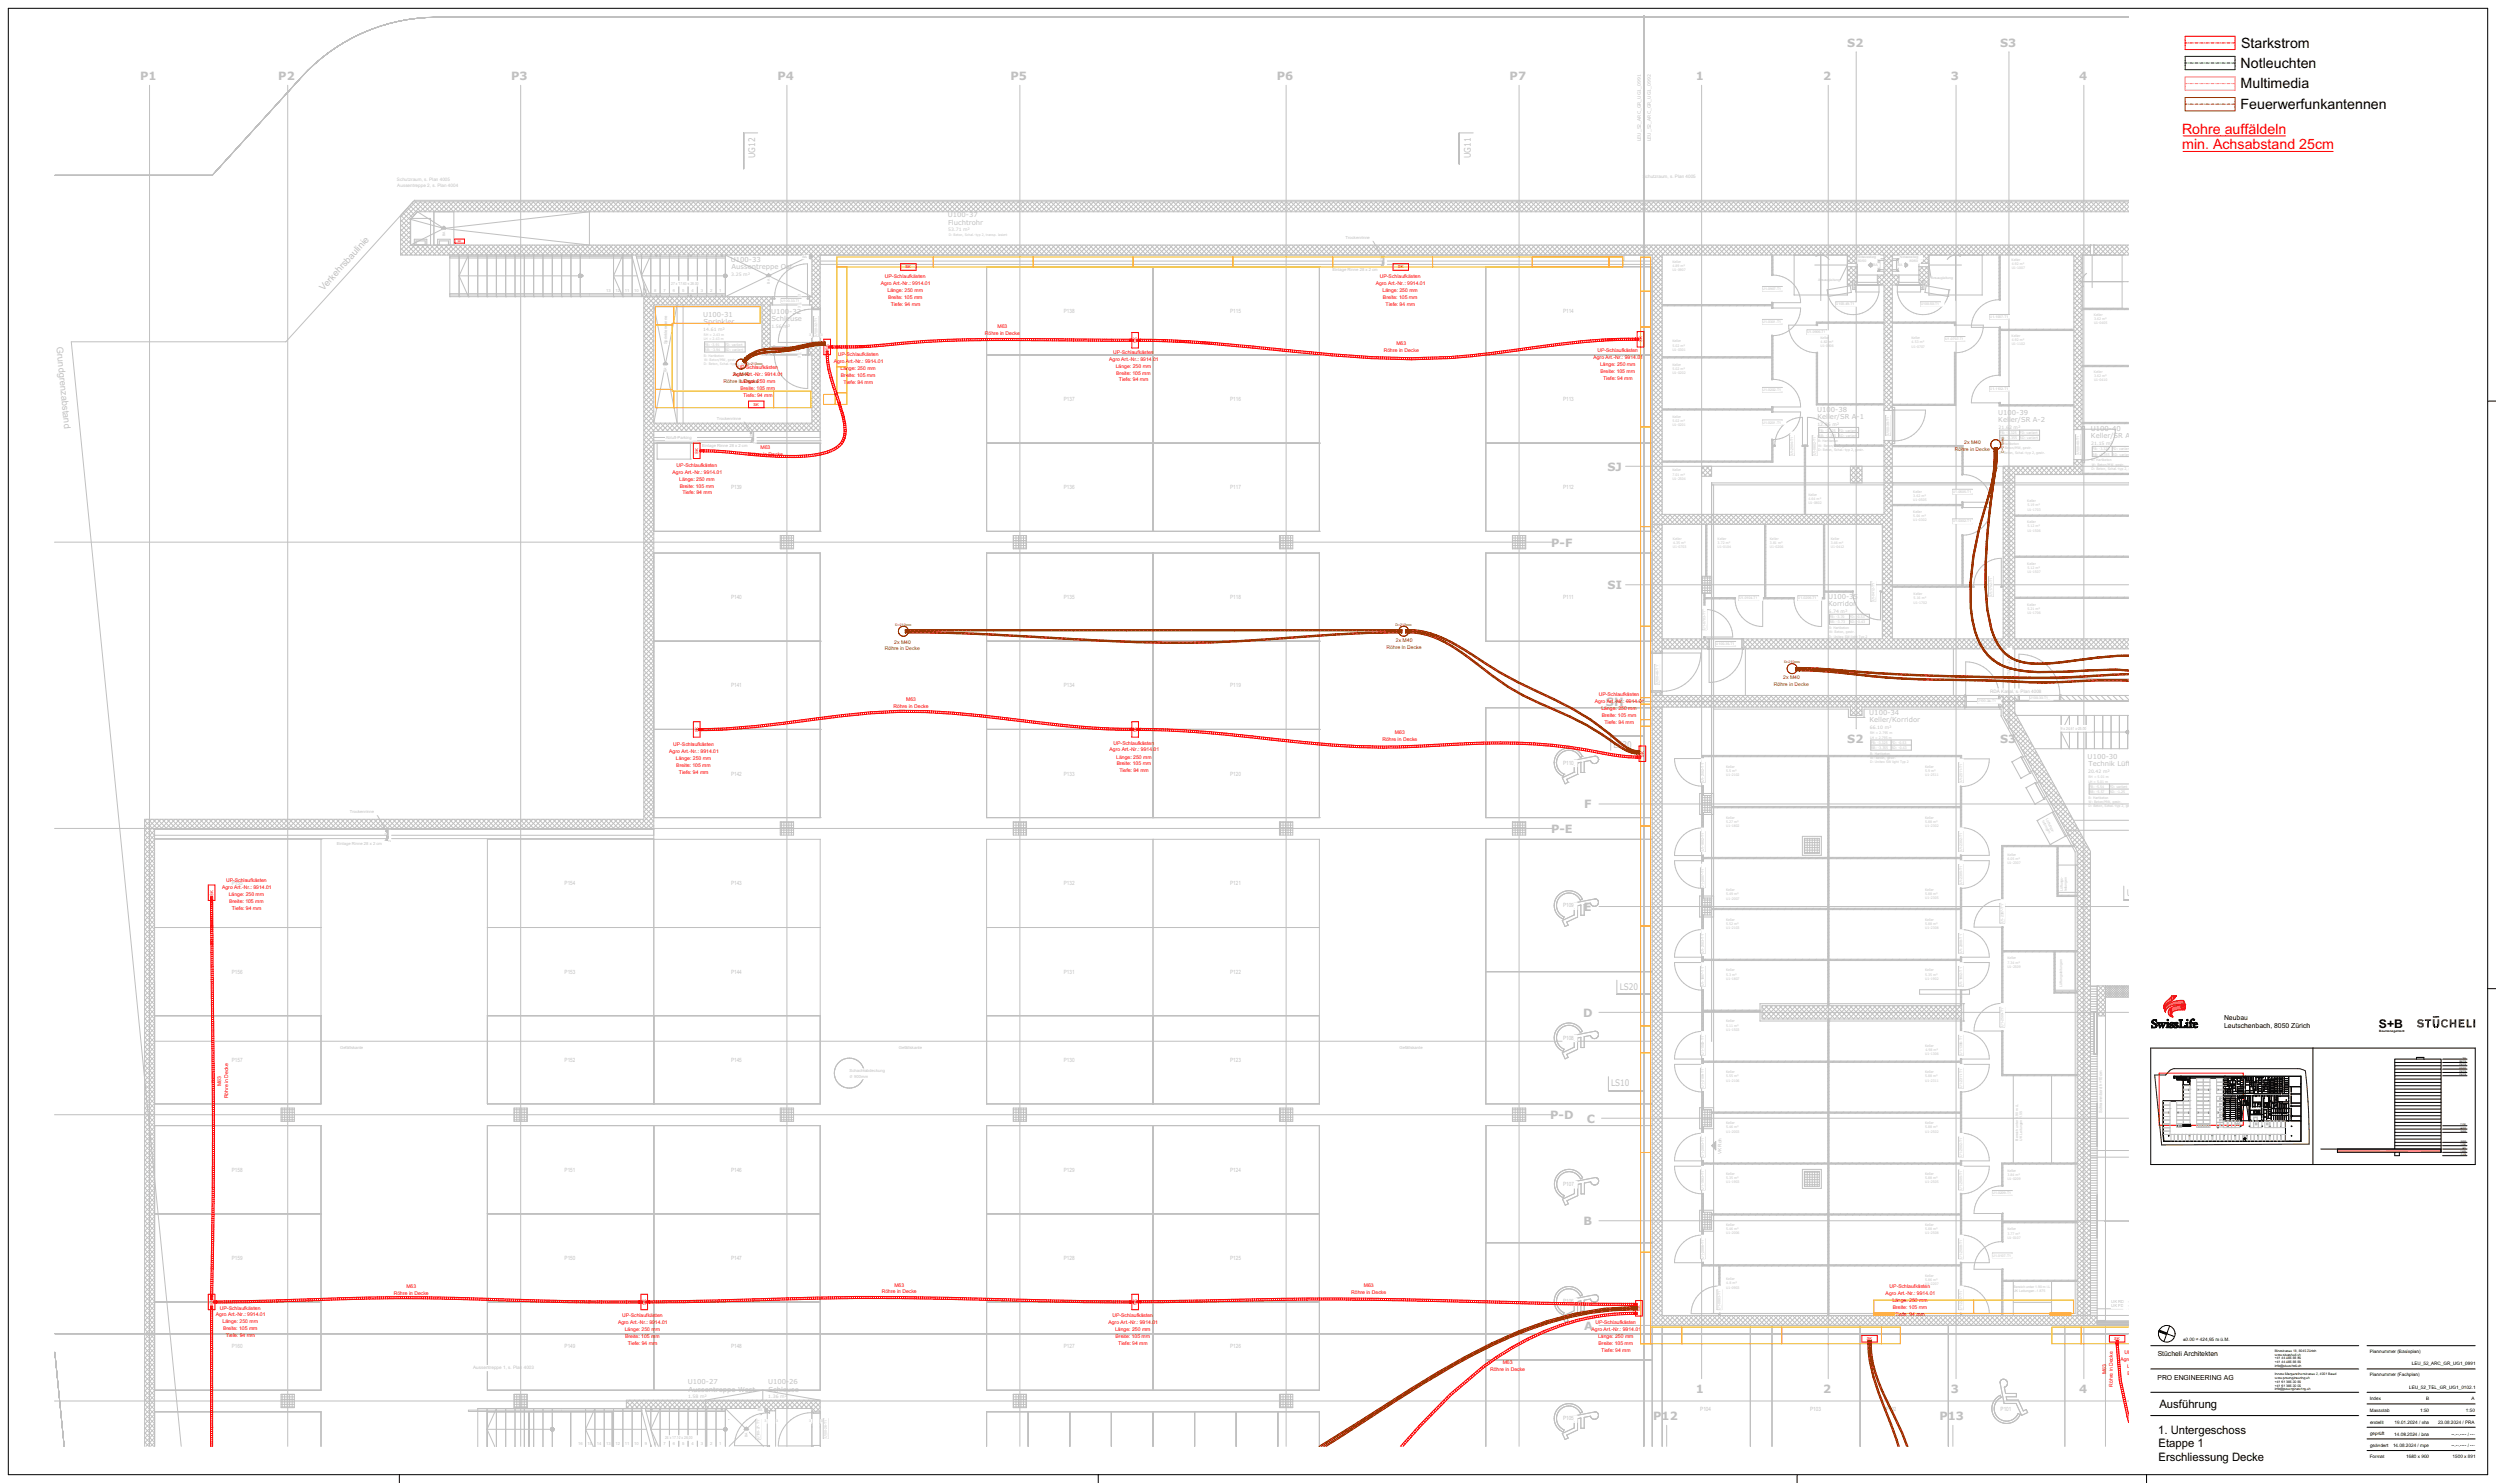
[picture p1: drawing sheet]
<svg xmlns="http://www.w3.org/2000/svg" width="1500mm" height="891mm" viewBox="0 0 1500 891" stroke-linecap="round" stroke-linejoin="round" font-family="sans-serif">
<defs><g id="words">
<g font-size="8.5">
<text x="1347" y="29">Starkstrom</text>
<text x="1347" y="41">Notleuchten</text>
<text x="1347" y="53">Multimedia</text>
<text x="1346" y="65">Feuerwerfunkantennen</text>
</g>
<g font-size="8.5" fill="#f00">
<text x="1311" y="80">Rohre auffäldeln</text>
<text x="1311" y="90">min. Achsabstand 25cm</text>
</g>
<text font-size="7.2" x="1430" y="618">S+B</text>
<g font-size="7">
<text x="1298" y="846">Ausführung</text>
<text x="1297" y="861">1. Untergeschoss</text>
<text x="1297" y="870">Etappe 1</text>
<text x="1297" y="878">Erschliessung Decke</text>
</g>
<g font-size="6.9" fill="#c0c0c0">
<text x="1110" y="28">S2</text>
<text x="1202" y="28">S3</text>
<text x="84" y="48">P1</text>
<text x="167" y="48">P2</text>
<text x="307" y="48">P3</text>
<text x="467" y="48">P4</text>
<text x="607" y="48">P5</text>
<text x="767" y="48">P6</text>
<text x="907" y="48">P7</text>
<text x="1019" y="48">1</text>
<text x="1096" y="48">2</text>
<text x="1172" y="48">3</text>
<text x="1250" y="48">4</text>
<text x="966" y="283">SJ</text>
<text x="932" y="328">P-F</text>
<text x="966" y="354">SI</text>
<text x="965" y="424">SH</text>
<text x="1110" y="447">S2</text>
<text x="1202" y="447">S3</text>
<text x="952" y="486">F</text>
<text x="932" y="500">P-E</text>
<text x="952" y="547">E</text>
<text x="951" y="611">D</text>
<text x="932" y="672">P-D</text>
<text x="954" y="675">C</text>
<text x="952" y="736">B</text>
<text x="952" y="799">A</text>
<text x="1019" y="837">1</text>
<text x="1096" y="837">2</text>
<text x="1172" y="837">3</text>
<text x="1250" y="837">4</text>
<text x="993" y="853">P12</text>
<text x="1165" y="853">P13</text>
</g>
<g font-size="5.6" fill="#c0c0c0">
<text x="194" y="175" transform="rotate(-48 194 175)">Verkehrsbaulinie</text>
<text x="34" y="208" transform="rotate(84 34 208)">Grundgrenzabstand</text>
</g>
<g font-size="5.5" fill="#c0c0c0">
<text x="454" y="95" transform="rotate(-90 454 95)">UG12</text>
<text x="884" y="95" transform="rotate(-90 884 95)">UG11</text>
<text x="970" y="449">LS30</text>
<text x="1278" y="538">UG21</text>
<text x="973" y="595">LS20</text>
<text x="968" y="653">LS10</text>
</g>
<g font-size="4.2">
<text x="1337" y="613">Neubau</text>
<text x="1337" y="618">Leutschenbach, 8050 Zürich</text>
<text x="1297" y="815">Stücheli Architekten</text>
<text x="1297" y="829">PRO ENGINEERING AG</text>
</g>
<g font-size="4.1" fill="#c0c0c0">
<text x="570" y="131">U100-37</text>
<text x="570" y="135">Fluchtrohr</text>
<text x="439" y="157">U100-33</text>
<text x="440" y="162">Aussentreppe Ost</text>
<text x="423" y="190">U100-31</text>
<text x="463" y="188">U100-32</text>
<text x="423" y="195">Sprinkler</text>
<text x="464" y="193">Schleuse</text>
<text x="1092" y="247">U100-38</text>
<text x="1092" y="252">Keller/SR A-1</text>
<text x="1201" y="249">U100-39</text>
<text x="1201" y="254">Keller/SR A-2</text>
<text x="1256" y="259">U100-40</text>
<text x="1257" y="263">Keller/SR A-3</text>
<text x="1099" y="360">U100-35</text>
<text x="1099" y="364">Korridor</text>
<text x="1123" y="430">U100-34</text>
<text x="1123" y="434">Keller/Korridor</text>
<text x="1255" y="456">U100-30</text>
<text x="1255" y="460">Technik Lüftung</text>
<text x="413" y="832">U100-27</text>
<text x="462" y="832">U100-26</text>
<text x="414" y="836">Aussentreppe West</text>
<text x="462" y="836">Schleuse</text>
</g>
<g font-size="3.5" fill="#c0c0c0">
<text x="939" y="188">P114</text>
<text x="439" y="360">P140</text>
<text x="439" y="413">P141</text>
<text x="639" y="413">P134</text>
<text x="439" y="466">P142</text>
<text x="739" y="466">P120</text>
<text x="139" y="532">P155</text>
<text x="339" y="532">P154</text>
<text x="439" y="532">P143</text>
<text x="739" y="532">P121</text>
<text x="439" y="585">P144</text>
<text x="739" y="585">P122</text>
<text x="339" y="638">P152</text>
<text x="439" y="638">P145</text>
<text x="739" y="638">P123</text>
<text x="439" y="704">P146</text>
<text x="639" y="704">P129</text>
<text x="739" y="704">P124</text>
<text x="439" y="757">P147</text>
<text x="639" y="757">P128</text>
<text x="739" y="757">P125</text>
<text x="939" y="783">P106</text>
<text x="339" y="810">P149</text>
<text x="439" y="810">P148</text>
<text x="639" y="810">P127</text>
<text x="739" y="810">P126</text>
<text x="1022" y="848">P104</text>
<text x="1133" y="848">P102</text>
</g>
<g font-size="3.1" fill="#f00">
<text x="532" y="167">UP-Schlaufkästen</text>
<text x="829" y="167">UP-Schlaufkästen</text>
<text x="529" y="171">Agro Art.-Nr.: 9914.01</text>
<text x="827" y="171">Agro Art.-Nr.: 9914.01</text>
<text x="533" y="176">Länge: 250 mm</text>
<text x="534" y="180">Breite: 105 mm</text>
<text x="831" y="175">Länge: 250 mm</text>
<text x="831" y="180">Breite: 105 mm</text>
<text x="535" y="184">Tiefe: 94 mm</text>
<text x="833" y="184">Tiefe: 94 mm</text>
<text x="599" y="197">M63</text>
<text x="592" y="201">Röhre in Decke</text>
<text x="839" y="208">M63</text>
<text x="504" y="214">UP-Schlaufkästen</text>
<text x="669" y="213">UP-Schlaufkästen</text>
<text x="832" y="212">Röhre in Decke</text>
<text x="958" y="216">Agro Art.-Nr.: 9914.01</text>
<text x="960" y="211">UP-Schlaufkästen</text>
<text x="443" y="222">UP-Schlaufkästen</text>
<text x="501" y="218">Agro Art.-Nr.: 9914.01</text>
<text x="667" y="217">Agro Art.-Nr.: 9914.01</text>
<text x="671" y="221">Länge: 250 mm</text>
<text x="962" y="220">Länge: 250 mm</text>
<text x="441" y="226">Agro Art.-Nr.: 9914.01</text>
<text x="505" y="222">Länge: 250 mm</text>
<text x="505" y="227">Breite: 105 mm</text>
<text x="671" y="225">Breite: 105 mm</text>
<text x="962" y="224">Breite: 105 mm</text>
<text x="445" y="230">Länge: 250 mm</text>
<text x="507" y="231">Tiefe: 94 mm</text>
<text x="672" y="229">Tiefe: 94 mm</text>
<text x="963" y="228">Tiefe: 94 mm</text>
<text x="445" y="234">Breite: 105 mm</text>
<text x="447" y="238">Tiefe: 94 mm</text>
<text x="457" y="270">M63</text>
<text x="450" y="274">Röhre in Decke</text>
<text x="407" y="280">UP-Schlaufkästen</text>
<text x="404" y="285">Agro Art.-Nr.: 9914.01</text>
<text x="408" y="289">Länge: 250 mm</text>
<text x="408" y="293">Breite: 105 mm</text>
<text x="410" y="297">Tiefe: 94 mm</text>
<text x="961" y="418">UP-Schlaufkästen</text>
<text x="537" y="425">Röhre in Decke</text>
<text x="545" y="421">M63</text>
<text x="958" y="422">Agro Art.-Nr.: 9914.01</text>
<text x="962" y="427">Länge: 250 mm</text>
<text x="963" y="431">Breite: 105 mm</text>
<text x="964" y="435">Tiefe: 94 mm</text>
<text x="838" y="441">M63</text>
<text x="405" y="448">UP-Schlaufkästen</text>
<text x="669" y="447">UP-Schlaufkästen</text>
<text x="831" y="445">Röhre in Decke</text>
<text x="402" y="452">Agro Art.-Nr.: 9914.01</text>
<text x="667" y="451">Agro Art.-Nr.: 9914.01</text>
<text x="671" y="456">Länge: 250 mm</text>
<text x="406" y="457">Länge: 250 mm</text>
<text x="406" y="461">Breite: 105 mm</text>
<text x="671" y="460">Breite: 105 mm</text>
<text x="408" y="465">Tiefe: 94 mm</text>
<text x="673" y="464">Tiefe: 94 mm</text>
<text x="136" y="530">UP-Schlaufkästen</text>
<text x="133" y="534">Agro Art.-Nr.: 9914.01</text>
<text x="138" y="539">Länge: 250 mm</text>
<text x="138" y="543">Breite: 105 mm</text>
<text x="139" y="547">Tiefe: 94 mm</text>
<text x="133" y="652" transform="rotate(-90 133 652)">M63</text>
<text x="137" y="660" transform="rotate(-90 137 660)">Röhre in Decke</text>
<text x="244" y="774">M63</text>
<text x="537" y="773">M63</text>
<text x="820" y="773">M63</text>
<text x="1136" y="774">UP-Schlaufkästen</text>
<text x="237" y="778">Röhre in Decke</text>
<text x="530" y="777">Röhre in Decke</text>
<text x="812" y="777">Röhre in Decke</text>
<text x="1133" y="778">Agro Art.-Nr.: 9914.01</text>
<text x="1137" y="782">Länge: 250 mm</text>
<text x="130" y="791">Agro Art.-Nr.: 9914.01</text>
<text x="132" y="787">UP-Schlaufkästen</text>
<text x="374" y="791">UP-Schlaufkästen</text>
<text x="669" y="792">UP-Schlaufkästen</text>
<text x="1137" y="786">Breite: 105 mm</text>
<text x="1139" y="791">Tiefe: 94 mm</text>
<text x="134" y="795">Länge: 250 mm</text>
<text x="371" y="795">Agro Art.-Nr.: 9914.01</text>
<text x="666" y="796">Agro Art.-Nr.: 9914.01</text>
<text x="959" y="796">UP-Schlaufkästen</text>
<text x="134" y="799">Breite: 105 mm</text>
<text x="136" y="803">Tiefe: 94 mm</text>
<text x="375" y="800">Länge: 250 mm</text>
<text x="376" y="804">Breite: 105 mm</text>
<text x="670" y="800">Länge: 250 mm</text>
<text x="670" y="804">Breite: 105 mm</text>
<text x="956" y="800">Agro Art.-Nr.: 9914.01</text>
<text x="960" y="804">Länge: 250 mm</text>
<text x="377" y="808">Tiefe: 94 mm</text>
<text x="672" y="808">Tiefe: 94 mm</text>
<text x="961" y="808">Breite: 105 mm</text>
<text x="962" y="812">Tiefe: 94 mm</text>
<text x="1277" y="813">UP-Schlaufkästen</text>
<text x="903" y="820">M63</text>
<text x="1274" y="818">Agro</text>
<text x="1278" y="822">Länge:</text>
<text x="896" y="824">Röhre in Decke</text>
<text x="1266" y="826" transform="rotate(-90 1266 826)">M63</text>
<text x="1279" y="826">Breite:</text>
<text x="1270" y="833" transform="rotate(-90 1270 833)">Röhre in Decke</text>
</g>
<g font-size="3.1" fill="#930">
<text x="440" y="226">2x M40</text>
<text x="435" y="230">Röhre in Decke</text>
<text x="1180" y="267">2x M40</text>
<text x="1175" y="271">Röhre in Decke</text>
<text x="537" y="387">2x M40</text>
<text x="833" y="390">Röhre in Decke</text>
<text x="839" y="386">2x M40</text>
<text x="532" y="391">Röhre in Decke</text>
<text x="1066" y="412">Röhre in Decke</text>
<text x="1072" y="408">2x M40</text>
</g>
<g font-size="2.8" fill="#c0c0c0">
<text x="987" y="107">Schutzraum, s. Plan 4005</text>
<text x="1196" y="416">RDA Kanal, s. Plan 4008</text>
<text x="1035" y="693" transform="rotate(-90 1035 693)">VK Roh</text>
<text x="284" y="823">Aussentreppe 1, s. Plan 4003</text>
</g>
<g font-size="2.8">
<text x="1312" y="806">±0.00 = 424,95 m ü.M.</text>
<text x="1424" y="813">Plannummer (Basisplan)</text>
<text x="1449" y="820">LEU_52_ARC_GR_UG1_0991</text>
<text x="1424" y="827">Plannummer (Fachplan)</text>
<text x="1448" y="835">LEU_52_TEL_GR_UG1_0102.1</text>
<text x="1424" y="841">Index</text>
<text x="1458" y="841">B</text>
<text x="1485" y="841">A</text>
<text x="1424" y="848">Massstab</text>
<text x="1454" y="848">1:50</text>
<text x="1482" y="848">1:50</text>
<text x="1424" y="855">erstellt</text>
<text x="1439" y="856">19.01.2024 / sha</text>
<text x="1465" y="856">23.08.2024 / PRA</text>
<text x="1424" y="862">geprüft</text>
<text x="1439" y="863">14.08.2024 / bna</text>
<text x="1473" y="863">--.--.---- / ---</text>
<text x="1424" y="869">geändert</text>
<text x="1438" y="870">14.08.2024 / mpe</text>
<text x="1473" y="870">--.--.---- / ---</text>
<text x="1446" y="876">1680 x 900</text>
<text x="1474" y="876">1500 x 891</text>
<text x="1424" y="876">Format</text>
</g>
<g font-size="2.7" fill="#c0c0c0">
<text x="986" y="85" transform="rotate(-90 986 85)">LEU_52_ARC_GR_UG1_0991</text>
<text x="992" y="85" transform="rotate(-90 992 85)">LEU_52_ARC_GR_UG1_0992</text>
<text x="464" y="197">1.56 m²</text>
<text x="1092" y="256">12.96 m²</text>
<text x="1201" y="258">21.62 m²</text>
<text x="1257" y="267">21.15 m²</text>
<text x="1099" y="368">6.74 m²</text>
<text x="1255" y="464">20.42 m²</text>
<text x="414" y="840">1.58 m²</text>
<text x="462" y="840">1.36 m²</text>
</g>
<g font-size="2.5" fill="#f00">
<text x="544" y="161">SK</text>
<text x="840" y="161">SK</text>
<text x="683" y="206" transform="rotate(-90 683 206)">SK</text>
<text x="987" y="206" transform="rotate(-90 987 206)">SK</text>
<text x="498" y="210" transform="rotate(-90 498 210)">SK</text>
<text x="453" y="244">SK</text>
<text x="420" y="273" transform="rotate(-90 420 273)">SK</text>
<text x="420" y="440" transform="rotate(-90 420 440)">SK</text>
<text x="683" y="440" transform="rotate(-90 683 440)">SK</text>
<text x="988" y="455" transform="rotate(-90 988 455)">SK</text>
<text x="128" y="538" transform="rotate(-90 128 538)">SK</text>
<text x="128" y="784" transform="rotate(-90 128 784)">SK</text>
<text x="388" y="784" transform="rotate(-90 388 784)">SK</text>
<text x="683" y="784" transform="rotate(-90 683 784)">SK</text>
<text x="986" y="788" transform="rotate(-90 986 788)">SK</text>
<text x="1122" y="805">SK</text>
<text x="1271" y="805">SK</text>
</g>
<g font-size="2.5" fill="#c0c0c0">
<text x="801" y="163">Einlage Rinne 28 x 2 cm</text>
<text x="403" y="171">27 x 17.63 x 28.00</text>
<text x="370" y="175">12</text>
<text x="388" y="175">9</text>
<text x="401" y="207" transform="rotate(-90 401 207)">Sprinklerwanne</text>
<text x="400" y="264">Abluft Parking</text>
<text x="422" y="269">Einlage Rinne 28 x 2 cm</text>
<text x="1208" y="407" transform="rotate(-90 1208 407)">STUK = +2.47</text>
<text x="511" y="644">Schachtabdeckung</text>
<text x="1263" y="669" transform="rotate(-90 1263 669)">Schrammbord h=10cm</text>
<text x="1269" y="783">UK RD</text>
<text x="1269" y="785">UK FD</text>
<text x="353" y="868">15</text>
<text x="364" y="868">13</text>
<text x="393" y="868">8</text>
<text x="400" y="865">24 x 17.12 x 28.00</text>
</g>
<g font-size="2.1" fill="#c0c0c0">
<text x="482" y="155">BA</text>
<text x="1116" y="155">Notausstieg</text>
<text x="1142" y="155">Notausstieg</text>
<text x="831" y="156" transform="rotate(-90 831 156)">3</text>
<text x="833" y="161" transform="rotate(-90 833 161)">2</text>
<text x="1116" y="158">80/60</text>
<text x="1126" y="160">BA</text>
<text x="1140" y="160">BA</text>
<text x="1160" y="167">Ansaugleitung</text>
<text x="1093" y="169">Ansaugleitung</text>
<text x="481" y="178" transform="rotate(-90 481 178)">3</text>
<text x="1059" y="174">U1-0907-T1</text>
<text x="470" y="181">U100-33-T1</text>
<text x="1103" y="183">U100-49-T1</text>
<text x="1154" y="183">U100-50-T1</text>
<text x="1196" y="191">U1-1007-T1</text>
<text x="1059" y="194">U1-0301-T1</text>
<text x="486" y="202">3</text>
<text x="491" y="202" transform="rotate(-90 491 202)">U100-32-T1</text>
<text x="493" y="202">3</text>
<text x="1086" y="200">U1-0906-T1</text>
<text x="1094" y="204">Keller</text>
<text x="423" y="205">LH = 2.43 m</text>
<text x="424" y="208">FB: -3.91</text>
<text x="436" y="208">FD: variiert</text>
<text x="481" y="208" transform="rotate(-90 481 208)">3</text>
<text x="1094" y="209">U1-0906</text>
<text x="1094" y="206">4.82 m²</text>
<text x="1169" y="204">U1-0707-T1</text>
<text x="424" y="211">RB: -3.94</text>
<text x="436" y="211">RD: variiert</text>
<text x="470" y="211">U100-31-T1</text>
<text x="481" y="215" transform="rotate(-90 481 215)">3</text>
<text x="423" y="219">D: Beton, Schal.-typ 2, gestr.</text>
<text x="423" y="217">W: Beton/MW, gestr.</text>
<text x="401" y="223" transform="rotate(-90 401 223)">BA</text>
<text x="1059" y="235">U1-0202-T1</text>
<text x="1196" y="234">U1-1102-T1</text>
<text x="452" y="262" transform="rotate(-90 452 262)">3</text>
<text x="1093" y="259">FB: -3.325</text>
<text x="1093" y="262">RB: -3.355</text>
<text x="1105" y="259">FD: variiert</text>
<text x="1105" y="262">RD: variiert</text>
<text x="1135" y="262" transform="rotate(-90 1135 262)">U100-39-T1</text>
<text x="1202" y="261">FB: -3.325</text>
<text x="1202" y="264">RB: -3.355</text>
<text x="1214" y="261">FD: variiert</text>
<text x="1214" y="264">RD: variiert</text>
<text x="455" y="267" transform="rotate(-90 455 267)">2</text>
<text x="1093" y="266">B: Hartbeton</text>
<text x="1093" y="268">W: Beton/MW, gestr.</text>
<text x="1201" y="267">B: Hartbeton</text>
<text x="1201" y="270">W: Beton/MW, gestr.</text>
<text x="1078" y="274" transform="rotate(-90 1078 274)">U1-2504-T1</text>
<text x="1091" y="274" transform="rotate(-90 1091 274)">U1-0802-T1</text>
<text x="1093" y="271">D: Beton, Schal.-typ 2, gestr.</text>
<text x="1201" y="273">D: Beton, Schal.-typ 2, gestr.</text>
<text x="1249" y="273" transform="rotate(-90 1249 273)">U100-40-T1</text>
<text x="1258" y="271">FB: -3.325</text>
<text x="1258" y="274">RB: -3.355</text>
<text x="1270" y="271">FD: variiert</text>
<text x="1270" y="274">RD: variiert</text>
<text x="1257" y="277">B: Hartbeton</text>
<text x="1257" y="280">W: Beton/MW, gestr.</text>
<text x="1257" y="282">D: Beton, Schal.-typ 2, gestr.</text>
<text x="1174" y="296">U1-0505-T1</text>
<text x="1174" y="314">U1-0302-T1</text>
<text x="1197" y="358" transform="rotate(-90 1197 358)">U1-1702-T1</text>
<text x="1045" y="360">U1-0104-T1</text>
<text x="1081" y="360">U1-0206-T1</text>
<text x="1100" y="371">FB: -3.70</text>
<text x="1112" y="371">FD: -0.53</text>
<text x="1100" y="375">RB: -3.73</text>
<text x="1112" y="375">RD: -0.43</text>
<text x="1099" y="378">B: Hartbeton</text>
<text x="1099" y="383">D: Unitex SW light Typ 2</text>
<text x="1099" y="381">W: Beton, gestr.</text>
<text x="1031" y="388">U100-35-T1</text>
<text x="997" y="411" transform="rotate(-90 997 411)">U100-46-T1</text>
<text x="1188" y="422">U100-34-T1</text>
<text x="1220" y="420">U100-30-T1</text>
<text x="1124" y="447">FB: -3.325</text>
<text x="1137" y="447">FD: -0.53</text>
<text x="1124" y="454">B: Hartbeton</text>
<text x="1124" y="450">RB: -3.355</text>
<text x="1137" y="450">RD: -0.43</text>
<text x="1124" y="456">W: Beton, gestr.</text>
<text x="1024" y="470" transform="rotate(-90 1024 470)">U1-2102-T1</text>
<text x="1179" y="470" transform="rotate(-90 1179 470)">U1-2511-T1</text>
<text x="1255" y="470">LH = 5.01 m</text>
<text x="1256" y="473">FB: -5.54</text>
<text x="1268" y="473">FD: variiert</text>
<text x="1256" y="477">RB: -5.57</text>
<text x="1268" y="477">RD: -1.25</text>
<text x="1255" y="485">D: Beton, Schal.-typ 2, gestr.</text>
<text x="1255" y="483">W: Beton/MW, gestr.</text>
<text x="1227" y="494" transform="rotate(61 1227 494)">leitungen</text>
<text x="233" y="501" transform="rotate(-90 233 501)">3</text>
<text x="235" y="506" transform="rotate(-90 235 506)">2</text>
<text x="1024" y="512" transform="rotate(-90 1024 512)">U1-1802-T1</text>
<text x="1179" y="511" transform="rotate(-90 1179 511)">U1-2302-T1</text>
<text x="1024" y="533" transform="rotate(-90 1024 533)">U1-2007-T1</text>
<text x="1179" y="531" transform="rotate(-90 1179 531)">U1-2305-T1</text>
<text x="1204" y="555" transform="rotate(-90 1204 555)">U1-2307-T1</text>
<text x="1024" y="573" transform="rotate(-90 1024 573)">U1-2103-T1</text>
<text x="1179" y="573" transform="rotate(-90 1179 573)">U1-2308-T1</text>
<text x="1024" y="592" transform="rotate(-90 1024 592)">U1-1807-T1</text>
<text x="1179" y="592" transform="rotate(-90 1179 592)">U1-1902-T1</text>
<text x="1204" y="617" transform="rotate(-90 1204 617)">U1-2509-T1</text>
<text x="1024" y="634" transform="rotate(-90 1024 634)">U1-1503-T1</text>
<text x="1179" y="634" transform="rotate(-90 1179 634)">U1-1306-T1</text>
<text x="1024" y="654" transform="rotate(-90 1024 654)">U1-2106-T1</text>
<text x="1179" y="654" transform="rotate(-90 1179 654)">U1-2311-T1</text>
<text x="1213" y="685" transform="rotate(-90 1213 685)">Bereich unter 1.90 m i.L</text>
<text x="1215" y="685" transform="rotate(-90 1215 685)">UK Leitungen -1.55</text>
<text x="1024" y="695" transform="rotate(-90 1024 695)">U1-2003-T1</text>
<text x="1179" y="695" transform="rotate(-90 1179 695)">U1-2502-T1</text>
<text x="1024" y="715" transform="rotate(-90 1024 715)">U1-1903-T1</text>
<text x="1179" y="715" transform="rotate(-90 1179 715)">U1-2505-T1</text>
<text x="1197" y="717">U1-0209-T1</text>
<text x="1024" y="756" transform="rotate(-90 1024 756)">U1-2006-T1</text>
<text x="1179" y="756" transform="rotate(-90 1179 756)">U1-2508-T1</text>
<text x="1157" y="772">U1-2207</text>
<text x="1210" y="774">Bereich unter 1.90 m i.L</text>
<text x="1210" y="776">UK Leitungen -1.875</text>
<text x="1179" y="787" transform="rotate(-90 1179 787)">U1-2207-T1</text>
<text x="455" y="848">BA</text>
<text x="459" y="854">3</text>
<text x="466" y="854">3</text>
<text x="486" y="854">3</text>
<text x="493" y="854">3</text>
<text x="449" y="863" transform="rotate(-90 449 863)">BA</text>
<text x="456" y="865" transform="rotate(-90 456 865)">U100-27-T1</text>
<text x="497" y="864" transform="rotate(-90 497 864)">U100-26-T1</text>
</g>
<g font-size="2.1" fill="#930">
<text x="449" y="219">D=210mm</text>
<text x="1204" y="272" transform="rotate(-90 1204 272)">D=210mm</text>
<text x="538" y="376">D=210mm</text>
<text x="839" y="376">D=210mm</text>
<text x="1072" y="398">D=210mm</text>
</g>
<g font-size="2">
<text x="1367" y="812">Binzstrasse 18, 8045 Zürich</text>
<text x="1367" y="814">www.stuecheli.ch</text>
<text x="1367" y="821">info@stuecheli.ch</text>
<text x="1367" y="819">+41 44 465 86 00</text>
<text x="1367" y="817">+41 44 465 86 86</text>
<text x="1367" y="826">Innere Margarethenstrasse 2, 4051 Basel</text>
<text x="1367" y="831">+41 61 385 20 00</text>
<text x="1367" y="833">+41 61 385 20 05</text>
<text x="1367" y="828">www.proengineering.ch</text>
<text x="1367" y="835">info@proengineering.ch</text>
</g>
<text font-size="1.8" x="1430" y="620">Baumanagement</text>
<text font-size="1.6" fill="#c0c0c0" x="1208" y="393" transform="rotate(-90 1208 393)">5</text>
<text font-size="1.5" fill="#f00" x="275" y="145">SK</text>
<g font-size="1.4">
<text x="1478" y="640">25.OG</text>
<text x="1478" y="638">26.OG</text>
<text x="1480" y="636">DA</text>
<text x="1478" y="644">23.OG</text>
<text x="1478" y="642">24.OG</text>
<text x="1478" y="646">22.OG</text>
<text x="1479" y="676">7.OG</text>
<text x="1479" y="680">5.OG</text>
<text x="1479" y="678">6.OG</text>
<text x="1479" y="688">1.OG</text>
<text x="1479" y="686">2.OG</text>
<text x="1479" y="692">1.UG</text>
<text x="1479" y="694">2.UG</text>
<text x="1480" y="690">EG</text>
</g>
</g></defs>
<g fill="none" stroke="#c0c0c0" stroke-width=".6">
<path d="M241 138h.1M241 135l1 2M241 132l3 3M242 128l4 4M244 126l4 5M245 125l4 4M246 123l4 5M248 122l5 5M250 121l6 6M250 121l-9 9M253 121l6 6M253 121l-12 12"/>
<path d="M255 121l6 6M256 121l-15 15M258 121l6 6M258 121l-6 6M261 121l6 6M261 121l-6 6M264 121l6 6M264 121l-6 6M267 121l6 6M267 121l-6 6M270 121l6 6M270 121l-6 6"/>
<path d="M272 121l6 6M273 121l-6 6M275 121l6 6M275 121l-6 6M278 121l6 6M278 121l-6 6M281 121l6 6M281 121l-6 6M284 121l6 6M284 121l-6 6M286 121l6 6M287 121l-6 6"/>
<path d="M289 121l6 6M290 121l-6 6M292 121l6 6M292 121l-6 6M295 121l6 6M295 121l-6 6M298 121l6 6M298 121l-6 6M301 121l6 6M301 121l-6 6M303 121l6 6M304 121l-6 6"/>
<path d="M306 121l6 6M307 121l-6 6M309 121l6 6M309 121l-6 6M312 121l6 6M312 121l-6 6M315 121l6 6M315 121l-6 6M318 121l6 6M318 121l-6 6M320 121l6 6M321 121l-6 6"/>
<path d="M323 121l6 6M323 121l-6 6M326 121l6 6M326 121l-6 6M329 121l6 6M329 121l-6 6M332 121l6 6M332 121l-6 6M335 121l6 6M335 121l-6 6M337 121l6 6M338 121l-6 6"/>
<path d="M340 121l6 6M340 121l-6 6M343 121l6 6M343 121l-6 6M346 121l6 6M346 121l-6 6M349 121l6 6M349 121l-6 6M352 121l6 6M352 121l-6 6M354 121l6 6M355 121l-6 6"/>
<path d="M357 121l6 6M357 121l-6 6M360 121l6 6M360 121l-6 6v20M363 121l6 6M363 121l-6 6M366 121l6 6M366 121l-6 6M368 121l6 6M369 121l-6 6M371 121l6 6M372 121l-6 6"/>
<path d="M374 121l6 6M374 121l-6 6M377 121l6 6M377 121l-6 6M380 121l6 6M380 121l-6 6M383 121l6 6M383 121l-6 6M385 121l6 6M386 121l-6 6M388 121l6 6M389 121l-6 6"/>
<path d="M391 121l6 6M391 121l-6 6M394 121l6 6M394 121l-6 6M397 121l6 6M397 121l-6 6M400 121l6 6M400 121l-6 6M402 121l6 6M403 121l-6 6M405 121l6 6M406 121l-6 6"/>
<path d="M408 121l6 6M408 121l-6 6M411 121l6 6M411 121l-6 6M414 121l6 6M414 121l-6 6M417 121l6 6M417 121l-6 6M419 121l6 6M420 121l-6 6M422 121l6 6M422 121l-6 6"/>
<path d="M425 121l6 6M425 121l-6 6M428 121l6 6M428 121l-6 6M431 121l6 6M431 121l-6 6M434 121l6 6M434 121l-6 6M436 121l6 6M437 121l-6 6M439 121l6 6M439 121l-6 6"/>
<path d="M442 121l6 6M442 121l-6 6M445 121l6 6M445 121l-6 6M448 121l6 6M448 121l-6 6M451 121l6 6M451 121l-6 6M453 121l6 6M454 121l-6 6M456 121l6 6M456 121l-6 6"/>
<path d="M459 121l6 6M459 121l-6 6M462 121l6 6M462 121l-6 6M465 121l6 6M465 121l-6 6M467 121l6 6M468 121l-6 6M470 121l6 6M471 121l-6 6M473 121l6 6M473 121l-6 6"/>
<path d="M476 121l6 6M476 121l-6 6M479 121l6 6M479 121l-6 6M482 121l6 6M482 121l-6 6M484 121l6 6M485 121l-6 6M487 121l6 6M488 121l-6 6M490 121l6 6M490 121l-6 6"/>
<path d="M493 121l6 6M493 121l-6 6M496 121l6 6M496 121l-6 6M499 121l6 6M499 121l-6 6M501 121l6 6M502 121l-6 6M504 121l6 6M505 121l-6 6M507 121l6 6M507 121l-6 6"/>
<path d="M510 121l6 6M510 121l-6 6M513 121l6 6M513 121l-6 6M516 121l6 6M516 121l-6 6M518 121l6 6M519 121l-6 6M521 121l6 6M521 121l-6 6M524 121l6 6M524 121l-6 6"/>
<path d="M527 121l6 6M527 121l-6 6M530 121l6 6M530 121l-6 6M533 121l6 6M533 121l-6 6M535 121l6 6M536 121l-6 6M538 121l6 6M538 121l-6 6M541 121l6 6M541 121l-6 6"/>
<path d="M544 121l6 6M544 121l-6 6M547 121l6 6M547 121l-6 6M550 121l6 6M550 121l-6 6M552 121l6 6M553 121l-6 6M555 121l6 6M555 121l-6 6M558 121l6 6M558 121l-6 6"/>
<path d="M561 121l6 6M561 121l-6 6M564 121l6 6M564 121l-6 6M566 121l6 6M567 121l-6 6M569 121l6 6M570 121l-6 6M572 121l6 6M572 121l-6 6M575 121l6 6M575 121l-6 6"/>
<path d="M578 121l6 6M578 121l-6 6M581 121l6 6M581 121l-6 6M583 121l6 6M584 121l-6 6M586 121l6 6M587 121l-6 6M589 121l6 6M589 121l-6 6M592 121l6 6M592 121l-6 6"/>
<path d="M595 121l6 6M595 121l-6 6M598 121l6 6M598 121l-6 6M600 121l6 6M601 121l-6 6M603 121l6 6M603 121l-6 6M606 121l6 6M606 121l-6 6M609 121l6 6M609 121l-6 6"/>
<path d="M612 121l6 6M612 121l-6 6M615 121l6 6M615 121l-6 6M617 121l6 6M618 121l-6 6M620 121l6 6M620 121l-6 6M623 121l6 6M623 121l-6 6M626 121l6 6M626 121l-6 6"/>
<path d="M629 121l6 6M629 121l-6 6M632 121l6 6M632 121l-6 6M634 121l6 6M635 121l-6 6M637 121l6 6M637 121l-6 6M640 121l6 6M640 121l-6 6M643 121l6 6M643 121l-6 6"/>
<path d="M646 121l6 6M646 121l-6 6M649 121l6 6M649 121l-6 6M651 121l6 6M652 121l-6 6M654 121l6 6M654 121l-6 6M657 121l6 6M657 121l-6 6M660 121l6 6M660 121l-6 6"/>
<path d="M663 121l6 6M663 121l-6 6M665 121l6 6M666 121l-6 6M668 121l6 6M669 121l-6 6M671 121l6 6M671 121l-6 6M674 121l6 6M674 121l-6 6M677 121l6 6M677 121l-6 6"/>
<path d="M680 121l6 6M680 121l-6 6M682 121l6 6M683 121l-6 6M685 121l6 6M686 121l-6 6M688 121l6 6M688 121l-6 6M691 121l6 6M691 121l-6 6M694 121l6 6M694 121l-6 6"/>
<path d="M697 121l6 6M697 121l-6 6M699 121l6 6M700 121l-6 6M702 121l6 6M702 121l-6 6M705 121l6 6M705 121l-6 6M708 121l6 6M708 121l-6 6M711 121l6 6M711 121l-6 6"/>
<path d="M714 121l6 6M714 121l-6 6M716 121l6 6M717 121l-6 6M719 121l6 6M719 121l-6 6M722 121l6 6M722 121l-6 6M725 121l6 6M725 121l-6 6M728 121l6 6M728 121l-6 6"/>
<path d="M731 121l6 6M731 121l-6 6M733 121l6 6M734 121l-6 6M736 121l6 6M736 121l-6 6M739 121l6 6M739 121l-6 6M742 121l6 6M742 121l-6 6M745 121l6 6M745 121l-6 6"/>
<path d="M748 121l6 6M748 121l-6 6M750 121l6 6M751 121l-6 6M753 121l6 6M753 121l-6 6M756 121l6 6M756 121l-6 6M759 121l6 6M759 121l-6 6M762 121l6 6M762 121l-6 6"/>
<path d="M764 121l6 6M765 121l-6 6M767 121l6 6M768 121l-6 6M770 121l6 6M770 121l-6 6M773 121l6 6M773 121l-6 6M776 121l6 6M776 121l-6 6M779 121l6 6M779 121l-6 6"/>
<path d="M781 121l6 6M782 121l-6 6M784 121l6 6M785 121l-6 6M787 121l6 6M787 121l-6 6M790 121l6 6M790 121l-6 6M793 121l6 6M793 121l-6 6M796 121l6 6M796 121l-6 6"/>
<path d="M798 121l6 6M799 121l-6 6M801 121l6 6M801 121l-6 6M804 121l6 6M804 121l-6 6M807 121l6 6M807 121l-6 6M810 121l6 6M810 121l-6 6M813 121l6 6M813 121l-6 6"/>
<path d="M815 121l6 6M816 121l-6 6M818 121l6 6M818 121l-6 6M821 121l6 6M821 121l-6 6M824 121l6 6M824 121l-6 6M827 121l6 6M827 121l-6 6M830 121l6 6M830 121l-6 6"/>
<path d="M832 121l6 6M833 121l-6 6M835 121l6 6M835 121l-6 6M838 121l6 6M838 121l-6 6M841 121l6 6M841 121l-6 6M844 121l6 6M844 121l-6 6M847 121l6 6M847 121l-6 6"/>
<path d="M849 121l6 6M850 121l-6 6M852 121l6 6M852 121l-6 6M855 121l6 6M855 121l-6 6M858 121l6 6M858 121l-6 6M861 121l6 6M861 121l-6 6M863 121l6 6M864 121l-6 6"/>
<path d="M866 121l6 6M867 121l-6 6M869 121l6 6M869 121l-6 6M872 121l6 6M872 121l-6 6M875 121l6 6M875 121l-6 6M878 121l6 6M878 121l-6 6M880 121l6 6M881 121l-6 6"/>
<path d="M883 121l6 6M884 121l-6 6M886 121l6 6M886 121l-6 6M889 121l6 6M889 121l-6 6M892 121l6 6M892 121l-6 6M895 121l6 6M895 121l-6 6M897 121l6 6M898 121l-6 6"/>
<path d="M900 121l6 6M900 121l-6 6M903 121l6 6M903 121l-6 6M906 121l6 6M906 121l-6 6M909 121l6 6M909 121l-6 6M912 121l6 6M912 121l-6 6M914 121l6 6M915 121l-6 6"/>
<path d="M917 121l6 6M917 121l-6 6M920 121l6 6M920 121l-6 6M923 121l6 6M923 121l-6 6M926 121l6 6M926 121l-6 6M929 121l6 6M929 121l-6 6M931 121l6 6M932 121l-6 6"/>
<path d="M934 121l6 6M934 121l-6 6M937 121l6 6M937 121l-6 6M940 121l6 6M940 121l-6 6M943 121l6 6M943 121l-6 6M945 121l6 6M946 121l-6 6M948 121l6 6M949 121l-6 6"/>
<path d="M951 121l6 6M951 121l-6 6M954 121l6 6M954 121l-6 6M957 121l6 6M957 121l-6 6M960 121l6 6M960 121l-6 6M962 121l6 6M963 121l-6 6M965 121l6 6M966 121l-6 6"/>
<path d="M968 121l6 6M968 121l-6 6M971 121l6 6M971 121l-6 6M974 121l6 6M974 121l-6 6M977 121l6 6M977 121l-6 6M979 121l6 6M980 121l-6 6M982 121l6 6M983 121l-6 6"/>
<path d="M985 121l6 6M985 121l-6 6M988 121l6 6M988 121l-6 6M991 121l6 6M991 121l-6 6M994 121l6 6M994 121l-6 6M996 121l6 6M997 121l-6 6M999 121l6 6M999 121l-6 6"/>
<path d="M1002 121l6 6M1002 121l-6 6M1005 121l6 6M1005 121l-6 6M1008 121l6 6M1008 121l-6 6M1011 121l6 6M1011 121l-6 6M1013 121l6 6M1014 121l-6 6M1016 121l6 6M1016 121l-6 6"/>
<path d="M1019 121l6 6M1019 121l-6 6M1022 121l6 6M1022 121l-6 6M1025 121l6 6M1025 121l-6 6M1028 121l6 6M1028 121l-6 6M1030 121l6 6M1031 121l-6 6M1033 121l6 6M1033 121l-6 6"/>
<path d="M1036 121l6 6M1036 121l-6 6M1039 121l6 6M1039 121l-6 6M1042 121l6 6M1042 121l-6 6M1044 121l6 6M1045 121l-6 6M1047 121l6 6M1048 121l-6 6M1050 121l6 6M1050 121l-6 6"/>
<path d="M1053 121l6 6M1053 121l-6 6M1056 121l6 6M1056 121l-6 6M1059 121l6 6M1059 121l-6 6M1061 121l6 6M1062 121l-6 6M1064 121l6 6M1065 121l-6 6M1067 121l6 6M1067 121l-6 6"/>
<path d="M1070 121l6 6M1070 121l-6 6M1073 121l6 6M1073 121l-6 6M1076 121l6 6M1076 121l-6 6M1078 121l6 6M1079 121l-6 6M1081 121l6 6M1082 121l-6 6M1084 121l6 6M1084 121l-6 6"/>
<path d="M1087 121l6 6M1087 121l-6 6M1090 121l6 6M1090 121l-6 6M1093 121l6 6M1093 121l-6 6M1095 121l6 6M1096 121l-6 6M1098 121l6 6M1098 121l-6 6M1101 121l6 6M1101 121l-6 6"/>
<path d="M1104 121l6 6M1104 121l-6 6M1107 121l6 6M1107 121l-6 6M1110 121l6 6M1110 121l-6 6M1112 121l6 6M1113 121l-6 6M1115 121l6 6M1115 121l-6 6M1118 121l6 6M1118 121l-6 6"/>
<path d="M1121 121l6 6M1121 121l-6 6M1124 121l6 6M1124 121l-6 6M1127 121l6 6M1127 121l-6 6M1129 121l6 6M1130 121l-6 6M1132 121l6 6M1132 121l-6 6M1135 121l6 6M1135 121l-6 6"/>
<path d="M1138 121l6 6M1138 121l-6 6M1141 121l6 6M1141 121l-6 6M1143 121l6 6M1144 121l-6 6M1146 121l6 6M1147 121l-6 6M1149 121l6 6M1149 121l-6 6M1152 121l6 6M1152 121l-6 6"/>
<path d="M1155 121l6 6M1155 121l-6 6M1158 121l6 6M1158 121l-6 6M1160 121l6 6M1161 121l-6 6M1163 121l6 6M1164 121l-6 6M1166 121l6 6M1166 121l-6 6M1169 121l6 6M1169 121l-6 6"/>
<path d="M1172 121l6 6M1172 121l-6 6M1175 121l6 6M1175 121l-6 6M1177 121l6 6M1178 121l-6 6M1180 121l6 6M1180 121l-6 6M1183 121l6 6M1183 121l-6 6M1186 121l6 6M1186 121l-6 6"/>
<path d="M1189 121l6 6M1189 121l-6 6M1192 121l6 6M1192 121l-6 6M1194 121l6 6M1195 121l-6 6M1197 121l6 6M1197 121l-6 6M1200 121l6 6M1200 121l-6 6M1203 121l6 6M1203 121l-6 6"/>
<path d="M1206 121l6 6M1206 121l-6 6M1209 121l6 6M1209 121l-6 6M1211 121l6 6M1212 121l-6 6M1214 121l6 6M1214 121l-6 6M1217 121l6 6M1217 121l-6 6M1220 121l6 6M1220 121l-6 6"/>
<path d="M1223 121l6 6M1223 121l-6 6M1226 121l6 6M1226 121l-6 6M1228 121l6 6M1229 121l-6 6M1231 121l6 6M1231 121l-6 6M1234 121l6 6M1234 121l-6 6M1237 121l6 6M1237 121l-6 6"/>
<path d="M1240 121l6 6M1240 121l-6 6M1242 121l6 6M1243 121l-6 6M1245 121l6 6M1246 121l-6 6M1248 121l6 6M1248 121l-6 6M1251 121l6 6M1251 121l-6 6M1254 121l6 6M1254 121l-6 6"/>
<path d="M1257 121l6 6M1257 121l-6 6M1259 121l6 6M1260 121l-6 6M1262 121l6 6M1263 121l-6 6M1265 121l6 6M1265 121l-6 6M1268 121l6 6M1268 121l-6 6M1271 121l6 6M1271 121l-6 6"/>
<path d="M1274 121l5 6M1274 121l-6 6M1276 121l3 3M1277 121l-6 6M1279 121h-1031l-7 8 4 5M1279 127h-1028l-4 5M1279 122l-6 5M1279 124l-3 3M1279 127h.1M241 153h153M247 147h1009l-10 10M247 152l1 1"/>
<path d="M247 149l4 4M247 147l6 6M249 147l-2 3M250 147l6 6M252 147l-5 6M253 147l6 6M255 147l-6 6M256 147l6 6M258 147l-6 6M259 147l6 6M261 147l-6 6M262 147l6 6"/>
<path d="M264 147l-6 6M264 147l6 6v25M266 147l-6 6M267 147l6 6M269 147l-6 6M270 147l6 6v25M272 147l-6 6M273 147l6 6M275 147l-6 6M276 147l6 6M278 147l-6 6M279 147l6 6"/>
<path d="M281 147l-6 6M281 147l6 6M283 147l-6 6M284 147l6 6M286 147l-6 6M287 147l6 6M287 153v25M289 147l-6 6M290 147l6 6M292 147l-6 6M293 147l6 6M293 153v25"/>
<path d="M295 147l-6 6M296 147l6 6M297 147l-6 6M298 153v25M298 147l6 6M300 147l-6 6M301 147l6 6M303 147l-6 6M304 153v25M304 147l6 6M306 147l-6 6M307 147l6 6"/>
<path d="M309 147l-6 6M310 153v25M310 147l6 6M312 147l-6 6M312 147l6 6M314 147l-6 6M315 153v25M315 147l6 6M317 147l-6 6M318 147l6 6M320 147l-6 6M321 153v25"/>
<path d="M321 147l6 6M323 147l-6 6M324 147l6 6M326 147l-6 6M326 153v25M327 147l6 6M329 147l-6 6M329 147l6 6M331 147l-6 6M332 153v25M332 147l6 6M334 147l-6 6"/>
<path d="M335 147l6 6M337 147l-6 6M338 153v25M338 147l6 6M340 147l-6 6M341 147l6 6M343 147l-6 6M343 153v25M344 147l6 6M346 147l-6 6M346 147l6 6M348 147l-6 6"/>
<path d="M349 153v25M349 147l6 6M351 147l-6 6M352 147l6 6M354 147l-6 6M355 147l6 6M357 147l-6 6M358 147l6 6M360 147l-6 6M361 147l6 6M363 147l-6 6M363 147l6 6"/>
<path d="M365 147l-6 6M366 147l6 6M368 147l-6 6M369 153v25M369 147l6 6M371 147l-6 6M372 147l6 6M374 147l-6 6M374 153v25M375 147l6 6M377 147l-6 6M378 147l6 6"/>
<path d="M380 147l-6 6M380 153h.1M380 153l6 25h-116M380 154v24M380 147l6 6M382 153v1M382 147l-6 6M383 155l5 21M383 147l6 6M385 147l-6 6M386 155h.1M386 153v1"/>
<path d="M386 155v11M386 147l6 6M388 147l-6 6M389 147l6 6M391 147l-6 6M391 153v1M391 155v21M392 147l6 6M394 147l-6 6M394 147l6 6M395 153h93M396 147l-6 6"/>
<path d="M397 153v1M397 155v21M397 147l6 6M399 147l-6 6M400 147l6 6M402 147l-6 6M402 153v1M402 155v21M403 147l6 6M405 147l-6 6M406 147l6 6M408 147l-6 6"/>
<path d="M408 153v1M408 155v21M409 147l6 6M411 147l-6 6M411 147l6 6M413 147l-6 6M414 153v1M414 155v21M414 147l6 6M416 147l-6 6M417 147l6 6M419 147l-6 6"/>
<path d="M419 153v1M419 155v21M420 147l6 6M422 147l-6 6M423 147l6 6M425 153v1M425 155v21M425 147l-6 6M426 147l6 6M428 147l-6 6M428 147l6 6M430 153v1"/>
<path d="M430 155v21M430 147l-6 6M431 147l6 6M433 147l-6 6M434 147l6 6M436 155v21M436 147l-6 6M437 147l6 6M439 147l-6 6M440 147l6 6M442 147l-6 6M443 147l6 6"/>
<path d="M445 147l-6 6M445 147l6 6M447 147l-6 6M448 147l6 6M450 147l-6 6M451 147l6 6M453 147l-6 6M454 147l6 6M456 147l-6 6M457 147l6 6M459 147l-6 6M460 147l6 6"/>
<path d="M462 147l-6 6M462 147l6 6M464 147l-6 6M465 147l6 6M467 147l-6 6M468 147l6 6M470 147l-6 6M471 147l6 6M473 147l-6 6M474 147l6 6M476 147l-6 6M477 147l6 6"/>
<path d="M479 147l-6 6M479 147l6 6M481 147l-6 6M482 147l11 11M484 147l-6 6M485 147l8 8M487 147l-6 6M488 147l6 6M488 159l5 5M488 156l5 5M488 153v25l-52-25v1M488 153l-52 25v-1"/>
<path d="M490 147l-6 6M491 147l6 6M493 147l-6 6M493 155l-5 5M493 158l-5 5M493 157h338M493 147l6 6M495 147l-7 8M496 147l6 6M498 147l-10 11M499 147l6 6M501 147l-6 6"/>
<path d="M502 147l6 6M504 147l-6 6M505 147l6 6M507 147l-6 6M508 147l6 6M510 147l-6 6M510 147l6 6M512 147l-6 6M513 147l6 6M515 147l-6 6M516 147l6 6M518 147l-6 6"/>
<path d="M519 147l6 6M521 147l-6 6M522 147l6 6M524 147l-6 6M525 147l6 6M527 147l-6 6M527 147l6 6M529 147l-6 6M530 147l6 6M532 147l-6 6M533 147l6 6M535 147l-6 6"/>
<path d="M536 147l6 6M538 147l-6 6M539 147l6 6M541 147l-6 6M542 147l6 6M544 147l-6 6M544 147l6 6M546 147l-6 6M547 147l6 6M549 147l-6 6M550 147l6 6M552 147l-6 6"/>
<path d="M553 147l6 6M555 147l-6 6M556 147l6 6M558 147l-6 6M559 147l6 6M561 147l-6 6M561 147l6 6M563 147l-6 6M564 147l6 6M566 147l-6 6M567 147l6 6M569 147l-6 6"/>
<path d="M570 147l6 6M572 147l-6 6M573 147l6 6M575 147l-6 6M576 147l6 6M577 147l-6 6M578 147l6 6M580 147l-6 6M581 147l6 6M583 147l-6 6M584 147l6 6M586 147l-6 6"/>
<path d="M587 147l6 6M589 147l-6 6M590 147l6 6M592 147l-6 6M592 147l6 6M594 147l-6 6M595 147l6 6M597 147l-6 6M598 147l6 6M600 147l-6 6M601 147l6 6M603 147l-6 6"/>
<path d="M604 147l6 6M606 147l-6 6M607 147l6 6M609 147l-6 6M609 147l6 6M611 147l-6 6M612 147l6 6M614 147l-6 6M615 147l6 6M617 147l-6 6M618 147l6 6M620 147l-6 6"/>
<path d="M621 147l6 6M623 147l-6 6M624 147l6 6M626 147l-6 6M626 147l6 6M628 147l-6 6M629 147l6 6M631 147l-6 6M632 147l6 6M634 147l-6 6M635 147l6 6M637 147l-6 6"/>
<path d="M638 147l6 6M640 147l-6 6M641 147l6 6M643 147l-6 6M643 147l6 6M645 147l-6 6M646 147l6 6M648 147l-6 6M649 147l6 6M651 147l-6 6M652 147l6 6M654 147l-6 6"/>
<path d="M655 147l6 6M657 147l-6 6M658 147l6 6M660 147l-6 6M660 147l6 6M662 147l-6 6M663 147l6 6M665 147l-6 6M666 147l6 6M668 147l-6 6M669 147l6 6M671 147l-6 6"/>
<path d="M672 147l6 6M674 147l-6 6M675 147l6 6M676 147l-6 6M677 147l6 6M679 147l-6 6M680 147l6 6M682 147l-6 6M683 147l6 6M685 147l-6 6M686 147l6 6M688 147l-6 6"/>
<path d="M689 147l6 6M691 147l-6 6M691 147l6 6M693 147l-6 6M694 147l6 6M696 147l-6 6M697 147l6 6M699 147l-6 6M700 147l6 6M702 147l-6 6M703 147l6 6M705 147l-6 6"/>
<path d="M706 147l6 6M708 147l-6 6M708 147l6 6M710 147l-6 6M711 147l6 6M713 147l-6 6M714 147l6 6M716 147l-6 6M717 147l6 6M719 147l-6 6M720 147l6 6M722 147l-6 6"/>
<path d="M723 147l6 6M725 147l-6 6M725 147l6 6M727 147l-6 6M728 147l6 6M730 147l-6 6M731 147l6 6M733 147l-6 6M734 147l6 6M736 147l-6 6M737 147l6 6M739 147l-6 6"/>
<path d="M740 147l6 6M742 147l-6 6M742 147l6 6M744 147l-6 6M745 147l6 6M747 147l-6 6M748 147l6 6M750 147l-6 6M751 147l6 6M753 147l-6 6M754 147l6 6M756 147l-6 6"/>
<path d="M757 147l6 6M759 147l-6 6M759 147l6 6M761 147l-6 6M762 147l6 6M764 147l-6 6M765 147l6 6M767 147l-6 6M768 147l6 6M770 147l-6 6M771 147l6 6M773 147l-6 6"/>
<path d="M774 147l6 6M775 147l-6 6M776 147l6 6M778 147l-6 6M779 147l6 6M781 147l-6 6M782 147l6 6M784 147l-6 6M785 147l6 6M787 147l-6 6M788 147l6 6M790 147l-6 6"/>
<path d="M790 147l6 6M792 147l-6 6M793 147l6 6M795 147l-6 6M796 147l6 6M798 147l-6 6M799 147l6 6M801 147l-6 6M802 147l6 6M804 147l-6 6M805 147l6 6M807 147l-6 6"/>
<path d="M807 147l6 6M809 147l-6 6M810 147l6 6M812 147l-6 6M813 147l6 6M815 147l-6 6M816 147l6 6M818 147l-6 6M819 147l6 6M821 147l-6 6M822 147l6 6M824 147l-6 6"/>
<path d="M824 147l6 6M826 147l-6 6M827 147l6 6M829 147l-6 6M830 147l6 6M831 153h-338v110h-38M832 147l-6 6M833 147l6 6M834 153h159M834 157h159M835 147l-6 6M836 147l6 6"/>
<path d="M838 147l-6 6M839 147l6 6M841 147l-6 6M841 147l6 6M843 147l-6 6M844 147l6 6M846 147l-6 6M847 147l6 6M849 147l-6 6M850 147l6 6M852 147l-6 6M853 147l6 6"/>
<path d="M855 147l-6 6M856 147l6 6M858 147l-6 6M858 147l6 6M860 147l-6 6M861 147l6 6M863 147l-6 6M864 147l6 6M866 147l-6 6M867 147l6 6M869 147l-6 6M870 147l6 6"/>
<path d="M872 147l-6 6M873 147l6 6M874 147l-6 6M875 147l6 6M877 147l-6 6M878 147l6 6M880 147l-6 6M881 147l6 6M883 147l-6 6M884 147l6 6M886 147l-6 6M887 147l6 6"/>
<path d="M889 147l-6 6M889 147l6 6M891 147l-6 6M892 147l6 6M894 147l-6 6M895 147l6 6M897 147l-6 6M898 147l6 6M900 147l-6 6M901 147l6 6M903 147l-6 6M904 147l6 6"/>
<path d="M906 147l-6 6M906 147l6 6M908 147l-6 6M909 147l6 6M911 147l-6 6M912 147l6 6M914 147l-6 6M915 147l6 6M917 147l-6 6M918 147l6 6M920 147l-6 6M921 147l6 6"/>
<path d="M923 147l-6 6M923 147l6 6M925 147l-6 6M926 147l6 6M928 147l-6 6M929 147l6 6M931 147l-6 6M932 147l6 6M934 147l-6 6M935 147l6 6M937 147l-6 6M938 147l6 6"/>
<path d="M940 147l-6 6M940 147l6 6M942 147l-6 6M943 147l6 6M945 147l-6 6M946 147l6 6M948 147l-6 6M949 147l6 6M951 147l-6 6M952 147l6 6M954 147l-6 6M955 147l6 6"/>
<path d="M957 147l-6 6M957 147l6 6M959 147l-6 6M960 147l6 6M962 147l-6 6M963 147l6 6M965 147l-6 6M966 147l6 6M968 147l-6 6M969 147l6 6M971 147l-6 6M971 147l6 6"/>
<path d="M973 147l-6 6M974 147l6 6M976 147l-6 6M977 147l6 6M979 147l-6 6M980 147l6 6M982 147l-6 6M983 147l6 6M985 147l-6 6M986 147l6 6M988 147l-6 6M988 147l11 11"/>
<path d="M990 147l-6 6M991 147l8 8M993 157l6 6M993 155l6 6M993 153v716M993 153h.1M993 147l-6 6M994 147l6 6M996 147l-6 6M997 147l6 6M999 156l-6 6M999 159l-6 6"/>
<path d="M999 147l-6 6M1000 147l6 6M1002 147l-9 9M1003 147l6 6M1005 147l-12 12M1005 147l6 6M1007 147l-6 6M1008 147l6 6M1010 147l-6 6M1011 147l6 6M1013 147l-6 6M1014 147l6 6"/>
<path d="M1016 147l-6 6M1017 147l6 6M1019 147l-6 6M1020 147l6 6M1022 147l-6 6M1022 147l6 6M1024 147l-6 6M1025 147l6 6M1027 147l-6 6M1028 147l6 6M1030 147l-6 6M1031 147l6 6"/>
<path d="M1033 147l-6 6M1034 147l6 6M1036 147l-6 6M1037 147l6 6M1039 147l-6 6M1039 147l6 6M1041 147l-6 6M1042 147l6 6M1044 147l-6 6M1045 147l6 6M1047 147l-6 6M1048 147l6 6"/>
<path d="M1050 147l-6 6M1051 147l6 6M1053 147l-6 6M1054 147l6 6M1056 147l-6 6M1056 147l6 6M1058 147l-6 6M1059 147l6 6v13v-13M1061 147l-6 6M1062 147l6 6M1064 147l-6 6M1065 147l6 6"/>
<path d="M1066 158l-1 1M1066 154h-1M1066 156l-1 1M1066 153v12M1067 147l-6 6M1068 147l6 6M1070 147l-6 6M1070 147l6 6M1072 147l-6 6M1073 147l6 6M1075 147l-6 6M1076 147l6 6"/>
<path d="M1078 147l-6 6M1079 147l6 6M1081 147l-6 6M1082 147l6 6M1084 147l-6 6M1085 147l6 6M1087 147l-6 6M1087 147l6 6M1089 147l-6 6M1090 147l6 6M1092 147l-6 6M1093 147l6 6"/>
<path d="M1095 147l-6 6M1096 147l6 6M1098 147l-6 6M1099 147l6 6M1101 147l-6 6M1102 147l6 6M1104 147l-6 6M1104 147l11 11M1106 147l-6 6M1107 147l9 9M1109 147l-6 6M1110 147l6 6"/>
<path d="M1110 156l3 2M1110 158v-5h-111v156h133v-44h5v119h67v-104h42v-4h5v9M1112 147l-6 6M1113 147l6 6M1115 147l-6 6M1116 147l6 6M1116 154l-4 4M1116 157l-1 1M1116 158v-5h16v12h-16M1118 147l-8 8M1119 147l6 6M1121 147l-11 11"/>
<path d="M1121 147l6 6M1123 147l-6 6M1124 147l6 6M1126 147l-6 6M1127 147l10 10M1129 155v8M1129 155v1M1129 156h.1M1129 156h1M1129 147l-6 6M1130 156h.1M1130 156v6"/>
<path d="M1130 156h2M1130 147l7 8M1132 147l-6 6M1132 158l5 5h4M1132 155l5 5M1133 147l6 6M1135 147l-6 6M1136 147l6 6M1137 156l-5 5M1137 159l-5 5M1137 155h4M1137 156h3"/>
<path d="M1138 147l-6 6M1138 147l6 6M1140 156h.1M1140 156v6M1140 147l-8 8h-3M1141 156h.1M1141 156h-1M1141 155l-1 1M1141 155h.1M1141 155v8M1141 147l6 6M1143 147l-11 11"/>
<path d="M1144 147l6 6M1146 147l-6 6M1147 147l6 6M1149 147l-6 6M1150 147l9 10M1152 147l-6 6M1153 147l6 7M1153 156l2 2M1153 154l5 4M1153 158v-5h-16v12h16M1154 147l-6 6M1155 147l6 6"/>
<path d="M1157 147l-6 6M1158 147l6 6M1159 154l-4 4M1159 157l-1 1M1159 158v-5h87v105M1160 147l-7 7M1161 147l6 6M1163 147l-10 10M1164 147l6 6M1166 147l-6 6M1167 147l6 6M1169 147l-6 6"/>
<path d="M1169 147l6 6M1171 147l-6 6M1172 147l6 6M1174 147l-6 6M1175 147l6 6M1177 147l-6 6M1178 147l6 6M1180 147l-6 6M1181 147l6 6M1183 147l-6 6M1184 147l6 6M1186 147l-6 6"/>
<path d="M1186 147l6 6M1188 147l-6 6M1189 147l6 6M1191 147l-6 6M1192 147l6 6M1194 147l-6 6M1195 147l6 6M1197 147l-6 6M1198 147l6 6M1200 147l-6 6M1201 147l6 6M1201 153v27"/>
<path d="M1201 157h.1M1201 155h.1M1202 159h-1M1202 154l-1 1M1202 157h-1M1203 147l-6 6M1203 147l6 6M1205 147l-6 6M1206 147l6 6M1208 147l-6 6v27v-27M1209 147l6 6M1211 147l-6 6"/>
<path d="M1212 147l6 6M1214 147l-6 6M1215 147l6 6M1217 147l-6 6M1218 147l6 6M1220 147l-6 6M1220 147l6 6M1222 147l-6 6M1223 147l6 6M1225 147l-6 6M1226 147l6 6M1228 147l-6 6"/>
<path d="M1229 147l6 6M1231 147l-6 6M1232 147l6 6M1234 147l-6 6M1235 147l6 6M1237 147l-6 6M1237 147l6 6M1239 147l-6 6M1240 147l11 11M1242 147l-6 6M1243 147l8 9M1245 147l-6 6"/>
<path d="M1246 147l6 6M1246 159l5 5M1246 156l5 5M1248 147l-6 6M1249 147l6 6M1251 147l-6 6M1251 155l-5 5M1251 158l-5 5M1252 147l4 5M1253 147l-7 7M1254 147l2 2M1256 150l-3 3"/>
<path d="M1256 153h.1M1256 153h-5v105h-5M1258 151l2 2M1258 148l5 5M1258 153h21M1258 147h21M1259 147l-1 1M1260 147l6 6M1262 147l-4 4M1263 147l6 6M1265 147l-6 6M1266 147l6 6"/>
<path d="M1268 147l-6 6M1268 147l6 6M1270 147l-6 6M1271 147l6 6M1273 147l-6 6M1274 147l5 5M1276 147l-6 6M1277 147l2 2M1279 147l-6 6M1279 153h.1M1279 150l-3 3M270 178h.1"/>
<path d="M276 178h.1M276 166l6-13v25M276 166h73M276 166l6 12M282 178h.1M287 178h.1M293 178h.1M298 178h.1M304 178h.1M310 178h.1M315 178h.1M321 178h.1"/>
<path d="M326 178h.1M332 178h.1M338 178h.1M343 178h.1M348 165h.1M348 165v1M348 166h.1M348 166l1 1M349 167h.1M349 165h.1M349 165h-1M349 178h.1"/>
<path d="M349 165h1M350 165h.1M350 166h.1M350 166l-1 1M350 165v1M369 178h.1M374 178h.1M386 166h.1M386 175v3M387 179l6 6M388 178l-1 1M389 177v1l4 4"/>
<path d="M391 178l-4 4M391 177v1M392 178l1 2M393 179l-6 6 6 6M394 178h-7v314h-300M395 178h8M397 177v1M402 177v1M408 177v1M414 177v1M419 177v1M425 177v1"/>
<path d="M430 177v1M464 178h1l1 2h-2M464 178h1M466 178a20 20 0 0 1 19-19v19M466 179v1M487 178h-2v1M487 178h-1v1h-1l2 1M488 178l5 5M488 176l5 5M488 173l5 5M488 170l5 5M488 167l5 5"/>
<path d="M488 164l5 5M488 161l5 5M493 161l-5 5M493 164l-5 5M493 167l-5 5M493 170l-5 5M493 172l-5 5M493 175l-5 5M493 178l-5 5M593 160h.1M593 160v159M593 160h200"/>
<path d="M693 160h.1M693 160v159M793 160h.1M793 160v159M893 160h.1M893 160v159M893 160h100l6 6M993 180l6 6M993 177l6 6M993 174l6 6M993 171l6 6M993 169l6 6"/>
<path d="M993 166l6 6M993 163l6 6M999 161l-6 6M999 164l-6 6M999 167l-6 6M999 170l-6 6M999 173l-6 6M999 176l-6 6M999 178l-6 6M1065 165h1M1066 162l-1 1M1066 165h-1"/>
<path d="M1066 160l-1 1M1066 165a17 17 0 0 1 16 17h-17M1098 174h.1M1098 174l1 4M1098 174a16 16 0 0 0 15 15 16 16 0 0 0 16-14M1099 178h.1M1110 170l1 1M1110 167l3 3M1110 164l6 6M1110 161l6 6M1110 160v11h3M1110 160h.1"/>
<path d="M1112 160l4 5M1112 172h.1M1112 172l1 4M1112 172l-14 2M1113 176h.1M1113 176l-14 2M1113 160l-3 3M1113 169l-2 2M1114 171h.1M1114 171h18v76h5M1114 174v-6h-1v6h2M1114 173h1"/>
<path d="M1115 160l1 2M1115 171h15M1116 171v-1h12v1M1116 160l-6 6M1116 163l-6 6M1116 166l-3 2M1116 169l-2 2M1116 160v10M1128 168l3 3M1128 165l9 9M1128 165v5M1129 163h3"/>
<path d="M1129 163h.1M1129 162h.1M1129 162v1M1130 162h-1M1130 162h.1M1130 162l-1 1M1131 165l-3 3M1131 165l6 7M1132 178l5 5M1132 175l5 5M1132 172l5 5M1132 164l8 7"/>
<path d="M1132 161l9 9M1132 162h-2M1137 162l-9 8M1137 165l-7 6M1137 173l-5 5M1137 176l-5 5M1137 179l-5 5M1137 162h3M1140 171h15M1140 171h.1M1140 162h.1M1140 162l1 1"/>
<path d="M1140 162v1M1140 163h.1M1140 163h1M1141 163h.1M1141 170v1M1141 167l-2-2-7 7M1141 166l-9 9M1141 169l-2 2M1141 165v5M1153 162l6 6-3 3M1153 165l6 6M1153 168l2 2"/>
<path d="M1153 160v10M1153 171h1M1154 160l5 5-3 3M1154 174h2v-6h-1v6M1154 173h1M1155 169l-2 2v-1h-12M1155 171h-18v76M1156 160l-3 3M1156 171h1M1157 176h.1M1157 176l14 2M1157 160l2 2-6 6"/>
<path d="M1158 172l-1 4M1158 172l13 2M1158 172h.1M1158 160l-5 5M1159 160v11h-3M1171 178h.1M1171 174h.1M1171 174v4M1171 174a16 16 0 0 1-15 15 16 16 0 0 1-16-14M1201 174h.1M1201 170h.1M1201 165h.1"/>
<path d="M1201 161h.1M1201 180h.1M1201 176h.1M1201 172h.1M1201 167h.1M1202 173l-1 1M1202 163h-1M1202 179l-1 1M1202 175l-1 1M1202 171l-1 1M1202 167h-1M1202 178h-1"/>
<path d="M1202 169l-1 1M1202 165h-1M1202 161h-1M1202 180h-1M1246 179l5 5M1246 176l5 5M1246 173l5 5M1246 170l5 5M1246 167l5 5M1246 165l5 5M1246 162l5 5M1251 161l-5 5"/>
<path d="M1251 164l-5 5M1251 166l-5 5M1251 169l-5 5M1251 172l-5 5M1251 175l-5 5M1251 178l-5 5M387 199l6 6M387 196l6 6M387 193l6 6M387 191l6 6M387 188l6 6M387 182l6 6"/>
<path d="M393 193l-6 6M393 196l-6 6M393 199l-6 6M393 183v71h95v-41h-30v-30M393 182l-6 6M393 185l-6 6M393 188l-6 6M393 190l-6 6M458 199l5 5M458 197l5 5M458 194l5 5M458 191l5 5"/>
<path d="M458 188l5 5M458 185l5 5M459 183l4 4M459 183l-1 2M462 183l1 2M462 183l-4 5M463 185l-5 5M463 188l-5 5M463 191l-5 5M463 194l-5 5M463 197l-5 5M463 200l-5 5"/>
<path d="M463 183v25h25v-25M488 186a20 20 0 0 0-20 20l25-1v1l-7 7M488 186h1M488 184l1 1M488 181l4 4M488 185h5M488 185v1M493 181l-4 4M493 184l-2 1M493 185v1h-5M993 200l6 6M993 197l6 6"/>
<path d="M993 194l6 6M993 191l6 6M993 188l6 6M993 186l6 6M993 183l6 6M999 181l-6 6M999 184l-6 6M999 187l-6 6M999 190l-6 6M999 193l-6 6M999 195l-6 6M999 198l-6 6"/>
<path d="M999 183h66v-1v3v-1h-66M999 183h66M1003 183l-1 1M1007 183l-1 1M1011 183l-1 1M1015 183l-1 1M1020 183l-1 1M1024 183l-1 1M1028 183l-1 1M1032 183l-1 1M1036 183l-1 1M1040 183l-1 1"/>
<path d="M1045 183l-1 1M1049 183l-1 1M1053 183l-1 1M1057 183l-1 1M1061 183l-1 1M1065 185h17a17 17 0 0 1-16 17M1065 182h1M1066 183l-2 1M1066 182v3M1092 195h.1M1092 195h-17a17 17 0 0 0 17 17M1095 193l-1 1"/>
<path d="M1099 193l-1 1M1104 193l-2 1M1108 193l-2 1M1112 193l-2 1M1116 193l-2 1M1120 193l-1 1M1124 193l-1 1M1129 193l-2 1M1131 194h1h-40v2v-2h40M1132 198l5 5M1132 195l5 5M1132 192l5 5"/>
<path d="M1132 189l5 5h38v2v-2h-38M1132 183l5 5M1132 181l5 5M1132 193h-40v2M1137 181l-5 5 5 5M1137 184l-5 5M1137 187l-5 5M1137 190l-5 5M1137 193l-5 5M1137 196l-5 5M1137 198l-5 5M1137 193h38v2"/>
<path d="M1141 193l-2 1M1145 193l-1 1M1149 193l-1 1M1154 193l-2 1M1158 193l-2 1M1162 193l-2 1M1166 193l-2 1M1170 193l-1 1M1174 193l-1 1M1175 195h17a17 17 0 0 1-17 17M1175 195h.1M1201 197v28"/>
<path d="M1201 197h1M1201 180a17 17 0 0 0-16 17h17M1201 199h.1M1202 198h44M1203 198l-2 1M1207 198l-1 1M1212 198l-2 1M1216 198l-2 1M1220 198l-2 1M1224 198l-2 1M1228 198l-1 1M1232 198l-1 1"/>
<path d="M1237 198l-2 1M1241 198l-2 1M1245 198l-2 1M1246 198h-44v-2v30v-27h44l5 5M1246 196l5 5M1246 193l5 5M1246 190l5 5M1246 187l5 5M1246 184l5 5M1246 182l5 5M1251 185h28M1251 181l-5 5"/>
<path d="M1251 183l-5 5M1251 186l-5 5M1251 189l-5 5M1251 192l-5 5M1251 195l-5 5M1251 198l-5 5M1251 186h28M1253 185l-1 1M1257 185l-1 1M1262 185l-2 1M1266 185l-2 1M1270 185l-2 1"/>
<path d="M1274 185l-2 1M1278 185l-1 1M387 219l6 6M387 216l6 6M387 213l6 6M387 210l6 6M387 208l6 6M387 205l6 6M387 202l6 6M393 202l-6 6M393 205l-6 6M393 207l-6 6"/>
<path d="M393 210l-6 6M393 213l-6 6M393 216l-6 6M393 219l-6 6 6 5M458 208l5 5 2-1M458 211l2 2M458 205l7 7M458 202l5 5M463 202l-5 5M463 205l-5 5M463 208l-5 5M464 208l1 1"/>
<path d="M465 208h1l-1 5M465 213h.1M465 209l-4 4M465 208v5M466 208v4M482 213h.1M482 208h.1M484 213h.1M484 208h.1M486 210l7 7M486 213h.1M486 208v5"/>
<path d="M486 208h-1v25a20 20 0 0 1-20-20M486 213h-1M487 208l6 7M488 206h.1M488 203h.1M488 205h.1M488 218l5 5M488 215l5 5M488 207l5 5M488 206h5M493 203h.1M493 205h.1"/>
<path d="M493 209l-3-3-4 5M493 209l-5 5M493 212l-5 5M493 215l-5 5M493 218l-5 5M593 213h.1M593 213h200M693 213h.1M793 213h.1M893 213h.1M893 213h100M993 220l6 6"/>
<path d="M993 217l6 6M993 214l6 6M993 211l6 6M993 208l6 6h66M993 205l6 6M993 203l6 6M999 201l-6 6M999 204l-6 6M999 207l-6 6M999 209l-6 6M999 212l-6 6M999 215l-6 6"/>
<path d="M999 218l-6 6M999 214v1h66v-14v27v-13h-66M1004 214l-2 1M1008 214l-2 1M1012 214l-2 1M1016 214l-2 1M1020 214l-1 1M1024 214l-1 1M1029 214l-2 1M1033 214l-2 1M1037 214l-2 1M1041 214l-2 1"/>
<path d="M1045 214l-1 1M1049 214l-1 1M1054 214l-2 1M1058 214l-2 1M1062 214l-2 1M1065 202h1M1066 216l-1 1M1066 212l-1 1M1066 208l-1 1M1066 204h-1M1066 219h-1M1066 215h-2"/>
<path d="M1066 210l-1 1M1066 206l-1 1M1066 202h-1M1066 202v26M1092 212v31h40M1092 212h.1M1092 218h.1M1092 214h.1M1092 220h.1M1092 216h.1M1132 217l5 5M1132 215l5 5"/>
<path d="M1132 212l5 5M1132 209l5 5M1132 203l5 5M1132 200l5 5M1137 201l-5 5 5 5M1137 204l-5 5M1137 207l-5 5M1137 210l-5 5M1137 213l-5 5M1137 215l-5 5M1137 218l-5 5M1175 212h.1"/>
<path d="M1175 218h.1M1175 214h.1M1175 220h.1M1175 216h.1M1175 212v32h-38M1201 220h.1M1201 215h.1M1201 211h.1M1201 207h.1M1201 217h.1M1201 205h.1M1201 201h.1"/>
<path d="M1202 211h-1M1202 217h-1M1202 213h-1M1202 209h-1M1202 204l-1 1M1202 200l-1 1M1202 219h-1M1202 215h-1M1202 207h-1M1202 202l-1 1M1246 218l5 5M1246 216l5 5"/>
<path d="M1246 213l5 5M1246 210l5 5M1246 207l5 5M1246 204l5 5M1246 201l5 5M1251 200l-5 5M1251 203l-5 5M1251 206l-5 5M1251 209l-5 5M1251 212l-5 5M1251 214l-5 5M1251 217l-5 5"/>
<path d="M1251 219h28M1251 220h28M1251 220h.1M1256 220h-3M1260 220h-3M1264 220h-2M1268 220h-2M1272 220h-2M1276 220h-2M1279 220h-1M387 239l6 6M387 236l6 6"/>
<path d="M387 233l6 6M387 230l6 6M387 227l6 6M387 222l6 6M393 222l-6 6M393 224l-6 6M393 227l-6 6M393 230l-6 6M393 233l-6 6M393 236l-6 6M393 238l-6 6M488 238l5 5"/>
<path d="M488 235l5 5M488 232l5 5M488 229l5 5M488 227l5 5M488 224l5 5M488 221l5 5M493 232l-5 5M493 235l-5 5M493 221l-5 5M493 223l-5 5M493 226l-5 5M493 229l-5 5"/>
<path d="M493 237l-5 5M993 239l6 6M993 237l6 6M993 234l6 6M993 231l6 6M993 228l6 6M993 225l6 6M993 222l6 6M999 221l-6 6M999 224l-6 6M999 226l-6 6M999 229l-6 6"/>
<path d="M999 232l-6 6M999 235l-6 6M999 238l-6 6M1065 228h1M1066 228a17 17 0 0 1 16 17h-17M1066 225h-1M1066 220l-1 1M1066 227h-1M1066 223h-1M1092 239h.1M1092 234v1M1092 230v1"/>
<path d="M1092 226v1M1092 222h.1M1092 236v1M1092 232v1M1092 228h.1M1092 224h.1M1132 237l5 5M1132 234l5 5M1132 232l5 5M1132 229l5 5M1132 223l5 5M1132 220l5 5"/>
<path d="M1137 221l-5 5 5 5M1137 224l-5 5M1137 227l-5 5M1137 230l-5 5M1137 232l-5 5M1137 235l-5 5M1137 238l-5 5h-40M1175 239h.1M1175 235h.1M1175 230v1M1175 226v1M1175 222v1"/>
<path d="M1175 237h.1M1175 232v1M1175 228h.1M1175 224h.1M1201 225a17 17 0 0 0-16 17h17M1201 224h.1M1201 222h.1M1202 223l-1 1M1202 221l-1 1M1202 225h.1M1202 225h-1M1246 238l5 5"/>
<path d="M1246 235l5 5M1246 233l5 5M1246 230l5 5M1246 227l5 5M1246 224l5 5M1246 221l5 5M1251 223l-5 5M1251 226l-5 5M1251 229l-5 5M1251 231l-5 5M1251 234l-5 5M1251 237l-5 5"/>
<path d="M1251 240l-5 5M1279 220h-28l-5 5M387 253l6 6M387 250l9 9M387 247l6 6M387 244l6 6M387 241l6 6M387 258l6 6M387 256l6 6M393 241l-6 6M393 244l-6 6M393 247l-6 6"/>
<path d="M393 250l-6 6M393 253l-6 6M394 254l5 5M394 254l-7 7M397 254l5 5M397 254l-10 10M398 259l5-5 5 5M400 254l5 5M400 254l-5 5M400 259l5-5 5 5M403 259l5-5 5 5M411 254l5 5"/>
<path d="M411 254l-5 5M414 254l5 5M414 254l-5 5M417 254l5 5M417 254l-5 5M417 259l5-5 5 5M419 254l5 5M420 254l-5 5M420 259l5-5 5 5M423 259l5-5 5 5M431 254l5 5M431 254l-5 5"/>
<path d="M434 254l5 5M434 254l-5 5M436 254l5 5M437 254l-5 5M437 259l5-5 5 5M439 254l5 5M439 254l-5 5M440 259l5-5 5 5M443 259l5-5 5 5M446 259l5-5 5 5M453 259h-60v243h-158M453 254l5 5"/>
<path d="M454 254l-5 5M455 259h38M456 254l5 5M456 254l-5 5M459 254l5 5M459 254l-5 5M460 259l5-5 5 5M462 254l5 5M462 254l-5 5M463 259l5-5 5 5M465 259l5-5 5 5M473 254l5 5"/>
<path d="M473 254l-5 5M476 254l5 5M476 254l-5 5M477 259l5-5 5 5M479 254l5 5M479 254l-5 5M480 259l5-5 5 5M482 259l5-5 5 5M488 252l5 5M488 249l5 5M488 246l5 5M488 243l5 5"/>
<path d="M488 241l5 5M493 240l-5 5M493 243l-5 5M493 246l-5 5M493 249l-5 5M493 252l-8 7M493 254l-5 5M493 257l-2 2M993 259l6 6M993 256l6 6M993 253l6 6M993 251l6 6"/>
<path d="M993 248l6 6M993 245l6 6M993 242l6 6M999 241l-6 6M999 243l-6 6M999 246l-6 6M999 249l-6 6M999 252l-6 6M999 255l-6 6M999 258l-6 6M999 246h66M1003 246h-1"/>
<path d="M1007 246h-1M1011 246h-1M1015 246h-1M1019 246h-1M1024 246h-1M1028 246h-1M1032 246h-1M1036 246h-1M1040 246h-1M1044 246h-1M1049 246h-2M1053 246h-1"/>
<path d="M1057 246h-1M1061 246h-1M1065 246v-2v4v-2h-66M1065 247h1M1065 246h-1M1065 248h17a17 17 0 0 1-16 16M1066 245l-1 1M1066 245v3M1092 243h.1M1092 241h.1M1093 243h-1M1097 243h-2"/>
<path d="M1101 243h-1M1105 243h-1M1110 243h-2M1114 243h-2M1118 243h-2M1122 243h-2M1126 243h-1M1130 243h-1M1132 243l4 4M1132 240l5 5M1132 243h-40v-31v31M1137 241l-5 5 1 1"/>
<path d="M1137 244l-3 3M1137 247h.1M1137 243h38v-31v31M1137 243h38M1137 243h.1M1138 243h-1M1142 243l-1 1M1146 243l-1 1M1151 243l-2 1M1155 243l-2 1M1159 243l-2 1M1163 243l-2 1"/>
<path d="M1167 243l-1 1M1171 243l-1 1M1175 243l-1 1M1175 241h.1M1175 243h.1M1201 242v2h45M1201 242h1M1201 242h.1M1202 242h-1M1204 243l-1 1M1208 243l-1 1M1212 243l-1 1"/>
<path d="M1217 243l-2 1M1221 243l-2 1M1225 243l-2 1M1229 243l-1 1M1233 243l-1 1M1237 243l-1 1M1242 243l-2 1M1246 243l-2 1M1246 243h-44v-1v2h44M1246 258h.1M1246 255l3 3M1246 252l5 5"/>
<path d="M1246 250l5 5h28M1246 247l5 5M1246 244l5 5M1246 241l5 5M1251 254h28M1251 243l-5 5M1251 246l-5 5M1251 248l-5 5M1251 251l-5 5M1251 254l-4 4M1251 257l-1 1M1253 254l-1 1"/>
<path d="M1257 254l-1 1M1261 254l-1 1M1265 254l-1 1M1270 254l-2 1M1274 254l-1 1M1278 254l-1 1M387 278l6 6M387 275l6 6M387 273l6 6M387 270l6 6M387 267l6 6M387 264l6 6"/>
<path d="M387 261l6 6M393 261l-6 6M393 264l-6 6M393 267l-6 6M393 270l-6 6M393 272l-6 6M393 275l-6 6M393 278l-6 6M393 266h59M393 263h59M455 266h38M493 266h.1"/>
<path d="M493 266v53M593 266h.1M593 266h200M693 266h.1M793 266h.1M893 266h.1M893 266h100M993 279l6 6M993 276l6 6M993 273l6 6M993 270l6 6M993 268l6 6"/>
<path d="M993 265l6 6M993 262l6 6M999 260l-6 6M999 263l-6 6M999 266l-6 6M999 269l-6 6M999 272l-6 6M999 275l-6 6M999 277h66M999 277h.1M1003 277l-1 1M1007 277l-1 1"/>
<path d="M1012 277l-2 1M1016 277l-2 1M1020 277l-2 1M1024 277l-2 1M1028 277l-1 1M1032 277l-1 1M1037 277l-2 1M1041 277l-2 1M1045 277l-2 1M1049 277l-2 1M1053 277l-1 1M1057 277l-1 1"/>
<path d="M1062 277l-2 1M1065 277v-13v14M1065 264h1M1065 277h-66l-6 6M1066 275h-1M1066 270l-1 1M1066 266l-1 1M1066 277l-2 1M1066 273h-1M1066 269h-1M1066 265h-1M1066 264v3h1"/>
<path d="M1066 268h1h-1v10h-67M1067 267a17 17 0 0 1 16-16v17M1067 267v1M1083 267h3M1083 267v1l2-1M1084 268v41M1085 280h-1M1085 280h.1M1085 276h-1M1085 272h.1M1085 272h-1M1085 278h-1"/>
<path d="M1085 274h-1M1085 270h-1M1085 278h.1M1085 274h.1M1085 270h.1M1085 276h.1M1085 275v1M1085 271v1M1085 273v1M1085 269h.1M1103 267h29M1103 267a17 17 0 0 0-17-16v17"/>
<path d="M1103 267v1M1106 267l-2 1M1106 267h.1M1110 267l-2 1M1114 267l-2 1M1118 267l-1 1M1122 267l-1 1M1126 267l-1 1M1126 267h.1M1131 267l-2 1M1131 267h.1M1132 274l5 5"/>
<path d="M1132 271l5 5M1132 268l5 5M1132 280l5 5M1132 277l5 5M1132 268h-29h29M1133 265l-1 1 5 5M1134 265l3 3h43v17M1136 265l-4 4M1137 265h.1M1137 266l-5 5M1137 269l-5 5M1137 272l-5 5"/>
<path d="M1137 275l-5 5M1137 278l-5 5M1137 268h42M1138 268h-1M1143 268h-2M1147 268h-2M1151 268h-2M1155 268h-1M1159 268h-1M1163 268h-1M1168 268h-2M1172 268h-2"/>
<path d="M1176 268h-2M1179 268h.1M1179 268v17v-17h-42M1180 276l-1 1M1180 272h-1M1180 278h-1M1180 274h-1M1180 270h-1M1180 268h-1M1246 278l5 5M1247 276l4 4M1249 276l-3 3"/>
<path d="M1250 276l1 1M1251 277l-8 8M1251 280l-5 5M387 298l6 6M387 295l6 6M387 292l6 6M387 290l6 6M387 287l6 6M387 284l6 6M387 281l6 6M393 281l-6 6M393 284l-6 6"/>
<path d="M393 287l-6 6M393 289l-6 6M393 292l-6 6M393 295l-6 6M393 298l-6 6M993 299l6 6M993 296l6 6M993 293l6 6M993 290l6 6M993 287l6 6M993 285l6 6M993 282l6 6"/>
<path d="M999 280l-6 6M999 283l-6 6M999 286l-6 6M999 289l-6 6M999 292l-6 6M999 294l-6 6M999 297l-6 6M999 300l-6 6M1023 286h.1M1023 283l3 3M1023 280l5 6M1023 280h6v6h-6z"/>
<path d="M1024 280l-1 2M1025 280l4 4M1027 280l-4 5M1028 280l1 1M1029 282l-5 4M1029 284l-2 2M1085 288h-1M1085 297h.1M1085 292h.1M1085 288h.1M1085 284h-1M1085 299h-1"/>
<path d="M1085 295h-1M1085 290h-1M1085 286h-1M1085 282h-1M1085 299h.1M1085 295h.1M1085 290h.1M1085 286h.1M1085 282h.1M1085 297h-1M1085 292l-1 1M1085 284h.1"/>
<path d="M1085 296v1M1085 298v1M1085 294h.1M1112 285l5 5M1112 282l7 7M1112 280h7v10h-7zM1112 288l2 2M1112 280h.1M1113 280l6 6M1115 280l-3 3M1116 280l3 3M1118 280l-6 6"/>
<path d="M1119 280v1M1119 282l-7 7M1119 285l-6 5M1119 287l-3 3M1132 299l5 5M1132 297l5 5M1132 294l5 5M1132 291l5 5M1132 288l5 5M1132 282l5 5M1137 295l-5 5M1137 297l-5 5"/>
<path d="M1137 280l-5 5 5 5M1137 283l-5 5M1137 286l-5 5M1137 289l-5 5M1137 292l-5 5M1179 285h1M1180 284l-1 1M1180 280l-1 1M1180 282l-1 1M1180 285a17 17 0 0 1 16 17h-17M1204 298l7 7M1204 295l7 7"/>
<path d="M1204 292l7 7M1204 289l7 7M1204 286l7 7M1204 283l7 7M1204 281l7 7M1205 280l-1 2M1206 280l5 5M1208 280l-4 5M1209 280l5 5M1211 286l-7 7M1211 289l-7 7M1211 292l-7 7"/>
<path d="M1211 295l-7 7M1211 297l-7 7M1211 280l-7 7M1212 280l5 5M1214 280l-10 10M1215 280l5 5M1217 280l-5 5M1218 280l5 5M1220 280l-5 5M1220 280l5 5M1222 280l-5 5M1223 280l5 5"/>
<path d="M1225 280l-5 5M1226 280l5 5M1228 280l-5 5M1229 280l5 5M1231 280l-5 5M1232 280l5 5M1234 280l-5 5M1235 280l5 5M1237 280l-5 5M1237 280l5 5M1239 280l-5 5M1240 280l5 5"/>
<path d="M1242 280l-5 5M1243 280l5 5M1245 280l-5 5M1246 280l5 5M1251 282l-2 3M1251 285h28h-1M1251 284h28M1255 284l-2 1M1259 284l-1 1M1263 284l-1 1M1267 284l-1 1M1272 284l-2 1"/>
<path d="M1276 284l-2 1M1279 285h-68v99h68M387 318l6 6M387 315l6 6M387 312l6 6M387 309l6 6M387 307l6 6M387 304l6 6M387 301l6 6M393 301l-6 6M393 304l-6 6M393 306l-6 6"/>
<path d="M393 309l-6 6M393 312l-6 6M393 315l-6 6M393 318l-6 6M393 319h100M493 319h.1M593 319h.1M593 319h200M693 319h.1M793 319h.1M893 319h.1M893 319h100"/>
<path d="M993 307l8 8 6-6M993 304l11 11 6-6M993 313l6 6M993 310l6 6M993 302l6 6M993 315h138v69h-132M993 319l6 6M993 316l6 6M999 303l-6 6M999 306l-6 6M999 308l-6 6M999 317l-6 6"/>
<path d="M999 320l-6 6M999 315v103M1000 309l6 6 6-6M1001 309l-8 8M1003 309l6 6M1004 309l-11 11M1006 309l6 6M1009 309l6 6M1012 309l6 6M1015 309l6 6 6-6M1015 309l-6 6M1017 309l6 6 6-6"/>
<path d="M1018 309l-6 6M1020 309l6 6 6-6M1021 309l-6 6M1023 309l6 6M1024 309l-6 6M1025 315v31M1026 318h-1M1026 320h-1M1026 316h-1M1026 315v31M1026 309l6 6M1029 309l6 6"/>
<path d="M1031 309l6 6M1034 309l6 6 6-6M1035 309l-6 6M1037 309l6 6 6-6M1038 309l-6 6M1040 309l6 6 6-6M1041 309l-6 6M1043 309l6 6M1044 309l-6 6M1046 309l6 6M1048 309l6 6M1051 309l6 6"/>
<path d="M1054 309l6 6 6-6M1055 309l-6 6M1057 309l6 6 6-6M1058 309l-6 6M1060 309l6 6 6-6M1060 315v44M1061 309l-6 6M1061 315v44h-2h19h-17v-44M1061 316l-1 1M1061 319h-1M1063 309l6 6M1063 309l-6 6"/>
<path d="M1065 309l6 6M1068 309l6 6M1071 309l6 6M1074 309l6 6M1075 309l-6 6M1077 309l6 6 6-6M1078 309l-6 6M1080 309l6 6 6-6M1080 309l-6 6M1082 309l6 6M1083 309l-6 6M1085 309v-41h-2h4h-2v41l6 6"/>
<path d="M1085 305h.1M1085 305h-1M1085 307h-1M1085 303h-1M1085 303h.1M1085 307h.1M1085 309h.1M1085 301h-1M1085 300v1M1086 309l-6 6M1088 309l6 6M1091 309l6 6"/>
<path d="M1094 309l6 6 6-6M1095 309l-6 6M1096 315v44M1097 309l6 6 6-6M1097 318h-1M1097 320h-1M1097 316h-1M1097 315v40M1097 309l-6 6M1099 309l6 6 6-6M1100 309l-6 6M1102 309l6 6"/>
<path d="M1103 309l-6 6M1105 309l6 6M1108 309l6 6M1111 309l6 6M1113 309l6 6M1114 309l-6 6M1116 309l6 6 6-6M1117 309l-6 6M1119 309l6 6 6-6M1120 309l-6 6M1122 309l6 6M1123 309l-6 6"/>
<path d="M1125 309l6 6M1126 309l-6 6M1128 309l9 10M1130 309l7 7M1131 318l6 6M1131 315l6 6M1132 308l5 5M1132 302l5 5M1137 300l-5 5 5 5M1137 303l-5 5M1137 306l-9 9M1137 309l-6 6"/>
<path d="M1137 312l-6 6M1137 314l-6 6M1137 317l-6 6M1137 303h42M1138 303h-1h42M1142 303l-2 1M1145 304h-1M1147 303l-2 1M1149 304h.1M1151 303l-2 1M1155 303l-2 1M1159 303l-2 1"/>
<path d="M1163 303l-2 1M1167 303l-2 1M1170 304h-1M1172 303l-2 1M1176 303l-2 1M1179 303v-2v4v-1h-42M1179 303l-1 1M1179 305h1M1179 305h17a17 17 0 0 1-16 17M1180 303h-1M1180 302v3M1204 317l7 7"/>
<path d="M1204 314l7 7M1204 312l7 7M1204 309l7 7M1204 306l7 7M1204 303l7 7h68M1204 300l7 7M1211 300l-7 7M1211 303l-7 7M1211 306l-7 7M1211 309l-7 7M1211 312l-7 7M1211 314l-7 7"/>
<path d="M1211 317l-7 7M1211 310h68h-1M1211 309h68M1213 309l-1 1M1217 309l-1 1M1222 309l-2 1M1226 309l-2 1M1230 309l-2 1M1234 309l-2 1M1238 309l-1 1M1242 309l-1 1M1246 309l-1 1"/>
<path d="M1251 309l-2 1M1255 309l-2 1M1259 309l-2 1M1263 309l-1 1M1267 309l-1 1M1271 309l-1 1M1276 309l-2 1M387 338l6 6M387 335l6 6M387 332l6 6M387 329l6 6M387 326l6 6"/>
<path d="M387 323l6 6M387 321l6 6M393 321l-6 6M393 323l-6 6M393 326l-6 6M393 329l-6 6M393 332l-6 6M393 335l-6 6M393 337l-6 6M393 332h100v159M469 322h8v8h-8zM469 323h8"/>
<path d="M469 325h8M469 326h8M469 328h8M469 329h8M470 322v8M471 322v8M473 322v8M474 322v8M476 322v8M609 322h8v8h-8zM609 323h8M609 325h8"/>
<path d="M609 326h8M609 328h8M609 329h8M611 322v8M612 322v8M614 322v8M615 322v8M617 322v8M693 332v159M769 322h8v8h-8zM769 323h8M769 325h8"/>
<path d="M769 326h8M769 328h8M769 329h8M770 322v8M771 322v8M773 322v8M774 322v8M776 322v8M909 322h8v8h-8zM909 323h8M909 325h8M909 326h8"/>
<path d="M909 328h8M909 329h8M911 322v8M912 322v8M914 322v8M915 322v8M917 322v8M993 332h-100v53M993 338l6 6M993 336l6 6M993 333l6 6M993 330l6 6"/>
<path d="M993 327l6 6M993 324l6 6M993 321l6 6M999 323l-6 6M999 325l-6 6M999 328l-6 6M999 331l-6 6M999 334l-6 6M999 337l-6 6M999 340l-6 6M1026 334l-1 1M1026 322h-1"/>
<path d="M1026 339h-1M1026 330l-1 1M1026 326h-1M1026 336l-1 1M1026 332h-1M1026 328h-1M1026 324h-1M1061 337l-1 1M1061 333l-1 1M1061 329h-1M1061 325h-1M1061 320l-1 1"/>
<path d="M1061 340h-1M1061 335l-1 1M1061 331l-1 1M1061 327h-1M1061 323h-1M1097 326h-1M1097 339h-1M1097 334l-1 1M1097 330l-1 1M1097 322h-1M1097 336l-1 1M1097 332h-1"/>
<path d="M1097 328h-1M1097 324h-1M1131 338l6 6M1131 335l6 6M1131 332l6 6M1131 330l6 6M1131 327l6 6M1131 324l6 6M1131 321l6 6M1137 320l-6 6M1137 323l-6 6M1137 326l-6 6"/>
<path d="M1137 329l-6 6M1137 331l-6 6M1137 334l-6 6M1137 337l-6 6M1137 340l-6 6M1179 322h1M1180 339h-1M1180 322v30h6M1180 334l-1 1M1180 330l-1 1M1180 326h-1M1180 322h-1"/>
<path d="M1180 336l-1 1M1180 332l-1 1M1180 328h-1M1180 324h-1M1204 340l7 7M1204 337l7 7M1204 334l7 7M1204 331l7 7M1204 329l7 7M1204 326l7 7M1204 323l7 7M1204 320l7 7"/>
<path d="M1211 320l-7 7M1211 323l-7 7M1211 326l-7 7M1211 329l-7 7M1211 331l-7 7M1211 334l-7 7M1211 337l-7 7M1211 340l-7 7M1211 334h68M1211 335h68M1214 334l-2 1M1218 334l-2 1"/>
<path d="M1222 334l-1 1M1226 334l-1 1M1230 334l-1 1M1235 334l-2 1M1239 334l-2 1M1243 334l-2 1M1247 334l-1 1M1251 334l-1 1M1255 334l-1 1M1260 334l-2 1M1264 334l-2 1M1268 334l-2 1"/>
<path d="M1272 334l-1 1M1276 334l-1 1M1279 335h.1M387 357l6 6M387 355l6 6M387 352l6 6M387 349l6 6M387 346l6 6M387 343l6 6M387 340l6 6M393 340l-6 6M393 343l-6 6"/>
<path d="M393 346l-6 6M393 349l-6 6M393 352l-6 6M393 354l-6 6M393 357l-6 6M993 358l6 6M993 355l6 6M993 352l6 6M993 350l6 6M993 347l6 6M993 344l6 6M993 341l6 6"/>
<path d="M999 342l-6 6M999 345l-6 6M999 348l-6 6M999 351l-6 6M999 354l-6 6M999 357l-6 6M999 359l-6 6M1023 346h6v10h-6zM1023 347h6M1023 349h6M1023 350h6M1023 352h6"/>
<path d="M1023 353h6M1023 355h6M1023 356h6M1023 346v10M1024 356v10v-10M1025 346v10M1025 360h-1M1025 356v3h18h-18v7M1025 358h-1M1026 343h-1M1026 345h-1M1026 341h-1"/>
<path d="M1026 346v10M1026 359h.1M1026 359l-1 1h18M1028 346v10M1031 359h.1M1031 359l-2 1M1035 359h.1M1035 359l-2 1M1039 359l-2 1M1043 359l-1 1M1043 359v1M1059 360h19"/>
<path d="M1059 359v17a17 17 0 0 1-16-16M1060 359h.1M1060 359h-1M1061 348h-1M1061 344h-1M1061 358l-1 1M1061 354h-1M1061 350h-1M1061 345l-1 1M1061 341l-1 1M1061 356l-1 1M1061 352h-1"/>
<path d="M1064 359l-2 1M1068 359h.1M1068 359l-1 1M1072 359h.1M1072 359l-1 1M1076 359h.1M1076 359l-1 1M1078 359v1M1095 359v17a17 17 0 0 1-17-16M1096 359h-2h3l-1 1M1097 347h-1M1097 356v4h-2"/>
<path d="M1097 355l-1 1M1097 351h-1M1097 343h-1M1097 357h-1M1097 353h-1M1097 349h-1M1097 345h-1M1097 341h-1M1131 358l6 6M1131 355l6 6M1131 352l6 6M1131 349l6 6"/>
<path d="M1131 347l6 6M1131 344l6 6M1131 341l6 6M1137 352h42v-31v31M1137 343l-6 6M1137 346l-6 6M1137 348l-6 6M1137 351l-6 6M1137 354l-6 6M1137 357l-6 6M1137 360l-6 6M1137 352h49l-49 1"/>
<path d="M1140 352l-1 1M1143 353h.1M1145 352l-2 1M1147 353h.1M1149 352l-2 1M1151 353h.1M1153 352l-2 1M1157 352l-2 1M1161 352l-1 1M1164 353h.1M1165 352l-1 1M1168 353h.1"/>
<path d="M1170 352l-2 1M1172 353h.1M1174 352l-2 1M1176 353h.1M1178 352l-2 1M1180 347h-1M1180 351h-1M1180 343h-1M1180 349h-1M1180 345h-1M1180 341h-1M1182 352l-2 1"/>
<path d="M1186 352l-1 1M1186 352v1M1186 352a17 17 0 0 1 17-17v18M1186 352h.1M1203 352h1M1203 352h.1M1204 348l7 7M1204 360l7 7M1204 357l7 7M1204 354l7 7M1204 351l7 7M1204 346l7 7"/>
<path d="M1204 343l7 7M1211 343l-7 7M1211 345l-7 7h-2l2 1M1211 348l-7 7M1211 351l-7 7M1211 354l-7 7M1211 357l-7 7M1211 359h68M1214 359l-1 1M1214 359h.1M1218 359l-1 1M1223 359l-2 1"/>
<path d="M1227 359l-2 1M1231 359l-2 1M1231 359h-1M1235 359l-1 1M1235 359h.1M1239 359l-1 1M1239 359h.1M1243 359l-1 1M1248 359l-2 1M1252 359l-2 1M1256 359l-2 1M1256 359h-1"/>
<path d="M1260 359l-1 1M1260 359h.1M1264 359l-1 1M1264 359h.1M1268 359l-1 1M1273 359l-2 1M1277 359l-2 1M1279 360h-68l-7 7M387 377l6 6M387 374l6 6M387 372l6 6M387 369l6 6"/>
<path d="M387 366l6 6M387 363l6 6M387 360l6 6M393 360l-6 6M393 363l-6 6M393 366l-6 6M393 369l-6 6M393 371l-6 6M393 374l-6 6M393 377l-6 6M393 380l-6 6M993 378l12 12"/>
<path d="M993 375l6 6M993 372l6 6M993 369l6 6M993 367l6 6M993 364l6 6M993 361l6 6M999 362l-6 6M999 365l-6 6M999 368l-6 6M999 371l-6 6M999 374l-6 6M999 376l-6 6"/>
<path d="M999 379l-6 6h-100M1024 366h1M1025 364h-1M1025 366h-1M1025 362h-1M1025 366a17 17 0 0 1 16 17h-17M1131 378l6 6M1131 375l6 6M1131 372l6 6M1131 369l6 6M1131 366l6 6M1131 364l6 6"/>
<path d="M1131 361l6 6M1137 363l-6 6M1137 365l-6 6M1137 368l-6 6M1137 371l-6 6M1137 374l-6 6M1137 377l-6 6M1137 379l-10 11M1204 363l7 7M1204 377l13 13M1204 380l10 10M1204 374l7 7"/>
<path d="M1204 371l7 7M1204 368l7 7M1204 365l7 7M1211 362l-7 7M1211 365l-7 7M1211 368l-7 7M1211 371l-7 7M1211 374l-7 7M1211 377l-7 7M1211 379l-11 11M387 400l6 6M387 397l6 6"/>
<path d="M387 394l6 6M387 391l6 6M387 389l6 6M387 386l6 6M387 383l6 6M387 380l6 6M393 383l-6 6M393 386l-6 6M393 388l-6 6M393 391l-6 6M393 394l-6 6M393 397l-6 6"/>
<path d="M393 400l-6 6M393 385h100M493 385h.1M593 385h.1M593 385h200M693 385h.1M793 385h.1M893 385h.1M993 384l6 6M993 381l9 9M993 389l2 3M993 386l5 6"/>
<path d="M993 392h6M993 392v1l29-1a23 23 0 0 1-23 23M999 382l-6 6M999 391l-1 1M999 392h.1M999 392l-1 1M1000 384l-7 7M1002 384l6 6M1003 384l-8 8M1004 384l6 6M1006 384l-6 6M1007 384l6 6"/>
<path d="M1008 384l-6 6M1010 384l6 6M1011 384l-6 6M1013 384l6 6M1014 384l-6 6M1016 384l6 6M1017 384l-6 6M1019 384l6 6M1020 384l-6 6M1021 384l6 5M1023 384l-6 6M1024 384v-2v2"/>
<path d="M1024 384l3 2M1025 383v1M1025 384l-6 6M1026 384h1v6M1026 390h1M1027 385l-5 5M1027 388l-2 2M1027 384v6M1027 389v21a20 20 0 0 0 20-20M1048 384v6l6-6M1048 387l2 3M1048 385l5 5"/>
<path d="M1048 390h-1M1048 384h-1v6M1048 384h.1M1049 390v28M1050 384l6 6M1051 384l-3 3M1053 384l6 6M1055 384l6 6M1056 384l-6 6M1058 384l6 6M1059 384l-6 6M1061 384l6 6"/>
<path d="M1062 384l-6 6M1064 384l6 6M1065 384l-6 6M1067 384l6 6M1068 384l-6 6M1070 384l6 6M1071 384l-6 6M1072 384l6 6M1073 384l-6 6M1075 384l6 6M1076 384l-6 6M1078 384l6 6"/>
<path d="M1079 384l-6 6M1081 384l6 6M1082 384l-6 6M1084 384l6 6M1085 384l-6 6M1086 384l6 6M1088 384l-6 6M1089 384l6 6M1090 384l-6 6M1092 384l6 6M1093 384l-6 6M1095 384l6 6"/>
<path d="M1096 384l-6 6M1098 384l6 6M1099 384l-6 6M1101 384l6 6M1102 384l-6 6M1103 384l6 6M1105 384l-6 6M1106 384l6 6M1107 384l-6 6M1109 384l6 6M1110 384l-6 6M1112 384l6 6"/>
<path d="M1113 384l-6 6M1115 384l6 6M1116 384l-6 6M1118 384l6 6M1119 384l-6 6M1120 384l6 6M1122 384l-6 6M1123 384l6 6M1124 384l-6 6M1126 384l6 6M1127 384l-6 6M1129 384l6 6"/>
<path d="M1130 384l-6 6M1131 383l7 7M1131 380l10 10M1137 382l-7 8M1137 384l6 6M1139 384l-6 6M1140 384l6 6M1141 384l-6 6M1143 384l6 6M1144 384l-6 6M1146 384l6 6M1147 384l-6 6"/>
<path d="M1149 384l6 6M1150 384l-6 6M1152 384l6 6M1153 384l-6 6M1154 384l6 6M1155 384l-6 6M1157 384l6 6M1158 384l-6 6M1160 384l6 6M1161 384l-6 6M1163 384l6 6M1164 384l-6 6"/>
<path d="M1166 384l6 6M1167 384l-6 6M1168 384l6 6M1170 384l-6 6M1171 384l6 6M1172 384l-6 6M1174 390v28M1174 384l6 6M1175 384l-6 6M1177 384l6 6M1178 384l-6 6M1180 384l6 6"/>
<path d="M1181 384l-6 6M1183 384l6 6M1184 384l-6 6M1185 384l6 6M1187 384l-6 6M1188 384l6 6M1189 384l-6 6M1191 384l6 6M1192 384l-6 6M1194 384l6 6M1195 384l-6 6M1197 384l6 6"/>
<path d="M1198 384l-6 6M1200 384l6 6M1201 384l-6 6M1202 384l6 6M1204 384l-6 6M1204 382l7 8M1211 382l-8 8M1212 384l-6 6M1214 384l6 6M1215 384l-6 6M1217 384l6 6M1218 384l-6 6"/>
<path d="M1219 384l6 6M1221 384l-6 6M1222 384l6 6M1223 384l-6 6M1225 384l6 6M1226 384l-6 6M1228 384l6 6M1229 384l-6 6M1231 384l6 6M1232 384l-6 6M1234 384l6 6M1235 384l-6 6"/>
<path d="M1236 384l6 6M1238 384l-6 6M1239 384l6 6M1240 384l-6 6M1242 384l6 6M1243 384l-6 6M1245 384l6 6M1246 384l-6 6M1248 384l6 6M1249 384l-6 6M1251 384l6 6M1252 384l-6 6"/>
<path d="M1253 384l6 6M1254 384l-6 6M1256 384l6 6M1257 384l-6 6M1259 384l6 6M1260 384l-6 6M1262 384l6 6M1263 384l-6 6M1265 384l6 6M1266 384l-6 6M1267 384l6 6M1269 384l-6 6"/>
<path d="M1270 384l6 6M1271 384l-6 6M1273 384l6 6h-280M1274 384l-6 6M1276 384l3 3M1277 384l-6 6M1279 384h.1M1279 385l-5 5M1279 387l-2 3M387 420l6 6M387 417l6 6M387 414l6 6"/>
<path d="M387 411l6 6M387 408l6 6M387 406l6 6M387 403l6 6M393 403l-6 6M393 405l-6 6M393 408l-6 6M393 411l-6 6M393 414l-6 6M393 417l-6 6M393 420l-6 6M993 418l7 7"/>
<path d="M993 418h286M993 416h6M993 416h.1M994 416l9 9M996 416l-3 3M997 416l9 9M998 415h1M998 415h-5v1M999 415v1l-6 6M1000 418l-7 7h119M1002 418l7 7M1003 418l-10 10"/>
<path d="M1005 418l7 7M1006 418l-13 12M1007 418l7 7M1008 418l-7 7M1010 418l7 7M1011 418l-7 7M1013 418l7 7M1014 418l-7 7M1016 418l7 7M1017 418l-7 7M1019 418l7 7M1020 418l-7 7"/>
<path d="M1021 418l7 7M1022 418l-7 7M1024 418l7 7M1025 418l-7 7M1027 418l7 7M1028 418l-7 7M1030 418l7 7M1031 418l-7 7M1033 418l7 7M1034 418l-7 7M1036 418l7 7M1037 418l-7 7"/>
<path d="M1038 418l7 7M1039 418l-7 7M1041 418l7 7M1042 418l-7 7M1044 418l7 7M1045 418l-7 7M1047 418l7 7M1048 418l-7 7M1050 418l7 7M1051 418l-7 7M1053 418l7 7M1054 418l-7 7"/>
<path d="M1055 418l7 7M1056 418l-7 7M1058 418l7 7M1059 418l-7 7M1061 418l7 7M1062 418l-7 7M1064 418l7 7M1065 418l-7 7M1067 418l7 7M1068 418l-7 7M1070 418l7 7M1071 418l-7 7"/>
<path d="M1072 418l7 7M1073 418l-7 7M1075 418l7 7M1076 418l-7 7M1078 418l7 7M1079 418l-7 7M1081 418l7 7M1082 418l-7 7M1084 418l7 7M1085 418l-7 7M1087 418l7 7M1088 418l-7 7"/>
<path d="M1089 418l7 7M1090 418l-7 7M1092 418l7 7M1093 418l-7 7M1095 418l7 7M1096 418l-7 7M1098 418l7 7M1099 418l-7 7M1101 418l7 7M1102 418l-7 7M1104 418l7 7M1105 418l-7 7"/>
<path d="M1106 418l7 7M1107 418l-7 7M1109 418l7 7M1110 418l-7 7M1112 418l7 7h85M1113 418l-7 7M1115 418l7 7M1116 418l-7 7M1118 418l7 7M1119 418l-7 7M1120 418l7 7M1121 418l-7 7"/>
<path d="M1123 418l7 7M1124 418l-7 7M1126 418l7 7M1127 418l-7 7M1129 418l7 7M1130 418l-7 7M1132 418l7 7M1133 418l-7 7M1135 418l7 7M1136 418l-7 7M1137 418l7 7M1138 418l-7 7"/>
<path d="M1140 418l7 7M1141 418l-7 7M1143 418l7 7M1144 418l-7 7M1146 418l7 7M1147 418l-7 7M1149 418l7 7M1150 418l-7 7M1152 418l7 7M1153 418l-7 7M1154 418l7 7M1155 418l-7 7"/>
<path d="M1157 418l7 7M1158 418l-7 7M1160 418l7 7M1161 418l-7 7M1163 418l7 7M1164 418l-7 7M1166 418l7 7M1167 418l-7 7M1169 418l7 7M1170 418l-7 7M1171 418l7 7M1172 418l-7 7"/>
<path d="M1174 418l7 6M1175 418l-7 7M1177 418l4 4M1178 418l-7 7M1180 418l1 1M1181 418l-7 7M1181 418v7M1181 418l1 7h-1M1181 418h.1M1201 418h1M1201 418v7h1M1201 418a20 20 0 0 0-20-20v21"/>
<path d="M1202 420l10 10M1202 418v7M1202 418l9 8M1204 418l-2 2M1204 418v12l44 82M1205 418l6 5M1206 418l-4 4M1208 418l3 2M1209 418l-7 7M1211 418v10l45 84v278h4M1213 418h.1M1213 418v3"/>
<path d="M1213 418l1 3h-1l-2-2-7 7M1238 418a25 25 0 0 0-25-25v26M1238 418h1M1238 418v3h1M1238 418h.1M1238 418l3 3M1238 418v3M1241 418l3 3M1245 418l3 3M1248 418l3 3M1252 418l3 3M1256 418l3 3"/>
<path d="M1259 418l3 3M1263 418l3 3M1266 418l3 3M1270 418l3 3M1273 418l3 3M1277 418l2 2M387 439l6 6M387 437l6 6M387 434l6 6M387 431l6 6M387 428l6 6M387 425l6 6"/>
<path d="M387 422l6 6M393 422l-6 6M393 425l-6 6M393 428l-6 6M393 431l-6 6M393 434l-6 6M393 436l-6 6M393 439l-6 6M393 438h100M493 438h.1M593 438h.1M593 438h200"/>
<path d="M693 438h.1M793 438h.1M893 425h.1M893 425v66M893 425h100M993 423l6 6M993 420l6 6M993 437l6 6M993 435l6 6M993 432l6 6M993 429l6 6M993 426l6 6"/>
<path d="M999 425v365h249v-278M999 433l-6 6M999 436l-6 6M999 439l-6 6M999 427l-6 6M999 430l-6 6M1181 421l-4 4M1181 424l-1 1M1202 423l13 13M1204 428l15 14-6 6M1205 431l17 18M1208 437l17 18"/>
<path d="M1211 421h68M1211 422l-7 7M1211 425l-7 6M1211 428l-6 5M1212 430l-6 5M1212 430h67M1213 431l-6 6M1213 421h.1M1214 433l-6 5M1215 435l-6 5M1216 437l-6 5M1217 439l-6 5"/>
<path d="M1238 421h.1M387 459l6 6M387 456l6 6M387 454l6 6M387 451l6 6M387 448l6 6M387 445l6 6M387 442l6 6M393 442l-6 6M393 445l-6 6M393 448l-6 6M393 451l-6 6"/>
<path d="M393 453l-6 6M393 456l-6 6M393 459l-6 6M934 458h.1M934 458l1 5 2 2M934 458l1 4M935 457l1 5M935 457l1 2M936 455l-1 2M937 452l-2 3-1 3M938 451l-1 1M938 451a9 9 0 0 1 12 2"/>
<path d="M942 451a8 8 0 0 1 8 4M942 451a7 7 0 0 0-6 4M942 451a7 7 0 0 1 8 4M944 449l-3 1-3 1M945 450l3 1 2 2M946 457h.1M946 457v7M948 458h.1M948 458v7M950 455h.1M950 453l1 1M950 458h.1"/>
<path d="M950 458h-2M950 458v6M951 454h.1M951 454l-1 1M952 458h.1M952 458v6M956 457l-4 1M956 457h.1M961 456h.1M961 456l-1-1-1-1-13 3M961 456a2.4 2.4 0 0 1-3 3 2.4 2.4 0 0 1-2-2M993 460l6 6"/>
<path d="M993 457l6 6M993 454l6 6M993 451l6 6M993 449l6 6M993 446l6 6M993 443l6 6M993 440l6 6M999 441l-6 6M999 444l-6 6M999 447l-6 6M999 450l-6 6M999 453l-6 6"/>
<path d="M999 456l-6 6M999 458l-6 6M1023 456v-2h156v2M1023 456h1M1023 456h-17a17 17 0 0 0 17 16M1024 454h-1M1028 454l-1 1M1032 454l-1 1M1036 454l-1 1M1040 454l-1 1M1044 454l-1 1M1049 454l-1 1"/>
<path d="M1053 454l-1 1M1057 454l-1 1M1061 454l-1 1M1065 454l-1 1M1069 454l-1 1M1074 454l-1 1M1078 454l-1 1M1082 454l-1 1M1086 454l-1 1M1090 454l-1 1M1094 454l-1 1M1098 455v149"/>
<path d="M1099 454l-1 1M1099 458h-1M1099 458h.1M1099 456h-1M1103 454l-1 1M1107 454l-1 1M1111 454l-1 1M1115 454l-1 1M1119 454l-1 1M1124 454l-1 1M1128 454l-1 1M1132 454l-1 1"/>
<path d="M1136 454l-1 1M1140 454l-1 1M1144 454l-1 1M1149 454l-2 1M1153 454l-1 1M1157 454l-1 1M1161 454l-1 1M1165 454l-1 1M1169 454l-1 1M1174 454l-2 1M1178 454l-1 1M1178 456h1"/>
<path d="M1179 456h17a17 17 0 0 1-17 17M1179 456h.1M1211 444l18 17M1215 450l17 17M1218 441l-6 5M1218 456l18 18M1220 444l-6 5M1221 446l-6 5M1222 448l-6 5M1223 450l-6 5M1224 452l-6 5M1225 453l-6 5"/>
<path d="M1226 455l-6 5M1227 457l-6 5 18 18M1228 459l-6 5M387 479l6 6M387 476l6 6M387 473l6 6M387 471l6 6M387 468l6 6M387 465l6 6M387 462l6 6M393 462l-6 6M393 465l-6 6"/>
<path d="M393 468l-6 6M393 470l-6 6M393 473l-6 6M393 476l-6 6M393 479l-6 6M935 462l2 3M936 460v2M936 462l2 2M937 465l2 1M938 464h.1M938 464l2 1M939 467h.1"/>
<path d="M939 467l2 4M939 466h.1M940 465h.1M940 465l-1 1M941 471h.1M942 468h.1M942 468v2M942 470h.1M942 470l-1 1M946 464h.1M946 464l-7 3M948 465h.1"/>
<path d="M948 465l-6 3M950 464h.1M950 464h2M952 464h.1M993 480l6 6M993 477l6 6M993 474l6 6M993 471l6 6M993 468l6 6M993 466l6 6M993 463l6 6M999 461l-6 6"/>
<path d="M999 464l-6 6M999 467l-6 6M999 470l-6 6M999 473l-6 6M999 475l-6 6M999 478l-6 6M1023 478h6v10h-6zM1023 479h6M1023 472v25M1023 472h1M1023 478v-6h1v6M1024 475h-1"/>
<path d="M1024 477h-1M1024 473h-1M1025 478v10M1026 478v10M1028 478v10M1099 466h-1M1099 479h-1M1099 474l-1 1M1099 462h-1M1099 470l-1 1M1099 479h.1M1099 474h.1"/>
<path d="M1099 466h.1M1099 462h.1M1099 477h-1M1099 473h-1M1099 468l-1 1M1099 464l-1 1M1099 460l-1 1M1099 478v1M1099 470h.1M1179 473v24M1179 476l-1 1M1179 473h-1"/>
<path d="M1179 478l-1 1M1179 474h-1M1225 468l17 18M1228 475l18 17M1229 461l-6 5M1230 462l-6 6M1231 464l-6 5M1232 466l-6 5M1233 468l-6 5M1234 470l-6 5M1235 472l-6 5M1236 473l-6 6"/>
<path d="M1237 475l-6 5M1238 477l-6 5M1239 479l-6 5M93 496l2 2M93 493l5 5M93 498h140M94 492l-1 1M95 492l6 6M97 492l-4 4M97 492l6 6M100 492l-6 6M100 492l6 6"/>
<path d="M102 492l-6 6M103 492l6 6M105 492l-6 6M106 492l6 6M108 492l-6 6M109 492l6 6M111 492l-6 6M112 492l6 6M114 492l-6 6M114 492l6 6M117 492l-6 6M117 492l6 6"/>
<path d="M119 492l-6 6M120 492l6 6M122 492l-6 6M123 492l6 6M125 492l-6 6M126 492l6 6M128 492l-6 6M129 492l6 6M131 492l-6 6M131 492l6 6M134 492l-6 6M134 492l6 6"/>
<path d="M136 492l-6 6M137 492l6 6M139 492l-6 6M140 492l6 6M142 492l-6 6M143 492l6 6M145 492l-6 6M146 492l6 6M148 492l-6 6M148 492l6 6M150 492l-6 6M151 492l6 6"/>
<path d="M153 492l-6 6M154 492l6 6M156 492l-6 6M157 492l6 6M159 492l-6 6M160 492l6 6M162 492l-6 6M162 492l6 6M165 492l-6 6M165 492l6 6M167 492l-6 6M168 492l6 6"/>
<path d="M170 492l-6 6M171 492l6 6M173 492l-6 6M174 492l6 6M176 492l-6 6M177 492l6 6M179 492l-6 6M179 492l6 6M182 492l-6 6M182 492l6 6M184 492l-6 6M185 492l6 6"/>
<path d="M187 492l-6 6M188 492l6 6M190 492l-6 6M191 492l6 6M193 492l-6 6M194 492l6 6M196 492l-6 6M196 492l6 6M199 492l-6 6M199 492l6 6M201 492l-6 6M202 492l6 6"/>
<path d="M204 492l-6 6M205 492l6 6M207 492l-6 6M208 492l6 6M210 492l-6 6M211 492l6 6M213 492l-6 6M213 492l6 6M216 492l-6 6M216 492l6 6M218 492l-6 6M219 492l6 6"/>
<path d="M221 492l-6 6M222 492l6 6M224 492l-6 6M225 492l6 6M227 492l-6 6M228 492l6 6M230 492l-6 6M230 492l6 6M232 492l-6 6M233 492l6 6M235 498h158M235 492l-6 6"/>
<path d="M236 492l6 6M238 492l-6 6M239 492l6 6M241 492l-6 6M242 492l6 6M244 492l-6 6M245 492l6 6M247 492l-6 6M247 492l6 6M249 492l-6 6M250 492l6 6M252 492l-6 6"/>
<path d="M253 492l6 6M255 492l-6 6M256 492l6 6M258 492l-6 6M259 492l6 6M261 492l-6 6M261 492l6 6M264 492l-6 6M264 492l6 6M266 492l-6 6M267 492l6 6M269 492l-6 6"/>
<path d="M270 492l6 6M272 492l-6 6M273 492l6 6M275 492l-6 6M276 492l6 6M278 492l-6 6M278 492l6 6M281 492l-6 6M281 492l6 6M283 492l-6 6M284 492l6 6M286 492l-6 6"/>
<path d="M287 492l6 6M289 492l-6 6M290 492l6 6M292 492l-6 6M293 492l6 6M295 492l-6 6M295 492l6 6M298 492l-6 6M298 492l6 6M300 492l-6 6M301 492l6 6M303 492l-6 6"/>
<path d="M304 492l6 6M306 492l-6 6M307 492l6 6M309 492l-6 6M310 492l6 6M312 492l-6 6M312 492l6 6M315 492l-6 6M315 492l6 6M317 492l-6 6M318 492l6 6M320 492l-6 6"/>
<path d="M321 492l6 6M323 492l-6 6M324 492l6 6M326 492l-6 6M327 492l6 6M329 492l-6 6M329 492l6 6M331 492l-6 6M332 492l6 6M334 492l-6 6M335 492l6 6M337 492l-6 6"/>
<path d="M338 492l6 6M340 492l-6 6M341 492l6 6M343 492l-6 6M344 492l6 6M346 492l-6 6M346 492l6 6M348 492l-6 6M349 492l6 6M351 492l-6 6M352 492l6 6M354 492l-6 6"/>
<path d="M355 492l6 6M357 492l-6 6M358 492l6 6M360 492l-6 6M360 492l6 6M363 492l-6 6M363 492l6 6M365 492l-6 6M366 492l6 6M368 492l-6 6M369 492l6 6M371 492l-6 6"/>
<path d="M372 492l6 6M374 492l-6 6M375 492l6 6M377 492l-6 6M377 492l6 6M380 492l-6 6M380 492l6 6M382 492l-6 6M383 492l6 6M385 492l-6 6M386 492l6 6M387 490l6 6"/>
<path d="M387 488l6 6M387 485l6 6M387 482l6 6M393 482l-6 6M393 485l-6 6M393 487l-11 11M393 490l-8 8M393 493l-5 5M393 496l-2 2M393 491h100M469 494h8v8h-8zM469 494h8"/>
<path d="M469 496h8M469 497h8M469 499h8M470 494v8M471 494v8M473 494v8M474 494v8M476 494v8M493 491h.1M593 491h.1M593 491h200M593 491v-159h200v159"/>
<path d="M609 494h8M609 496h8M609 497h8M609 499h8M609 494h8v8h-8zM611 494v8M612 494v8M614 494v8M615 494v8M617 494v8M693 491h.1M769 494h8"/>
<path d="M769 496h8M769 497h8M769 499h8M769 494h8v8h-8zM770 494v8M771 494v8M773 494v8M774 494v8M776 494v8M793 491h.1M893 491h.1M893 491h100"/>
<path d="M909 494h8M909 496h8M909 497h8M909 499h8M909 494h8v8h-8zM911 494v8M912 494v8M914 494v8M915 494v8M917 494v8M993 500l6 6M993 497l6 6"/>
<path d="M993 494l6 6M993 491l6 6M993 488l6 6M993 485l6 6M993 483l6 6M999 481l-6 6M999 484l-6 6M999 487l-6 6M999 490l-6 6M999 492l-6 6M999 495l-6 6M999 498l-6 6"/>
<path d="M1023 481h6M1023 482h6M1023 484h6M1023 485h6M1023 487h6M1023 497a17 17 0 0 0-17 17h17M1023 488v10h1v-10M1024 491l-1 1M1024 495l-1 1M1024 494h-1M1024 490h-1M1024 497h-1"/>
<path d="M1029 485h149M1030 485h-1h149l1-13v26l-1-13h-149M1034 485h-2M1038 485h-2M1042 485h-2M1046 485h-1M1050 485h-1M1055 485h-2M1059 485h-2M1063 485h-2M1067 485h-2M1071 485h-1"/>
<path d="M1075 485h-1M1080 485h-2M1084 485h-2M1088 485h-2M1092 485h-2M1096 485h-1M1099 499l-1 1M1099 487h-1M1099 483h-1M1099 491h-1M1099 495l-1 1M1099 499h.1"/>
<path d="M1099 487h.1M1099 483h.1M1099 498h-1M1099 493l-1 1M1099 489l-1 1M1099 481h-1M1099 495h.1M1099 491h.1M1100 485h-2M1105 485h-2M1109 485h-2M1113 485h-2"/>
<path d="M1117 485h-2M1121 485h-1M1125 485h-1M1129 485h-1M1134 485h-2M1138 485h-2M1142 485h-2M1146 485h-1M1150 485h-1M1154 485h-1M1159 485h-2M1163 485h-2"/>
<path d="M1167 485h-2M1171 485h-1M1175 485h-1M1178 497h1M1179 497h.1M1179 493l-1 1M1179 489h-1M1179 485h-1M1179 481h-1M1179 495h-1M1179 491h-1M1179 487h-1"/>
<path d="M1179 482l-1 1M1179 497a17 17 0 0 1 17 17h-18M1232 481l17 17M1235 487l18 18-6 5M1238 493l18 18M1240 481l-6 5M1241 483l-6 5M1242 484l-6 6M1242 500l14 14M1243 486l-6 5M1244 488l-6 5M1245 490l-6 5"/>
<path d="M1246 492l-6 5M1246 493h33M1247 494l-6 5M1248 495l-6 6M1249 497l-6 5M1250 499l-6 5M93 502h139M93 504h100M193 504h.1M193 504v159h-100v-73M293 504h200v159h-200zM393 504v159"/>
<path d="M469 500h8M593 504h200v159h-200zM609 500h8M693 504v159M769 500h8M893 504h.1M893 504v159h100M893 504h100M909 500h8M993 519l6 6M993 517l6 6M993 514l6 6"/>
<path d="M993 511l6 6M993 508l6 6M993 505l6 6M993 502l6 6M999 501l-6 6M999 504l-6 6M999 506l-6 6M999 509l-6 6M999 512l-6 6M999 515l-6 6M999 518l-6 6M1023 514v3"/>
<path d="M1023 517h1M1023 514h1M1023 514l1 2h154l1-2v3l-1-1h-154l-1 1zM1023 517h-17a17 17 0 0 0 17 17M1024 516l-1 1M1024 515h-1M1024 515h154M1026 515l-2 1M1027 515h.1M1031 515l-2 1M1035 515l-2 1M1039 515l-2 1"/>
<path d="M1043 515l-2 1M1047 515l-2 1M1047 515h.1M1052 515l-3 1M1056 515l-2 1M1060 515l-2 1M1064 515l-2 1M1068 515l-2 1M1072 515l-2 1M1072 515h.1M1077 515l-3 1M1081 515l-2 1"/>
<path d="M1085 515l-2 1M1089 515l-2 1M1093 515l-2 1M1093 515h.1M1097 515l-2 1M1097 515h.1M1099 512h-1M1099 508h-1M1099 504h-1M1099 508h.1M1099 504h.1M1099 516h-1"/>
<path d="M1099 512h.1M1099 518l-1 1M1099 514l-1 1M1099 510h-1M1099 506h-1M1099 502h-1M1099 503v1M1102 515l-3 1M1106 515l-2 1M1110 515l-2 1M1114 515l-2 1M1118 515l-2 1"/>
<path d="M1118 515h.1M1122 515l-2 1M1127 515l-3 1M1131 515l-2 1M1135 515l-2 1M1139 515l-2 1M1143 515l-2 1M1143 515h.1M1147 515l-2 1M1152 515l-3 1M1156 515l-2 1M1160 515l-2 1"/>
<path d="M1164 515l-2 1M1168 515l-2 1M1168 515h.1M1172 515l-2 1M1177 515l-3 1M1178 517h1M1179 517h17a17 17 0 0 1-17 17M1179 514h-1M1179 514v3M1179 516h-1M1203 512h.1M1204 516h-1"/>
<path d="M1204 518l-1 1M1204 514h-1M1204 510h-1M1204 512h-1M1207 508l-1 1M1211 508l-1 1M1215 508l-1 1M1219 508l-1 1M1224 508l-1 1M1228 508l-1 1M1232 508l-1 1M1236 508l-1 1"/>
<path d="M1237 509h10M1240 508l-1 1M1244 508l-1 1M1245 506l11 11M1247 508h-44v33l1-32h32M1248 517l8 8M1248 515l8 8M1248 512l8 8M1248 512h.1M1251 501l-6 5M1252 503l-6 5h-43v32M1254 506l-6 6"/>
<path d="M1255 508l-7 6M1255 510l-7 7M1256 512l-8 8 8 8M1256 515l-8 8 8 8M1256 518l-8 8 8 8M935 540a9 9 0 0 1 16 0M935 540l-1 4M993 539l6 6M993 536l6 6M993 534l6 6M993 531l6 6M993 528l6 6"/>
<path d="M993 525l6 6M993 522l6 6M999 521l-6 6M999 523l-6 6M999 526l-6 6M999 529l-6 6M999 532l-6 6M999 535l-6 6M999 538l-6 6M1023 540h6v10h-6zM1023 534v25M1023 534h1"/>
<path d="M1023 540v-7h1v7M1024 537l-1 1M1024 535l-1 1M1025 540v10M1026 540v10M1028 540v10M1099 537h-1M1099 533h-1M1099 529h-1M1099 524l-1 1M1099 520l-1 1M1099 537h.1"/>
<path d="M1099 533h.1M1099 529h.1M1099 524h.1M1099 539l-1 1M1099 535h-1M1099 531h-1M1099 527h-1M1099 523h-1M1099 528v1M1099 520h.1M1178 534h1M1179 534v25"/>
<path d="M1179 539h-1M1179 535h-1M1179 537h-1M1203 533h.1M1203 529h.1M1203 524h.1M1204 539h-1M1204 535h-1M1204 531h-1M1204 522l-1 1M1204 528l-1 1M1204 537h-1"/>
<path d="M1204 520h-1M1204 527h-1M1204 533h-1M1204 524h-1M1248 537l8 8M1248 534l8 8M1248 532l8 8M1248 529l8 8M1256 521l-8 8M1256 523l-8 8M1256 526l-8 8M1256 529l-8 8"/>
<path d="M1256 532l-8 8 8 8M1256 535l-8 8 8 8M1256 538l-8 8 8 8M93 557h100M293 557h200M593 557h200M934 544h.1M934 544v2l2 3M934 544l1 4M935 548l1 1M935 543l1 5M935 543l1 2"/>
<path d="M936 546v2M936 549l3 3M936 541l-1 2M936 540a7 7 0 0 1 7-3 7 7 0 0 1 7 4M936 540a7 7 0 0 1 14 1M936 540v1M936 548l2 2M938 550l2 1M939 553h.1M939 553l2 4M939 552h.1M940 551h.1"/>
<path d="M940 551l-1 1M941 557h.1M942 554h.1M942 554v2M942 556h.1M942 556l-1 1M950 541h.1M951 540h.1M951 540l-1 1M956 543h-4v7h-2v-6h-2v7l-6 3M956 543a2.3 2.3 0 0 0 2 2 2.3 2.3 0 0 0 2-3 2.3 2.3 0 0 0-2-2l-12 3v7l-7 3M956 543h.1"/>
<path d="M993 559l6 6M993 556l6 6M993 553l6 6M993 550l6 6M993 548l6 6M993 545l6 6M993 542l6 6M999 540l-6 6M999 543l-6 6M999 546l-6 6M999 549l-6 6M999 552l-6 6"/>
<path d="M999 555l-6 6M999 557l-6 6M1023 541h6M1023 542h6M1023 544h6M1023 545h6M1023 547h6M1023 548h6M1023 559a17 17 0 0 0-17 16h18M1023 559h.1M1024 558h-1h1M1024 554h-1"/>
<path d="M1024 550v9h-1v-9M1024 556l-1 1M1024 552h-1M1029 546h149l1-13v26l-1-12h-149M1029 546h149M1032 546l-1 1M1036 546l-1 1M1040 546l-1 1M1043 546v1M1044 546h-1M1047 546v1M1048 546h-1"/>
<path d="M1052 546l-1 1M1057 546l-1 1M1061 546l-1 1M1065 546l-1 1M1068 546v1M1069 546h-1M1072 546v1M1073 546h-1M1077 546l-1 1M1082 546l-2 1M1086 546l-1 1M1089 546v1"/>
<path d="M1090 546h-1M1093 546v1M1094 546h-1M1097 546v1M1099 558h-1M1099 554h-1M1099 549l-1 1M1099 545l-2 1M1099 541h-1M1099 558h.1M1099 554h.1M1099 549h.1"/>
<path d="M1099 545h.1M1099 556h-1M1099 552h-1M1099 548h-1M1099 543l-1 1M1099 553v1M1099 541h.1M1102 546l-1 1M1107 546l-2 1M1111 546l-1 1M1114 546v1M1115 546h-1"/>
<path d="M1118 546v1M1119 546h-1M1123 546l-1 1M1127 546l-1 1M1132 546l-2 1M1136 546l-1 1M1139 546v1M1140 546h-1M1143 546v1M1144 546h-1M1148 546l-1 1M1152 546l-1 1"/>
<path d="M1157 546l-2 1M1161 546l-1 1M1164 546v1M1165 546h-1M1168 546v1M1169 546h-1M1173 546l-1 1M1177 546l-1 1M1178 558h1M1179 559h.1M1179 559a17 17 0 0 1 17 16h-18M1179 556h-1"/>
<path d="M1179 551l-1 1M1179 547l-1 1M1179 543l-1 1M1179 557l-1 1M1179 553l-1 1M1179 549h-1M1179 545h-1M1179 541h-1M1203 557h1M1203 557v46M1203 540a17 17 0 0 0-17 17h17M1203 558h.1"/>
<path d="M1204 560h-1M1204 557l-1 1M1204 540h-1M1248 557l8 8M1248 554l8 8M1248 551l8 8M1256 540l-8 8 8 8M1256 543l-8 8M1256 546l-8 8M1256 549l-8 8M1256 552l-8 8 8 8M1256 555l-8 8 8 8"/>
<path d="M1256 557l-8 8 8 8M993 579l6 6M993 576l6 6M993 573l6 6M993 570l6 6M993 567l6 6M993 565l6 6M993 562l6 6M999 560l-6 6M999 563l-6 6M999 566l-6 6M999 569l-6 6"/>
<path d="M999 572l-6 6M999 574l-6 6M999 577l-6 6M1023 575v3M1023 578h1M1023 578h-17a17 17 0 0 0 17 17M1023 575l1 2h154l1-2v4l-1-2h-154l-1 2zM1024 576h154M1025 576l-2 1M1029 576l-1 1M1033 576l-1 1M1038 576l-2 1"/>
<path d="M1042 576l-2 1M1046 576l-2 1M1050 576l-2 1M1054 576l-1 1M1058 576l-1 1M1063 576l-2 1M1067 576l-2 1M1071 576l-2 1M1075 576l-2 1M1079 576l-1 1M1083 576l-1 1M1088 576l-2 1"/>
<path d="M1092 576l-2 1M1096 576l-2 1M1098 577h.1M1099 570l-1 1M1099 566h-1M1099 562h-1M1099 579h-1M1099 574l-1 1M1099 570h.1M1099 573h-1M1099 568l-1 1M1099 564l-1 1"/>
<path d="M1099 560h-1M1099 578v1M1099 574h.1M1099 566h.1M1099 562h.1M1100 576l-2 1M1104 576l-1 1M1108 576l-1 1M1113 576l-2 1M1117 576l-2 1M1121 576l-2 1M1125 576l-2 1"/>
<path d="M1129 576l-1 1M1133 576l-1 1M1138 576l-2 1M1142 576l-2 1M1146 576l-2 1M1150 576l-2 1M1154 576l-1 1M1158 576l-1 1M1163 576l-2 1M1167 576l-2 1M1171 576l-2 1M1175 576l-2 1"/>
<path d="M1178 578h1M1178 577h.1M1179 578h17a17 17 0 0 1-17 17M1179 575v3M1179 576l-1 1M1203 579h.1M1203 574h.1M1204 571h44l8 8M1204 564h-1M1204 570h-1M1204 566h-1M1204 562h-1"/>
<path d="M1204 577h-1M1204 572l-1 1M1204 568l-1 1M1204 578l-1 1M1204 574h-1M1206 571l-1 1M1210 571l-1 1M1210 571h.1M1214 571l-1 1M1214 571h.1M1218 571l-1 1M1223 571l-2 1"/>
<path d="M1227 571l-2 1M1231 571l-1 1M1235 571l-1 1M1235 572h13M1235 571h.1M1239 571l-1 1M1239 571h.1M1243 571l-1 1M1248 571l-2 1M1248 572h-44l-1-15v46l1-31h30M1248 577l8 8M1248 574l8 8"/>
<path d="M1256 560l-8 8 8 8M1256 563l-8 8M1256 566l-8 8M1256 569l-8 8M1256 572l-8 8 8 8M1256 574l-8 8 8 8M1256 577l-8 8 8 8M893 584h100M993 599l6 6M993 596l6 6M993 593l6 6M993 590l6 6"/>
<path d="M993 587l6 6M993 584l6 6M993 582l6 6M999 580l-6 6M999 583l-6 6M999 586l-6 6M999 588l-6 6M999 591l-6 6M999 594l-6 6M999 597l-6 6M999 600l-6 6M1023 595v25"/>
<path d="M1023 595h1M1023 595h1v25h-1zM1024 600h-1M1024 595l-1 1M1024 598h-1M1099 599l-1 1M1099 595l-1 1M1099 583h-1M1099 591h-1M1099 587h-1M1099 599h.1M1099 595h.1"/>
<path d="M1099 583h.1M1099 598h-1M1099 593l-1 1M1099 589l-1 1M1099 585h-1M1099 581h-1M1099 591h.1M1099 587h.1M1178 595h1M1179 595h-1M1179 595v25M1179 597l-1 1"/>
<path d="M1179 599h-1M1203 595h.1M1203 583h.1M1203 599h.1M1204 585h-1M1204 595h-1M1204 591h-1M1204 587h-1M1204 597l-1 1M1204 593l-1 1M1204 589h-1M1204 581h-1"/>
<path d="M1204 599h-1M1204 582l-1 1M1234 597h14l8 8M1235 596h13M1235 596h.1M1239 596l-1 1M1240 596h-1M1244 596l-1 1M1248 596l-1 1M1248 594l8 8h4M1248 591l8 8M1256 586l-8 8"/>
<path d="M1256 588l-8 8M1256 591l-8 8 8 8M1256 597l-8 8 8 8M1256 600l-8 8 8 8M1256 580l-8 8 8 8M1256 583l-8 8M1256 596h4M1256 592h4v204M1256 593h4M1256 597h4M1256 599h4M1260 594h-4l-8 8 8 8"/>
<path d="M1265 595l4 4M1265 595l3-3 7 7M1265 594l2-2 6 7M1265 597l3 2M1265 594l6 5M1265 598l1 1M1269 592l-4 4M1270 592l6 7M1271 592l-6 6M1271 592l7 7M1272 599l-7-7h14l-6 7M1272 592l-7 7h14l-7-7"/>
<path d="M1274 592l-7 7M1274 592l5 6M1275 592l-7 7M1275 592l4 4M1279 595l-2-3-7 7M1279 594l-1-2-7 7M1279 594l-5 5M1279 597l-2 2M1279 595l-4 4M1279 598l-1 1M93 610h100M493 610h-200"/>
<path d="M593 610h200M935 619a9 9 0 0 0 4 13M935 619l-1 4M936 620a7 7 0 0 1 7-4 7 7 0 0 1 7 4M950 618l1 2M950 618a9 9 0 0 0-15 1M951 620h.1M951 620h-1M993 618l6 6M993 616l6 6M993 613l6 6M993 610l6 6"/>
<path d="M993 607l6 6M993 604l6 6M993 601l6 6M999 603l-6 6M999 605l-6 6M999 608l-6 6M999 611l-6 6M999 614l-6 6M999 617l-6 6M999 620l-6 6h-900M1023 620a17 17 0 0 0-17 16h17M1023 608h35"/>
<path d="M1023 607h35v1M1023 607h35M1024 616l-1 1M1024 612l-1 1M1024 608h-1M1024 604h-1M1024 619h-1M1024 614l-1 1M1024 610l-1 1M1024 606l-1 1M1024 602h-1M1024 620h-1"/>
<path d="M1026 607l-2 1M1031 607l-3 1M1035 607l-3 1M1039 607l-3 1M1043 607l-2 1M1047 607l-2 1M1051 607l-2 1M1056 607l-3 1M1058 608h-1M1059 611l1 1M1059 608l4 4M1059 605l7 7"/>
<path d="M1060 604l-1 1M1061 604l8 8M1062 604l-3 4M1064 604l8 8M1065 604l-6 7M1066 604l8 8M1068 604l-8 8M1069 604l8 8M1071 604l-8 8M1072 604l8 8M1074 604l-8 8M1075 604l8 8"/>
<path d="M1077 604l-8 8M1078 604l8 8M1079 604l-8 8M1081 604l8 8M1082 604l-8 8M1083 604l8 8M1085 604l-8 8M1086 604l8 8M1088 604l-8 8M1089 604l8 8M1091 604l-8 8M1092 604l8 8"/>
<path d="M1093 604l-8 8M1095 604l8 8M1096 604l-8 8M1098 604l8 8M1098 612v178M1099 604v-149h-75l-1 1v-2h156v2l-1-1h-79v149l-8 8M1099 616h-1M1099 604h-1M1099 612v178M1099 616h.1M1099 604h.1M1099 618l-1 1"/>
<path d="M1099 614l-1 1M1099 602h-1M1099 603v1M1100 604l8 8M1102 604l-8 8M1103 604l8 8M1105 604l-8 8M1106 604l8 8M1108 604l-8 8M1109 604l8 8M1110 604l-8 8M1112 604l8 8"/>
<path d="M1113 604l-8 8M1115 604l8 8M1116 604l-8 8M1117 604l8 8M1119 604l-8 8M1120 604l8 8M1122 604l-8 8M1123 604l8 8M1125 604l-8 8M1126 604l8 8M1127 604l-8 8M1129 604l8 8"/>
<path d="M1130 604l-8 8M1132 604l8 8M1133 604l-8 8M1134 604l8 8M1136 604l-8 8M1137 604l8 8M1139 604l-8 8M1140 604l8 8M1142 604l-8 8M1143 604l8 8M1144 604l-8 8M1146 604l8 8"/>
<path d="M1147 604l-8 8M1148 604l8 8M1150 604l-8 8M1151 604l8 8M1153 604l-8 8M1154 604l8 8M1156 604l-8 8M1157 604l8 8M1159 604l-8 8M1160 604l8 8M1161 604l-8 8M1163 604l8 8"/>
<path d="M1164 604l-8 8M1165 604l8 8M1167 604l-8 8M1168 604l8 8M1170 604l-8 8M1171 604l8 8M1173 604l-8 8M1174 604l5 5M1176 604l-8 8M1177 604l2 2-6 6M1178 620h1M1178 604v-9l1 9"/>
<path d="M1178 612v8l1-8M1178 604l-8 8M1179 609l-3 3M1179 604h-120v8h120M1179 601l-1 1M1179 603l-1 1M1179 618h-1M1179 614h-1M1179 616h-1M1179 620a17 17 0 0 1 17 16h-17M1203 620h1M1203 619v27h45"/>
<path d="M1203 603a17 17 0 0 0-17 16h17M1204 602h-1M1204 620h-1M1204 603h-1M1248 616l8 8M1248 614l8 8M1248 611l8 8M1256 612h3M1256 603l-8 8M1256 605l-8 8M1256 608l-8 8M1256 611l-8 8 8 8h3"/>
<path d="M1256 614l-8 8 8 8M1256 620l-8 8 8 8M1256 603h4M1256 600h4M1256 605h4M1256 606h4M1256 608h4M1256 609h3M1256 611h3M1256 614h3M1256 615h3M1256 618h3"/>
<path d="M1256 620h3M1259 617h-3l-8 8 8 8M934 623h.1M934 623l1 4M935 628l2 2 2 2M935 623l1 2M936 625h.1M936 625v2M936 621l-1 2M936 627l2 2M938 629l2 1M939 633h.1"/>
<path d="M939 633l2 3M939 632h.1M940 630h.1M940 630l-1 2M941 636h.1M942 633h.1M942 633v2M942 635h.1M942 635l-1 1M950 620h.1M950 620a7 7 0 0 0-8-4 7 7 0 0 0-7 7M956 622l-4 1v6h-2v-6l-2 1v6l-6 3"/>
<path d="M956 622a2.3 2.3 0 0 0 2 2 2.3 2.3 0 0 0 2-2 2.3 2.3 0 0 0-2-2l-12 2v7l-7 4M956 622h.1M993 638l6 6M993 635l6 6M993 633l6 6M993 630l6 6M993 627l6 6M993 624l6 6M993 621l6 6M999 622l-6 6M999 625l-6 6M999 628l-6 6"/>
<path d="M999 631l-6 6M999 634l-6 6M999 637l-6 6M999 639l-6 6M1023 636v3M1023 636h1M1023 636l1 2h154l1-2v4l-1-2h-154l-1 2zM1024 639h-18a17 17 0 0 0 17 17M1024 637l-1 1M1024 637h154M1027 638h-1M1027 637l-1 1"/>
<path d="M1031 638h-1M1031 637v1M1035 638h-1M1036 637l-1 1M1039 638h.1M1040 637l-1 1M1043 638h.1M1044 637l-1 1M1047 638h.1M1048 637l-1 1M1051 638h.1M1052 637l-1 1"/>
<path d="M1056 638h-1M1056 637v1M1060 638h-1M1061 637l-1 1M1064 638h.1M1065 637l-1 1M1068 638h.1M1069 637l-1 1M1072 638h.1M1073 637l-1 1M1076 638h.1M1077 637l-1 1"/>
<path d="M1081 638h-1M1081 637v1M1085 638h-1M1086 637l-1 1M1089 638h.1M1090 637l-1 1M1093 638h.1M1094 637l-1 1M1097 638h.1M1098 637l-1 1M1099 629h-1M1099 624l-1 1"/>
<path d="M1099 620l-1 1M1099 629h.1M1099 624h.1M1099 620h.1M1099 637h-1M1099 633h-1M1099 627h-1M1099 639l-1 1M1099 635h-1M1099 631h-1M1099 623h-1M1099 637h.1"/>
<path d="M1099 633h.1M1099 628v1M1101 638h.1M1102 637l-1 1M1106 638h-1M1106 637v1M1110 638h-1M1111 637l-1 1M1114 638h.1M1115 637l-1 1M1118 638h.1M1119 637l-1 1"/>
<path d="M1122 638h.1M1123 637l-1 1M1126 638h.1M1127 637l-1 1M1131 638h-1M1131 637v1M1135 638h-1M1136 637l-1 1M1139 638h.1M1140 637l-1 1M1143 638h.1M1144 637l-1 1"/>
<path d="M1147 638h.1M1148 637l-1 1M1151 638h.1M1152 637l-1 1M1156 638h-1M1156 637v1M1160 638h-1M1161 637l-1 1M1164 638h.1M1165 637l-1 1M1168 638h.1M1169 637l-1 1"/>
<path d="M1172 638h.1M1173 637l-1 1M1176 638h.1M1177 637l-1 1M1178 636h1M1179 636v3M1179 639h-1h18a17 17 0 0 1-17 17M1179 637h-1M1203 629h.1M1203 624h.1M1203 620h.1M1204 627h-1"/>
<path d="M1204 628l-1 1M1204 637h-1M1204 632l-1 1M1204 639h-1M1204 635h-1M1204 631h-1M1204 622l-1 1M1204 624h-1M1248 636l8 8M1248 633l8 8M1248 631l8 8M1256 622l-8 8"/>
<path d="M1256 625l-8 8M1256 628l-8 8M1256 631l-8 8 8 8M1256 634l-8 8 8 8h4M1256 637l-8 8 8 8M1256 639l-8 8 8 8M1256 638h4M1256 636h4M1256 621h3M1256 623h3M1256 624h3M1256 626h3"/>
<path d="M1256 629h3M1256 630h3M1256 632h3M1256 633h3M1256 635h4M1256 639h4M993 658l6 6M993 655l6 6M993 652l6 6M993 649l6 6M993 647l6 6M993 644l6 6"/>
<path d="M993 641l6 6M999 642l-6 6M999 645l-6 6M999 648l-6 6M999 651l-6 6M999 654l-6 6M999 656l-6 6M999 659l-6 6M1023 656v25M1023 656h1M1023 656h.1M1024 656l-1 1"/>
<path d="M1024 658h-1M1099 654h-1M1099 649l-1 1M1099 645l-1 1M1099 641h-1M1099 658h-1M1099 654h.1M1099 649h.1M1099 645h.1M1099 641h.1M1099 656h-1M1099 652h-1"/>
<path d="M1099 648h-1M1099 643l-1 1M1099 658h.1M1099 653h.1M1178 656h1M1179 656h.1M1179 656v25M1179 660h-1M1179 657l-1 1M1203 645h.1M1203 646h45M1204 646l-1-27v27"/>
<path d="M1204 641h-1M1204 643l-1 1M1204 645h-1M1204 646h44h-1M1207 646h-1M1211 646h-1M1215 646h-1M1219 646h-1M1223 646h-1M1228 646h-2M1232 646h-1M1236 646h-1"/>
<path d="M1240 646h-1M1244 646h-1M1248 656l8 8M1248 653l8 8M1248 650l8 8M1256 645l-8 8M1256 648l-8 8M1256 651l-8 8 8 8M1256 654l-8 8 8 8M1256 656l-8 8 8 8M1256 659l-8 8 8 8h4M1256 656h4"/>
<path d="M1256 641h4M1256 644h4M1256 645h4M1256 647h4M1256 648h4M1256 651h4M1256 653h4M1256 654h4M1256 657h4M1256 659h4M1260 642h-4l-8 8M93 676h100v159h-100z"/>
<path d="M169 666h8v8h-8zM169 667h8M169 668h8M169 670h8M169 671h8M169 673h8M170 666v8M171 666v8M173 666v8M174 666v8M176 666v8M293 676h200v159h-200z"/>
<path d="M309 667h8M309 668h8M309 670h8M309 671h8M309 673h8M309 666h8v8h-8zM311 666v8M312 666v8M314 666v8M315 666v8M317 666v8M393 676v159"/>
<path d="M469 667h8M469 668h8M469 670h8M469 671h8M469 673h8M469 666h8v8h-8zM470 666v8M471 666v8M473 666v8M474 666v8M476 666v8M593 676h200v159h-200z"/>
<path d="M609 667h8M609 668h8M609 670h8M609 671h8M609 673h8M609 666h8v8h-8zM611 666v8M612 666v8M614 666v8M615 666v8M617 666v8M693 676v159"/>
<path d="M769 667h8M769 668h8M769 670h8M769 671h8M769 673h8M769 666h8v8h-8zM770 666v8M771 666v8M773 666v8M774 666v8M776 666v8M909 667h8"/>
<path d="M909 668h8M909 670h8M909 671h8M909 673h8M909 666h8v8h-8zM911 666v8M912 666v8M914 666v8M915 666v8M917 666v8M993 676h-100v193M993 678l6 6"/>
<path d="M993 675l6 6M993 672l6 6M993 669l6 6M993 666l6 6M993 664l6 6M993 661l6 6M999 665l-6 6M999 668l-6 6M999 671l-6 6M999 673l-6 6M999 676l-6 6M999 679l-6 6"/>
<path d="M999 662l-6 6M1023 667h6v10h-6zM1023 670h6M1023 671h6M1023 673h6M1023 674h6M1023 676h6M1023 677v4h1v-4h-1M1023 667v-11h1v11M1024 679h-1M1024 666l-1 1M1024 662l-1 1"/>
<path d="M1024 664l-1 1M1024 660l-1 1M1025 667v10M1026 667v10M1028 667v10M1029 668h149M1029 668h-6M1033 668l-1 1M1037 668l-1 1M1041 668l-1 1M1046 668l-2 1M1050 668l-2 1"/>
<path d="M1054 668l-2 1M1058 668l-1 1M1062 668l-1 1M1066 668l-1 1M1071 668l-2 1M1075 668l-2 1M1079 668l-2 1M1083 668l-2 1M1087 668l-1 1M1091 668l-1 1M1096 668l-2 1M1099 679h-1"/>
<path d="M1099 660h-1M1099 674l-1 1M1099 670l-1 1M1099 666h-1M1099 662h-1M1099 677h-1M1099 673h-1M1099 664l-1 1M1099 678h.1M1100 668l-2 1M1104 668l-2 1M1108 668l-2 1"/>
<path d="M1112 668l-1 1M1116 668l-1 1M1121 668l-2 1M1125 668l-2 1M1129 668l-2 1M1133 668l-2 1M1137 668l-1 1M1141 668l-1 1M1146 668l-2 1M1150 668l-2 1M1154 668l-2 1M1158 668l-2 1"/>
<path d="M1162 668l-1 1M1166 668l-1 1M1171 668l-2 1M1175 668l-2 1M1178 668l1-12v25l-1-12h-149M1178 668l-1 1M1179 676l-1 1M1179 672l-1 1M1179 668h-1M1179 664h-1M1179 678h-1M1179 674h-1"/>
<path d="M1179 670h-1M1179 666h-1M1179 662h-1M1248 676l8 8M1248 673l8 8M1248 670l8 8h4M1256 674h4M1256 679l-8 8 8 8M1256 676l-8 8 8 8M1256 673l-8 8 8 8M1256 671l-8 8 8 8M1256 663h4"/>
<path d="M1256 662l-8 8M1256 668l-8 8M1256 660h4M1256 662h4M1256 666h4M1256 668h4M1256 669h4M1256 671h4M1256 672h4M1256 677h4M1256 680h4M1260 665h-4l-8 8"/>
<path d="M993 698l6 6M993 695l6 6M993 692l6 6M993 689l6 6M993 686l6 6M993 683l6 6M993 681l6 6M999 682l-6 6M999 685l-6 6M999 687l-6 6M999 690l-6 6M999 693l-6 6"/>
<path d="M999 696l-6 6M999 699l-6 6M1023 697v4M1023 698h1M1023 681a17 17 0 0 0-17 16h17M1023 697l1 2h154l1-2v4l-1-2h-154l-1 2zM1024 699l-1 1M1024 698h-1M1024 681h-1M1024 699h154M1026 699h-2M1028 699h.1"/>
<path d="M1030 699h-2M1034 699h-2M1038 699h-2M1043 699h-3M1047 699h-2M1051 699h-2M1053 699h.1M1055 699h-2M1059 699h-2M1063 699h-2M1068 699h-3M1072 699h-2"/>
<path d="M1076 699h-2M1078 699h.1M1080 699h-2M1084 699h-2M1088 699h-2M1093 699h-3M1097 699h-2M1099 695l-1 1M1099 691h-1M1099 687h-1M1099 683h-1M1099 698h-1"/>
<path d="M1099 693l-1 1M1099 689l-1 1M1099 685h-1M1099 681h-1M1101 699l-3 1M1103 699h.1M1105 699h-2M1109 699h-2M1113 699h-2M1118 699h-3M1122 699h-2M1124 699h.1"/>
<path d="M1126 699h-2M1130 699h-2M1134 699h-2M1138 699h-2M1143 699h-3M1147 699h-2M1149 699h.1M1151 699h-2M1155 699h-2M1159 699h-2M1163 699h-2M1168 699h-3"/>
<path d="M1172 699h-2M1174 699h.1M1176 699h-2M1178 681h1M1178 698h1M1178 698h.1M1179 697v4M1179 681h-1M1179 699h-1M1179 681a17 17 0 0 1 17 16h-17M1203 699h45M1204 699h44"/>
<path d="M1205 699h-2M1209 699h-2M1213 699h-2M1217 699h-2M1222 699h-2M1226 699h-2M1230 699h-2M1234 699h-2M1238 699h-2M1242 699h-2M1245 699h-1M1247 699h-2"/>
<path d="M1248 696l8 8M1248 693l8 8M1248 690l8 8M1256 696l-8 8 8 8M1256 693l-8 8 8 8h4M1256 690l-8 8 8 8M1256 682l-8 8M1256 685l-8 8M1256 687l-8 8M1256 681h4M1256 697h4M1256 691h4"/>
<path d="M1256 693h4M1256 694h4M1256 696h4M1256 683h4M1256 684h4M1256 686h4M1256 687h4M1256 689h4M1256 690h4M1260 699h-4l-8 8 8 8M934 711h.1M934 711v3l2 3"/>
<path d="M934 711v2M934 714l2 3M934 709v2M935 707l-1 2M936 711l1 4M936 711v2M936 713l1 2M936 717l2 1M936 709v2M936 708v3M937 715l2 3M937 705l-2 2"/>
<path d="M937 705a9 9 0 0 1 13 1M938 718l2 2M938 706l-2 2M939 718h1M940 720h.1M940 718h.1M940 718v2M942 704l-4 2M942 704a7 7 0 0 1 8 4M949 707l1 1M950 708h.1M950 706l1 2"/>
<path d="M951 708h.1M951 708h-1M956 710l-4 1v6h-2v-6l-2 1v6l-6 3M956 710h.1M961 710l-1-2h-1l-13 2v7l-7 3M961 710a2.4 2.4 0 0 1-3 2 2.4 2.4 0 0 1-2-2M961 710h.1M993 717l6 6M993 715l6 6M993 712l6 6M993 709l6 6M993 706l6 6"/>
<path d="M993 703l6 6M993 700l6 6M999 702l-6 6M999 704l-6 6M999 707l-6 6M999 710l-6 6M999 713l-6 6M999 716l-6 6M999 719l-6 6M1023 717v25M1023 717h1M1023 717h.1"/>
<path d="M1024 719h-1M1024 701h-18a17 17 0 0 0 17 16M1099 702h-1M1099 716h-1M1099 712h-1M1099 708h-1M1099 703l-1 1M1099 718l-1 1M1099 714l-1 1M1099 710h-1M1099 706h-1M1178 717h1"/>
<path d="M1178 701h18a17 17 0 0 1-17 16M1179 717h.1M1179 717v25M1179 718h-1M1179 720h-1M1203 712l1 1-1-1M1203 712a17 17 0 0 0-17 17h18h-1M1203 712h.1M1248 715l8 8M1248 713l8 8M1248 710l8 8M1256 702l-8 8"/>
<path d="M1256 704l-8 8M1256 707l-8 8M1256 710l-8 8 8 8M1256 713l-8 8 8 8M1256 716l-8 8 8 8h4M1256 719l-8 8 8 8M1256 700h4M1256 702h4M1256 703h4M1256 705h4M1256 706h4M1256 708h4"/>
<path d="M1256 711h4M1256 712h4M1256 714h4M1256 715h4M1256 717h4M1256 718h4M1256 720h4M93 729h100M293 729h200M593 729h200M939 720l2 4M939 720h.1"/>
<path d="M941 724h.1M942 721h.1M942 721l1 2M943 723l-2 1M943 723h.1M993 740l6 6M993 737l6 6M993 734l6 6M993 732l6 6M993 729l6 6M993 726l6 6M993 723l6 6"/>
<path d="M993 720l6 6M999 721l-6 6M999 724l-6 6M999 727l-6 6M999 730l-6 6M999 733l-6 6M999 736l-6 6M999 738l-6 6M1023 730h6M1023 731h6M1023 733h6M1023 734h6"/>
<path d="M1023 736h6M1023 737h6M1023 728h6v11h-6zM1023 728v-11h1v11M1023 739v3l1-3M1024 724l-1 1M1024 720l-1 1M1024 739l-1 1M1024 727h-1M1024 723h-1M1025 728v11M1026 728v11"/>
<path d="M1028 728v11M1029 729h149M1029 730h149l1-13v25l-1-12h-149M1031 730h-1M1031 729v1M1035 730h-1M1035 730h.1M1035 729v1M1039 730h-1M1039 730h.1M1040 729l-1 1M1043 730h-1"/>
<path d="M1043 730h.1M1044 729l-1 1M1047 730h.1M1048 729l-1 1M1051 730h.1M1052 729l-1 1M1056 730h-1M1056 730h.1M1056 729v1M1060 730h-1M1060 730h.1M1060 729v1"/>
<path d="M1064 730h-1M1064 730h.1M1065 729l-1 1M1068 730h-1M1068 730h.1M1069 729l-1 1M1072 730h.1M1073 729l-1 1M1076 730h.1M1077 729l-1 1M1081 730h-1M1081 730h.1"/>
<path d="M1081 729v1M1085 730h-1M1085 730h.1M1085 729v1M1089 730h-1M1089 730h.1M1090 729l-1 1M1093 730h-1M1094 729l-1 1M1097 730h.1M1098 729l-1 1M1099 724l-1 1"/>
<path d="M1099 722l-1 1M1099 737h-1M1099 733h-1M1099 728l-1 1M1099 720l-1 1M1099 739l-1 1M1099 735h-1M1099 731h-1M1099 727h-1M1099 724h.1M1101 730h.1M1102 729l-1 1"/>
<path d="M1106 730h-1M1106 730h.1M1106 729v1M1110 730h-1M1110 730h.1M1110 729v1M1114 730h-1M1114 730h.1M1115 729l-1 1M1118 730h-1M1118 730h.1M1119 729l-1 1"/>
<path d="M1122 730h.1M1123 729l-1 1M1126 730h.1M1127 729l-1 1M1131 730h-1M1131 730h.1M1131 729v1M1135 730h-1M1135 730h.1M1135 729v1M1139 730h-1M1140 729l-1 1"/>
<path d="M1143 730h-1M1144 729l-1 1M1147 730h.1M1148 729l-1 1M1151 730h.1M1152 729l-1 1M1156 730h-1M1156 730h.1M1156 729v1M1160 730h-1M1160 730h.1M1160 729v1"/>
<path d="M1164 730h-1M1164 730h.1M1165 729l-1 1M1168 730h-1M1168 730h.1M1169 729l-1 1M1172 730h.1M1173 729l-1 1M1176 730h.1M1177 729l-1 1M1179 739h-1M1179 735h-1"/>
<path d="M1179 731h-1M1179 726l-1 1M1179 722l-1 1M1179 737h-1M1179 732l-1 1M1179 728h-1M1179 724h-1M1204 735h44M1206 734l-2 1M1210 734l-2 1M1214 734l-2 1M1218 734l-2 1"/>
<path d="M1222 734l-1 1M1226 734l-1 1M1230 734l-1 1M1235 734l-2 1M1239 734l-2 1M1243 734l-2 1M1247 734l-1 1M1248 734h-44h44M1248 735l8 8M1248 732l8 8M1248 730l8 8M1256 721l-8 8"/>
<path d="M1256 727l-8 8M1256 730l-8 8 8 8M1256 733l-8 8 8 8M1256 736l-8 8 8 8M1256 738l-8 8 8 8M1256 729h4M1256 721h4M1256 723h4M1256 726h4M1256 727h4M1256 730h4M1256 733h4"/>
<path d="M1256 735h4M1256 736h4M1256 738h4M1256 739h4M1260 724h-4l-8 8M893 747h100M993 760l6 6M993 757l6 6M993 754l6 6M993 751l6 6M993 748l6 6M993 746l6 6"/>
<path d="M993 743l6 6M999 741l-6 6M999 744l-6 6M999 747l-6 6M999 750l-6 6M999 753l-6 6M999 755l-6 6M999 758l-6 6M1023 759v2M1023 759h1M1023 742a17 17 0 0 0-17 17h17M1024 741l-1 1"/>
<path d="M1024 742h-1M1024 760h154M1024 760h.1M1029 760l-2 1M1033 760l-2 1M1037 760l-2 1M1041 760l-1 1M1045 760l-1 1M1049 760l-1 1M1054 760l-2 1M1058 760l-2 1M1062 760l-2 1"/>
<path d="M1066 760l-1 1M1070 760l-1 1M1074 760l-1 1M1079 760l-2 1M1083 760l-2 1M1087 760l-2 1M1091 760l-1 1M1095 760l-1 1M1099 749l-1 1M1099 758h-1M1099 753l-1 1M1099 745l-1 1"/>
<path d="M1099 741h-1M1099 756h-1M1099 752h-1M1099 747l-1 1M1099 743l-1 1M1099 749h.1M1099 760l-1 1M1104 760l-2 1M1108 760l-2 1M1112 760l-2 1M1116 760l-1 1M1120 760l-1 1"/>
<path d="M1124 760l-1 1M1129 760l-2 1M1133 760l-2 1M1137 760l-2 1M1141 760l-1 1M1145 760l-1 1M1149 760l-1 1M1154 760l-2 1M1158 760l-2 1M1162 760l-2 1M1166 760l-1 1M1170 760l-1 1"/>
<path d="M1174 760l-1 1M1178 742h1M1178 759h1M1179 759v14M1179 760l-2 1M1179 741h-1M1179 742a17 17 0 0 1 17 17h-17M1203 746h1zM1203 746a17 17 0 0 0-17 17l18-1-1 1M1248 755l8 8M1248 752l8 8h4M1248 749l8 8"/>
<path d="M1256 741l-8 8M1256 744l-8 8M1256 753l-8 8 8 8M1256 755l-8 8 8 8M1256 758l-8 8 8 8M1256 759h4M1256 741h4M1256 742h4M1256 744h4M1256 745h4M1256 748h4M1256 751h4"/>
<path d="M1256 753h4M1256 754h4M1256 756h4M1256 757h4M1260 747h-4l-8 8M1260 750h-4l-8 8 8 8M935 777l-1 5M936 779l-1 2M936 778v1M937 776a9 9 0 0 1 13 0M937 776l-2 1M938 777l-2 1"/>
<path d="M943 774l-3 1-2 2M943 774l3 1M946 775l2 1M948 776l1 1M949 777l1 2M950 779h.1M950 776l1 2M951 778h.1M951 778l-1 1M993 780l6 6M993 777l6 6M993 774l6 6"/>
<path d="M993 771l6 6M993 768l6 6M993 765l6 6M993 763l6 6M999 761l-6 6M999 764l-6 6M999 767l-6 6M999 770l-6 6M999 772l-6 6M999 775l-6 6M999 778l-6 6M1023 761h10"/>
<path d="M1023 760h155l1-2v15l-1-12h-144M1024 760l-1 1M1024 760l-1-2v3M1099 778l-1 1M1099 774l-1 1M1099 770l-1 1M1099 766h-1M1099 762h-1M1099 777h-1M1099 772l-1 1M1099 768l-1 1M1099 764l-1 1"/>
<path d="M1179 772l-1 1h1M1179 768h-1M1179 764h-1M1179 770h-1M1179 766h-1M1179 762h-1M1179 773a17 17 0 0 1 17 16h-17M1203 763h.1M1248 775l8 8h4M1248 772l8 8M1248 769l8 8M1256 761l-8 8"/>
<path d="M1256 764l-8 8M1256 767l-8 8M1256 770l-8 8 8 8M1256 772l-8 8 8 8M1256 778l-8 8 11 10M1256 762h4M1256 763h4M1256 765h4M1256 766h4M1256 768h4M1256 769h4M1256 771h4"/>
<path d="M1256 772h4M1256 774h4M1256 777h4M1256 778h4M1256 780h4M1260 775h-4l-8 8 12 12M93 782h100M293 782h200M593 782h200M934 782h.1M934 782v2l2 3M934 782l1 3"/>
<path d="M935 786l1 1M935 781l1 5M935 781l1 2M936 784v2M936 787l1 2M936 786l4 3M937 789l2 1M939 791h.1M939 791l2 3M939 790h.1M940 789h.1M940 789l-1 1"/>
<path d="M941 794h.1M942 792h.1M942 792v2M942 794h.1M942 794h-1M956 780l-4 1v7h-2v-6h-2v7l-6 3M956 780a2.3 2.3 0 0 0 2 3 2.3 2.3 0 0 0 2-3 2.3 2.3 0 0 0-2-2l-12 2v8l-7 3M956 780h.1M993 796h286M993 788l8 8M993 785l11 11M993 782l6 6"/>
<path d="M993 794l3 2M993 791l5 5M995 796l6-6 6 6M998 796l6-6 6 6M999 796v73M999 781l-6 6M999 784l-6 6M999 786l-6 6M999 789l-6 6M1000 796l6-6 6 6M1009 790l-6 6M1009 790l6 6"/>
<path d="M1012 790l-6 6M1012 790l6 6M1015 796l6-6 6 6M1015 790l-6 6M1015 790l6 6M1017 796l6-6 6 6M1018 790l-6 6M1018 790l6 6M1020 796l6-6 6 6M1029 790l-6 6M1029 790l6 6M1032 790l-6 6"/>
<path d="M1032 790l6 6M1034 796l6-6 6 6M1035 790l-6 6M1035 790l6 6M1037 796l6-6 6 6M1037 790l-6 6M1038 790l6 6M1040 796l6-6 6 6v73M1049 790l-6 6M1049 790l6 6M1052 790l-6 6M1052 790l6 6"/>
<path d="M1054 796l6-6 6 6M1054 790l-6 6M1055 790l6 6M1057 796l6-6 6 6M1057 790l-6 6M1057 790l6 6M1060 796l6-6 6 6M1065 796v73M1069 790l-6 6M1069 790l6 6M1071 790l-6 6M1072 790l6 6"/>
<path d="M1074 796l6-6 6 6M1074 790l-6 6M1074 790l6 6M1077 796l6-6 6 6M1077 790l-6 6M1077 790l6 6M1080 796l6-6 6 6M1088 790l-6 6M1089 790l6 6M1091 790l-6 6M1091 790l6 6M1094 796l6-6 6 6"/>
<path d="M1094 790l-6 6M1094 790l6 6M1097 796l6-6 6 6M1097 790l-6 6M1097 790l6 6M1099 787h-1M1099 783h-1M1099 789l-1 1M1099 785h-1M1099 781h-1M1099 796l6-6 6 6M1108 790l-6 6"/>
<path d="M1108 790l6 6M1111 790l-6 6M1111 790l6 6M1114 796l6-6 6 6M1114 790l-6 6M1114 790l6 6M1116 796l6-6 6 6M1117 790l-6 6M1117 790l6 6M1118 796v73M1119 796l6-6 6 6M1128 790l-6 6"/>
<path d="M1128 790l6 6M1131 790l-6 6M1131 790l6 6M1133 796l6-6 6 6M1134 790l-6 6M1134 790l6 6M1136 796l6-6 6 6M1136 790l-6 6M1137 790l6 6M1139 796l6-6 6 6M1148 790l-6 6M1148 790l6 6"/>
<path d="M1151 790l-6 6M1151 790l6 6M1153 796l6-6 6 6M1153 790l-6 6M1154 790l6 6M1156 796l6-6 6 6M1156 790l-6 6M1156 790l6 6M1159 796l6-6 6 6M1168 790l-6 6M1168 790l6 6M1170 790l-6 6"/>
<path d="M1171 790l6 6M1171 796v73M1173 790l-6 6M1173 790l6 6M1176 796l6-6 6 6M1176 790l-6 6M1176 790l6 6M1178 790v-1l1 1M1178 789h1M1179 796l6-6 6 6M1179 789v1M1179 790l-6 6"/>
<path d="M1179 790l6 6M1187 790l-6 6M1188 790l6 6M1190 790l-6 6M1190 790l6 6M1193 796l6-6 6 6M1193 790l-6 6M1193 790l6 6M1196 796l6-6 6 6M1196 790l-6 6M1196 790l6 6M1198 796l6-6 6 6"/>
<path d="M1207 790l-6 6M1207 790l6 6M1210 790l-6 6M1210 790l6 6M1213 796l6-6 6 6M1213 790l-6 6M1213 790l6 6M1215 796l6-6 6 6M1216 790l-6 6M1216 790l6 6M1218 796l6-6 6 6M1227 790l-6 6"/>
<path d="M1227 790l6 6M1230 790l-6 6M1230 790l6 6M1232 796l6-6 6 6M1233 790l-6 6M1233 790l6 6M1235 796l6-6 6 6M1235 790l-6 6M1236 790l6 6M1238 796l6-6 6 6M1241 796v73M1247 790l-6 6"/>
<path d="M1247 790l6 6M1248 789l8 7M1256 781l-8 8M1256 784l-12 12M1256 786l-10 10M1256 789l-7 7M1256 781h4M1256 784h4M1256 786h4M1256 787h4M1256 789h4M1256 790h4"/>
<path d="M1260 792l-2-2-6 6M1260 791l-5 5M1260 794l-2 2M1265 793l14 1M1265 796h.1M893 817h100M169 838h8v8h-8zM169 839h8M170 838v8M171 838v8M173 838v8M174 838v8"/>
<path d="M176 838v8M309 838h8v8h-8zM309 839h8M311 838v8M312 838v8M314 838v8M315 838v8M317 838v8M458 835l-34 6M458 835v6M458 835l35 6M609 838h8v8h-8z"/>
<path d="M609 839h8M611 838v8M612 838v8M614 838v8M615 838v8M617 838v8M769 838h8v8h-8zM769 839h8M770 838v8M771 838v8M773 838v8M774 838v8"/>
<path d="M776 838v8M1201 839a9 9 0 0 0-3 12M1201 839l-3 3-1 5M1202 838l1 2M1202 838l-1 1M1202 838h.1M1203 840l-3 1M1203 840h.1M1205 833a2.3 2.3 0 0 0 2-2 2.3 2.3 0 0 0-3-2 2.3 2.3 0 0 0-2 2l2 12M1205 833v4M1205 833h.1M1205 837h7v2h-6"/>
<path d="M1205 837h.1M1206 839v2M1206 839h.1M1206 831h.1M169 841h8M169 842h8M169 844h8M169 845h8M293 846v23M298 846v23M304 846v23M309 841h8"/>
<path d="M309 842h8M309 844h8M309 845h8M310 846v23M315 846v23M318 848v21M321 846v23M326 846v23M332 846v23M343 848v21M352 846v23M358 846v23"/>
<path d="M363 846v23M369 846v23M374 846v23M376 845l2 1M376 842l5 4M378 841l-2 2M379 841l5 5M379 846l5-5 5 5M380 846v23M381 841l-5 5v-5h117M381 841l5 5M382 846l5-5 5 5"/>
<path d="M385 846l5-5 5 5M385 846l6 23M385 846h.1M386 847v22M388 846l6 23M391 847v-1h-104v23M391 848v11M392 846h21M393 841l-5 5M393 841l5 5M395 841l-5 5M396 841l5 5"/>
<path d="M396 846l5-5 5 5M397 846v1M397 848v21M398 841l-5 5M398 841l5 5M399 846l5-5 5 5M402 846l5-5 5 5M402 846v1M402 848v21M405 846l5-5 5 5M408 846v1M408 848v21"/>
<path d="M412 841l-5 5M413 841l5 5M414 846v1M414 848v21M414 846h47M415 841l-5 5M415 841l5 5M418 841l-5 5M418 841l5 5M419 846l5-5 5 5M419 846v1M419 848v21"/>
<path d="M421 841l-5 5M421 841l5 5M422 846l5-5 5 5M424 846l5-5 5 5M425 846v1M425 848v21M430 846v1M430 848v21M432 841l-5 5M432 841l5 5M435 841l-5 5M435 841l5 5"/>
<path d="M438 841l-5 5M438 841l5 5M439 846l5-5 5 5M441 841l-5 5M441 841l5 5M441 846l5-5 5 5M444 846l5-5 5 5M452 841l-5 5M452 841l5 5M455 841l-5 5M455 841l5 5M458 841l-5 5"/>
<path d="M458 841l6 7M458 846l5-5 5 5M460 841l-5 5M461 841l5 6M461 847v1M461 846v23M461 848h5M461 846l-23 23M461 846l5-5 5 5M461 846h.1M461 849h1M462 848v1"/>
<path d="M466 847l-1 1M472 841l-5 5M472 841l5 5M474 846l-5-5-6 7v1a20 20 0 0 0-22 20h20M475 841l-5 5M475 841l5 5M477 841l-5 5M478 841l5 5M480 841l-5 5M480 841l5 5M481 846l5-5 7 7h-5M488 849a20 20 0 0 0-20 20l25-1v1"/>
<path d="M488 849h1M488 848v1M493 845l-4-4-5 5M493 842l-1-1-5 5M493 843l-5 5M493 846l-3 2-7-7-5 5M493 841v28M493 848v1h-5M609 841h8M609 842h8M609 844h8M609 845h8"/>
<path d="M618 848v21M643 848v21M668 848v21M693 848v21M718 848v21M743 848v21M768 848v21M769 841h8M769 842h8M769 844h8M769 845h8M934 852h.1"/>
<path d="M934 852v3l2 3M934 852l1 4M935 856l1 2M935 848l-1 4M935 851l1 5M935 851l1 2M936 854v2M936 858l1 1M936 849l-1 2M936 856l4 3M937 846a9 9 0 0 1 13 1M937 846l-2 2"/>
<path d="M937 859l2 1M938 847l-2 2M940 859l-1 1M940 859h.1M943 845h-3l-2 2M943 845l3 1M946 846l2 1M948 847l2 2M949 847l1 2M950 849h.1M950 847l1 1M951 848l-1 1"/>
<path d="M951 848h.1M956 851l-4 1v6h-2v-6h-2v7l-6 3M956 851a2.3 2.3 0 0 0 2 2 2.3 2.3 0 0 0 2-2 2.3 2.3 0 0 0-2-3l-12 3v7l-7 3M956 851h.1M1197 847l1 4M1198 851l2 2M1198 845l1 3M1199 848l1 3M1199 848v1M1199 843v5M1199 843v2M1199 850l1 1"/>
<path d="M1200 851l1 1M1200 841l-1 2M1201 852l1 1M1202 840l-2 1M1204 843h8M1204 843h.1M1206 841h7M1206 841h.1M1212 843l3 7M1212 843h.1M1213 849h.1M1213 849a7 7 0 0 1-11 4"/>
<path d="M1213 849l1 1M1213 841h.1M1213 841l3 7M1214 850a9 9 0 0 1-14 3M1214 850h.1M1215 850h.1M1216 848h.1M1218 847l1 2M1218 847l-2 1M1218 847h.1M1219 849l-4 1M1219 849h.1"/>
<path d="M93 869v-21h100v21M293 869v-21h75v21M391 868v1M391 869h.1M436 869v-23l23 23M461 869h1M462 869h1M462 869h.1M466 869v-23h22v23M488 869h.1M593 869v-21h200v21M939 861l2 4"/>
<path d="M939 861h.1M939 860h.1M941 865h.1M942 862v2M942 862h.1M942 864l-1 1M942 864h.1"/>
<circle cx="510" cy="645" r="9"/>
</g>
<g fill="#c0c0c0">
<path d="M348 165v1z"/>
<path d="M348 166l1 1z"/>
<path d="M348 165h1v2z"/>
<path d="M348 165h1z"/>
<path d="M349 165v2z"/>
<path d="M349 166h1z"/>
<path d="M349 165l1 1h-1z"/>
<path d="M349 165l1 1z"/>
<path d="M349 165h1z"/>
<path d="M350 165v1z"/>
</g>
<g fill="none" stroke="#c0c0c0" stroke-width=".6">
<path d="M348 166h.1M348 165v1M348 165h.1M348 166v1M348 167h.1M348 165h1M348 167h1M349 165h.1M349 165h-1M349 167h.1M349 165h1M350 166h.1"/>
<path d="M350 166l-1 1M350 165h.1M350 165v1"/>
</g>
<g fill="#c0c0c0">
<path d="M348 165v1z"/>
<path d="M348 165v2z"/>
<path d="M348 165l1 2z"/>
<path d="M349 165v2z"/>
<path d="M349 165v1z"/>
<path d="M349 165l1 1z"/>
<path d="M350 165v1z"/>
</g>
<g fill="none" stroke="#c0c0c0" stroke-width=".6">
<path d="M374 153l-5 13M390 155l-4 11M391 153v1M369 166h14M369 166l5 12M386 166h50M386 166l4 10M391 177v1"/>
<circle cx="436" cy="166" r="1"/>
</g>
<g fill="#c0c0c0">
<path d="M435 165v1z"/>
<path d="M435 166l1 1z"/>
<path d="M435 165l1 1h-1z"/>
<path d="M435 165h1v2z"/>
<path d="M435 165h1z"/>
<path d="M436 165v2z"/>
<path d="M436 166h1z"/>
<path d="M436 165l1 1h-1z"/>
<path d="M436 165l1 1z"/>
<path d="M436 165h1z"/>
<path d="M437 165v1z"/>
</g>
<path d="M435 166h.1M435 165v1M435 165h.1M435 166l1 1M436 165h-1M436 165h.1M436 167h.1M436 165h1M437 165h.1M437 166l-1 1M437 166h.1M437 165v1" fill="none" stroke="#c0c0c0" stroke-width=".6"/>
<g fill="#c0c0c0">
<path d="M435 165v1z"/>
<path d="M435 165v2z"/>
<path d="M435 165l1 2z"/>
<path d="M436 165v2z"/>
<path d="M436 165l1 1z"/>
<path d="M437 165v1z"/>
</g>
<g fill="none" stroke="#c0c0c0" stroke-width=".6">
<path d="M251 127l16 10-20-5zM267 137l-20 10M267 137l87 10M354 127l-87 10M263 144h7v3h-1v-2h-5v2h-1zM380 154h-110v1h110M382 154h54v1h-53zM394 153h1zM394 153v1M395 153v1M415 153h1M415 153v1"/>
<path d="M433 153h1M434 153v1M976 153v4M1256 153h2M1256 147h2M386 176h-116v1h116M387 171v7h2l-2-2M387 174l1 1M388 173l-1 1M388 175l-1 2M388 176h48v1h-47zM389 178h-1"/>
<path d="M394 178h1zM394 177v1M395 177v1M415 178h1M415 177v1M433 178h1M434 177v1M395 276h.1M395 266h.1M395 266v10M395 266h20M395 276h20"/>
<path d="M415 266h.1M415 276h.1M415 266v10M1112 429l1 1M1112 426l4 4M1112 425v5h7v-5M1113 425l5 5M1114 425l-2 2M1116 425l3 3M1117 425l-5 5M1119 425h.1M1119 426l-4 4"/>
<path d="M1119 429l-1 1M1212 430h27v20M1239 440h40M1244 430v20l-5-10zM1249 430v20M1254 430v20M1259 430v20M1264 430v20M1269 430v20M1274 430v20M1279 430v20h-56M1279 439a1 1 0 0 0-1 1 1 1 0 0 0 1 1"/>
<path d="M87 496l6 6-6 6M87 499l6 6-6 6M87 493l6 6M87 492v377M88 492l-1 2M89 492l4 4M91 492l-4 4M92 492l1 1M93 493l-6 6M93 496l-6 6M93 499l-6 6M93 498v371"/>
<path d="M87 501l6 6-6 6M87 516l6 6-6 6M87 518l6 6-6 6M87 513l6 6M87 510l6 6M87 507l6 6M87 504l6 6M93 510l-6 6M93 513l-6 6M93 516l-6 6M93 519l-6 6M87 521l6 6-6 6"/>
<path d="M87 535l6 6-6 6M87 538l6 6-6 6M87 533l6 6M87 530l6 6M87 527l6 6M87 524l6 6M93 530l-6 6M93 533l-6 6M93 536l-6 6M93 538l-6 6M87 541l6 6-6 6M87 555l6 6-6 6"/>
<path d="M87 558l6 6-6 6M87 552l6 6M87 550l6 6M87 547l6 6M87 544l6 6M93 550l-6 6M93 553l-6 6M93 555l-6 6M93 558l-6 6M87 561l6 6-6 6M87 575l6 6-6 6M87 578l6 6-6 6"/>
<path d="M87 572l6 6M87 569l6 6M87 567l6 6M87 564l6 6M93 570l-6 6M93 572l-6 6M93 575l-6 6M93 578l-6 6M87 581l6 6-6 6M87 595l6 6-6 6M87 598l6 6-6 6M87 592l6 6"/>
<path d="M87 589l6 6M87 586l6 6M87 584l6 6M93 589l-6 6M93 592l-6 6M93 595l-6 6M93 598l-6 6M1260 593l1-1 4 5M1260 597l5 5-5 5M1260 594l5 5M1265 594l-1-2-4 4M1265 594l-5 5"/>
<path d="M1265 596l-5 5M1265 599l-5 5M87 600l6 6-6 6M87 615l6 6-6 6M87 617l6 6-6 6M87 612l6 6M87 609l6 6M87 606l6 6M87 603l6 6M93 609l-6 6M93 612l-6 6M93 615l-6 6"/>
<path d="M93 618l-6 6M1260 600l5 5-5 5M1260 606l5 4M1260 603l5 5M1260 609l2 1M1265 608l-2 2M1265 610h-5v-18h5v201h-5M87 620l6 6-6 6M87 634l6 6-6 6M87 637l6 6-6 6M87 632l6 6M87 629l6 6"/>
<path d="M87 626l6 6M87 623l6 6M93 629l-6 6M93 632l-6 6M93 635l-6 6M93 637l-6 6M87 640l6 6-6 6M87 654l6 6-6 6M87 657l6 6-6 6M87 660l6 6-6 6M87 651l6 6M87 649l6 6"/>
<path d="M87 646l6 6M87 643l6 6M93 649l-6 6M93 652l-6 6M93 654l-6 6M93 657l-6 6M87 674l6 6-6 6M87 677l6 6-6 6M87 680l6 6-6 6M87 671l6 6M87 668l6 6M87 666l6 6"/>
<path d="M87 663l6 6M93 669l-6 6M93 671l-6 6M93 674l-6 6M93 677l-6 6M87 694l6 6-6 6M87 697l6 6-6 6M87 699l6 6-6 6M87 691l6 6M87 688l6 6M87 685l6 6M87 683l6 6"/>
<path d="M93 688l-6 6M93 691l-6 6M93 694l-6 6M93 697l-6 6M87 714l6 6-6 6M87 716l6 6-6 6M87 719l6 6-6 6M87 711l6 6M87 708l6 6M87 705l6 6M87 702l6 6M93 708l-6 6"/>
<path d="M93 711l-6 6M93 714l-6 6M93 717l-6 6M87 733l6 6-6 6M87 736l6 6-6 6M87 739l6 6-6 6M87 731l6 6M87 728l6 6M87 725l6 6M87 722l6 6M93 728l-6 6M93 731l-6 6"/>
<path d="M93 734l-6 6M93 736l-6 6M87 753l6 6-6 6M87 756l6 6-6 6M87 759l6 6-6 6M87 750l6 6M87 748l6 6M87 745l6 6M87 742l6 6M93 748l-6 6M93 751l-6 6M93 753l-6 6"/>
<path d="M93 756l-6 6M87 773l6 6-6 6M87 776l6 6-6 6M87 779l6 6-6 6M87 770l6 6M87 767l6 6M87 765l6 6M87 762l6 6M93 768l-6 6M93 770l-6 6M93 773l-6 6M93 776l-6 6"/>
<path d="M87 793l6 6-6 6M87 796l6 6-6 6M87 798l6 6-6 6M87 790l6 6M87 787l6 6M87 784l6 6M87 782l6 6M93 787l-6 6M93 790l-6 6M93 793l-6 6M93 796l-6 6M87 813l6 6-6 6"/>
<path d="M87 815l6 6-6 6M87 818l6 6-6 6M87 810l6 6M87 807l6 6M87 804l6 6M87 801l6 6M93 807l-6 6M93 810l-6 6M93 813l-6 6M93 816l-6 6M87 832l6 6-6 6M87 835l6 6-6 6"/>
<path d="M87 838l6 6-6 6M87 830l6 6M87 827l6 6M87 824l6 6M87 821l6 6M93 827l-6 6M93 830l-6 6M93 833l-6 6M93 835l-6 6M87 852l6 6-6 6M87 855l6 6-6 6M87 858l6 6-5 5"/>
<path d="M87 849l6 6M87 847l6 6M87 844l6 6M87 841l6 6M93 847l-6 6M93 850l-6 6M93 852l-6 6M93 855l-6 6M385 847h.1M385 847h-103v1h104M388 847h48v1h-48zM391 846h1z"/>
<path d="M392 846v1M413 846h1zM433 846h1M434 846v1M87 866l3 3M87 864l5 5M87 861l6 6M93 867l-2 2"/>
</g>
<g fill="#c0c0c0">
<path d="M1278 440v1z"/>
<path d="M1278 439v1z"/>
<path d="M1278 441h1z"/>
<path d="M1278 439v2z"/>
<path d="M1278 439h1v2z"/>
<path d="M1278 439h1z"/>
<path d="M1279 439v2z"/>
</g>
<path d="M1278 440h.1M1278 439v1M1278 439h.1M1279 439h-1M1279 439h.1M1278 440v1M1278 441h.1M1278 441h1M1279 441h.1" fill="none" stroke="#c0c0c0" stroke-width=".6"/>
<g fill="#c0c0c0">
<path d="M1278 439v1z"/>
<path d="M1278 439v2z"/>
<path d="M1278 439l1 2z"/>
<path d="M1279 439v2z"/>
<path d="M1279 440v1z"/>
<path d="M1279 439v1z"/>
</g>
<g fill="none" stroke="#c0c0c0" stroke-width=".6">
<path d="M241 129v24M241 138l6 6M242 137l5 4M244 135l3 3M245 134l2 1M246 132h1M247 131h12v16h-12zM247 133l-6 6M247 136l-6 6M247 139l-6 6M241 152l1 1M241 149l4 4"/>
<path d="M241 146l6 6M241 143l6 6M241 141l6 6M247 141l-6 6M247 144l-6 6M247 147l-6 6M247 150l-4 3M247 153h-1M1078 153h.1M1078 153v24h32v-24h-11M1078 153h13M1091 159h19"/>
<path d="M1091 153h.1M1091 154a6 6 0 0 1 8 2M1094 152v28M1110 158h6v2h-6M1159 158h-6v2h6M1159 159h20M1170 153h-11v24h32v-24M1175 152v28M1178 153h.1M1178 153h13M1178 154a6 6 0 0 0-8 2M1191 153h.1"/>
<path d="M1251 153h.1M1251 153v11M1251 153h24M1257 153v20M1275 153h.1M1275 153v32M393 180l4 3M394 178l-1 1M394 178l5 5M397 178l-4 4M397 178l5 5M399 178l-5 5"/>
<path d="M400 178l5 5M402 178l-5 5M403 178l5 5M403 178h61v5l-5-5M405 178l-5 5M406 178l5 5M408 178l-5 5M409 178l5 5M411 178l-5 5M411 178l5 5M414 178l-5 5M414 178l5 5"/>
<path d="M416 178l-5 5M417 178l5 5M419 178l-5 5M420 178l5 5M422 178l-5 5M423 178l5 5M425 178l-5 5M425 178l5 5M428 178l-5 5M428 178l5 5M431 178l-5 5M431 178l5 5"/>
<path d="M433 178l-5 5M434 178l5 5M436 178l-5 5M437 178l5 5M439 178l-5 5M440 178l5 5M442 178l-5 5M442 178l5 5M445 178l-5 5M445 178l5 5M448 178l-5 5M448 178l5 5"/>
<path d="M450 178l-5 5M451 178l5 5M453 178l-5 5M454 178l5 5M456 178l-5 5M457 178l5 5M459 178l-5 5M462 178l-5 5M462 178l2 2M464 178l-5 5M465 178h20M487 180l1 1"/>
<path d="M487 178v1M488 178h.1M488 178h-1v5M1250 169h.1M1250 169h29M1251 172h.1M1251 169h.1M1251 172v13M1254 164a6 6 0 0 0-2 8M1275 169h.1M1279 169h.1M393 182l1 1"/>
<path d="M393 183h65M393 183l14 71v-71l-14 71M411 183v71M463 183h25M464 181l-2 2M487 183h.1M488 180l-1 2M488 183h.1M1251 185h.1M1251 185h24M1275 185h.1M1132 247v18"/>
<path d="M1137 245h2v22h-2zM1137 247h1M1138 246h19a19 19 0 0 1-19 19M1139 246h-1v19h1M1246 258v18M1251 256h2v22h-2zM1252 258v18a19 19 0 0 0 19-18h-20M1137 265h1M1251 276l2 1M1097 355h17h-17l17 1M1097 355h.1M1101 355l-2 1"/>
<path d="M1105 355l-1 1M1109 355l-1 1M1113 355l-1 1M1113 355v1M1114 355v1M1130 356h1M1130 355v17a17 17 0 0 1-16-16M1130 355h.1M1131 355h-1h1M1204 390v28M1211 390v28M1209 458h.1"/>
<path d="M1209 458l5 10M1215 455h.1M1215 455l5 10M1215 455l-6 3M1217 454l-2 1M1214 468h.1M1218 473h.1M1218 473l5 10M1220 465h.1M1220 465l-6 3M1222 463l-2 1M1223 470h.1"/>
<path d="M1223 470l5 10M1223 470l-5 3M1225 470l-2 1M1230 478l-2 2M1223 483h.1M1224 493h.1M1224 493l8 14M1228 480h.1M1228 480l-5 3M1233 488h.1M1233 488l8 14M1235 487l-11 6"/>
<path d="M1084 505h9M1084 506h9M1084 508h9M1084 509h9M1084 511h9M1084 512h9M1084 504h9v9h-9zM1085 504v9M1086 504v9M1088 504v9M1089 504v9M1091 504v9"/>
<path d="M1092 504v9M1232 507h.1M1236 509v30h12M1236 512h.1M1237 520h11M1237 518l-1 1M1237 514l-1 1M1237 510h-1M1237 516h-1M1237 512h-1M1241 502h.1M1243 502l-11 5"/>
<path d="M1247 520h.1M1247 520v16M1237 536h11M1237 535h-1M1237 531h-1M1237 527h-1M1237 522l-1 1M1237 537h-1M1237 533h-1M1237 528l-1 1M1237 524l-1 1M1237 520h-1"/>
<path d="M1239 538l-1 1M1239 538h.1M1243 538l-1 1M1248 538l-2 1M1248 538h-11v-29v29h11M1234 572v25l1-1M1235 580h.1M1235 576h.1M1235 576h-1M1235 574h-1M1235 574h.1M1235 580h-1"/>
<path d="M1235 579v1M1235 575v1M1235 577l-1 1M1235 573v1M1247 572v23M1235 592h.1M1235 584h.1M1235 594h-1M1235 590h-1M1235 586h-1M1235 582h-1M1235 594h.1"/>
<path d="M1235 590h.1M1235 586h.1M1235 582h.1M1235 592h-1M1235 588h-1M1235 584h-1M1235 595h13M1235 596h.1M1235 588h.1M1235 596v-24v24M1260 608v25M1260 608h.1"/>
<path d="M1260 608v26M1260 608h-1v25h1M1259 633h1M1260 634h.1M501 645h.1M501 645a9 9 0 0 0 9 9 9 9 0 0 0 9-9M501 645a9 9 0 0 1 9-9 9 9 0 0 1 9 9M519 645h.1M1210 646v53M1233 646v53M1260 663h.1M1260 663v26"/>
<path d="M1203 699v13h1v-13M1203 699h.1M1203 699v13M1260 689h.1M1260 688h.1M1084 704h9v9h-9zM1084 704h9M1084 706h9M1084 707h9M1084 709h9M1084 710h9M1084 712h9"/>
<path d="M1085 704v9M1086 704v9M1088 704v9M1089 704v9M1091 704v9M1092 704v9M1204 712h-1M1204 707l-1 1M1204 703l-1 1M1204 710h-1M1204 706h-1M1204 701l-1 1"/>
<path d="M1260 718h.1M1260 718v26M1203 729v17M1204 734v-5h-1v17h1v-11M1204 737h-1M1204 732l-1 1M1204 739h-1M1204 735h-1M1204 731h-1M1203 745h.1M1203 741h.1M1204 743l-1 1"/>
<path d="M1204 745h-1M1204 741h-1M1260 744h.1M1260 743h.1M1033 773a17 17 0 0 0-17 16h17M1034 772h-1M1034 768h-1M1034 764h-1M1034 770h-1M1034 765l-1 1M1034 761l-1 1M1034 761v12l-1-12v12"/>
<path d="M1034 773h-1M1203 770h.1M1203 766h.1M1203 763v27M1204 778l-1 1M1204 774h-1M1204 776l-1 1M1204 772l-1 1M1204 768l-1 1M1204 764h-1M1204 766h-1M1204 769h44"/>
<path d="M1206 769l-3 1M1210 770v20M1210 769l-2 1M1214 769l-2 1M1214 769h.1M1218 769l-2 1M1222 769l-2 1M1227 769l-3 1M1231 769l-2 1M1233 770v20M1235 769l-2 1M1239 769l-2 1"/>
<path d="M1239 769h.1M1243 769l-2 1M1247 769l-2 1M1248 770h-44v-7h-1v27M1248 770h-44v20M1033 789v1M1033 789h1M1033 790v-1l1 1M1203 787h.1M1204 782l-1 1M1204 789h-1M1204 785h-1"/>
<path d="M1204 781h-1M1204 787h-1M1210 782h23M293 859h39M293 859l4 10M293 859h.1M298 846l-5 13M331 858v1M331 859h.1M331 858h.1M331 859l1 1M332 858h.1"/>
<path d="M332 858h-1M332 860h.1M332 858h1M333 859l-1 1M333 859h.1M333 858v1M333 858h.1M297 869h.1"/>
</g>
<g fill="#c0c0c0">
<path d="M331 858v1z"/>
<path d="M331 859l1 1z"/>
<path d="M331 858l1 1h-1z"/>
<path d="M331 858h1v2z"/>
<path d="M331 858h1z"/>
<path d="M332 858v2z"/>
<path d="M332 859h1z"/>
<path d="M332 858l1 1h-1z"/>
<path d="M332 858l1 1z"/>
<path d="M332 858h1z"/>
<path d="M333 858v1z"/>
</g>
<g fill="none" stroke="#c0c0c0" stroke-width=".6">
<path d="M331 859h.1M331 858v1M331 858h.1M331 859v1M331 860h.1M331 860h1M332 860h.1M332 858h-1M332 858h.1M332 858h1M333 860h-1M333 860h.1"/>
<path d="M333 858h.1M333 859v1M333 859h.1M333 858v1"/>
</g>
<g fill="#c0c0c0">
<path d="M331 858v1z"/>
<path d="M331 858v2z"/>
<path d="M331 858l1 2z"/>
<path d="M332 858v2z"/>
<path d="M332 858l1 1z"/>
<path d="M333 858v1z"/>
</g>
<g fill="none" stroke="#c0c0c0" stroke-width=".6">
<path d="M352 859h37M352 859l4 10M352 859h.1M358 846l-6 13M391 859h45M391 859l5 10M396 848l-5 11M397 846l-1 1M356 869h.1"/>
<circle cx="436" cy="859" r="1"/>
</g>
<g fill="#c0c0c0">
<path d="M435 858v1z"/>
<path d="M435 859l1 1z"/>
<path d="M435 858l1 1h-1z"/>
<path d="M435 858h1v2z"/>
<path d="M435 858h1z"/>
<path d="M436 858v2z"/>
<path d="M436 859h1z"/>
<path d="M436 858l1 1h-1z"/>
<path d="M436 858l1 1z"/>
<path d="M436 858h1z"/>
<path d="M437 858v1z"/>
</g>
<path d="M435 859h.1M435 858v1M435 858h.1M435 859l1 1M436 858h-1M436 858h.1M436 860h.1M436 858h1M437 858h.1M437 859l-1 1M437 859h.1M437 858v1" fill="none" stroke="#c0c0c0" stroke-width=".6"/>
<g fill="#c0c0c0">
<path d="M435 858v1z"/>
<path d="M435 858v2z"/>
<path d="M435 858l1 2z"/>
<path d="M436 858v2z"/>
<path d="M436 858l1 1z"/>
<path d="M437 858v1z"/>
</g>
<g fill="none" stroke="#c0c0c0" stroke-width=".6">
<path d="M218 20l-5 2M218 20h.1M223 18l-5 2M223 18h.1M229 16l-6 2M229 16h.1M234 14l-5 2M234 14h.1M240 13l-6 1M240 13h.1M245 12l-5 1M245 12h.1"/>
<path d="M251 11h.1M251 11l-6 1M257 11h.1M257 11h-6M1279 10l-1022 1M189 38l-4 4M189 38h.1M194 35l-5 3M194 35h.1M198 31l-4 4M198 31h.1M203 28l-5 3"/>
<path d="M203 28h.1M208 25l-5 3M208 25h.1M213 22l-5 3M213 22h.1M181 46l-53 59h-95M181 46h.1M185 42l-4 4M185 42h.1M261 127h12v20h-12zM1279 120h.1M1279 120h-1030l-77 85h-129l66 664"/>
<path d="M493 159h.1M493 159h338M831 159h.1M834 159h159M1256 147h.1M1256 153h.1M1256 147v6M1258 153h.1M1258 147h.1M1258 147v6M1115 171h14v4h-14zM1140 171h14v4h-14z"/>
<path d="M493 259v6M393 265h59M455 265h38M493 265h.1M1029 291h.1M1029 291h103M1030 291v18M1137 291h.1M1137 290h.1M1137 291h67M1211 291h68M1279 290h-250v336"/>
<path d="M1204 408h75M1111 426v5h9M1120 431h.1M1181 425v1M1202 425v1M1203 430v-4h-83v5M1203 430l44 82M1203 430h.1M1021 477h9v12h-9zM393 498v6h-158M1241 499h38M93 504h139"/>
<path d="M1083 502h12v12h-12zM1247 512h.1M1247 512v277h-148M1021 538h9v13h-9zM1178 595h-24v2h24M1179 595h5v2h-5M1265 592v7M1098 603h-40v10h40M1099 603h.1M1099 613h.1M1099 603h81M1099 613h81"/>
<path d="M1180 603h.1M1180 613h.1M1180 603v10M1021 666h9v12h-9zM1256 691h23M1256 695h23M1083 703h12v11h-12zM1021 727h9v13h-9zM1265 734h14M1279 734h.1M1029 789h.1M1029 789h69"/>
<path d="M1098 789h.1M1108 790h171M1260 794h5M1260 794h19M1260 795h19M1260 796h19M1260 786h19M33 812l6 57M33 812h.1M39 869h.1"/>
</g>
<g fill="#fff">
<path d="M479 176l3 2h-3z"/>
<path d="M479 176h3v2z"/>
<path d="M479 183l3 2h-3z"/>
<path d="M479 183h3v2z"/>
<path d="M466 853l2 2h-2z"/>
<path d="M466 853h2v2z"/>
<path d="M459 853l2 2h-2z"/>
<path d="M459 853h2v2z"/>
</g>
<g fill="none" stroke="#c0c0c0" stroke-width=".6">
<path d="M1144 159h3M1144 159h.1M1144 159v1M1144 160h.1M1144 160h1M1145 158l-1 1M1145 158h.1M1145 158v3M1145 158h1M1146 158h.1M1146 158v1M1146 159h.1"/>
<path d="M1146 160h-1M1146 160h.1M1146 159v1M1145 160h.1"/>
</g>
<g fill="#fff">
<path d="M1140 158l4 3h-4z"/>
<path d="M1140 158h4v3z"/>
<path d="M1142 153l14 3h-14z"/>
<path d="M1142 153h14v3z"/>
<path d="M1147 156l7 3h-7z"/>
<path d="M1147 156h7v3z"/>
</g>
<g fill="none" stroke="#c0c0c0" stroke-width=".6">
<path d="M1123 159h3M1123 159h.1M1123 159v1M1123 160h.1M1123 160h1M1124 158l-1 1M1124 158h.1M1124 158v3M1124 158h1M1125 158h.1M1125 158v1M1125 159h.1"/>
<path d="M1125 160h-1M1125 160h.1M1125 159v1M1124 160h.1"/>
</g>
<g fill="#fff">
<path d="M1126 158l4 3h-4z"/>
<path d="M1126 158h4v3z"/>
<path d="M1116 153l14 3h-14z"/>
<path d="M1116 153h14v3z"/>
<path d="M1116 156l7 3h-7z"/>
<path d="M1116 156h7v3z"/>
<path d="M479 206l3 2h-3z"/>
<path d="M479 206h3v2z"/>
<path d="M479 213l3 2h-3z"/>
<path d="M479 213h3v2z"/>
</g>
<g fill="none" stroke="#c0c0c0" stroke-width=".6">
<path d="M460 166h3M461 166h.1M461 165v1M461 165h.1M461 166l1 1M462 165h-1M462 165h.1M462 164v3M462 167h.1M462 165h1M463 165h.1M463 166l-1 1"/>
<path d="M463 166h.1M463 165v1"/>
</g>
<g fill="#fff">
<path d="M461 167l2 4h-2z"/>
<path d="M461 167h2v4z"/>
</g>
<path d="M447 859h3M448 859h.1M448 858v1M448 858h.1M448 859l1 1M449 858h.1M449 858h-1M449 857v3M449 860h.1M449 859v1M449 859h.1M449 858v1" fill="none" stroke="#c0c0c0" stroke-width=".6"/>
<g fill="#fff">
<path d="M447 860l3 4h-3z"/>
<path d="M447 860h3v4z"/>
</g>
<g fill="none" stroke="#c0c0c0" stroke-width=".6">
<path d="M265 137h3M266 137h.1M266 137v1M266 136v1M266 136h.1M266 138h.1M266 138h1M267 136h.1M267 136h-1M267 136v3M267 138h.1M267 136l1 1"/>
<path d="M268 138h-1M268 137h.1M268 138h.1M268 137v1"/>
</g>
<g fill="#fff">
<path d="M266 138l2 4h-2z"/>
<path d="M266 138h2v4z"/>
<path d="M493 200l2 3h-2z"/>
<path d="M493 200h2v3z"/>
<path d="M486 200l2 3h-2z"/>
<path d="M486 200h2v3z"/>
<path d="M493 853l2 2h-2z"/>
<path d="M493 853h2v2z"/>
<path d="M486 853l2 2h-2z"/>
<path d="M486 853h2v2z"/>
<path d="M987 104l41 4h-41z"/>
<path d="M987 104h41v4z"/>
<path d="M238 110l47 3h-47z"/>
<path d="M238 110h47v3z"/>
<path d="M284 820l46 4h-46z"/>
<path d="M284 820h46v4z"/>
</g>
<g fill="none" stroke="#c0c0c0" stroke-width=".6">
<path d="M398 219h3M399 219h.1M399 218v1M399 218h.1M399 219l1 1M400 218h-1M400 218h.1M400 217v3M400 220h.1M400 218h1M401 218h.1M401 219l-1 1"/>
<path d="M401 219h.1M401 218v1M1265 796v73"/>
</g>
<g fill="#fff">
<path d="M399 220l2 4h-2z"/>
<path d="M399 220h2v4z"/>
</g>
<g fill="none" stroke="#c0c0c0" stroke-width=".6">
<path d="M1030 309v480M1030 426h81M459 847h3M459 847h.1M459 847v1M459 848h.1M459 848h1M460 848h.1M460 846h.1M460 846l-1 1M460 846v3M460 846l1 1"/>
<path d="M461 848h-1M461 848h.1M461 847h.1M461 847v1"/>
</g>
<g fill="#fff">
<path d="M455 846l4 3h-4z"/>
<path d="M455 846h4v3z"/>
</g>
<g fill="none" stroke="#c0c0c0" stroke-width=".6">
<path d="M485 154h3M486 154h.1M486 154v1M486 155h.1M486 155h1M487 155h.1M487 153h.1M487 153l-1 1M487 153v3M487 153l1 1M488 155h-1M488 155h.1"/>
<path d="M488 154h.1M488 154v1"/>
</g>
<g fill="#fff">
<path d="M482 153l4 3h-4z"/>
<path d="M482 153h4v3z"/>
</g>
<path d="M249 144h7v3h-7zM250 147v-2h6v2M832 153l-1 9M834 153h-3v9M453 259v9M455 259h-2l-1 9M233 498v9M235 498h-2l-1 9M424 841v28" fill="none" stroke="#c0c0c0" stroke-width=".6"/>
<g fill="#fff">
<path d="M1196 414l39 3h-39z"/>
<path d="M1196 414h39v3z"/>
</g>
<g fill="none" stroke="#c0c0c0" stroke-width=".6">
<path d="M1116 31v407M1207 31v407M90 51v818M173 51v818M313 51v818M473 51v818M613 51v818M773 51v818M913 51v818M1099 51v777M1176 51v777M1252 51v777"/>
<path d="M33 326h900M33 498h900M961 483h318M961 545h318M972 589v8M961 608h318M33 670h900M962 672h317M961 733h318M33 842h1246M1002 856v13M1174 856v13"/>
</g>
<path d="M972 597h20" fill="none" stroke="#c0c0c0" stroke-width=".7"/>
<g fill="#fff">
<path d="M939 456l9 5h-9z"/>
<path d="M939 456h9v5z"/>
<path d="M1133 844l9 5h-9z"/>
<path d="M1133 844h9v5z"/>
<path d="M1087 844l10 5h-10z"/>
<path d="M1087 844h10v5z"/>
<path d="M1021 844l10 5h-10z"/>
<path d="M1021 844h10v5z"/>
<path d="M139 529l9 4h-9z"/>
<path d="M139 529h9v4z"/>
<path d="M139 582l9 4h-9z"/>
<path d="M139 582h9v4z"/>
<path d="M139 807l9 4h-9z"/>
<path d="M139 807h9v4z"/>
<path d="M139 754l9 4h-9z"/>
<path d="M139 754h9v4z"/>
<path d="M139 701l9 4h-9z"/>
<path d="M139 701h9v4z"/>
<path d="M339 529l9 4h-9z"/>
<path d="M339 529h9v4z"/>
<path d="M339 582l9 4h-9z"/>
<path d="M339 582h9v4z"/>
<path d="M739 635l9 4h-9z"/>
<path d="M739 635h9v4z"/>
<path d="M739 807l9 4h-9z"/>
<path d="M739 807h9v4z"/>
<path d="M739 754l9 4h-9z"/>
<path d="M739 754h9v4z"/>
<path d="M739 701l9 4h-9z"/>
<path d="M739 701h9v4z"/>
<path d="M439 291l9 4h-9z"/>
<path d="M439 291h9v4z"/>
<path d="M439 357l9 4h-9z"/>
<path d="M439 357h9v4z"/>
<path d="M439 410l9 4h-9z"/>
<path d="M439 410h9v4z"/>
<path d="M439 463l9 4h-9z"/>
<path d="M439 463h9v4z"/>
<path d="M439 529l9 4h-9z"/>
<path d="M439 529h9v4z"/>
<path d="M439 582l9 4h-9z"/>
<path d="M439 582h9v4z"/>
<path d="M639 635l9 4h-9z"/>
<path d="M639 635h9v4z"/>
<path d="M639 807l9 4h-9z"/>
<path d="M639 807h9v4z"/>
<path d="M639 754l9 4h-9z"/>
<path d="M639 754h9v4z"/>
<path d="M639 701l9 4h-9z"/>
<path d="M639 701h9v4z"/>
<path d="M639 357l9 4h-9z"/>
<path d="M639 357h9v4z"/>
<path d="M639 410l9 4h-9z"/>
<path d="M639 410h9v4z"/>
<path d="M639 463l9 4h-9z"/>
<path d="M639 463h9v4z"/>
<path d="M639 291l9 4h-9z"/>
<path d="M639 291h9v4z"/>
<path d="M639 238l9 4h-9z"/>
<path d="M639 238h9v4z"/>
<path d="M639 185l9 4h-9z"/>
<path d="M639 185h9v4z"/>
<path d="M439 635l9 4h-9z"/>
<path d="M439 635h9v4z"/>
<path d="M639 582l9 4h-9z"/>
<path d="M639 582h9v4z"/>
<path d="M639 529l9 4h-9z"/>
<path d="M639 529h9v4z"/>
<path d="M439 807l9 4h-9z"/>
<path d="M439 807h9v4z"/>
<path d="M439 754l9 4h-9z"/>
<path d="M439 754h9v4z"/>
<path d="M439 701l9 4h-9z"/>
<path d="M439 701h9v4z"/>
<path d="M739 357l9 4h-9z"/>
<path d="M739 357h9v4z"/>
<path d="M739 410l9 4h-9z"/>
<path d="M739 410h9v4z"/>
<path d="M739 463l9 4h-9z"/>
<path d="M739 463h9v4z"/>
<path d="M739 291l9 4h-9z"/>
<path d="M739 291h9v4z"/>
<path d="M739 238l9 4h-9z"/>
<path d="M739 238h9v4z"/>
<path d="M739 185l9 4h-9z"/>
<path d="M739 185h9v4z"/>
<path d="M339 635l9 4h-9z"/>
<path d="M339 635h9v4z"/>
<path d="M739 582l9 4h-9z"/>
<path d="M739 582h9v4z"/>
<path d="M739 529l9 4h-9z"/>
<path d="M739 529h9v4z"/>
<path d="M339 807l9 4h-9z"/>
<path d="M339 807h9v4z"/>
<path d="M339 754l9 4h-9z"/>
<path d="M339 754h9v4z"/>
<path d="M339 701l9 4h-9z"/>
<path d="M339 701h9v4z"/>
<path d="M939 357l9 4h-9z"/>
<path d="M939 357h9v4z"/>
<path d="M939 291l9 4h-9z"/>
<path d="M939 291h9v4z"/>
<path d="M939 238l9 4h-9z"/>
<path d="M939 238h9v4z"/>
<path d="M939 185l9 4h-9z"/>
<path d="M939 185h9v4z"/>
<path d="M139 635l9 4h-9z"/>
<path d="M139 635h9v4z"/>
<path d="M939 850l9 5h-9z"/>
<path d="M939 850h9v5z"/>
<path d="M939 780l9 4h-9z"/>
<path d="M939 780h9v4z"/>
<path d="M939 709l9 5h-9z"/>
<path d="M939 709h9v5z"/>
</g>
<g fill="none" stroke="#c0c0c0" stroke-width=".6">
<path d="M1023 51v777M447 80h8M877 80h8M1093 257h24v6h-24zM1093 260h24M1105 257v6M977 280h302M977 351h302M977 421h302M1124 445h25v6h-25zM1124 448h25M1136 445v6"/>
<path d="M961 796h318"/>
</g>
<path d="M447 80v21M877 80v19" fill="none" stroke="#c0c0c0" stroke-width=".7"/>
<g fill="#fff">
<path d="M1202 844l9 5h-9z"/>
<path d="M1202 844h9v5z"/>
</g>
<path d="M423 205h25v7h-25zM423 208h25M436 205v7M1202 258h24v7h-24zM1214 258v7M1202 261h24M1257 271h22M1269 268v6M1279 268h-22v6h22M1099 369h24v6h-24zM1099 372h24M1111 369v6" fill="none" stroke="#c0c0c0" stroke-width=".6"/>
<g fill="#fff">
<path d="M1261 638l3 31h-3z"/>
<path d="M1261 638h3v31z"/>
</g>
<path d="M995 399h2v12h-2z" fill="none" stroke="#c0c0c0" stroke-width=".6"/>
<g fill="#fff">
<path d="M995 397l3 14h-3z"/>
<path d="M995 397h3v14z"/>
</g>
<path d="M1029 688h2v3z" fill="#c0c0c0"/>
<path d="M1029 688h2" fill="none" stroke="#c0c0c0" stroke-width=".6"/>
<path d="M1031 686v2h-2z" fill="#c0c0c0"/>
<path d="M1031 686v5l-2-3z" fill="none" stroke="#c0c0c0" stroke-width=".6"/>
<g fill="#fff">
<path d="M1032 681l4 13h-4z"/>
<path d="M1032 681h4v13z"/>
</g>
<path d="M495 852h3v12h-3z" fill="none" stroke="#c0c0c0" stroke-width=".6"/>
<g fill="#fff">
<path d="M495 850l3 14h-3z"/>
<path d="M495 850h3v14z"/>
</g>
<path d="M454 853h3v12h-3z" fill="none" stroke="#c0c0c0" stroke-width=".6"/>
<g fill="#fff">
<path d="M455 850l2 15h-2z"/>
<path d="M455 850h2v15z"/>
</g>
<path d="M489 190h3v12h-3z" fill="none" stroke="#c0c0c0" stroke-width=".6"/>
<g fill="#fff">
<path d="M489 188l3 14h-3z"/>
<path d="M489 188h3v14z"/>
</g>
<path d="M469 209h12v3h-12z" fill="none" stroke="#c0c0c0" stroke-width=".6"/>
<g fill="#fff">
<path d="M469 210l15 2h-15z"/>
<path d="M469 210h15v2z"/>
</g>
<path d="M469 179h12v3h-12z" fill="none" stroke="#c0c0c0" stroke-width=".6"/>
<g fill="#fff">
<path d="M469 180l15 2h-15z"/>
<path d="M469 180h15v2z"/>
</g>
<path d="M1220 418h12v3h-12z" fill="none" stroke="#c0c0c0" stroke-width=".6"/>
<g fill="#fff">
<path d="M1220 418l14 3h-14z"/>
<path d="M1220 418h14v3z"/>
</g>
<path d="M1188 420h12v3h-12z" fill="none" stroke="#c0c0c0" stroke-width=".6"/>
<g fill="#fff">
<path d="M1188 420l15 3h-15z"/>
<path d="M1188 420h15v3z"/>
</g>
<path d="M1031 385h12v3h-12z" fill="none" stroke="#c0c0c0" stroke-width=".6"/>
<g fill="#fff">
<path d="M1031 386l15 2h-15z"/>
<path d="M1031 386h15v2z"/>
</g>
<path d="M1103 181h12v3h-12z" fill="none" stroke="#c0c0c0" stroke-width=".6"/>
<g fill="#fff">
<path d="M1103 182l15 2h-15z"/>
<path d="M1103 182h15v2z"/>
</g>
<path d="M1154 181h12v3h-12z" fill="none" stroke="#c0c0c0" stroke-width=".6"/>
<g fill="#fff">
<path d="M1154 182l15 2h-15z"/>
<path d="M1154 182h15v2z"/>
</g>
<path d="M1276 541h3" fill="none" stroke="#c0c0c0" stroke-width=".7"/>
<path d="M1276 532v9" fill="none" stroke="#c0c0c0" stroke-width=".6"/>
<g fill="#fff">
<path d="M939 622l9 4h-9z"/>
<path d="M939 622h9v4z"/>
<path d="M939 542l9 5h-9z"/>
<path d="M939 542h9v5z"/>
</g>
<path d="M438 853h.1" fill="none" stroke="#c0c0c0" stroke-width=".6"/>
<g fill="#fff">
<path d="M400 262l19 3h-19z"/>
<path d="M400 262h19v3z"/>
<path d="M1238 439h19z"/>
<path d="M1238 439l19-3v3z"/>
<path d="M1238 436h19l-19 3z"/>
<path d="M1238 436h19z"/>
</g>
<path d="M1255 474h24M1268 471v6M1279 471h-24v6h24" fill="none" stroke="#c0c0c0" stroke-width=".6"/>
<g fill="#fff">
<path d="M1206 389l3 18h-3z"/>
<path d="M1206 389h3v18z"/>
<path d="M1206 391l2 2h-2z"/>
<path d="M1206 391h2v2z"/>
</g>
<path d="M988 9v860M33 801h1246" fill="none" stroke="#c0c0c0" stroke-width=".6"/>
<g fill="#fff">
<path d="M33 797l3 3h-3z"/>
<path d="M33 797h3v3z"/>
<path d="M33 804l3 3h-3z"/>
<path d="M33 804h3v3z"/>
<path d="M984 34l3 51h-3z"/>
<path d="M984 34h3v51z"/>
<path d="M990 34l3 51h-3z"/>
<path d="M990 34h3v51z"/>
</g>
<path d="M968 442h20M967 655h21" fill="none" stroke="#c0c0c0" stroke-width=".7"/>
<path d="M968 442v9M967 647v8" fill="none" stroke="#c0c0c0" stroke-width=".6"/>
<g fill="#fff">
<path d="M399 186l3 21h-3z"/>
<path d="M399 186h3v21z"/>
<path d="M510 642l27 3h-27z"/>
<path d="M510 642h27v3z"/>
<path d="M510 645l4 3h-4z"/>
<path d="M510 645h4v3z"/>
<path d="M512 645l12 3h-12z"/>
<path d="M512 645h12v3z"/>
</g>
<path d="M1110 159l-4 9M1159 159l1 8M1247 261h3v12h-3z" fill="none" stroke="#c0c0c0" stroke-width=".6"/>
<g fill="#fff">
<path d="M1248 259l2 14h-2z"/>
<path d="M1248 259h2v14z"/>
</g>
<path d="M1133 250h3v12h-3z" fill="none" stroke="#c0c0c0" stroke-width=".6"/>
<g fill="#fff">
<path d="M1134 247l2 15h-2z"/>
<path d="M1134 247h2v15z"/>
<path d="M403 169l20 3h-20z"/>
<path d="M403 169h20v3z"/>
<path d="M403 169h20z"/>
<path d="M399 862l21 4h-21z"/>
<path d="M399 862h21v4z"/>
<path d="M399 862h21z"/>
<path d="M1269 780l10 4h-10z"/>
<path d="M1269 780h10v4z"/>
<path d="M1276 780l3 7h-3z"/>
<path d="M1276 780h3v7z"/>
<path d="M1278 780l1 4h-1z"/>
<path d="M1278 780h1v4z"/>
<path d="M1269 783l9 3h-9z"/>
<path d="M1269 783h9v3z"/>
<path d="M1276 783l3 6h-3z"/>
<path d="M1276 783h3v6z"/>
<path d="M1278 783l1 3h-1z"/>
<path d="M1278 783h1v3z"/>
<path d="M841 628l17 3h-17z"/>
<path d="M841 628h17v3z"/>
<path d="M204 628l17 3h-17z"/>
<path d="M204 628h17v3z"/>
<path d="M540 628l17 3h-17z"/>
<path d="M540 628h17v3z"/>
</g>
<path d="M232 503h.1M232 503h1M233 503h-1M233 503h.1" fill="none" stroke="#c0c0c0" stroke-width=".6"/>
<path d="M233 503l-3 4" fill="none" stroke="#c0c0c0" stroke-width=".6"/>
<g fill="#fff">
<path d="M202 509h33z"/>
<path d="M202 509l33-4v4z"/>
<path d="M202 505h33l-33 4z"/>
<path d="M202 505h33z"/>
</g>
<path d="M232 499v1M232 500h.1M232 499h.1M232 499h1M233 500h-1M233 500h.1M233 499h.1M233 499v1" fill="none" stroke="#c0c0c0" stroke-width=".6"/>
<path d="M232 499v1z" fill="#c0c0c0"/>
<path d="M226 488l6 11" fill="none" stroke="#c0c0c0" stroke-width=".6"/>
<g fill="#fff">
<path d="M210 490h18z"/>
<path d="M210 490l18-4v4z"/>
<path d="M210 486h18l-18 4z"/>
<path d="M210 486h18z"/>
</g>
<path d="M452 264h.1M452 264h1M453 264h-1M453 264h.1" fill="none" stroke="#c0c0c0" stroke-width=".6"/>
<path d="M452 264h1z" fill="#c0c0c0"/>
<path d="M452 264l-2 4h-1" fill="none" stroke="#c0c0c0" stroke-width=".6"/>
<g fill="#fff">
<path d="M422 270h32z"/>
<path d="M422 270l32-4v4z"/>
<path d="M422 266h32l-32 4z"/>
<path d="M422 266h32z"/>
</g>
<path d="M451 260h.1M451 260v1M451 261h.1M451 260h1M452 260h-1M452 260h.1" fill="none" stroke="#c0c0c0" stroke-width=".6"/>
<path d="M451 260v1z" fill="#c0c0c0"/>
<path d="M446 251l5 9" fill="none" stroke="#c0c0c0" stroke-width=".6"/>
<g fill="#fff">
<path d="M430 253h19z"/>
<path d="M430 253l19-3v3z"/>
<path d="M430 250h19l-19 3z"/>
<path d="M430 250h19z"/>
</g>
<path d="M831 158h.1" fill="none" stroke="#c0c0c0" stroke-width=".6"/>
<path d="M831 158l-2 4h-1" fill="none" stroke="#c0c0c0" stroke-width=".6"/>
<g fill="#fff">
<path d="M801 164h32z"/>
<path d="M801 164l32-4v4z"/>
<path d="M801 160h32l-32 4z"/>
<path d="M801 160h32z"/>
</g>
<path d="M830 154v1M830 155h.1M830 154h.1M830 155h1M831 154h-1M831 155h.1M831 154h.1M831 154v1" fill="none" stroke="#c0c0c0" stroke-width=".6"/>
<g fill="#c0c0c0">
<path d="M830 154l1 1z"/>
<path d="M831 154v1z"/>
</g>
<path d="M824 143l7 11" fill="none" stroke="#c0c0c0" stroke-width=".6"/>
<g fill="#fff">
<path d="M808 145h18z"/>
<path d="M808 145l18-4v4z"/>
<path d="M808 141h18l-18 4z"/>
<path d="M808 141h18z"/>
</g>
<path d="M1022 458h3v12h-3z" fill="none" stroke="#c0c0c0" stroke-width=".6"/>
<g fill="#fff">
<path d="M1022 456l3 14h-3z"/>
<path d="M1022 456h3v14z"/>
</g>
<path d="M1022 500h3v12h-3z" fill="none" stroke="#c0c0c0" stroke-width=".6"/>
<g fill="#fff">
<path d="M1022 497l3 15h-3z"/>
<path d="M1022 497h3v15z"/>
</g>
<path d="M1022 561h3v12h-3z" fill="none" stroke="#c0c0c0" stroke-width=".6"/>
<g fill="#fff">
<path d="M1022 558l3 15h-3z"/>
<path d="M1022 558h3v15z"/>
</g>
<path d="M1022 581h3v11h-3z" fill="none" stroke="#c0c0c0" stroke-width=".6"/>
<g fill="#fff">
<path d="M1022 578l3 15h-3z"/>
<path d="M1022 578h3v15z"/>
</g>
<path d="M1022 622h3v12h-3z" fill="none" stroke="#c0c0c0" stroke-width=".6"/>
<g fill="#fff">
<path d="M1022 619l3 15h-3z"/>
<path d="M1022 619h3v15z"/>
</g>
<path d="M1022 642h3v12h-3z" fill="none" stroke="#c0c0c0" stroke-width=".6"/>
<g fill="#fff">
<path d="M1022 639l3 15h-3z"/>
<path d="M1022 639h3v15z"/>
</g>
<path d="M1022 683h3v12h-3z" fill="none" stroke="#c0c0c0" stroke-width=".6"/>
<g fill="#fff">
<path d="M1022 681l3 14h-3z"/>
<path d="M1022 681h3v14z"/>
</g>
<path d="M1022 703h3v12h-3z" fill="none" stroke="#c0c0c0" stroke-width=".6"/>
<g fill="#fff">
<path d="M1022 700l3 15h-3z"/>
<path d="M1022 700h3v15z"/>
</g>
<path d="M1022 744h3v12h-3z" fill="none" stroke="#c0c0c0" stroke-width=".6"/>
<g fill="#fff">
<path d="M1022 742l3 14h-3z"/>
<path d="M1022 742h3v14z"/>
</g>
<path d="M1177 458h3v12h-3z" fill="none" stroke="#c0c0c0" stroke-width=".6"/>
<g fill="#fff">
<path d="M1177 456l3 14h-3z"/>
<path d="M1177 456h3v14z"/>
</g>
<path d="M1177 500h3v11h-3z" fill="none" stroke="#c0c0c0" stroke-width=".6"/>
<g fill="#fff">
<path d="M1177 497l3 15h-3z"/>
<path d="M1177 497h3v15z"/>
</g>
<path d="M1177 519h3v12h-3z" fill="none" stroke="#c0c0c0" stroke-width=".6"/>
<g fill="#fff">
<path d="M1177 517l3 14h-3z"/>
<path d="M1177 517h3v14z"/>
</g>
<path d="M1177 561h3v12h-3z" fill="none" stroke="#c0c0c0" stroke-width=".6"/>
<g fill="#fff">
<path d="M1177 558l3 15h-3z"/>
<path d="M1177 558h3v15z"/>
</g>
<path d="M1177 581h3v11h-3z" fill="none" stroke="#c0c0c0" stroke-width=".6"/>
<g fill="#fff">
<path d="M1177 578l3 15h-3z"/>
<path d="M1177 578h3v15z"/>
</g>
<path d="M1177 622h3v12h-3z" fill="none" stroke="#c0c0c0" stroke-width=".6"/>
<g fill="#fff">
<path d="M1177 619l3 15h-3z"/>
<path d="M1177 619h3v15z"/>
</g>
<path d="M1177 642h3v12h-3z" fill="none" stroke="#c0c0c0" stroke-width=".6"/>
<g fill="#fff">
<path d="M1177 639l3 15h-3z"/>
<path d="M1177 639h3v15z"/>
</g>
<path d="M1177 683h3v12h-3z" fill="none" stroke="#c0c0c0" stroke-width=".6"/>
<g fill="#fff">
<path d="M1177 681l3 14h-3z"/>
<path d="M1177 681h3v14z"/>
</g>
<path d="M1177 703h3v12h-3z" fill="none" stroke="#c0c0c0" stroke-width=".6"/>
<g fill="#fff">
<path d="M1177 700l3 15h-3z"/>
<path d="M1177 700h3v15z"/>
</g>
<path d="M1177 744h3v12h-3z" fill="none" stroke="#c0c0c0" stroke-width=".6"/>
<g fill="#fff">
<path d="M1177 742l3 14h-3z"/>
<path d="M1177 742h3v14z"/>
</g>
<path d="M1177 775h3v12h-3z" fill="none" stroke="#c0c0c0" stroke-width=".6"/>
<g fill="#fff">
<path d="M1177 772l3 15h-3z"/>
<path d="M1177 772h3v15z"/>
</g>
<path d="M1202 543h3v12h-3z" fill="none" stroke="#c0c0c0" stroke-width=".6"/>
<g fill="#fff">
<path d="M1202 540l3 15h-3z"/>
<path d="M1202 540h3v15z"/>
</g>
<path d="M1197 753h12v3h-12z" fill="none" stroke="#c0c0c0" stroke-width=".6"/>
<g fill="#fff">
<path d="M1197 753l15 3h-15z"/>
<path d="M1197 753h15v3z"/>
</g>
<path d="M1080 358h12v3h-12z" fill="none" stroke="#c0c0c0" stroke-width=".6"/>
<g fill="#fff">
<path d="M1080 358l15 3h-15z"/>
<path d="M1080 358h15v3z"/>
</g>
<path d="M1045 358h12v3h-12z" fill="none" stroke="#c0c0c0" stroke-width=".6"/>
<g fill="#fff">
<path d="M1045 358l14 3h-14z"/>
<path d="M1045 358h14v3z"/>
</g>
<path d="M1059 192h12v3h-12z" fill="none" stroke="#c0c0c0" stroke-width=".6"/>
<g fill="#fff">
<path d="M1059 192l15 3h-15z"/>
<path d="M1059 192h15v3z"/>
</g>
<path d="M1059 172h12v3h-12z" fill="none" stroke="#c0c0c0" stroke-width=".6"/>
<g fill="#fff">
<path d="M1059 172l15 3h-15z"/>
<path d="M1059 172h15v3z"/>
</g>
<path d="M1173 312h12v3h-12z" fill="none" stroke="#c0c0c0" stroke-width=".6"/>
<g fill="#fff">
<path d="M1173 312l15 3h-15z"/>
<path d="M1173 312h15v3z"/>
</g>
<path d="M1169 202h12v3h-12z" fill="none" stroke="#c0c0c0" stroke-width=".6"/>
<g fill="#fff">
<path d="M1169 202l14 3h-14z"/>
<path d="M1169 202h14v3z"/>
</g>
<path d="M1196 232h12v3h-12z" fill="none" stroke="#c0c0c0" stroke-width=".6"/>
<g fill="#fff">
<path d="M1196 233l14 2h-14z"/>
<path d="M1196 233h14v2z"/>
</g>
<path d="M1032 775h3v12h-3z" fill="none" stroke="#c0c0c0" stroke-width=".6"/>
<g fill="#fff">
<path d="M1032 772l3 15h-3z"/>
<path d="M1032 772h3v15z"/>
</g>
<path d="M1196 189h12v3h-12z" fill="none" stroke="#c0c0c0" stroke-width=".6"/>
<g fill="#fff">
<path d="M1196 189l14 3h-14z"/>
<path d="M1196 189h14v3z"/>
</g>
<path d="M1173 294h12v3h-12z" fill="none" stroke="#c0c0c0" stroke-width=".6"/>
<g fill="#fff">
<path d="M1173 294l15 3h-15z"/>
<path d="M1173 294h15v3z"/>
</g>
<path d="M1195 346h3v12h-3z" fill="none" stroke="#c0c0c0" stroke-width=".6"/>
<g fill="#fff">
<path d="M1195 344l3 14h-3z"/>
<path d="M1195 344h3v14z"/>
</g>
<path d="M1086 198h12v3h-12z" fill="none" stroke="#c0c0c0" stroke-width=".6"/>
<g fill="#fff">
<path d="M1086 198l14 3h-14z"/>
<path d="M1086 198h14v3z"/>
</g>
<path d="M1059 233h12v3h-12z" fill="none" stroke="#c0c0c0" stroke-width=".6"/>
<g fill="#fff">
<path d="M1059 233l15 3h-15z"/>
<path d="M1059 233h15v3z"/>
</g>
<path d="M1059 252h12v3h-12z" fill="none" stroke="#c0c0c0" stroke-width=".6"/>
<g fill="#fff">
<path d="M1059 253l15 2h-15z"/>
<path d="M1059 253h15v2z"/>
</g>
<path d="M1089 262h3v12h-3z" fill="none" stroke="#c0c0c0" stroke-width=".6"/>
<g fill="#fff">
<path d="M1089 259l3 15h-3z"/>
<path d="M1089 259h3v15z"/>
</g>
<path d="M1076 262h2v12h-2z" fill="none" stroke="#c0c0c0" stroke-width=".6"/>
<g fill="#fff">
<path d="M1076 259l3 15h-3z"/>
<path d="M1076 259h3v15z"/>
</g>
<path d="M1124 349h3v12h-3z" fill="none" stroke="#c0c0c0" stroke-width=".6"/>
<g fill="#fff">
<path d="M1125 347l2 14h-2z"/>
<path d="M1125 347h2v14z"/>
</g>
<path d="M1023 366h3v12h-3z" fill="none" stroke="#c0c0c0" stroke-width=".6"/>
<g fill="#fff">
<path d="M1023 364l3 14h-3z"/>
<path d="M1023 364h3v14z"/>
</g>
<path d="M1022 521h3v12h-3z" fill="none" stroke="#c0c0c0" stroke-width=".6"/>
<g fill="#fff">
<path d="M1022 519l3 14h-3z"/>
<path d="M1022 519h3v14z"/>
</g>
<path d="M1197 715h12v3h-12z" fill="none" stroke="#c0c0c0" stroke-width=".6"/>
<g fill="#fff">
<path d="M1197 716l15 2h-15z"/>
<path d="M1197 716h15v2z"/>
</g>
<path d="M1202 605h3v12h-3z" fill="none" stroke="#c0c0c0" stroke-width=".6"/>
<g fill="#fff">
<path d="M1202 603l3 14h-3z"/>
<path d="M1202 603h3v14z"/>
</g>
<g fill="none" stroke="#ffbf00" stroke-width=".6">
<path d="M561 154v6M621 154v6M681 154v6M741 154v6M801 154v6M861 154v6M921 154v6M967 154v6M503 160h472v-6h-472v83h-8v6h14v-83M986 175h6M394 184h63v10h-53v41h83v10h-93zM394 195h10"/>
<path d="M405 184v10M986 196h6M394 234h10M405 235v10M465 235v10M502 237v6M503 220h6M503 236h6M986 256h6M986 316h6M986 376h6M986 419h6"/>
<path d="M986 423h6M986 432h6M986 436h6M986 496h6M986 556h6M986 616h6M986 632h6M986 692h6M986 752h6M992 797h150v10h-156v-652h6v652M1011 797v10M1071 797v10"/>
<path d="M1126 781h120v8h-120zM1126 790h.1M1126 789h.1M1126 790h12M1126 789h12M1126 789v1M1127 790h.1M1127 789l-1 1M1128 790h.1M1130 790h.1M1131 797v10M1131 790h.1"/>
<path d="M1133 790h.1M1135 790h.1M1136 790h.1M1138 790h.1M1138 789h.1M1138 789v1M1138 789h-11l-1 1M1138 789h-10l-2 1M1186 781v8M1232 790h.1M1232 789h.1M1232 789v1"/>
<path d="M1232 790h12M1232 789h12M1233 790h.1M1233 789l-1 1M1234 790h.1M1236 790h.1M1237 790h.1M1239 790h.1M1241 790h.1M1242 790h.1M1244 790h.1M1244 789h.1"/>
<path d="M1244 789v1M1244 789h-11l-1 1M1244 789h-10l-2 1M1251 797v10M1279 797h-46v10h46"/>
</g>
<path d="M1244 789h-10" fill="none" stroke="#ffbf00" stroke-width=".6" stroke-dasharray="2 1" stroke-dashoffset="2"/>
<path d="M1234 789l-2 1" fill="none" stroke="#ffbf00" stroke-width=".6" stroke-dasharray="2 1" stroke-dashoffset="1.1"/>
<path d="M1138 789h-10" fill="none" stroke="#ffbf00" stroke-width=".6" stroke-dasharray="2 1" stroke-dashoffset="3"/>
<path d="M1128 789l-2 1" fill="none" stroke="#ffbf00" stroke-width=".6" stroke-dasharray="2 1" stroke-dashoffset="1"/>
<g fill="none" stroke="#930" stroke-width=".6">
<path d="M446 217h1M446 217h.1M447 217h.1M447 217l1 1M447 217v1M447 218h.1M447 218h1M448 218h.1M448 215h.1M448 215v1M448 216h.1M448 216l1 1"/>
<path d="M449 216h.1M449 216v1M449 217h.1M494 207h.1M494 207v1M494 208h.1M494 205v1M494 205h.1M494 206h.1M496 207h.1M496 207v1M496 208h.1"/>
<path d="M496 206h.1M496 205v1M496 205h.1M1198 279h.1M1198 280h.1M1198 277h.1M1198 271h1M1198 269h1M1198 278h.1M1198 275h.1M1198 271h.1M1198 273h.1"/>
<path d="M1198 272h.1M1198 276h.1M1198 269h.1M1198 274h.1M1198 280h1M1199 273h-1M1199 272h-1M1199 277h-1M1199 279h.1M1199 279h-1M1199 276l-1 1M1199 276h-1"/>
<path d="M1199 278h.1M1199 278l-1 1M1199 269h.1M1199 275h-1M1199 274h-1M1199 278h-1M1199 273h.1M1199 272h.1M1199 277h.1M1199 276h.1M1199 271h.1M1199 278v1"/>
<path d="M1199 275h.1M1199 274h.1M1199 280h.1M1199 276v1M1199 280h1M1200 277h-1M1200 279h.1M1200 279h-1M1200 276h-1M1200 278h-1M1200 280h.1M1200 275h.1"/>
<path d="M1200 277h.1M1200 271h.1M1200 276h.1M1200 269h.1M1200 274h.1M1200 278h.1M1200 273h.1M1200 272h.1M1200 276l-1 1M1200 276v1M1194 299h.1M1194 299h1"/>
<path d="M1195 299h.1M1195 298h.1M1195 298v1M1195 297h.1M1195 296h.1M1195 297h1M1195 296h1M1195 295h.1M1196 296h.1M1196 295h.1M1196 295h-1M1196 295v1"/>
<path d="M1196 297h.1M1196 294h.1M1196 293h.1M1196 300h.1M1196 293h1M1196 292h.1M1196 300h1M1196 299h1M1196 299h.1M1196 294h1M1196 298h.1M1197 291h-1"/>
<path d="M1197 292h.1M1197 292h-1M1197 299h.1M1197 300h.1M1197 298h-1M1197 293h.1M1197 291h.1M1197 298h.1M1197 297h.1M1197 290h.1M1197 296h.1M1197 295h.1"/>
<path d="M1197 289h.1M1197 297v1M1197 294h.1M1197 290v1M1197 288h.1M1197 293h1M1197 289h1M1197 294h1M1197 288h1M1197 287h.1M1197 290h1M1197 295h1"/>
<path d="M1198 292h.1M1198 292h-1M1198 294h.1M1198 291l-1 1M1198 288h.1M1198 287h.1M1198 287h-1M1198 291h-1M1198 295h.1M1198 291h.1M1198 289h.1M1198 290h.1"/>
<path d="M1198 294v1M1198 288v1M1198 285h.1M1198 286h-1M1198 286h.1M1198 286l-1 1M1198 293h.1M1198 284h.1M1198 291v1M1198 286v1M1198 283h.1M1198 283v1"/>
<path d="M1198 282h.1M1198 281h.1M1198 280v1M1198 283l1 1M1198 282h1M1198 281h1M1198 285v1M1198 289v1M1198 283h1M1198 287h1M1198 288h1M1198 289h1"/>
<path d="M1199 285h-1M1199 285h.1M1199 286h.1M1199 286h-1M1199 287h.1M1199 284h-1M1199 282h.1M1199 283h.1M1199 288h.1M1199 281h.1M1199 284h.1M1199 287v1"/>
<path d="M1199 280v1M1199 285v1M1199 281h1M1199 280l1 1M1199 282l1 1M1199 282h1M1200 281h.1M1193 305h.1M1193 304h.1M1193 303h.1M1193 303h1M1193 302h.1"/>
<path d="M1193 302h1M1193 304h1M1194 303h.1M1194 302h.1M1194 304h.1M1194 301h.1M1194 302v1M1194 300h.1M1194 300h1M1194 301h1M1195 301h.1M1195 300h.1"/>
<path d="M1195 308h.1M1195 307h.1M1195 307h1M1195 308h1M1196 306h-1M1196 306h.1M1196 307h.1M1196 305h.1M1196 308h.1M1196 304h.1M1196 303h.1M1196 302h.1"/>
<path d="M1196 301h.1M1196 301h1M1196 303h1M1196 302h1M1197 303h.1M1197 301h.1M1197 302h.1M544 380h.1M544 379v1M544 379h2M544 379h.1M544 378h.1"/>
<path d="M544 378h298M544 379h298M544 378v1M546 380h.1M546 379v1M546 379h.1M546 379l24 1M546 378v1M546 378h.1M547 378v1M547 380h.1M548 378v1"/>
<path d="M548 380h.1M549 380h.1M549 378v1M550 380h-1M550 378v1M550 380h.1M551 378v1M551 380h.1M552 378v1M552 380h.1M553 380h.1M553 378v1"/>
<path d="M554 380h-1M554 378v1M554 380h.1M555 378v1M555 380h.1M556 378v1M556 380h.1M557 380h.1M557 378v1M558 380h-1M558 378v1M558 380h.1"/>
<path d="M559 378v1M559 380h.1M560 378v1M560 380h.1M561 380h.1M561 378v1M562 380h-1M562 378v1M562 380h.1M563 378v1M563 380h.1M564 378v1"/>
<path d="M564 380h.1M565 380h.1M565 378v1M566 380h-1M566 378v1M566 380v1M567 378v1M567 380v1M568 378v1M568 380v1M569 380v1M569 378v1"/>
<path d="M570 380l-1 1M570 378v1M570 380v1M570 380l69 3M571 378v1M571 380v1M572 378v1M572 380v1M573 380v1M573 378v1M574 380l-1 1M574 378v1"/>
<path d="M574 380v1M575 378v1M576 378v1M577 378v1M578 378v1M579 378v1M580 378v1M581 378v1M582 378v1M583 378v1M584 378v1M585 378v1"/>
<path d="M586 378v1M587 378v1M588 378v1M589 378v1M590 378v1M591 378v1M592 378v1M593 378v1M594 378v1M595 378v1M596 378v1M597 378v1"/>
<path d="M598 378v1M599 378v1M600 378v1M601 378v1M602 378v1M603 378v1M604 378v1M605 378v1M606 378v1M607 378v1M608 378v1M609 378v1"/>
<path d="M610 378v1M611 378v1M612 378v1M613 378v1M614 378v1M615 378v1M616 378v1M617 378v1M618 378v1M619 378v1M620 378v1M621 378v1"/>
<path d="M622 378v1M623 378v1M624 378v1M625 378v1M626 378v1M627 378v1M628 378v1M629 378v1M630 378v1M631 378v1M632 378v1M633 378v1"/>
<path d="M634 378v1M635 378v1M636 378v1M637 378v1M638 378v1M639 378v1M640 378v1M641 378v1M642 378v1M643 378v1M644 378v1M645 378v1"/>
<path d="M646 378v1M647 378v1M648 378v1M649 378v1M650 378v1M651 378v1M652 378v1M653 378v1M654 378v1M655 378v1M656 378v1M657 378v1"/>
<path d="M658 378v1M659 378v1M660 378v1M661 378v1M662 378v1M663 378v1M664 378v1M665 378v1M666 378v1M667 378v1M668 378v1M669 378v1"/>
<path d="M670 378v1M671 378v1M672 378v1M673 378v1M674 378v1M675 378v1M676 378v1M677 378v1M678 378v1M679 378v1M680 378v1M681 378v1"/>
<path d="M682 378v1M683 378v1M684 378v1M685 378v1M686 378v1M687 378v1M688 378v1M689 378v1M690 378v1M691 378v1M692 378v1M693 378v1"/>
<path d="M694 378v1M695 378v1M696 378v1M697 378v1M698 378v1M699 378v1M700 378v1M701 378v1M702 378v1M703 378v1M704 378v1M705 378v1"/>
<path d="M706 378v1M707 378v1M708 378v1M709 378v1M710 378v1M711 378v1M712 378v1M713 378v1M714 378v1M715 378v1M716 378v1M717 378v1"/>
<path d="M718 378v1M719 378v1M720 378v1M721 378v1M722 378v1M723 378v1M724 378v1M725 378v1M726 378v1M727 378v1M728 378v1M729 378v1"/>
<path d="M730 378v1M731 378v1M732 378v1M733 378v1M734 378v1M735 378v1M736 378v1M737 378v1M738 378v1M739 378v1M740 378v1M741 378v1"/>
<path d="M742 378v1M743 378v1M744 378v1M745 378v1M746 378v1M747 378v1M748 378v1M749 378v1M750 378v1M751 378v1M752 378v1M753 378v1"/>
<path d="M754 378v1M755 378v1M756 378v1M757 378v1M758 378v1M759 378v1M760 378v1M761 378v1M762 378v1M763 378v1M764 378v1M765 378v1"/>
<path d="M766 378v1M767 378v1M768 378v1M769 378v1M770 378v1M771 378v1M772 378v1M773 378v1M774 378v1M775 378v1M776 378v1M777 378v1"/>
<path d="M778 378v1M779 378v1M780 378v1M781 378v1M782 378v1M783 378v1M784 378v1M785 378v1M786 378v1M787 378v1M788 378v1M789 378v1"/>
<path d="M790 378v1M791 378v1M792 378v1M793 378v1M794 378v1M795 378v1M796 378v1M797 378v1M798 378v1M799 378v1M800 378v1M801 378v1"/>
<path d="M802 378v1M803 378v1M804 378v1M805 378v1M806 378v1M807 378v1M808 378v1M809 378v1M810 378v1M811 378v1M812 378v1M813 378v1"/>
<path d="M814 378v1M815 378v1M816 378v1M817 378v1M818 378v1M819 378v1M820 380v1M820 378v1M821 380v1M821 378v1M822 380v1M822 378v1"/>
<path d="M823 380v1M823 378v1M824 380v1M824 378v1M825 380v1M825 378v1M826 380v1M826 378v1M827 380v1M827 378v1M828 380v1M828 378v1"/>
<path d="M828 380h.1M829 380h.1M829 378v1M830 380h.1M830 378v1M831 380h.1M831 378v1M832 380h.1M832 378v1M833 380h.1M833 378v1M834 380h.1"/>
<path d="M834 378v1M835 380h.1M835 378v1M836 380h.1M836 378v1M837 380h.1M837 378v1M838 380h.1M838 378v1M839 380h.1M839 378v1M840 380h.1"/>
<path d="M840 378v1M840 379v1M840 379h.1M840 379h2M840 379a1383 1383 0 0 0-94 6M840 378h.1M842 379v1M842 379h.1M842 380h.1M842 378h.1M842 378v1M845 379h2"/>
<path d="M845 379v1M845 379h.1M845 380h.1M845 378h2M845 378v1M845 378h.1M847 379v1M847 379h.1M847 379a43 43 0 0 1 18 5M847 380h.1M847 378h.1M847 378v1"/>
<path d="M847 379h3M847 378a63 63 0 0 1 33 12l13 8M848 380h.1M848 378v1M849 380h.1M849 378v1M850 380h.1M850 378v1M850 379l10 2 9 4M851 380h.1M851 378v1M852 380l-1 1"/>
<path d="M852 379h.1M852 380v1M853 379h.1M854 379v1M855 379v1M856 379l-1 1M856 379v1M857 380h.1M858 380h.1M859 380v1M544 380h2M546 380h16"/>
<path d="M562 380l77 4a918 918 0 0 0 107 2M575 380v1M576 380v1M577 380v1M578 380l-1 1M578 380v1M579 380v1M580 380v1M581 380v1M582 380l-1 1M582 380v1M583 380v1"/>
<path d="M584 380v1M585 380v1M586 380l-1 1M586 380v1M587 380v1M588 380v1M589 381h.1M590 381h.1M591 381h.1M592 381h.1M593 381h.1M593 381v1"/>
<path d="M594 381v1M595 381v1M596 381v1M597 381v1M598 381v1M599 381v1M600 381v1M601 381v1M602 381v1M603 381v1M604 381v1M605 381v1"/>
<path d="M606 381v1M607 381v1M608 382h.1M609 382h.1M610 382h.1M611 382h.1M612 382h.1M613 382v1M614 382v1M615 382v1M616 382v1M617 382v1"/>
<path d="M618 382v1M619 382v1M620 382v1M621 382v1M622 382v1M623 382v1M624 382v1M625 382v1M626 383h.1M627 383h.1M628 383h.1M629 383h.1"/>
<path d="M630 383v1M631 383v1M632 383v1M633 383v1M634 383v1M635 383v1M636 383v1M637 383v1M638 383v1M639 383a916 916 0 0 0 107 2M639 383v1M640 383v1"/>
<path d="M641 383v1M642 383v1M643 384h.1M644 384h.1M645 384h.1M646 384h.1M647 384h.1M648 384v1M649 384v1M650 384v1M651 384v1M652 384v1"/>
<path d="M653 384v1M654 384v1M655 384v1M656 384v1M657 384v1M658 384v1M659 384v1M660 384v1M661 384v1M661 385h.1M662 385h.1M663 385h.1"/>
<path d="M664 385h.1M665 385h.1M666 385h.1M667 385h.1M668 385v1M669 385v1M670 385v1M671 385v1M672 385v1M673 385v1M674 385v1M675 385v1"/>
<path d="M676 385v1M677 385v1M678 385v1M679 385v1M680 385v1M681 385v1M682 385v1M683 385v1M684 385v1M685 385v1M686 385v1M687 385v1"/>
<path d="M688 386h.1M689 386h.1M690 386h.1M691 386h.1M692 386h.1M693 386h.1M694 386h.1M695 386h.1M696 386h.1M697 386h.1M698 386h.1M699 386h.1"/>
<path d="M700 386h.1M701 386v1M702 386v1M703 386v1M704 386v1M705 386v1M706 386v1M707 386v1M708 386v1M709 386v1M710 386v1M711 386v1"/>
<path d="M712 386v1M713 386v1M714 386v1M715 386h.1M716 386h.1M717 386h.1M718 386h.1M719 386h.1M720 386h.1M721 386h.1M722 386h.1M723 386h.1"/>
<path d="M724 386h.1M725 386h.1M726 386h.1M727 386h.1M728 386h.1M729 386h.1M730 385v1M731 385v1M732 385v1M733 385v1M734 385v1M735 385v1"/>
<path d="M736 385v1M737 385v1M738 385v1M739 385v1M740 385v1M741 385v1M742 385v1M743 385v1M744 385v1M745 385v1M746 385v1M747 385h.1"/>
<path d="M748 385h.1M749 385h.1M750 385h.1M751 384v1M752 384v1M752 384l1 1M753 384v1M754 384v1M755 384v1M756 384v1M756 384l1 1M757 384v1"/>
<path d="M758 384v1M759 384v1M760 384v1M760 384l1 1M761 384v1M762 384h.1M763 384h.1M764 384h.1M764 384h1M765 384h.1M766 383v1M767 383v1"/>
<path d="M768 383v1M768 383l1 1M769 383v1M770 383v1M771 383v1M772 383v1M773 383v1M774 383v1M775 383v1M776 383h.1M777 383h.1M778 383h.1"/>
<path d="M779 382v1M780 382v1M781 382v1M782 382v1M783 382v1M784 382v1M785 382v1M786 382v1M787 382v1M788 382v1M789 382v1M790 382h.1"/>
<path d="M791 382h.1M792 382h.1M793 381v1M794 381v1M795 381v1M796 381v1M797 381v1M798 381v1M799 381v1M800 381v1M801 381v1M802 381v1"/>
<path d="M803 381v1M804 381v1M804 381h.1M805 381h.1M806 381h.1M807 381h.1M808 381h.1M809 381h.1M810 380v1M811 380v1M812 380v1M813 380v1"/>
<path d="M814 380v1M815 380v1M816 380v1M817 380v1M818 380v1M819 380v1M840 380h2M840 380a1381 1381 0 0 0-94 6M845 380h2M847 380a61 61 0 0 1 35 15l15 11M853 380v1M854 380v1"/>
<path d="M855 380v1M856 381h-1M856 381h.1M857 381v1M858 381v1M859 381l-1 1M859 382h.1M860 382v1M860 380v1M861 382v1M861 381h.1M862 382l-1 1"/>
<path d="M862 381v1M862 383h.1M863 381l-1 1M863 383v1M863 381v1M864 383v1M864 382h.1M865 384h-1M865 382v1M865 384l10 5 8 6a169 169 0 0 0 51 31l20 9M865 384v1M866 382l-1 1"/>
<path d="M866 384v1M866 383h.1M867 385h.1M867 383v1M868 385l-1 1M868 383l-1 1M868 385v1M868 384h.1M869 385l15 8a266 266 0 0 0 50 28M869 386h.1M869 384v1M870 386l-1 1"/>
<path d="M870 384v1M870 387h.1M871 385h-1M871 387v1M871 385v1M872 387l-1 1M872 385v1M873 388h-1M873 386h-1M873 388v1M874 386l-1 1M874 389h-1"/>
<path d="M874 387h.1M875 389l-1 1M875 387v1M875 389v1M876 387l-1 1M876 390l-1 1M876 388h.1M877 390l-1 1M877 388v1M877 391h.1M878 389h-1M878 391l-1 1"/>
<path d="M878 389v1M879 392h-1M879 389v1M879 392v1M880 390h-1M880 393h-1M880 390v1M881 393l-1 1M881 391h.1M881 394h.1M882 391l-1 1M882 394l-1 1"/>
<path d="M882 395h.1M882 391v1M883 395v1M883 392v1M884 395l-1 1M884 392l-1 1M884 396v1M884 393h.1M885 396v1M885 393v1M886 397l-1 1M886 394h-1"/>
<path d="M886 397v1M887 394l-1 1M887 398h-1M887 395h.1M888 398l-1 1M888 395l-1 1M888 399h.1M889 395l-1 1M889 399l-1 1M889 396h.1M889 400h.1M890 396l-1 1"/>
<path d="M891 397h-1M891 397v1M892 398h-1M893 398l-1 1M893 398a280 280 0 0 0 41 22 207 207 0 0 1 43 28l2 2M893 398v1M894 399l-1 1M895 399l-1 1M895 400h.1M1190 387h.1M1190 388h.1M1191 388h-1"/>
<path d="M1191 387l-1 1M1191 388h.1M1191 387h.1M1191 389h.1M1191 390h.1M1192 389h-1M1192 390h-1M1192 390h.1M1192 390v1M1192 389v1M1192 389h.1M1192 391h.1"/>
<path d="M1193 391h-1M1193 392h.1M1193 391h.1M1193 391v1M1194 392h-1M1194 392h.1M1194 393h.1M1194 394h.1M1195 393l-1 1M1195 393h.1M1195 394h.1M1195 395h.1"/>
<path d="M1196 395h-1M1196 395h.1M1196 394v1M1196 394h.1M1197 396h.1M1197 395v1M1197 395h.1M1198 396h-1M1198 396h.1M1198 397h.1M1198 382h.1M1198 396v1"/>
<path d="M1198 383h.1M1199 382h-1M1199 397h-1M1199 397h.1M1199 382h.1M1199 384h.1M1199 383h-1M1199 385h.1M1199 383h.1M1199 398h.1M1199 384v1M1199 397v1"/>
<path d="M1200 385h-1M1200 384h-1M1200 385h.1M1200 386h.1M1200 398h.1M1200 387h.1M1200 399h.1M1201 386l-1 1M1201 399h-1M1201 387h-1M1201 399h.1M1201 387h.1"/>
<path d="M1201 398v1M1201 386h.1M1201 398h.1M1201 388h.1M1201 389h.1M1202 388h-1M1202 389h-1M1202 389h.1M1202 400h.1M1202 388v1M1202 388h.1M1202 399v1"/>
<path d="M1202 399h.1M1202 390h.1M1203 400h-1M1203 400h.1M1203 390h-1M1203 399v1M1203 390h.1M1203 399h.1M1203 391h.1M1203 390v1M1204 400h-1M1204 391h-1"/>
<path d="M1204 400h.1M1204 391h.1M1204 392h.1M1204 391v1M1204 393h.1M1205 392l-1 1M1205 392h.1M1205 393h.1M1206 393h-1M1206 393h.1M1206 394h.1M1206 393v1"/>
<path d="M1207 394h-1M1207 394h.1M1207 393v1M1207 395h.1M1207 394v1M1208 395h.1M1208 394v1M1208 394h.1M1209 395h-1M1209 395h.1M1209 396h.1M1209 395v1"/>
<path d="M1210 396h.1M1210 397h.1M1211 396l-1 1M1211 396h.1M1211 397h.1M1211 396v1M1212 397h.1M1212 396v1M1213 397h.1M1213 398h.1M1214 397l-1 1M1214 397h.1"/>
<path d="M1214 398h.1M1214 397v1M1215 398h.1M1215 397h.1M1215 397v1M1216 398h.1M1217 398h.1M1217 398v1M1218 399h.1M1218 398v1M1218 398h.1M1219 399h.1"/>
<path d="M1219 398v1M1219 398h.1M1220 399h.1M1220 398h.1M1220 398v1M1221 398h.1M1221 399h-1M1221 399h.1M1221 398v1M1222 399h.1M1222 398h.1M1222 398v1"/>
<path d="M1223 398h.1M1223 399h.1M1223 398v1M1224 399h.1M1224 398h.1M1224 398v1M1225 398h.1M1225 399h.1M1225 398v1M1226 398h.1M1226 398v1M1226 399h.1"/>
<path d="M1227 398h.1M1227 398v1M1227 399h.1M1228 398h.1M1228 398v1M1228 399h.1M1229 398h.1M1229 398v1M1229 399h.1M1230 398h.1M1230 398v1M1230 399h.1"/>
<path d="M1231 398h.1M1231 398v1M1231 399h.1M1231 398h1M1232 398h.1M1232 398v1M1232 399h.1M1233 398h.1M1233 398v1M1233 399h.1M1234 398h.1M1234 398v1"/>
<path d="M1234 399h.1M1235 398h.1M1235 398v1M1235 399h.1M1236 398h.1M1236 398v1M1237 398h.1M1238 398h.1M1239 398h.1M1239 397h.1M1239 397v1M1240 397h.1"/>
<path d="M1240 397v1M1240 398h.1M1241 397h.1M1241 397v1M1241 398h.1M1242 397h.1M1242 397v1M1242 398h.1M1242 397h1M1243 397h.1M1243 397v1M1243 398h.1"/>
<path d="M1244 397h.1M1244 397v1M1244 398h.1M1245 397h.1M1246 397h.1M1246 397h1M1247 397h.1M1247 396h.1M1247 396v1M1248 396h.1M1248 396v1M1248 397h.1"/>
<path d="M1249 396h.1M1249 396v1M1249 397h.1M1250 396h.1M1250 396v1M1250 397h.1M1251 396h.1M1251 396v1M1251 397h.1M1252 396h.1M1252 396v1M1253 396h.1"/>
<path d="M1254 396h.1M1255 395h.1M1255 395v1M1255 396h.1M1256 395h.1M1256 395v1M1256 396h.1M1257 395h.1M1257 395v1M1257 396h.1M890 400v1M891 401h-1"/>
<path d="M891 401v1M892 402h.1M893 402l-1 1M893 403h.1M894 403l-1 1M895 404h-1M895 404v1M896 405h-1M896 400v1M896 405v1M897 401h-1M897 406a153 153 0 0 0 37 21l19 9"/>
<path d="M897 406h.1M897 401v1M898 406l-1 1M898 401v1M898 407h.1M899 402h-1M899 407v1M899 402v1M900 408h-1M900 403h.1M900 408v1M901 403l-1 1"/>
<path d="M901 408v1M901 404h.1M902 409l-1 1M902 404v1M902 409v1M903 404l-1 1M903 410h.1M903 405h.1M904 410l-1 1M904 405v1M904 411h.1M905 405l-1 1"/>
<path d="M905 411v1M906 406h-1M906 412h-1M906 412v1M906 406v1M907 413h-1M907 407h.1M908 413l-1 1M908 407l-1 1M908 413v1M908 407v1M909 414h.1"/>
<path d="M909 408h.1M910 414l-1 1M910 408l-1 1M910 415h.1M910 409h.1M911 415v1M911 409v1M912 415l-1 1M912 409v1M912 416h.1M913 410h-1M913 416v1"/>
<path d="M913 410v1M914 417h-1M914 410v1M915 417l-1 1M915 411h-1M915 417v1M915 411v1M916 418h.1M916 411v1M917 418l-1 1M917 412h.1M917 418v1"/>
<path d="M918 412l-1 1M918 419h.1M918 412v1M919 419l-1 1M919 413h.1M920 419l-1 1M920 413l-1 1M920 420h.1M920 413v1M921 414h.1M922 414v1M923 414l-1 1"/>
<path d="M923 415h.1M924 415v1M925 415l-1 1M926 416l-1 1M926 416v1M927 417h.1M928 417l-1 1M928 417v1M929 418h.1M930 418v1M931 418l-1 1M931 419h.1"/>
<path d="M932 419v1M933 419l-1 1M933 420h.1M934 420v1M1079 403h.1M1079 402v1M1079 402h.1M1079 403h2M1079 402h2M1079 401h.1M1079 401v1M1079 401h2"/>
<path d="M1081 403h.1M1081 402h.1M1081 403a475 475 0 0 1 52 4l23 2M1081 402v1M1081 402a474 474 0 0 1 53 5l22 1M1081 401h.1M1081 401v1M1081 401l33 2M1081 402h6M1082 401v1M1082 402v1M1083 401v1"/>
<path d="M1083 402v1M1084 402v1M1084 401v1M1085 402v1M1085 401v1M1086 401v1M1086 402v1M1087 401v1M1087 402l42 3 31 1M1087 402v1M1088 402v1M1088 401v1"/>
<path d="M1089 402v1M1089 401v1M1089 403h.1M1090 401v1M1090 403h.1M1091 401v1M1091 403h.1M1091 402h.1M1091 401h.1M1092 403h.1M1092 402h.1M1092 401v1"/>
<path d="M1092 401h.1M1093 403h.1M1093 402h.1M1093 401v1M1093 403v1M1094 402h.1M1094 401v1M1094 403v1M1095 402h.1M1095 403v1M1096 403v1M1096 402h.1"/>
<path d="M1097 403v1M1097 402h.1M1098 402h.1M1098 403v1M1099 402v1M1099 402h.1M1099 403v1M1099 403h.1M1100 403v1M1100 403h.1M1100 402v1M1100 402h.1"/>
<path d="M1101 403v1M1101 403h.1M1101 402v1M1101 402h.1M1102 403h.1M1102 402v1M1102 402h.1M1102 403v1M1103 403h.1M1103 402v1M1103 402h.1M1103 404h.1"/>
<path d="M1104 404h.1M1104 403h.1M1104 402v1M1104 402h.1M1105 404h.1M1105 403h.1M1105 402v1M1105 402h.1M1106 403h.1M1106 402v1M1106 402h.1M1106 405h.1"/>
<path d="M1106 404v1M1106 404h.1M1107 403h-1M1107 403h.1M1107 402v1M1107 402h.1M1107 405h.1M1107 404v1M1107 404h.1M1108 405h.1M1108 404v1M1108 404h.1"/>
<path d="M1108 403h.1M1109 405h.1M1109 404v1M1109 404h.1M1109 403h.1M1110 403h.1M1110 405h.1M1110 404v1M1110 404h.1M1110 403v1M1111 403h-1M1111 403h.1"/>
<path d="M1111 405h.1M1111 404v1M1111 404h.1M1111 403v1M1112 405h.1M1112 404v1M1112 404h.1M1112 403v1M1112 403h.1M1113 405h-1M1113 405h.1M1113 404h.1"/>
<path d="M1113 403v1M1113 403h.1M1114 403l46 3M1114 404h.1M1114 403v1M1114 403h.1M1114 405h.1M1115 405v1M1115 405h.1M1115 404h.1M1115 403v1M1115 403h.1"/>
<path d="M1116 406h.1M1116 405v1M1116 405h.1M1116 404h.1M1116 403v1M1116 403h.1M1117 405h-1M1117 405h.1M1117 404h.1M1117 403v1M1117 403h.1M1117 406h.1"/>
<path d="M1117 405v1M1118 404h.1M1118 403v1M1118 403h.1M1118 406h.1M1118 405v1M1118 405h.1M1119 406h.1M1119 405v1M1119 405h.1M1119 404h.1M1119 403v1"/>
<path d="M1119 403h.1M1120 406h.1M1120 405v1M1120 405h.1M1120 404h.1M1120 403v1M1121 404h.1M1121 406h.1M1121 405v1M1122 404h.1M1122 406h.1M1123 406h.1"/>
<path d="M1123 404h.1M1124 406h.1M1124 404v1M1124 404h.1M1124 407h.1M1124 406v1M1125 405h.1M1125 404v1M1125 404h.1M1125 407h.1M1125 406v1M1125 406h.1"/>
<path d="M1126 405h.1M1126 404v1M1126 404h.1M1126 407h.1M1126 406v1M1126 406h.1M1127 407h.1M1127 406v1M1127 406h.1M1127 405h.1M1127 404v1M1127 404h.1"/>
<path d="M1128 407h.1M1128 406v1M1128 406h.1M1128 405h.1M1128 404v1M1128 404h.1M1129 405h.1M1129 404v1M1129 404h.1M1129 407h.1M1129 406v1M1129 406h.1"/>
<path d="M1130 405h.1M1130 404v1M1130 404h.1M1130 407h.1M1130 406v1M1130 406h.1M1131 407h.1M1131 406v1M1131 406h.1M1131 405h.1M1131 404v1M1131 404h.1"/>
<path d="M1132 407h.1M1132 406v1M1132 405h.1M1132 404v1M1132 404h.1M1133 405h.1M1133 404v1M1133 404h.1M1133 407h.1M1134 405h.1M1134 404v1M1134 404h.1"/>
<path d="M1134 407h.1M1135 407h.1M1135 405h.1M1135 404v1M1135 407l1 1M1136 407h-1M1136 407h.1M1136 405h.1M1136 404v1M1136 407v1M1137 405h.1M1137 408h.1"/>
<path d="M1137 407v1M1137 407h.1M1138 405h.1M1138 407v1M1138 407h.1M1139 408h.1M1139 407v1M1139 407h.1M1139 405h.1M1140 407l-1 1M1140 407h.1M1140 405h.1"/>
<path d="M1140 408h.1M1140 407v1M1141 405v1M1141 408h.1M1141 407v1M1141 407h.1M1142 405v1M1142 408h.1M1142 407v1M1142 407h.1M1143 408h.1M1143 407v1"/>
<path d="M1143 407h.1M1143 405v1M1144 407h-1M1144 405v1M1144 408h.1M1144 407v1M1144 407h.1M1145 405v1M1145 408h.1M1145 407v1M1145 407h.1M1146 405v1"/>
<path d="M1146 408h.1M1146 407v1M1146 407h.1M1147 408h.1M1147 407v1M1147 405v1M1148 405v1M1148 408h.1M1149 405v1M1149 408h.1M1150 405v1M1150 408h.1"/>
<path d="M1151 408h.1M1151 405v1M1152 405v1M1152 408h.1M1153 405v1M1153 408h.1M1154 405v1M1154 408h.1M1155 408h.1M1155 408v1M1155 405v1M1156 405v1"/>
<path d="M1156 409h.1M1156 408v1M1156 409h46M1156 408h.1M1156 408l46 1M1157 405v1M1157 409h.1M1157 408v1M1157 408h.1M1158 405v1M1158 408v1M1159 408v1"/>
<path d="M1159 406h.1M1160 406h.1M1160 406l58 2 23-1M1160 406l46 1M1160 408v1M1161 406h.1M1161 408v1M1162 406h.1M1162 408v1M1163 408v1M1163 406h.1M1164 406h.1"/>
<path d="M1164 408v1M1165 406h.1M1165 408v1M1166 406h.1M1166 408v1M1167 408v1M1167 406v1M1168 406v1M1168 408v1M1169 406v1M1169 408v1M1170 406v1"/>
<path d="M1170 408v1M1171 408v1M1171 406v1M1172 406v1M1172 408v1M1173 406v1M1173 408v1M1174 406l-1 1M1174 408v1M1174 406v1M1175 408v1M1175 407h.1"/>
<path d="M1175 406h.1M1175 406v1M1176 407h.1M1176 406h.1M1176 406v1M1176 408v1M1177 407h.1M1177 406h.1M1177 406v1M1177 408v1M1178 407h-1M1178 407h.1"/>
<path d="M1178 406h.1M1178 406v1M1178 408v1M1179 408v1M1179 407h.1M1179 406h.1M1179 406v1M1180 407h.1M1180 406h.1M1180 406v1M1180 408v1M1181 407h.1"/>
<path d="M1181 406h.1M1181 406v1M1181 408v1M1182 406h.1M1182 406l-1 1M1182 409h.1M1182 408h.1M1182 408v1M1182 406v1M1183 409h.1M1183 408h.1M1183 408v1"/>
<path d="M1183 407h.1M1183 406h.1M1183 406v1M1184 407h.1M1184 406h.1M1184 406v1M1184 409h.1M1184 408h.1M1184 408v1M1185 407h.1M1185 406h.1M1185 406v1"/>
<path d="M1185 409h.1M1185 408h.1M1185 408v1M1185 406h1M1186 406h.1M1186 406l-1 1M1186 409h.1M1186 408h.1M1186 408v1M1186 407h.1M1186 406v1M1187 409h.1"/>
<path d="M1187 408h.1M1187 408v1M1187 406h.1M1187 406v1M1188 407h.1M1188 406h.1M1188 406v1M1188 409h.1M1188 408h.1M1188 408v1M1189 407h.1M1189 406h.1"/>
<path d="M1189 406v1M1189 409h.1M1189 408h.1M1189 408v1M1189 406l1 1M1190 407h-1M1190 407h.1M1190 409h.1M1190 408h.1M1190 408v1M1190 406h.1M1190 406v1"/>
<path d="M1191 409h.1M1191 408h.1M1191 408v1M1191 407h.1M1191 406h.1M1191 406v1M1192 407h.1M1192 406h.1M1192 406v1M1192 409h.1M1192 408h.1M1192 408v1"/>
<path d="M1193 407h.1M1193 406h.1M1193 406v1M1193 409h.1M1193 408h.1M1193 408v1M1194 409h.1M1194 408v1M1194 407h.1M1194 406h.1M1194 406v1M1195 409h.1"/>
<path d="M1195 408v1M1195 407h.1M1195 406h.1M1195 406v1M1196 407h.1M1196 406v1M1196 409h.1M1197 407h.1M1197 406v1M1197 409h.1M1198 409h.1M1198 407h.1"/>
<path d="M1198 406v1M1199 409h.1M1199 407h.1M1199 406v1M1200 407h.1M1200 409h.1M1201 407h.1M1201 409h.1M1202 409h.1M1202 409l4 1M1202 409h4M1202 407h.1"/>
<path d="M1203 409h-1M1203 409h.1M1203 407h.1M1203 409v1M1204 407h.1M1204 400v1M1204 409v1M1204 409h.1M1205 407h.1M1205 401h.1M1205 410h.1M1205 409h.1"/>
<path d="M1205 409v1M1205 400v1M1205 400h.1M1206 401h-1M1206 401h.1M1206 410h.1M1206 400h.1M1206 409h.1M1206 400v1M1206 409v1M1206 407h.1M1206 407h35"/>
<path d="M1206 410h18M1206 409l18 1M1207 407h.1M1207 401v1M1207 401h.1M1207 410h.1M1207 409h.1M1207 409v1M1208 402h.1M1208 407h.1M1208 401v1M1208 401h.1"/>
<path d="M1208 410h.1M1208 409h.1M1208 409v1M1209 407h.1M1209 402h-1M1209 402h.1M1209 401h.1M1209 401v1M1209 410h.1M1209 409h.1M1209 409v1M1210 410h.1"/>
<path d="M1210 409h.1M1210 409v1M1210 402h.1M1210 407h.1M1211 403h.1M1211 402v1M1211 402h.1M1211 407h.1M1211 410h.1M1211 409h.1M1211 409v1M1212 403h-1"/>
<path d="M1212 403h.1M1212 402v1M1212 402h.1M1212 407h.1M1212 409h.1M1212 410h.1M1212 409v1M1213 410h.1M1213 409h.1M1213 409v1M1213 403h.1M1213 402h.1"/>
<path d="M1213 402v1M1213 407v1M1213 407h.1M1214 403h.1M1214 402h.1M1214 402v1M1214 407v1M1214 407h.1M1214 410h.1M1214 409h.1M1214 409v1M1215 403h.1"/>
<path d="M1215 407h.1M1215 407v1M1215 410h.1M1215 409h.1M1215 409v1M1216 407h.1M1216 407v1M1216 409h.1M1216 410h.1M1216 409v1M1216 403v1M1216 403h.1"/>
<path d="M1216 408h.1M1217 410h.1M1217 409h.1M1217 409v1M1217 403v1M1217 403h.1M1217 407h.1M1217 408h.1M1217 407v1M1218 404h.1M1218 403v1M1218 403h.1"/>
<path d="M1218 407h.1M1218 408h.1M1218 407v1M1218 410h.1M1218 409h.1M1218 409v1M1219 404h-1M1219 404h.1M1219 403h.1M1219 403v1M1219 407h.1M1219 408h.1"/>
<path d="M1219 407v1M1219 409v1M1219 410h.1M1220 407h.1M1220 408h.1M1220 407v1M1220 410h.1M1220 409v1M1220 404h.1M1220 403h.1M1220 403v1M1220 410h1"/>
<path d="M1221 410h-1M1221 410h.1M1221 404h.1M1221 403h.1M1221 403v1M1221 407h.1M1221 408h.1M1221 407v1M1222 404h.1M1222 403h.1M1222 403v1M1222 407h.1"/>
<path d="M1222 407v1M1222 410h.1M1223 407h.1M1223 408h.1M1223 407v1M1223 410h.1M1223 404h.1M1223 403h.1M1223 403v1M1223 407h1M1224 407l-1 1M1224 407h.1"/>
<path d="M1224 410h.1M1224 403h.1M1224 404h.1M1224 403v1M1224 408h.1M1224 407v1M1225 403h.1M1225 404h.1M1225 403v1M1225 407h.1M1225 408h.1M1225 407v1"/>
<path d="M1225 410h.1M1226 403h.1M1226 403v1M1226 404h.1M1226 407h.1M1226 408h.1M1226 407v1M1226 410h.1M1227 407h.1M1227 408h.1M1227 407v1M1227 410h.1"/>
<path d="M1227 403h.1M1227 403v1M1227 404h.1M1228 410h.1M1228 403h.1M1228 403v1M1228 404h.1M1228 407h.1M1228 408h.1M1228 407v1M1229 403h.1M1229 404h.1"/>
<path d="M1229 403v1M1229 407h.1M1229 408h.1M1229 407v1M1229 410h.1M1230 403h.1M1230 404h.1M1230 403v1M1230 407h.1M1230 408h.1M1230 407v1M1230 410h.1"/>
<path d="M1231 407h.1M1231 408h.1M1231 407v1M1231 410h.1M1231 403h.1M1231 403v1M1231 404h.1M1232 410h.1M1232 403h.1M1232 403v1M1232 404h.1M1232 407h.1"/>
<path d="M1232 408h.1M1232 407v1M1233 403h.1M1233 403v1M1233 404h.1M1233 407h.1M1233 408h.1M1233 407v1M1233 410h.1M1233 403h1M1234 403h.1M1234 404h.1"/>
<path d="M1234 403v1M1234 407h.1M1234 408h.1M1234 407v1M1234 410h.1M1234 407h1M1235 408h.1M1235 407h.1M1235 407v1M1235 410h.1M1235 403h.1M1235 403v1"/>
<path d="M1235 404h.1M1235 410h1M1236 403h.1M1236 403v1M1236 404h.1M1236 407h.1M1236 407v1M1236 409v1M1237 403h.1M1237 403v1M1237 404h.1M1237 407h.1"/>
<path d="M1237 407v1M1237 409v1M1238 407h.1M1238 409v1M1238 403h.1M1238 403v1M1238 404h.1M1239 409v1M1239 403h.1M1239 403v1M1239 404h.1M1239 407h.1"/>
<path d="M1239 409l-15 1M1239 409l1 1M1240 403h.1M1240 403v1M1240 404h.1M1240 407h.1M1240 409v1M1241 403h.1M1241 403v1M1241 404h.1M1241 407h.1M1241 409v1"/>
<path d="M1242 407h.1M1242 409v1M1242 403h.1M1242 403v1M1242 404h.1M1243 409v1M1243 403h.1M1243 403v1M1243 404h.1M1243 407h.1M1244 403h.1M1244 404h.1"/>
<path d="M1244 403v1M1244 406v1M1244 407h.1M1244 409v1M1245 403h.1M1245 403v1M1245 404h.1M1245 406v1M1245 407h.1M1245 409v1M1246 406h.1M1246 406v1"/>
<path d="M1246 407h.1M1246 409v1M1246 403h.1M1246 403v1M1246 404h.1M1247 409v1M1247 406h.1M1247 406v1M1247 407h.1M1248 406h.1M1248 406v1M1248 407h.1"/>
<path d="M1248 409v1M1249 406h.1M1249 406v1M1249 407h.1M1249 409v1M1250 406h.1M1250 406v1M1250 407h.1M1250 409v1M1250 406l29-1-29 2M1250 406l-9 1M1250 407h-9"/>
<path d="M1251 409v1M1251 406h.1M1251 406v1M1251 407h.1M1252 406v1M1252 409h.1M1253 406v1M1253 409h.1M1254 406v1M1254 409h.1M1255 409h.1M1255 406v1"/>
<path d="M1256 406v1M1256 409h.1M1257 406v1M1257 409h.1M1258 406h.1M1258 408v1M1259 408v1M1259 406h.1M1260 406h.1M1260 408v1M1261 406h.1M1261 408v1"/>
<path d="M1262 405v1M1262 408v1M1263 408h12M1263 408l-24 1M1263 409h12M1263 409l-39 1M1263 408v1M1263 405v1M1264 405v1M1264 408v1M1265 405v1M1265 408v1"/>
<path d="M1266 405v1M1266 408v1M1267 408v1M1267 405v1M1268 405v1M1268 408v1M1269 405v1M1269 408v1M1270 405v1M1270 408v1M1271 408v1M1271 405v1"/>
<path d="M1272 405v1M1272 408v1M1273 405v1M1273 408v1M1274 405v1M1274 408v1M1275 408v1M1275 405v1M1275 409h4M1275 408l4 1M1276 405v1M1276 409h.1"/>
<path d="M1276 408h.1M1276 408v1M1277 405h.1M1277 409h.1M1277 408v1M1278 405h.1M1278 409h.1M1279 409h.1M921 420v1M922 420l-1 1M922 421h.1M923 421v1"/>
<path d="M924 421v1M925 422h-1M925 422v1M926 422v1M927 423h-1M927 423v1M928 423v1M929 424h.1M930 424l-1 1M930 424v1M931 425h.1M932 425v1"/>
<path d="M933 425l-1 1M933 426h.1M934 421a207 207 0 0 1 43 28l1 1M934 426v1M935 426l-1 1M935 420v1M936 427h-1M936 421h-1M936 427v1M936 421v1M937 427v1M937 421v1"/>
<path d="M938 428h-1M938 422h-1M938 428v1M939 422l-1 1M939 428v1M939 422v1M940 429h.1M940 423h.1M941 423l-1 1M941 429l-1 1M941 424h.1M941 429v1"/>
<path d="M942 424v1M942 430h.1M943 424l-1 1M943 430v1M944 425h-1M944 430l-1 1M944 425v1M944 431h.1M945 425v1M945 431v1M946 426h-1M946 431l-1 1"/>
<path d="M946 426v1M946 432h.1M947 427h.1M947 432v1M948 433h.1M948 427l-1 1M948 432v1M948 432h.1M948 427v1M949 433h-1M949 433h.1M949 434h.1"/>
<path d="M949 428h.1M949 433v1M950 428l-1 1M950 434h.1M950 433v1M950 433h.1M950 429h.1M951 434h.1M951 434h-1M951 430h.1M951 429v1M951 429h.1"/>
<path d="M951 435h.1M951 434v1M952 430h-1M952 430h.1M952 429v1M952 435h.1M952 430v1M953 435l-1 1M953 435h.1M953 431h.1M953 430v1M953 430h.1"/>
<path d="M953 436l25 16M953 436h.1M953 435v1M954 435l9 6a57 57 0 0 0 18 11M954 435h-1M954 435h.1M954 431h-1M954 431h.1M954 436h.1M954 432h.1M954 431v1M955 431h-1"/>
<path d="M955 431h.1M955 437h.1M955 436v1M955 436h.1M955 432h.1M956 437h-1M956 432l-1 1M956 437h.1M956 436v1M956 432h.1M956 438h.1M956 437v1"/>
<path d="M956 433h.1M957 432l-1 1M957 432h.1M957 438h.1M957 433v1M957 437v1M957 433h.1M957 437h.1M957 434h.1M958 434h-1M958 438h-1M958 434h.1"/>
<path d="M958 438h.1M958 433v1M958 433h.1M958 439h.1M958 438v1M959 439h.1M959 435h.1M959 434v1M959 434h.1M959 440h.1M959 439v1M960 439h-1"/>
<path d="M960 435h-1M960 439h.1M960 435h.1M960 440h.1M960 436h.1M960 435v1M960 439v1M961 436h.1M961 440h.1M961 437h.1M962 436l-1 1M962 436h.1"/>
<path d="M962 437h.1M963 438h.1M963 437v1M963 437h.1M964 438h-1M964 439h.1M964 438v1M964 438h.1M965 439h-1M965 439h.1M965 440h.1M965 439v1"/>
<path d="M966 440h.1M961 441h.1M962 440l-1 1M962 440h.1M962 441h.1M963 442h.1M963 441v1M963 441h.1M964 442h-1M964 442h.1M964 441v1M964 443h.1"/>
<path d="M964 442v1M965 443h.1M965 442v1M965 442h.1M966 443h-1M966 443h.1M966 444h.1M966 443v1M966 441h.1M966 440v1M967 440h-1M967 444h.1"/>
<path d="M967 440h.1M967 441h.1M967 445h.1M968 444l-1 1M968 444h.1M968 442h.1M968 441v1M968 441h.1M968 445h.1M969 442h-1M969 446h.1M969 442h.1"/>
<path d="M969 445v1M969 443h.1M969 445h.1M969 442v1M970 446h-1M970 443h-1M970 446h.1M970 443h.1M970 447h.1M970 446v1M970 444h.1M970 443v1"/>
<path d="M971 447h-1M971 447h.1M971 444h.1M971 446v1M971 448h.1M971 445h.1M971 447v1M971 444v1M972 447h-1M972 444h-1M972 447h.1M972 444h.1"/>
<path d="M972 445h.1M972 448h.1M972 447v1M972 446h.1M973 446h-1M973 446h.1M973 445v1M973 445h.1M973 448h.1M974 448l-1 1M974 446v1M974 449h.1"/>
<path d="M975 447h-1M975 449v1M975 450h.1M975 447v1M976 450h-1M976 450h.1M976 449v1M976 450v1M976 448h.1M977 448l-1 1M977 451h.1M977 449h.1"/>
<path d="M977 450v1M977 450h.1M978 451h-1M978 451h.1M978 450h.1M978 449v1M978 449h.1M978 450l6 2M978 452h.1M978 452h2M978 451v1M979 450h-1"/>
<path d="M979 450h.1M979 449v1M979 449h.1M979 452h.1M979 451v1M979 451h.1M979 450l3 1M980 452h.1M980 451h.1M980 451v1M980 450v1M980 450h.1"/>
<path d="M980 452l3 1M981 451h-1M981 451h.1M981 452h.1M981 452h-1M981 452h3M981 450h.1M981 450v1M981 452v1M982 453h.1M982 452h.1M982 452v1"/>
<path d="M982 451h.1M982 451h2M983 453h1M983 452h.1M983 453h.1M983 452v1M983 451h.1M983 451v1M983 452h1M984 452h-1M984 451h-1M984 453h.1"/>
<path d="M984 452h.1M984 451h.1M984 453h1M984 452h1M984 451h1M984 452v1M984 451v1M985 453h.1M985 451h.1M985 452v1M985 452h.1M985 451v1"/>
<path d="M912 800v1M913 800h.1M913 799l1 1M914 799v1M915 800v1M915 799v1M916 800h.1M916 799h.1M916 799l1 1M916 798l1 1M917 799v1M917 798v1"/>
<path d="M918 799v1M918 798h.1M918 799h1M919 797v1M919 798v1M919 797l1 1M920 798v1M920 797v1M921 798h.1M921 797h.1M922 797v1M922 796v1"/>
<path d="M922 797l1 1M922 796l1 1M923 797v1M923 796v1M924 797h.1M924 796h.1M925 796v1M925 795v1M925 796l1 1M925 795l1 1M926 796v1M926 795h.1"/>
<path d="M927 796h.1M927 794v1M928 795v1M928 794v1M928 795l1 1M928 794l1 1M929 795v1M929 794h.1M930 795h.1M930 793v1M931 794v1M931 793v1"/>
<path d="M931 794l1 1M931 793l1 1M932 794v1M932 793v1M933 794h.1M933 793h.1M934 793v1M934 792v1M934 793l1 1M935 792v1M935 793v1M936 793v1"/>
<path d="M936 792h.1M937 793h.1M937 792h.1M938 792v1M938 791v1M938 792l1 1M938 791l1 1M939 792v1M939 791v1M940 792v1M940 791h.1M941 792h.1"/>
<path d="M941 790v1M941 791l1 1M941 790l1 1M942 791v1M942 790v1M943 791v1M943 790v1M944 791v1M944 790h.1M944 791a244 244 0 0 0-60 23M944 792a244 244 0 0 0-59 23M945 791h.1"/>
<path d="M945 789v1M945 790v1M946 790v1M946 789v1M947 789v1M947 790v1M948 790v1M948 789h.1M948 790l1 1M948 789h1M949 790h.1M949 788v1"/>
<path d="M950 790h.1M950 788v1M951 789v1M951 788v1M952 789v1M952 788v1M952 789l1 1M952 788l1 1M953 789v1M953 788v1M954 789h.1M954 788h.1"/>
<path d="M955 789h.1M955 788h.1M956 788v1M956 787v1M956 789l-12 3M957 788v1M957 787v1M958 788v1M958 787v1M959 788v1M959 787v1M960 788v1"/>
<path d="M960 787h.1M961 788h.1M961 786v1M962 788h.1M962 786v1M963 788h.1M963 786v1M963 786l1 1M963 787l1 1M964 786v1M964 787v1M965 787v1"/>
<path d="M965 786v1M966 787v1M966 786v1M967 787v1M967 786v1M967 787l1 1M967 786l1 1M968 787v1M968 786v1M969 787l-13 1-12 3M969 787v1M969 786h.1"/>
<path d="M970 787h.1M970 786h.1M971 787h.1M971 786h.1M971 787h1M971 786h1M972 787h.1M972 786h.1M973 787h.1M973 785v1M974 787h.1M974 785v1"/>
<path d="M975 787h.1M975 785v1M975 785l1 1M976 786v1M976 785v1M977 786v1M977 785v1M978 786v1M978 785v1M979 786v1M979 785v1M980 786v1"/>
<path d="M980 785v1M981 786v1M981 785v1M982 786v1M982 787h.1M982 787h2M982 786h2M982 786l-13 1M982 787l-13 1-13 1M982 786h.1M982 785v1M982 785h.1"/>
<path d="M982 785h2M982 785a192 192 0 0 0-86 22l-16 8M982 786a191 191 0 0 0-85 22l-17 8M984 787h.1M984 786v1M984 786h.1M984 785h.1M984 785v1M872 820v1M872 820h1M873 819v1M874 820h.1"/>
<path d="M874 819h.1M874 819l1 1M874 818l1 1M875 819l1 1M875 818l1 1M876 819h.1M876 818h.1M877 818v1M877 817v1M877 818l1 1M877 817h1M878 818h.1"/>
<path d="M878 816v1M879 817v1M879 816v1M879 817h1M879 816h1M880 815l-32 19-32 20M880 816v1M880 815v1M880 816l-16 9M881 816v1M881 815h.1M881 816h1"/>
<path d="M881 814l1 1M882 815l1 1M882 814l1 1M883 815h.1M883 814h.1M884 814v1M884 813v1M884 814l-29 17-17 10M884 814l1 1M884 813l1 1M885 815l-29 16-17 11M885 814h.1"/>
<path d="M885 813h.1M886 813v1M886 812v1M886 813l1 1M886 812l1 1M887 813h.1M887 812h1M888 812v1M888 811v1M889 812v1M889 811h.1M889 812h1"/>
<path d="M889 810l1 1M890 811v1M890 810v1M891 811h.1M891 810h.1M891 810l1 1M891 809l1 1M892 810v1M892 809v1M893 810h.1M893 809h.1M894 809v1"/>
<path d="M894 808v1M894 809l1 1M894 808l1 1M895 809h.1M895 808h.1M896 808v1M896 807v1M896 808l1 1M896 807h1M897 808h.1M897 806v1M898 807v1"/>
<path d="M898 806v1M899 807v1M899 806v1M899 807h1M899 806h1M900 806v1M900 805v1M901 806v1M901 805v1M902 806h.1M902 805h.1M902 805l1 1"/>
<path d="M902 804l1 1M903 805v1M903 804v1M904 805h.1M904 804h.1M904 804l1 1M904 803l1 1M905 804v1M905 803l1 1M906 804h.1M906 803h.1M907 803v1"/>
<path d="M907 802v1M907 803l1 1M907 802l1 1M908 803h.1M908 802h.1M909 802v1M909 801v1M910 802v1M910 801v1M910 802h1M910 801h1M911 801v1"/>
<path d="M911 800v1M912 801v1M913 801v1M913 801h1M914 800v1M1122 808h1M1122 808l1 5M1123 806l-1 2M1123 808h.1M1123 806h.1M1123 813v5M1123 806v2"/>
<path d="M1123 808a80 80 0 0 0 6 29M1123 818a193 193 0 0 0 13 38l5 13M1123 809h.1M1123 810h.1M1123 811h.1M1123 812h.1M1123 813h.1M1124 813l-1 1M1124 814h-1M1124 806v2M1124 808l1 11M1124 815h-1"/>
<path d="M1124 808h.1M1124 806h.1M1124 816h-1M1124 817h-1M1124 817l-1 1M1124 818h-1M1124 819h.1M1125 808h-1M1125 806h-1M1125 808h.1M1125 806h.1M1125 806v2"/>
<path d="M1125 808l1 11M1125 809h-1M1125 820h-1M1125 810h-1M1125 811h-1M1125 812h-1M1125 812l-1 1M1125 813h-1M1125 814h-1M1125 819l1 5M1125 815h-1M1125 816h.1"/>
<path d="M1125 816v1M1126 817h-1M1126 818h-1M1126 819h-1M1126 819l1 5M1126 820h-1M839 840h.1M840 839v1M840 839l1 1M841 839h.1M841 840h.1M842 838v1"/>
<path d="M842 839v1M842 838h1M842 839l1 1M843 837v1M843 839h.1M844 837h.1M844 838v1M844 836l1 1M844 838h1M845 836v1M845 837v1M846 836h.1"/>
<path d="M846 837h.1M846 835l1 1M846 836l1 1M847 835h.1M847 836v1M848 834v1M848 836h.1M848 834h1M848 835l1 1M849 833v1M849 835h.1M850 833v1"/>
<path d="M850 834v1M850 833h1M850 834h1M851 832v1M851 833v1M852 832h.1M852 833v1M852 831l1 1M852 833h1M853 832v1M853 831v1M854 832h.1"/>
<path d="M854 831h.1M854 831l1 1M854 830l1 1M855 831h1M855 830h1M856 830v1M856 829v1M857 830v1M857 829h.1M857 830h1M857 828l1 1M858 829v1"/>
<path d="M858 828v1M859 829h.1M859 828h.1M859 828l1 1M859 827l1 1M860 827h.1M860 828v1M861 826v1M861 828h.1M861 826l1 1M861 827l1 1M862 826h.1"/>
<path d="M862 827h.1M863 825v1M863 826v1M863 825h1M863 826l1 1M864 824v1M864 826h.1M864 825l-70 44M865 824v1M865 825v1M865 823l1 1M865 825h1"/>
<path d="M866 823l1 1M866 824l1 1M867 824v1M867 823h.1M868 823v1M868 822v1M868 823l1 1M868 822l1 1M869 823h.1M869 822h.1M870 822v1M870 821v1"/>
<path d="M870 822h1M870 821h1M871 821v1M871 820v1M872 821v1M872 821h1M873 820v1M1125 821h-1M1125 822h-1M1125 823h.1M1125 824h.1M1126 824l-1 1"/>
<path d="M1126 825h-1M1126 826h-1M1126 827h-1M1126 828h.1M1126 821h.1M1126 824l2 6M1127 822h-1M1127 828l-1 1M1127 823h-1M1127 829h-1M1127 823l-1 1M1127 830h-1"/>
<path d="M1127 824h-1M1127 824l2 5M1127 831h.1M1127 825h.1M1128 831l-1 1M1128 826h-1M1128 832h-1M1128 826l-1 1M1128 833h-1M1128 827h-1M1128 830l2 5M1128 834h.1"/>
<path d="M1128 828h.1M1129 834l-1 1M1129 829h-1M1129 835h-1M1129 829l-1 1M1129 829l10 21M1129 836h-1M1129 830h.1M1129 837h.1M1129 837l12 32M1130 831h-1M1130 837l-1 1"/>
<path d="M1130 832h-1M1130 838h-1M1130 832l-1 1M1130 839h-1M1130 835l13 26 3 8M1130 833h.1M1130 840h.1M1131 834h-1M1131 835h-1M1131 835v1M1132 836h-1M1132 837h-1"/>
<path d="M1132 838h.1M1133 838l-1 1M1133 839h-1M1133 840h.1M807 860l1 1M808 860h.1M808 859l1 1M809 859h1M810 858v1M810 860h.1M811 858h.1M811 859v1"/>
<path d="M811 857l1 1M811 859l1 1M812 857v1M812 859h.1M813 857h.1M813 858v1M813 856l1 1M813 858h1M814 856h.1M814 857v1M815 855v1M815 857h.1"/>
<path d="M815 855l1 1M815 856l1 1M816 854v1M816 854l-23 15M816 856v1M817 854v1M817 855v1M817 854h1M817 855l1 1M818 853v1M818 855h1M819 853h.1"/>
<path d="M819 854v1M819 852l1 1M819 854h1M820 852v1M820 853l1 1M821 851v1M821 853h.1M821 851l1 1M821 852l1 1M822 851h.1M822 852l1 1M823 850v1"/>
<path d="M823 852h.1M823 850h1M823 851l1 1M824 849v1M824 851h1M825 849v1M825 850v1M825 848l1 1M825 850h1M826 848v1M826 849l1 1M827 848h.1"/>
<path d="M827 849v1M827 847l1 1M827 848l1 1M828 847h.1M828 848l1 1M829 846v1M829 848h.1M829 846l1 1M829 847l1 1M830 845l1 1M830 847h1M831 845v1"/>
<path d="M831 846v1M831 845h1M832 846h.1M832 844l1 1M832 845l1 1M833 844h.1M833 845v1M833 843l1 1M834 845h.1M834 843h1M834 844l1 1M835 842v1"/>
<path d="M835 844h.1M835 842l1 1M836 843v1M836 842h1M836 843h1M837 841v1M837 842v1M838 841h.1M838 842v1M838 840l1 1M838 841l1 1M838 841l-34 23"/>
<path d="M839 842l-35 22M839 841v1M840 841h.1M840 840l1 1M1131 840l-1 1M1131 841h-1M1131 842h.1M1132 843h-1M1132 843l-1 1M1132 844h-1M1132 845h.1M1133 846h-1"/>
<path d="M1133 846l-1 1M1133 847h.1M1134 848h-1M1134 840l-1 1M1134 849h-1M1134 841h-1M1134 849v1M1134 842h.1M1135 850h-1M1135 843h-1M1135 851h-1M1135 843l-1 1"/>
<path d="M1135 852h-1M1135 852v1M1135 844h.1M1136 853h-1M1136 845h-1M1136 854h-1M1136 845l-1 1M1136 855h.1M1137 846l-1 1M1137 855l-1 1M1137 847h-1M1137 856h-1"/>
<path d="M1137 857h-1M1137 848h.1M1137 858h.1M1138 848l-1 1M1138 858l-1 1M1138 849h-1M1138 859h-1M1138 850h.1M1138 860h.1M1139 850l8 19M1139 850l-1 1M1139 851l-1 1"/>
<path d="M1139 852h.1M1140 853h-1M1140 853l-1 1M1140 854h.1M1141 855h-1M1141 856h-1M1141 856v1M1142 857h-1M1142 858h-1M1142 858v1M1143 859h-1M1143 860h-1"/>
<path d="M793 869h.1M794 868v1M794 868l1 1M795 868h.1M796 867v1M796 869h.1M796 867h1M797 866v1M797 868l1 1M798 866v1M798 868h.1M798 865l1 1"/>
<path d="M799 867v1M799 865v1M799 867h1M800 865h.1M800 866v1M800 864l1 1M801 866h.1M801 864h.1M801 865l1 1M802 863v1M802 865v1M802 863l1 1"/>
<path d="M803 865h.1M803 863h.1M803 864l1 1M804 862v1M804 864l-9 5M804 864h.1M804 862h1M804 864l-7 5v-1M805 863v1M805 861v1M805 863l1 1M806 861h.1"/>
<path d="M806 862v1M806 860l1 1M807 862v1M807 862h1M808 861v1M809 861h.1M809 860l1 1M1139 861h-1M1139 861l-1 1M1139 862h-1M1139 863h.1M1140 864h-1"/>
<path d="M1140 864l-1 1M1140 865h-1M1140 866h.1M1141 867h-1M1141 867l-1 1M1141 868h-1M1141 869h.1M1143 861h.1M1144 861l-1 1M1144 862h-1M1144 863h.1M1145 864h-1"/>
<path d="M1145 864l-1 1M1145 865h-1M1145 866h.1M1146 867h-1M1146 867l-1 1M1146 868h.1M1147 869h-1"/>
<circle cx="1077" cy="402" r="3"/>
</g>
<g fill="none" stroke="#930" stroke-width=".6" stroke-dasharray=".3 .3" stroke-dashoffset=".4">
<path d="M446 216v1M447 217h.1M448 215l-2 2M448 215h.1M448 218h.1M448 216l-1 1M448 216h.1M449 217l-1 1M449 217h.1M457 210l3-1M457 210h.1M457 211l3-1"/>
<path d="M457 211h1M460 210v-1M460 209h2M460 209h.1M460 210h.1M460 210h2M462 209h.1M462 210h.1M462 209h3M462 209h1M462 210h3M462 210h1"/>
<path d="M465 209h.1M465 210h.1M465 209h2M465 210h3M467 209h.1M467 210h1M467 209h3M467 209h1M468 210h2M468 210h.1M470 209h.1M470 210h.1"/>
<path d="M470 209h3M470 210h3M472 209h1M473 210h.1M473 209l3-1M473 209h.1M473 210l3-1M473 210h3M476 208h.1M476 208h4M476 209h.1M476 209h4"/>
<path d="M476 210h.1M476 210l4-1M476 210h1M477 211l3-1M477 211h.1M479 208h1M480 208l3-1M480 208h.1M480 209h.1M480 209l3-1M480 210h.1M480 210l4-1"/>
<path d="M483 207h.1M483 207l4-1M483 208h.1M483 208l4-1M483 209h1M487 206h.1M487 206h3M487 207h.1M487 207l3-1M490 206h.1M490 206l4-1M490 207h4"/>
<path d="M490 207h.1M490 206h4M494 205h.1M494 207h.1M494 206h.1M494 208h.1M496 208h-2M496 208h.1M496 207h-2M496 207h.1M496 206h-2M496 206h.1"/>
<path d="M496 205h-2M496 205h.1M1198 279v1M1198 279h.1M1198 278v1M1198 278h.1M1198 277v1M1198 277h.1M1198 276h.1M1198 276v1M1198 275v1M1198 275h.1"/>
<path d="M1198 274v1M1198 271v-2M1198 271h.1M1198 269h.1M1199 279v1M1199 279h.1M1199 278v1M1199 278h.1M1199 277v1M1199 277h.1M1199 276v1M1199 275v1"/>
<path d="M1199 276h.1M1199 274v2M1199 274v1M1199 271v-2M1199 271h.1M1199 269h.1M1200 275l-1 1M1200 275h.1M1200 274v1M1200 274h.1M1200 273h.1M1200 273v1"/>
<path d="M1200 272h.1M1200 272v1M1200 271v1M1200 271h.1M1200 271v-2M1200 269h.1M1200 277h.1M1200 276v1M1200 276h.1M1200 275v1M1196 299v3M1196 299h.1"/>
<path d="M1197 299v3M1197 299h.1M1198 280h.1M1198 285h.1M1199 282l-1 3M1199 282h.1M1199 280h.1M1199 285h.1M1200 282l-1 3M1200 282v1M1189 319l-3 15M1189 319h.1"/>
<path d="M1196 302h.1M1197 302h.1M1186 334h.1M1184 365l1 8M1184 365v1M1185 373h.1M1189 383l1 4M1189 383h.1M1190 387l2 4M1190 387h.1M1192 391h.1M1198 381l1 4"/>
<path d="M1198 381v1M1199 385h.1M1203 390l2 2M1203 390h.1M1205 392h.1M1205 392l3 2M1207 394h1M1211 397l3 1M1211 397h.1M1214 398h.1M1214 398h2M1214 397l2 1"/>
<path d="M1214 397h.1M1216 398h.1M1216 398h3M1219 398h.1M1227 399h3M1227 399h.1M1227 398h3M1227 398h.1M1230 398h.1M1230 399h.1M1208 402l4 1M1208 402h.1"/>
<path d="M1208 401l4 1M1208 401h.1M1212 403h.1M1212 402h.1M1271 403h8M1271 403h1M1271 402h8M1271 402h1M1279 403h.1M1279 402h.1"/>
</g>
<g fill="none" stroke="#930" stroke-width=".6" stroke-dasharray=".3 .3" stroke-dashoffset=".5">
<path d="M442 219h.1M442 219l1 1M442 218v1M442 218h.1M443 220h.1M443 218h-1M443 218h.1M443 217v1M443 217h.1M444 216l-1 1M444 216h.1M445 216h-1"/>
<path d="M445 216h.1M446 216h-1M446 216h.1M447 216h-1M447 216h.1M448 217l-1-1M448 217h-1M448 217h.1M448 215l1-1M448 215h.1M448 220h.1M448 218v-1"/>
<path d="M448 218h.1M448 220v-1M448 219h.1M448 219v-1M448 216l2-1M448 216h1M449 214h.1M449 214l1-1M449 217l1-1M449 217h.1M449 215h1M450 215l1-1"/>
<path d="M450 215h.1M450 216h.1M450 213h.1M450 213l2-1M451 214h.1M451 214h1M452 214h.1M452 214l1-1M452 212h.1M452 212l2-1M453 213h.1M453 213h1"/>
<path d="M453 214l2-1M453 214h.1M454 211h.1M454 211l2-1M454 213h.1M454 213l2-1M454 213v-1M455 213h.1M455 213h1M455 210h1M456 210h1M456 210h.1"/>
<path d="M456 212h.1M456 212h1M456 213h.1M456 213h1M457 212h.1M457 212h1M457 213h.1M457 213l1-1M457 210h.1M458 212h.1M458 212l2-1M458 212h2"/>
<path d="M458 212h1M460 211h.1M460 212h.1M464 212h5M464 212h.1M469 212h.1M483 208l4-1M483 208h.1M484 209l3-1M484 209h.1M487 207h.1M487 207h3"/>
<path d="M487 208h.1M487 208h3M490 207h.1M490 208h.1M490 208h4M494 208h.1M443 220v1M443 221h.1M443 221h1M444 221h.1M444 221v1M444 222h1"/>
<path d="M444 222h.1M445 222h.1M445 222h1M446 222h.1M446 222h1M447 222v-1M447 221h.1M447 221h1M448 221h.1M448 221v-1M1196 267v1M1196 267h.1"/>
<path d="M1196 268h.1M1196 266v1M1196 266h.1M1196 268h1M1197 266h-1M1197 268h.1M1197 266h.1M1197 268v1M1197 269h.1M1197 265v1M1197 265h.1M1197 269l1 1"/>
<path d="M1198 270h.1M1198 265h-1M1198 265h.1M1198 264v1M1198 264h.1M1198 270h1M1199 270h.1M1199 264h-1M1199 264h.1M1199 280v1M1199 280h.1M1199 279v1"/>
<path d="M1199 279h.1M1199 278v1M1199 278h.1M1199 277v1M1199 277h.1M1199 270h1M1200 270h.1M1200 264h-1M1200 264h.1M1200 280v1M1200 280h.1M1200 279v1"/>
<path d="M1200 279h.1M1200 278v1M1200 278h.1M1200 270h1M1200 277v1M1200 277h.1M1201 270h.1M1201 264h-1M1201 264h.1M1201 265v-1M1201 265h.1M1201 270l1-1"/>
<path d="M1201 269h1M1202 269h.1M1202 265h-1M1202 265h.1M1202 269v-1M1202 266v-1M1202 266h.1M1202 268h.1M1202 268v-1M1202 267v-1M1202 267h.1M1196 293h.1"/>
<path d="M1196 299h.1M1197 291l-1 2M1197 291h.1M1197 296l-1 3M1197 296h.1M1197 293h.1M1197 299h.1M1197 293v3M1197 291v2M1198 296l-1 3M1198 296h.1M1198 283h.1"/>
<path d="M1198 293v3M1198 293h.1M1198 282v1M1198 282h.1M1198 280v2M1198 280h.1M1199 283h.1M1199 282h.1M1199 282v1M1199 280v2M1199 281h.1M1200 282h.1"/>
<path d="M1200 281v1M1200 281h.1M1189 319h.1M1189 319l-3 16M1190 313l-1 6M1190 313h.1M1194 318v7M1194 318h.1M1195 318l-1 7M1195 318h.1M1186 335h.1M1194 325h.1"/>
<path d="M1193 353l1 13M1193 353h.1M540 379v1M540 379h.1M540 380h.1M540 378v1M540 378h.1M541 377l-1 1M541 377h-1M541 377h.1M542 376l-1 1M542 376v1"/>
<path d="M542 376h.1M543 376h-1M543 376h.1M544 376h-1M544 376h.1M544 377v-1M544 377h.1M545 377h-1M545 377h.1M546 378l-1-1M546 378h-1M546 378h.1"/>
<path d="M546 379v-1M546 380h.1M546 380v-1M546 379h.1M841 379v1M841 379h.1M841 380h.1M841 378v1M841 378h.1M841 377v1M841 377h.1M842 377h-1"/>
<path d="M842 377h.1M842 376v1M842 376h.1M843 376h-1M843 376h.1M844 376h-1M844 376h.1M845 376h-1M845 376h.1M845 377v-1M845 377h.1M846 377h-1"/>
<path d="M846 377h.1M846 378v-1M846 378h.1M846 379v-1M847 380h.1M847 380v-1M847 379l-1-1M847 379h.1M1185 365l1 7M1185 365h.1M1186 372h.1M1194 366h.1"/>
<path d="M540 380v1M540 381h.1M540 381h1M541 381h.1M541 381v1M541 382h.1M541 382h1M542 382h.1M542 382h1M543 382h.1M543 382h1M544 382h.1"/>
<path d="M544 382h1M545 382h.1M545 382v-1M545 381h.1M545 381h1M546 381v-1M546 381h.1M841 380v1M841 381h.1M841 381l1 1M842 382h.1M842 382h1"/>
<path d="M843 382h.1M843 382h1M844 382h.1M844 382h1M845 382h.1M845 382l1-1M846 381h.1M846 381v-1M846 380h.1M846 380h1M1190 387l3 3M1190 387h.1"/>
<path d="M1192 391l2 3M1192 391h.1M1193 390h.1M1193 390l2 3M1194 394h.1M1194 394l3 3M1195 393h.1M1197 397h.1M1197 397l4 2M1198 396l3 2M1198 396h.1M1198 381l2 3"/>
<path d="M1198 381h.1M1199 385l2 3M1199 385h.1M1200 384h.1M1201 399h.1M1201 388h.1M1201 398h.1M1207 395l2 1M1207 395h.1M1209 396h.1M1209 396l2 1M1210 395l2 1"/>
<path d="M1210 395h.1M1211 397h.1M1212 396h.1M1212 396l2 1M1214 397h.1M1224 399h3M1224 399h.1M1224 398h3M1224 398h.1M1227 399h.1M1227 398h.1M1240 397l10-1"/>
<path d="M1240 397h.1M1240 398l10-1M1240 398h.1M1250 396h.1M1250 397h.1M1261 395l11-1M1261 395h.1M1272 394h.1M1204 401h1M1204 401h.1M1205 401h.1M1205 401l2 1"/>
<path d="M1207 401v1M1207 402h1M1207 402h.1M1207 401h1M1207 401h.1M1208 402h.1M1208 401h.1M1256 402h15M1256 402h.1M1256 403h15M1256 403h.1M1271 402h.1"/>
<path d="M1271 403h.1"/>
</g>
<g fill="none" stroke="#930" stroke-width=".6" stroke-dasharray=".3 .3">
<path d="M448 216l1-2M449 215h-1M449 215v-1M449 214l2-1M450 216l-1-1M450 214h-1M450 216l1-1M450 216v-1M451 214l-1-1M451 215l-1-1M451 213h1M451 215l1-1"/>
<path d="M451 213h.1M451 215v-1M452 213v-1M452 214h.1M452 214h1M452 213l2-1M453 212h-1M453 214v-1M453 212v-1M454 214l-1-1M454 212v-1M454 212l2-1"/>
<path d="M454 213h.1M455 212l-1-1M455 213v-1M455 211h.1M456 211h1M456 213v-1M456 211v-1M457 213l-1-1M457 211v-1M457 213v-1M458 211v-1M458 212h.1"/>
<path d="M459 211l-1-1M459 212h.1M459 210h.1M460 212v-1M460 210v-1M461 210v-1M461 212v-1M462 210v-1M462 212v-1M463 212v-1M463 210v-1M464 212v-1"/>
<path d="M464 210v-1M464 211h5M465 210v-1M465 212v-1M466 210v-1M466 212v-1M467 212v-1M467 210v-1M468 212v-1M468 210v-1M469 211l4-1M469 212l4-1"/>
<path d="M469 210v-1M469 211h.1M470 210v-1M470 211h.1M471 211h.1M471 210v-1M472 211h.1M472 210v-1M472 211v-1M473 210v-1M473 211v-1M474 210v-1"/>
<path d="M474 211v-1M474 209h.1M475 211v-1M475 209h.1M476 211l-1-1M476 209v-1M476 211v-1M477 209v-1M477 210h.1M478 209l-1-1M478 210h.1M478 209v-1"/>
<path d="M479 210v-1M479 209v-1M480 210l-1-1M480 208h.1M480 210v-1M481 208h.1M481 210v-1M482 208l-1-1M482 209h.1M482 208v-1M483 209v-1M483 208v-1"/>
<path d="M484 208v-1M484 209v-1M485 207h.1M485 209v-1M486 208h.1M486 207v-1M487 208h-1M487 207v-1M487 208v-1M488 207v-1M488 208v-1M489 207l-1-1"/>
<path d="M489 208v-1M489 207v-1M490 208v-1M490 206h.1M491 206h.1M491 208v-1M492 206h.1M492 208v-1M493 206h-1M493 208v-1M493 206h.1M494 208v-1"/>
<path d="M1194 299v2M1195 299v2M1196 298l-1 1M1197 288v3M1198 290l-1 3M1198 288l-1 3M1198 290v3M1199 281v1M1189 319h.1M1189 318l1 1M1189 318h1M1189 317h1"/>
<path d="M1189 316h1M1190 315v1M1190 315h1M1190 314h1M1190 313h1M1190 312h1M1191 312h.1M1191 314l-2 5M1191 311h1M1191 310h1M1191 309h1M1192 308v1"/>
<path d="M1192 308h1M1192 307h1M1192 306h1M1193 305v1M1193 305l-1 3M1194 301l-1 2M1194 320h1M1194 319h1M1194 318h1M1194 317h1M1194 316l1 1M1194 316h1"/>
<path d="M1195 315h.1M1195 301l-1 2M1195 314h.1M1195 313h.1M1195 312l1 1M1195 312h1M1195 311h1M1195 310h1M1195 309h1M1195 308v4M1195 308l1 1M1196 308v4"/>
<path d="M1185 340h1M1185 339h1M1185 338h1M1185 337h1M1185 336h1M1185 335h1M1186 334l-2 16M1186 334h.1M1186 333h.1M1186 333h1M1186 332h1M1186 331h1"/>
<path d="M1186 330h1M1187 329v1M1187 329h.1M1187 328h1M1187 327h1M1187 326h1M1187 325h1M1188 324h.1M1188 323h1M1188 322l1 1M1188 322h1M1188 321h1"/>
<path d="M1188 320h1M1193 339v14M1193 340h1M1193 339h1M1193 338h1M1193 337h1M1193 336h1M1193 335h1M1193 334h1M1193 333h1M1193 332h1M1193 331h1"/>
<path d="M1193 330h1M1193 329h1M1193 328h1M1194 328h.1M1194 327h.1M1194 326h.1M1194 325h.1M1194 339v14M1194 324h.1M1194 324h1M1194 323h1M1194 322h1"/>
<path d="M1194 321h1M1184 350v15M1184 350h1M1184 351h1M1184 352h1M1184 353h1M1184 354h1M1184 355h1M1184 356h1M1184 357h1M1184 349h1M1184 358h1"/>
<path d="M1184 359h1M1184 360h1M1184 348h1M1184 347h1M1184 346h1M1184 345h1M1185 344h.1M1185 343h.1M1185 342h.1M1185 341h1M1193 352h1M1193 350h1"/>
<path d="M1193 351h1M1193 349h1M1193 348h1M1193 347h1M1193 346h1M1193 345h1M1193 344h1M1193 343h1M1193 342h1M1193 353h1M1193 341h1M1193 354h1"/>
<path d="M1193 355h1M1193 356h1M1193 357h1M1193 358h1M1193 359h1M1193 360h1M1194 353l1 13M1184 361h1M1184 362h1M1184 363h1M1184 364h1M1184 365l1-1"/>
<path d="M1184 365h1M1184 366h1M1184 367h1M1184 368h1M1184 369l1-1M1185 369h.1M1185 370h.1M1185 371h.1M1185 372h1M1185 373l1-1M1185 373h1M1185 374h1"/>
<path d="M1185 375h1M1186 376v-1M1186 376h1M1186 377h1M1186 378h1M1186 379h1M1187 379l1 4M1187 380v-1M1194 361h.1M1194 362h.1M1194 363h.1M1194 364h.1"/>
<path d="M1194 364h1M1194 365h1M1194 366l2 12M1194 366h1M1194 367h1M1194 368l1-1M1194 368h1M1195 369h.1M1195 370h.1M1195 371h1M1195 372l1-1M1195 372h1"/>
<path d="M1195 373h1M1196 374h.1M1196 375h.1M1196 375h1M1196 376h1M1196 377h1M1196 378h1M1197 379v-1M1197 379h1M1187 380h1M1187 381h1M1187 382h1"/>
<path d="M1188 383v-1M1188 383h1M1188 384h1M1189 385h.1M1189 386l1-1M1189 386h1M1195 393l3 3M1197 380h1M1197 381h1M1198 382v-1M1200 384l1 3M1201 388l1 2"/>
<path d="M1201 399l1 1M1201 398l1 1M1202 400h1M1202 399h1M1203 399l1 1M1204 400h2M1208 394l2 1M1222 399h2M1222 398h2M1235 398l5-1M1235 399l5-1M1250 396l11-1"/>
<path d="M1258 396l-1-1M1258 396v-1M1259 396v-1M1260 396v-1M1261 395h.1M1262 395h-1M1262 395h.1M1263 395v-1M1264 395v-1M1265 395v-1M1266 395l-1-1M1266 395v-1"/>
<path d="M1267 395v-1M1268 395v-1M1269 395v-1M1270 395v-1M1271 395v-1M1272 394h.1M1272 394h7M1273 394h.1M1274 394h.1M1275 394h.1M1276 394h.1M1277 394h.1"/>
<path d="M1278 394h.1M1279 394h.1M1203 400l1 1M1206 400l1 1M1216 404h4M1220 404h5M1220 403h5M1247 404v-1M1248 404v-1M1249 404v-1M1250 403h.1M1251 403h.1"/>
<path d="M1252 403h.1M1253 403h.1M1254 403v-1M1255 403v-1M1256 403v-1M1257 403v-1M1258 403v-1M1259 403v-1M1260 403v-1M1261 403v-1M1262 403v-1M1263 403v-1"/>
<path d="M1264 403v-1M1265 403v-1M1266 403v-1M1267 403v-1M1268 403v-1M1269 403v-1M1270 403v-1M1271 403v-1M1272 403v-1M1273 403v-1M1274 403v-1M1275 403v-1"/>
<path d="M1276 403v-1M1277 403v-1M1278 403v-1M1279 403v-1"/>
</g>
<g fill="none" stroke="#930" stroke-width=".6" stroke-dasharray=".3 .3" stroke-dashoffset=".1">
<path d="M460 211h2M460 212h2M462 211h2M462 212h2M473 211h4M1198 273v1M1198 272v1M1198 271v1M1199 273v1M1199 272v1M1199 271v1M1195 298l-1 1"/>
<path d="M1195 296v2M1196 294l-1 2M1196 296v2M1196 293v1M1196 295v1M1197 293l-1 2M1198 286l-1 2M1198 283v3M1198 288v2M1198 286v2M1198 285v3M1199 283l-1 3"/>
<path d="M1199 288l-1 2M1199 285v3M1192 308l-2 5M1192 308l-1 6M1193 303v2M1194 303l-1 2M1195 312l-1 6M1196 305l-1 3M1196 312l-1 6M1196 302v3M1196 305v3M1197 302l-1 3"/>
<path d="M1186 335l-1 15M1194 325l-1 14M1194 325v14M1185 350v15M1185 373l2 6M1186 372l1 7M1187 379l2 4M1195 366l2 12M1196 378l2 3M1197 378l1 3M1188 383l2 4M1201 387l2 3"/>
<path d="M1202 390l3 3M1205 393l2 2M1216 398l3 1M1219 399h3M1219 398h3M1230 398h5M1230 399h5M1250 397l11-2M1272 394h7M1212 403l4 1M1212 402l4 1M1216 403h4"/>
<path d="M1225 404h15M1225 403h15M1240 403l16-1M1240 404l16-1"/>
</g>
<g fill="none" stroke="#f00" stroke-width=".6">
<path d="M273 144h6v2h-6zM541 158h10v4h-10zM837 158h9v4h-9zM680 200h4v9h-4zM984 199h4v9h-4zM495 204h4v9h-4zM498 214h-1M498 215l-1 1M498 217h-1M498 218h-1M498 219h-1M500 208v1"/>
<path d="M500 208h-2v1h2M501 208v1M502 208v1M503 208v1M503 209h.1M503 208h.1M504 209h.1M504 208v1M504 208h.1M506 209h.1M506 208v1M506 208h.1"/>
<path d="M507 209h.1M507 208v1M507 208h.1M508 209h.1M508 208v1M508 208h.1M509 209h.1M509 208v1M509 208h.1M511 209h.1M511 208v1M511 208h.1"/>
<path d="M512 209h.1M512 208v1M512 208h.1M513 209h.1M513 208v1M513 208h.1M514 208h-14M514 209h-14M514 208h.1M514 208v1M514 209h.1M515 208l1 1"/>
<path d="M515 208h.1M516 208h-1M516 209h.1M516 208h.1M517 208v1M517 208h.1M517 209h.1M518 208v1M518 208h.1M518 209h.1M519 208h.1M519 208v1"/>
<path d="M519 209h.1M521 208v1M521 208h.1M521 209h.1M522 208h.1M522 207v1M522 208v1M522 209h.1M523 207v1M523 207h.1M523 208h.1M523 208v1"/>
<path d="M524 207v1M526 207v1M527 207v1M528 207v1M529 207v1M531 207v1M532 207v1M533 207v1M534 206v2M536 206v1M537 206v1M538 206v1"/>
<path d="M539 206v1M541 206v1M542 206v1M543 206v1M544 205v2M546 205v2M547 205v1M548 205v1M549 205v1M551 205v1M552 205v1M553 205v1"/>
<path d="M554 205v1M556 205v1M557 205v1M558 204v2M559 204l1 2M561 204v2M562 204v1M563 204v1M564 204l1 1M566 204v1M567 204v1M568 204v1"/>
<path d="M570 204v1M571 204v1M572 204v1M573 204v1M575 204v1M576 204v1M577 204v1M578 204v1M580 204v1M581 204v1M582 204v1M583 204v1"/>
<path d="M585 204v1M586 203v2M587 203v2M588 203v2M590 203v2M591 203v2M592 203v2M593 203v2M595 203v2M596 203v2M597 203v2M599 203v2"/>
<path d="M600 203v2M601 203v2M602 203v2M604 203v2M605 203v2M606 203v2M607 203v2M609 203v2M610 203v2M611 203v2M611 205h45M611 205a793 793 0 0 0-94 4h-3"/>
<path d="M611 203l45 1M611 203a893 893 0 0 0-94 5h-3M612 203v2M614 203v2M615 203v2M616 203v2M617 203v2M619 203v2M620 203v2M621 203v2M622 203v2M624 203v2"/>
<path d="M625 203v2M626 203v2M628 204l-1 1M629 204v1M630 204v1M631 204v1M633 204v1M634 204v1M635 204v1M636 204v1M638 204v1M639 204v1"/>
<path d="M640 204v1M641 204v1M643 204v1M644 204v1M645 204v1M646 204v1M648 204v1M649 204v1M650 204v1M651 204v1M653 204v1M654 204v1"/>
<path d="M655 204v1M656 204v1M656 205h23M656 204h23M658 204v1M659 204v1M660 204v1M661 204v1M663 204v1M664 204v1M665 204v1M667 204v1"/>
<path d="M668 204v1M669 204v1M670 204v1M672 204v1M673 204v1M674 204v1M675 204v1M677 204v1M678 204v1M679 204v1M679 204h2v1h-2M685 204h22l22 2"/>
<path d="M685 204h-2v1h2M685 204v1M685 205l22 1 22 1M686 204v1M688 204v1M689 204v1M690 204v1M692 204v1M693 204v1M694 204v1M695 204v1M697 204v1"/>
<path d="M698 204v1M699 205h.1M699 204v1M699 204h.1M700 205h.1M700 204v1M700 204h.1M702 205h.1M702 204v1M702 204h.1M703 205h.1M703 204v1"/>
<path d="M703 204h.1M704 205h.1M704 204v1M704 204h.1M705 205h.1M705 204v1M705 204h.1M707 205h.1M707 205v1M707 204v1M707 204h.1M708 205v1"/>
<path d="M708 206h.1M708 205h.1M708 204v1M708 204h.1M709 205h.1M709 205v1M709 206h.1M709 204v1M710 206h.1M710 205v1M710 205h.1M712 206h.1"/>
<path d="M712 205v1M712 205h.1M713 206h.1M713 205v1M714 206h.1M714 205v1M714 205h.1M715 206h.1M715 205v1M715 205h.1M717 206h.1M717 205v1"/>
<path d="M717 205h.1M718 206h.1M718 205v1M718 205h.1M719 206h.1M719 205v1M719 205h.1M720 205v1M720 205h.1M722 206h.1M722 205v1M722 205h.1"/>
<path d="M723 206h.1M723 206v1M723 205v1M723 205h.1M724 206v1M724 206h.1M724 205v1M724 205h.1M725 207h.1M725 206v1M725 206h.1M727 207h.1"/>
<path d="M727 206v1M727 206h.1M728 207h.1M728 206v1M728 206h.1M729 207h.1M729 207l72 7M729 206v1M729 206h.1M729 206l24 2M730 207h.1M730 206v1"/>
<path d="M730 206h.1M732 207h.1M732 206v1M732 206h.1M733 207h.1M733 206v1M733 206h.1M734 207h.1M734 206v1M734 206h.1M735 207v1M735 207h.1"/>
<path d="M735 206v1M735 206h.1M737 206v2M738 207v1M739 207v1M741 207l-1 1M742 207v1M743 207v1M744 207v1M746 207l-1 1M747 207v2M748 208v1"/>
<path d="M749 208v1M751 208l-1 1M752 208v1M753 208l24 2M753 208v1M754 208v1M756 208l-1 1M757 208v2M758 208v2M759 209v1M761 209l-1 1M762 209v1"/>
<path d="M763 209v1M764 209v1M766 209l-1 1M767 209v2M768 209v2M769 210v1M771 210l-1 1M772 210v1M773 210v1M774 210v1M776 210l-1 1M777 210l24 3"/>
<path d="M777 210v2M778 210v2M779 211v1M781 211v1M782 211v1M783 211v1M784 211v1M786 211v1M787 211v1M788 211v2M789 212v1M791 212v1"/>
<path d="M792 212v1M793 212v1M794 212v1M796 212v1M797 212v1M798 212v2M799 212v2M801 213v1M802 213v1M803 213v1M804 213v1M806 213v1"/>
<path d="M807 213v1M808 213v1M809 213v1M811 213v2M812 213v2M813 213v2M814 214v1M816 214v1M817 214v1M818 214v1M820 214l-1 1M821 214v1"/>
<path d="M822 214v1M823 214v1M825 214l-1 1M826 214v2M827 214v2M828 214v2M830 214v2M831 214v2M832 214v2M833 215v1M835 215v1M836 215v1"/>
<path d="M837 215v1M838 215v1M840 215v1M841 215v1M842 215v1M843 215v1M845 215v1M846 215v1M847 215v1M848 215v1M850 215v1M851 215v1"/>
<path d="M852 215v1M853 215v1M855 215v1M856 215v1M857 215v1M858 215l1 1M860 215v1M861 215v1M862 215v1M864 214v2M865 214v2M866 214v2"/>
<path d="M867 214v2M869 214v2M870 214v1M871 214v1M872 214v1M874 214v1M875 214v1M876 214v1M877 214v1M879 214v1M880 214v1M881 213v2"/>
<path d="M882 213v1M884 213v1M885 213v1M886 213v1M887 213v1M889 213v1M890 213v1M891 212v2M892 212v1M894 212v1M895 212v1M896 212v1"/>
<path d="M897 212v1M897 212a393 393 0 0 1-96 1M899 211v2M900 211v1M901 211v1M902 211v1M904 211v1M905 211v1M906 210v2M907 210v1M909 210v1M910 210v1"/>
<path d="M911 210v1M912 210v1M914 209v2M915 209v1M916 209v1M917 209v1M919 209v1M920 209v1M921 208v2M922 208v1M924 208v1M925 208v1"/>
<path d="M926 208v1M927 208v1M929 207v2M930 207v1M931 207v1M932 207v1M934 207v1M935 207v1M936 206l-39 6M936 206v2M936 208l-26 3a411 411 0 0 1-109 3M937 206v1"/>
<path d="M939 206v1M940 206v1M941 206v1M942 206v1M944 206v1M945 205v2M946 205v1M947 205v1M949 205v1M950 205v1M951 205v1M952 205v1"/>
<path d="M952 205l-16 1M954 204v2M955 204v2M956 205l-20 3M956 204v1M957 204v1M959 204v1M960 204v1M961 204v1M962 204h.1M962 204v1M964 204h.1"/>
<path d="M964 204v1M964 205h.1M965 204h.1M965 204v1M965 205h.1M966 204h.1M966 204v1M966 205h.1M967 204h.1M967 204l1 1M968 205h.1M969 203v1"/>
<path d="M969 204h.1M969 205h.1M969 204v1M970 203v1M970 204h.1M970 205h.1M970 204v1M971 203h.1M971 203v1M971 204v1M971 204h.1M972 203h.1"/>
<path d="M972 203l1 1M973 204h.1M973 204v1M974 203h.1M974 203v1M974 204h.1M974 204v1M975 203h.1M975 203v1M975 204h.1M976 203h.1M976 204h.1"/>
<path d="M976 203v1M977 203h.1M977 204h.1M977 203v1M979 203l-27 2M979 203h6v1l-29 1M979 203h.1M979 204h.1M979 203v1M980 203h.1M980 204h.1M980 203v1"/>
<path d="M981 203h.1M981 204h.1M981 203v1M982 203v1M983 203v1M499 220l-2 1M499 222h-1M499 223h-1M499 224h-1M500 225l-2 1M500 226l-1 1M500 228h-1"/>
<path d="M501 229h-2M501 230h-1M501 231l-1 1M502 232l-1 1M502 234h-1M503 235h-2M503 236h-1M503 237l-1 1M504 238l-1 1M504 240h-1M450 241h9v4h-9zM504 242h.1"/>
<path d="M504 241h-1M505 242h-1M505 242h.1M505 246h.1M505 245h-1M505 245h.1M505 243l-1 1M505 243h.1M505 247h.1M506 244l-1 1M506 244h.1M506 248h.1"/>
<path d="M506 246h-1M506 246h.1M506 247h-1M506 251a17 17 0 0 1-1 15M506 251h.1M506 247h.1M507 249l-1 1M507 252h-1M507 248h-1M507 252h.1M507 248h.1M507 249h.1"/>
<path d="M507 251h-1M507 253h.1M507 251h.1M507 254h.1M507 256h.1M507 257h.1M507 258h.1M507 250v1M507 250l-5-18a62 62 0 0 1-4-21h-2a81 81 0 0 0 7 31l3 9M507 250a17 17 0 0 1-2 18M508 253h-1M508 257h-1"/>
<path d="M508 252h-1M508 252h.1M508 253h.1M508 257h.1M508 254h-1M508 256h-1M508 254h.1M508 256h.1M508 258h.1M508 258h-1M508 259h.1M508 259h-1"/>
<path d="M508 255h.1M508 255v1M417 266h4v9h-4zM421 271h2M421 270h2M423 270v1M423 270l29 2M423 271l11 1M424 270v1M426 270v2M427 270v2M428 270v2"/>
<path d="M430 270l-1 2M431 271v1M432 271v1M433 271v1M435 271l-1 1M436 271v1M437 271v1M438 271v1M440 271v1M441 271v1M442 271v2M443 272v1"/>
<path d="M445 272v1M446 272v1M447 272v1M448 272v1M450 272v1M451 272v2M452 272v2M452 272l16 2h13M453 273v1M455 273v1M456 273v1M457 273v1"/>
<path d="M458 273v1M460 273v1M461 273v1M462 273v1M463 273v1M465 273v2M466 273v2M467 274v1M468 274v1M470 274v1M471 274v1M472 274v1"/>
<path d="M473 274v1M475 274v1M476 274v1M477 274v1M478 274v1M480 274v1M481 274v1M482 274v1M483 273l1 2M485 273v2M486 273v1M487 273l-6 1"/>
<path d="M487 273v1M488 273l1 1M490 273v1M491 273v1M492 272v1M493 272l1 1M495 272v1M496 271v2M497 271v1M498 271l1 1M499 270l1 1M500 270l1 1"/>
<path d="M500 270l-5 2-8 1M501 271a53 53 0 0 1-23 4l-19-1-25-2M501 269l1 1M502 268l1 1M503 268l1 1M504 267l1 1M505 268l-4 3M505 266h.1M505 266l-5 4M505 266h1M506 266h.1M506 266v1"/>
<path d="M506 265h.1M506 267h.1M506 265l1 1M506 264h.1M506 264h1M507 266h.1M507 263h.1M507 264h.1M507 262h1M507 263h1M507 261h.1M507 261h1"/>
<path d="M508 262h.1M508 261h.1M508 263h.1M417 434h4v9h-4zM422 438h-2v1h2M422 438v1M423 438v1M424 439h-2M424 438v1M426 438v1M427 438v1M428 438v1"/>
<path d="M429 438v1M431 438v1M432 438v1M433 437v2M434 437v2M436 437v2M437 437v1M438 437v1M439 437v1M441 437v1M442 437v1M443 437v1"/>
<path d="M444 437v1M446 437v1M447 437v1M448 436v2M449 436v1M451 436v1M452 436v1M453 436v1M454 436l1 1M456 436v1M457 436v1M458 435v2"/>
<path d="M459 435l1 1M461 435v1M462 435v1M463 435v1M464 435l1 1M466 435v1M467 434v2M468 434v1M469 434l1 1M471 434v1M472 434v1M473 434v1"/>
<path d="M474 433l1 2M476 433v2M477 433v1M478 433v1M479 433l1 1M481 433v1M482 433v1M483 432v2M484 432l1 1M486 432v1M487 432v1M488 432v1"/>
<path d="M489 432l1 1M491 431v2M492 431v1M493 431v1M494 431l1 1M496 431v1M497 431v1M498 430v2M499 430l1 1M501 430v1M502 430v1M503 430v1"/>
<path d="M504 430l1 1M506 429v2M507 429v1M508 429v1M509 429l1 1M511 429v1M512 429v1M513 429v1M514 429l1 1M516 428v2M517 428v1M518 428v1"/>
<path d="M519 428l1 1M521 428v1M522 428v1M523 428l-35 4a403 403 0 0 1-66 6M523 428a466 466 0 0 1 99 5l30 3 27 2M523 428v1M524 428l1 1M526 428v1M527 427v2M528 427v2M530 427v2M531 427v1"/>
<path d="M532 427v1M533 427v1M535 427v1M536 427v1M537 427v1M538 427v1M540 427v1M541 427v1M542 427v1M543 427v1M545 427v1M546 427v1"/>
<path d="M547 427v1M548 427v1M550 427v1M551 427v1M552 427v1M553 427v1M555 427v1M556 427v1M557 427v1M559 427l-1 1M560 427v1M561 427v1"/>
<path d="M562 427v1M564 427v2M565 427v2M566 428v1M567 428v1M569 428v1M570 428v1M571 428v1M572 428v1M574 428v1M575 428v1M576 428v1"/>
<path d="M577 428v2M579 428v2M580 429v1M581 429v1M582 429v1M584 429v1M585 429v1M586 429v1M587 429v1M589 429v2M590 430v1M591 430v1"/>
<path d="M592 430v1M594 430v1M595 430v1M596 430v1M597 430v2M599 431v1M600 431v1M601 431v1M602 431v1M604 431v1M605 431v1M606 431v2"/>
<path d="M607 432v1M609 432v1M610 432v1M611 432v1M612 432v1M614 432v2M615 433v1M616 433v1M617 433v1M619 433v1M620 433v1M621 433v1"/>
<path d="M622 433v2M624 434v1M625 434v1M626 434v1M628 434l-1 1M629 434v1M630 434v1M631 434v2M633 435l-1 1M634 435v1M635 435v1M636 435v1"/>
<path d="M638 435l-1 1M639 435v1M640 435v2M641 436v1M643 436l-1 1M644 436v1M645 436v1M646 436v1M648 436l-1 1M649 436v1M650 436v1M651 436v2"/>
<path d="M653 437l-1 1M654 437v1M655 437v1M656 437v1M658 437l-1 1M659 437v1M660 437v1M661 437v1M663 437v1M664 437v1M665 437v1M666 437v2"/>
<path d="M668 437v2M669 437v2M670 437v2M671 438v1M673 438v1M674 438v1M675 438v1M676 438v1M678 438v1M679 438v1M679 438h2v1h-2M679 439a555 555 0 0 1-74-6 370 370 0 0 0-116 0 413 413 0 0 1-65 6"/>
<path d="M680 434h4v9h-4zM685 438h-2v1h2M685 438v1M685 439l26 1 26 2M685 438a697 697 0 0 1 83 6 534 534 0 0 0 73 4M686 438v1M688 438v1M689 438v1M690 438v1M692 438v1M693 438v1M694 438v1"/>
<path d="M695 438v1M697 438v1M698 438v1M699 438v1M700 438v1M702 438v1M703 438v1M704 438v1M705 438v1M707 438v1M708 438v1M709 438v2"/>
<path d="M710 438v2M712 439v1M713 439v1M714 439v1M715 439v1M717 439v1M718 439v1M719 439v1M721 439l-1 1M722 439v1M723 439v1M724 439v2"/>
<path d="M726 440l-1 1M727 440v1M728 440v1M729 440v1M731 440l-1 1M732 440v1M733 440v1M734 440v1M736 440l-1 2M737 441v1M737 442l31 3a475 475 0 0 0 103 3M738 441v1"/>
<path d="M739 441v1M741 441l-1 1M742 441v1M743 441v1M744 441v1M746 441l-1 2M747 442v1M748 442v1M749 442v1M751 442l-1 1M752 442v1M753 442v1"/>
<path d="M754 442v2M756 443v1M757 443v1M758 443v1M759 443v1M761 443v1M762 443v1M763 443v2M764 443v2M766 444v1M767 444v1M768 444v1"/>
<path d="M769 444v1M771 444v1M772 444v1M773 444v2M774 445v1M776 445v1M777 445v1M778 445v1M779 445v1M781 445v1M782 445v2M783 445v2"/>
<path d="M784 446v1M786 446v1M787 446v1M788 446v1M789 446v1M791 446v1M792 446v1M793 446v2M794 447v1M796 447v1M797 447v1M798 447v1"/>
<path d="M799 447v1M801 447v1M802 447v1M803 447v1M805 447l-1 1M806 447v2M807 447v2M808 448v1M810 448l-1 1M811 448v1M812 448v1M813 448v1"/>
<path d="M815 448v1M816 448v1M817 448v1M818 448v1M820 448v1M821 448v1M822 448v1M823 448v1M825 448v1M826 448v1M827 448v1M828 448v1"/>
<path d="M830 448v1M831 448v1M832 448v1M833 448v1M835 448v1M836 448v1M837 448v1M838 448v1M840 448v1M841 448v1M842 448v1M843 448l1 1"/>
<path d="M845 448v1M846 448v1M847 448v1M849 448v1M850 448v1M851 448v1M852 448v1M854 448v1M855 448v1M856 448v1M857 447v2M859 447v2"/>
<path d="M860 447v2M861 447v1M862 447v1M864 447v1M865 447v1M866 447v1M867 447v1M869 447v1M870 447v1M871 447v1M871 447l-30 1M872 447v1"/>
<path d="M874 447v1M875 447v1M876 447v1M877 446l1 2M879 446v2M880 446v1M881 446v1M881 446l-10 1M881 447l-10 1M881 447h10a328 328 0 0 1 52 3M882 446l1 1M884 446v1"/>
<path d="M885 446v1M886 446v1M888 446v1M889 446v1M890 446v1M891 446h-10M891 446a329 329 0 0 1 52 2M891 446v1M893 446v1M894 446v1M895 446v1M896 446v1"/>
<path d="M898 446v1M899 446v1M900 446v1M901 446v1M903 446v1M904 446v1M905 446v1M906 446v1M908 446v1M909 446v1M910 446v1M912 446l-1 1"/>
<path d="M913 446v1M914 446v1M915 446v1M917 446v1M918 446v1M919 446v1M920 446v1M922 446v2M923 446v2M924 447v1M925 447v1M927 447v1"/>
<path d="M928 447v1M929 447v1M930 447v1M932 447v1M933 447v1M934 447v2M935 447v2M937 448v1M938 448v1M939 448v1M940 448v1M942 448v1"/>
<path d="M943 450l31 5 10 1M943 448l31 6h10M943 448v2M944 449v1M945 449v1M947 449v1M948 449v1M949 449v2M950 450v1M952 450l-1 1M953 450v1M954 450v1"/>
<path d="M955 450v2M957 451l-1 1M958 451v1M959 451v1M960 451v1M962 452l-1 1M963 452v1M964 452v1M965 452v1M967 452l-1 2M968 453v1M969 453v1"/>
<path d="M970 453v1M972 453l-1 1M973 453v2M974 454v1M975 454v1M976 454v1M978 454v1M979 454v1M980 454v1M981 454v1M983 454v1M984 454v2"/>
<path d="M984 454h2v2h-2M985 448h4v9h-4zM125 532h4v9h-4zM127 541v-2h1v2M127 541h1M127 541l1 124M127 541h.1M127 542h.1M127 543h.1M127 546h.1M127 547h.1M127 548h.1"/>
<path d="M127 550h.1M127 551h.1M127 552h.1M127 555h.1M127 556h.1M127 557h.1M127 558h.1M127 560h.1M127 542h1M127 543h1M127 544v1M127 544l1 1"/>
<path d="M127 544h.1M127 546h1M127 547h1M127 548h1M127 550h1M127 551h1M127 552h1M128 553h.1M128 553h-1M128 555h.1M128 555h-1M128 556h.1"/>
<path d="M128 556h-1M128 557h.1M128 557h-1M128 558h.1M128 558h-1M128 560h.1M128 560h-1M128 542h.1M128 543h.1M128 546h.1M128 547h.1M128 548h.1"/>
<path d="M128 550h.1M128 551h.1M128 552h.1M128 541h.1M128 541v48M127 561h.1M127 562h1M127 562h.1M127 563h.1M127 565h.1M127 566h.1M127 567h.1"/>
<path d="M127 561h1M127 563h1M127 565h1M127 567h1M128 563h.1M128 565h.1M128 566h.1M128 566h-1M128 567h.1M128 561h.1M128 568h-1M128 570h-1"/>
<path d="M128 571h-1M128 572h-1M128 573h-1M128 575h-1M128 576h-1M128 577h-1M128 578h-1M128 580h-1M128 581h-1M128 582h-1M128 584h-1M128 585h-1"/>
<path d="M128 586h-1M128 587h-1M128 589h-1M128 590h-1M128 591h-1M128 589l1 76M128 592h-1M128 594h-1M128 595h-1M128 596h-1M128 597h-1M128 599h-1"/>
<path d="M128 600h-1M128 601h-1M128 602h-1M128 604h-1M128 605h-1M128 606h-1M128 607h-1M128 609h-1M128 610h-1M128 611h-1M128 612l-1 1M128 614h-1"/>
<path d="M128 615h-1M128 616h-1M128 618h-1M128 619h-1M128 620h-1M128 621h-1M128 623h-1M128 624h-1M128 625h-1M129 626h-2M129 628h-2M129 629h-2"/>
<path d="M129 630h-2M129 631h-2M129 633h-2M129 634h-2M129 635h-2M129 636h-2M129 638h-2M129 639h-2M129 640h-2M129 641h-2M129 643h-2M129 644h-2"/>
<path d="M129 645h-1M129 647h-1M129 648h-1M129 649h-1M129 650h-1M129 652h-1M129 653h-1M129 654h-1M129 655h-1M129 657h-1M129 658h-1M129 659h-1"/>
<path d="M128 665l-1 81M129 660h-1M129 662h-1M129 663h-1M129 664h-1M129 665h-1M129 667h-1M129 668h-1M129 669h-1M129 670h-1M129 672h-1M129 673h-1"/>
<path d="M129 674h-1M129 675h-1M129 677h-1M129 665v32M129 678h-1M129 679h-1M128 699h1M128 698h1M128 697h1M128 696h1M128 694h1M128 693h1"/>
<path d="M128 692h1M128 691h1M128 689h1M128 688h1M128 687h1M128 686h1M128 684h1M129 683h-1M129 682h-1M129 681h-1M129 697l-1 82M128 720h1"/>
<path d="M128 718h1M128 717h1M128 716h1M128 715h1M128 713h1M128 712h1M128 711h1M128 709h1M128 708h1M128 707h1M128 706h1M128 704h1"/>
<path d="M128 703h1M128 702h1M128 701h1M127 740h1M127 738h1M127 737h1M127 736h2M127 735h2M127 733h2M127 732h2M127 731h2M127 730h2"/>
<path d="M127 728h2M127 727h2M127 726h2M127 725h2M127 723h2M127 722h2M127 721h2M127 760h1M127 759h1M127 757h1M127 756h1M127 755h1"/>
<path d="M127 754h1M127 752h1M127 751h1M127 750h1M127 749h1M127 746v33M127 747h1M127 746h1M127 745h1M127 743l1 1M127 742h1M127 741h1"/>
<path d="M125 778h4v9h-4zM127 779v2h1v-2M127 779h1M127 779h.1M127 777h1M127 776h1M127 775h1M127 774h1M127 772h1M127 771h1M127 770h1M127 769h1"/>
<path d="M127 767h1M127 766h1M127 765h1M127 764h1M127 762h1M127 761h1M128 779h-1M128 779h.1M198 780v1M199 780v1M200 780v1M201 780l1 1"/>
<path d="M203 780v1M204 780v1M205 780v1M207 780v1M208 780v1M209 780v1M210 780v1M212 780v1M213 780v1M214 779v2M215 779v2M217 779v2"/>
<path d="M218 779v2M219 779v2M220 779v1M222 779v1M223 779v1M224 779v1M225 779v1M227 779v1M228 779v1M229 779v1M230 779v1M232 779v1"/>
<path d="M233 779v1M234 779v1M235 779l1 1M237 779v1M238 779v1M239 779v1M241 779v1M242 779v1M243 779v1M244 779v1M246 779v1M247 779v1"/>
<path d="M248 779v1M249 779v1M251 779v1M252 779v1M253 779v1M254 779v1M256 779v1M257 779v1M258 779v1M259 779v1M261 779v1M262 779v1"/>
<path d="M263 779v1M264 779v1M266 779v2M267 779v2M268 779v2M270 779v2M271 779v2M272 779v2M273 779v2M275 780v1M276 780v1M277 780v1"/>
<path d="M278 780v1M280 780v1M281 780v1M282 780v1M283 780v1M285 780v1M286 780v1M287 780v1M288 780v1M290 780l79 2M290 780l-33-1a2055 2055 0 0 0-108 2M290 780v1"/>
<path d="M385 778h4v9h-4zM467 780l1 1M469 780v1M470 780v1M471 780v1M473 780v1M474 780v1M475 780v1M476 780v1M478 780v1M479 780v1M480 780v1"/>
<path d="M481 780v1M483 780v1M484 780v1M485 779v2M486 779v2M488 779v2M489 779v2M490 779v2M491 779v2M493 779v1M494 779v1M494 779h76"/>
<path d="M494 779l-104 3M495 779v1M496 779v1M498 779v1M499 779v1M500 779v1M501 779l1 1M503 779v1M504 779v1M505 779v1M507 779v1M508 779v1"/>
<path d="M509 779v1M510 779v1M512 779v1M513 779v1M514 779v1M515 779v1M517 779v1M518 779v1M519 779v1M520 779v1M522 779v1M523 779v1"/>
<path d="M524 779v1M525 779v1M527 779v1M528 779v1M529 779v1M530 779v1M532 779v1M533 779v1M534 779v1M536 779v1M537 779v1M538 779v1"/>
<path d="M539 779v1M541 779v1M542 779v1M543 779v1M544 779v1M546 779v1M547 779v1M548 779v1M549 779v1M551 779v1M552 779v1M553 779v1"/>
<path d="M554 779v1M556 779v1M557 779v1M558 779v1M559 779v1M561 779v2M562 779v2M563 779v2M565 779l-1 2M566 779v2M567 779v2M568 779v2"/>
<path d="M570 779v2M570 779l109 3M571 780v1M572 780v1M573 780v1M575 780v1M576 780v1M577 780v1M578 780v1M580 780v1M581 780v1M582 780v1"/>
<path d="M583 780v1M585 780v1M586 780v1M587 780v1M588 780v1M590 780v1M680 778h4v9h-4zM778 780v1M779 780v1M780 780v1M782 780v1M783 780v1"/>
<path d="M784 780v1M785 780v1M785 780h58M785 780h-26M787 780v1M788 780v1M789 780v1M790 780v1M792 780v1M793 780v1M794 780v1M795 780v1"/>
<path d="M797 780v1M798 780v1M799 780v1M801 780v1M802 780v1M803 780v1M804 780v1M806 780v1M807 780v1M808 780v1M809 780v1M811 780v1"/>
<path d="M812 780v1M813 780v1M814 780v1M816 780v1M817 780v1M818 780v1M819 780v1M821 780v1M127 787h.1M127 787h1M127 800h1M127 798h1"/>
<path d="M127 797h1M127 796h1M127 794h1M127 793h1M127 792h1M127 791h1M127 789h1M127 788h1M128 787h.1M130 782h-2v1h2M130 782v1M131 782v1"/>
<path d="M132 782v1M133 782l1 1M135 782v1M136 782v1M137 782v1M139 782v1M140 782v1M141 782v1M142 782v1M144 782v1M145 782v1M146 781v2"/>
<path d="M147 781v2M149 781l-19 1M149 783h-19M149 781v2M150 781v2M151 781v2M152 781v2M154 781v2M155 781v1M156 781v1M157 781v1M159 781v1"/>
<path d="M160 781v1M161 781v1M162 781v1M164 781v1M165 781v1M166 781v1M167 781l1 1M169 781v1M170 781v1M171 781v1M173 781v1M174 781v1"/>
<path d="M175 781v1M176 781v1M178 781v1M179 781v1M180 781v1M181 781v1M183 780v2M184 780v2M185 780v2M186 780v2M188 780v1M189 780v1"/>
<path d="M190 780v1M191 780v1M193 780v1M194 780v1M195 780v1M196 780v1M290 781l32 1M290 781l-33-1a2055 2055 0 0 0-108 3M291 780v1M292 780v1M293 780v1M295 780v1"/>
<path d="M296 780v1M297 780v1M298 780v1M300 780v1M301 780v2M302 780v2M304 780l-1 2M305 780v2M306 780v2M307 781v1M309 781v1M310 781v1"/>
<path d="M311 781v1M312 781v1M314 781v1M315 781v1M316 781v1M317 781v1M319 781v1M320 781v1M321 781v1M322 781v1M322 782l17 1M324 781v1"/>
<path d="M325 781v1M326 781v1M327 781v1M329 781v1M330 781v1M331 781v1M332 781v1M334 781v1M335 781v1M336 781v2M338 781v2M339 781v2"/>
<path d="M339 783h30M340 781v2M341 781v2M343 781v2M344 781v2M345 781v2M346 782v1M348 782v1M349 782v1M350 782v1M351 782v1M353 782v1"/>
<path d="M354 782v1M355 782v1M356 782v1M358 782v1M359 782v1M360 782v1M361 782v1M363 782v1M364 782v1M365 782v1M366 782v1M368 782v1"/>
<path d="M369 782v1M369 782h17v1h-17M370 782v1M372 782v1M373 782v1M374 782v1M375 782v1M377 782v1M378 782v1M379 782v1M380 782v1M382 782v1"/>
<path d="M383 782v1M384 782v1M390 782h-2v1h2M390 782v1M391 782v1M392 782v1M393 782v1M394 782v1M396 782v1M397 782v1M398 782v1M399 782v1"/>
<path d="M401 782v1M402 782v1M403 782v1M405 782v1M406 782v1M407 781v2M408 781v2M410 781v2M411 781v2M412 781v2M413 781v2M415 781v2"/>
<path d="M416 781v2M417 781v2M418 781v1M420 781v1M421 781v1M422 781v1M423 781v1M425 781v1M426 781v1M427 781v1M428 781v1M430 781v1"/>
<path d="M431 781v1M432 781v1M433 781l1 1M435 781v1M436 781v1M437 781v1M439 781v1M440 781v1M441 781v1M442 781v1M444 781v1M445 781v1"/>
<path d="M446 781v1M447 781v1M449 781v1M450 780v2M451 780v2M452 780v2M454 780v2M455 780v2M456 780v1M457 780v1M459 780v1M460 780v1"/>
<path d="M461 780v1M462 780v1M464 780v1M465 780v1M466 780v1M570 781l109 2M570 781a2713 2713 0 0 0-159 2h-21M591 780v1M592 780v1M593 780v1M595 780v1M596 780v1"/>
<path d="M597 780v1M599 780l-1 1M600 780v1M601 780v1M602 780v1M604 780v2M605 780v2M606 780v2M607 780v2M609 780v2M610 780v2M611 781v1"/>
<path d="M612 781v1M614 781v1M615 781v1M616 781v1M617 781v1M619 781v1M620 781v1M621 781v1M622 781v1M624 781v1M625 781v1M626 781v1"/>
<path d="M627 781v1M629 781v1M630 781v1M631 781v1M633 781l-1 1M634 781v1M635 781v1M636 781v1M638 781v1M639 781v1M640 781v1M641 781v1"/>
<path d="M643 781v1M644 781v1M645 781v1M646 781v2M648 781v2M649 781v2M650 781v2M651 781v2M653 781v2M654 781v2M655 781v2M656 781v2"/>
<path d="M658 781v2M659 782v1M660 782v1M661 782v1M663 782v1M664 782v1M665 782v1M667 782v1M668 782v1M669 782v1M670 782v1M672 782v1"/>
<path d="M673 782v1M674 782v1M675 782v1M677 782v1M678 782v1M679 782v1M679 782h2v1h-2M685 781v2M686 781v2M687 781v2M688 781v2M690 781v2"/>
<path d="M691 781v2M692 781v2M693 781v2M695 781v2M696 781v2M697 781v2M698 781l1 2M700 781v2M701 781v2M702 781v2M704 781v2M705 781v2"/>
<path d="M706 781h-23v2h23M706 781v2M707 781v2M709 781v1M710 781v1M711 781v1M712 781v1M714 781v1M715 781v1M716 781v1M717 781v1M719 781v1"/>
<path d="M720 781v1M721 781v1M722 781v1M724 781v1M725 781v1M726 781v1M727 781v1M729 781v1M730 781v1M731 781v1M732 781l1 1M734 781v1"/>
<path d="M735 781v1M736 781v1M738 781v1M739 781v1M740 781v1M741 781v1M743 781v1M744 781v1M745 781v1M746 781v1M748 781v1M749 780v2"/>
<path d="M750 780v2M751 780v2M753 780v2M754 780v2M755 780v2M756 780v2M758 780v1M759 780l-53 1M759 780v1M760 780v1M761 780v1M763 780v1"/>
<path d="M764 780v1M765 780v1M766 780l1 1M768 780v1M769 780v1M770 780v1M772 780v1M773 780v1M774 780v1M775 780v1M777 780v1M822 780v1"/>
<path d="M823 780v1M824 780v1M826 780v1M827 780v1M828 780v1M830 780l-1 1M831 780v1M832 780v1M833 780v1M835 780v1M836 780v1M837 780v1"/>
<path d="M838 780v1M840 780v1M841 780v1M842 780v2M843 782l66 1M843 782l-58-1-79 2M843 780l66 2M843 780v2M845 780v2M846 780v2M847 780v2M848 780v2"/>
<path d="M850 780v2M851 781v1M852 781v1M853 781v1M855 781v1M856 781v1M857 781v1M858 781v1M860 781v1M861 781v1M862 781v1M864 781l-1 1"/>
<path d="M865 781v1M866 781v1M867 781v1M869 781v1M870 781v1M871 781v1M872 781v1M874 781v1M875 781v1M876 781v1M877 781v1M879 781v1"/>
<path d="M880 781v1M881 781v1M882 781v1M884 781v1M885 781v2M886 781v2M887 781v2M889 781v2M890 781v2M891 782v1M892 782v1M894 782v1"/>
<path d="M895 782v1M896 782v1M898 782l-1 1M899 782v1M900 782v1M901 782v1M903 782v1M904 782v1M905 782v1M906 782v1M908 782v1M909 782l75 1v1l-75-1"/>
<path d="M909 782v1M910 782v1M911 782v1M913 782v1M914 782v1M915 782v1M916 782v1M918 782v1M919 782v1M920 782v1M921 782v1M923 782v2"/>
<path d="M924 782v2M925 782v2M926 782v2M928 800v1M928 782v2M929 799v1M929 782v2M930 799l1 1M930 782v2M931 798l1 1M932 783l-1 1M932 798l1 1"/>
<path d="M933 783v1M934 797v1M934 783v1M935 797v1M935 783v1M936 796v2M937 783v1M937 796l1 1M938 783v1M938 796l1 1M939 783v1M940 795v1"/>
<path d="M940 783v1M941 795v1M942 783v1M942 794v2M943 783v1M943 794l1 1M944 783v1M944 794l1 1M945 783v1M946 793v2M947 783v1M947 793v1"/>
<path d="M948 783v1M948 793v1M949 783v1M949 792l1 2M950 783v1M951 792v1M952 783v1M952 792v1M953 783v1M953 792v1M954 783v1M954 791v1"/>
<path d="M955 783v1M955 791l1 1M957 783v1M957 791v1M958 783v1M958 791v1M959 783v1M959 790v2M960 790l1 1M960 783v1M962 790v1M962 783v1"/>
<path d="M963 790v1M963 783v1M964 790v1M964 783v1M965 789l1 2M965 783v1M967 789v2M967 783v1M968 789v1M968 783v1M969 789v1M969 783v1"/>
<path d="M970 789l1 1M971 783v1M972 789v1M972 783v1M973 789v1M973 783v1M974 789v1M974 783v1M976 789v1M976 783v1M977 789v1M977 783v1"/>
<path d="M978 789v1M978 783v1M979 789v1M979 783v1M981 789v1M981 783v1M982 783v1M982 788v2M982 788a147 147 0 0 0-91 33l-20 16M982 790a143 143 0 0 0-81 26M982 788h2v2h-2M983 781h4v10h-4z"/>
<path d="M127 820h1M127 818h1M127 817h1M127 816h1M127 815h1M127 813h1M127 812h1M127 811h1M127 810h1M127 808h1M127 807h1M127 806h1"/>
<path d="M127 805h1M127 803h1M127 802h1M127 801h1M893 820v1M894 819v1M895 818v1M896 817v1M897 817v1M898 816l1 1M899 815l1 1M900 815l1 1"/>
<path d="M901 816l-9 5-20 17M901 814l1 1M902 813l1 1M903 813l1 1M904 812l1 1M905 811l1 1M906 811l1 1M907 810l1 1M909 809v1M910 809v1M911 808v1M912 807v1"/>
<path d="M913 807l1 1M914 806l1 1M915 806l1 1M916 805l1 1M917 804l1 1M919 804v1M920 803v1M921 803v1M922 802v1M923 802l1 1M924 801l1 1M925 801l1 1"/>
<path d="M927 800v1M1119 802h9v4h-9zM1268 802h9v4h-9zM1272 807v-2h1v2M1272 807h1M1272 807l2 22 5 26M1273 807l2 22 4 21M1273 808h-1M1273 810h-1M1273 811h-1M1273 812h-1M1273 813l-1 1"/>
<path d="M1274 815h-2M1274 816h-2M1274 817h-1M1274 818l-1 1M1274 820h-1M127 840h1M127 839h1M127 837h1M127 836h1M127 835h1M127 834h1M127 832h1"/>
<path d="M127 831h1M127 830h1M127 829h1M127 827h1M127 826h1M127 825h1M127 823h1M127 822h1M127 821h1M870 839v1M870 838l1 1M871 837l-18 19-11 13"/>
<path d="M871 837l1 1M872 838l-18 19-11 12M872 837l1 1M873 836l1 1M874 835l1 1M875 834l1 1M876 833l1 1M877 833h1M878 832l1 1M879 831l1 1M880 830l1 1M881 829l1 1"/>
<path d="M882 828l1 1M883 828l1 1M884 827l1 1M885 826l1 1M886 825l1 1M887 824l1 1M888 824l1 1M889 823v1M890 822v1M891 821v1M892 820v1M1274 821h-1"/>
<path d="M1274 822h-1M1274 823l-1 1M1274 825h-1M1274 826h-1M1275 827h-2M1275 828l-1 1M1275 830h-1M1275 831h-1M1275 832h-1M1276 833l-1 1M1276 835h-1M1276 836h-1"/>
<path d="M1276 837h-1M1277 838l-1 1M1277 840h-1M127 859h1M127 857h1M127 856h1M127 855h1M127 854h1M127 852h1M127 851h1M127 850h1M127 849h1"/>
<path d="M127 847h1M127 846h1M127 845h1M127 844h1M127 842h1M127 841h1M850 859l1 1M851 858l1 1M852 857l1 1M853 856l1 1M854 855l1 1M855 855h.1"/>
<path d="M855 854h1M856 853l1 1M857 852l1 1M858 851l1 1M859 850l1 1M860 849l1 1M861 848l1 1M862 847v1M863 846v1M863 846h1M864 845l1 1M865 844l1 1"/>
<path d="M866 843l1 1M867 842l1 1M868 841l1 1M869 840l1 1M1277 841h-1M1278 842h-2M1278 843h-1M1278 844l-1 1M1278 846h-1M1279 847h-2M1279 848h-1M1279 849l-1 1"/>
<path d="M1279 855h.1M1279 853h.1M1279 852h.1M1279 851h-1M127 869v-84h1v84M127 869h1M127 868h1M127 866h1M127 865h1M127 864h1M127 863h1M127 861h1"/>
<path d="M127 860h1M842 869h.1M843 868h1M844 867v1M844 866l1 1M845 865l1 1M846 864l1 1M847 863l1 1M848 862l1 1M849 861l1 1M849 860l1 1"/>
</g>
<g fill="none" stroke="#930" stroke-width=".6" stroke-dasharray="1.6 .8 0 .8" stroke-dashoffset="3">
<path d="M446 217l2-2M446 217h1M447 218l2-2M447 218h.1M448 216v-1M449 216h.1M494 207h2M494 207h.1M494 206h2M494 206h.1M496 207h.1M496 206h.1"/>
<path d="M1199 269v2M1199 269h.1M1199 271h.1M1200 269v2M1200 269h.1M1200 271h.1M544 380h2M544 380h.1M544 379h2M544 379h.1M546 380h.1M546 379h.1"/>
<path d="M840 380h2M840 380h1M840 379h2M840 379h1M842 380h.1M842 379h.1M845 380h.1M845 379h.1M847 380h-2M847 380h.1M847 379h-2M847 379h.1"/>
<path d="M1079 403h2M1079 403h1M1079 401h2M1079 401h1M1081 403h.1M1081 401h.1M982 787h2M982 787h.1M982 785h2M982 785h.1M984 787h.1M984 785h.1"/>
<path d="M1123 806v2M1123 806h.1M1123 808h.1M1124 806v2M1124 806h.1M1124 808h.1"/>
</g>
<g fill="none" stroke="#f00" stroke-width=".6" stroke-dasharray="1.6 .8 0 .8" stroke-dashoffset="3">
<path d="M497 213v-2M497 213h.1M497 211h.1M498 208h2M498 208h.1M500 208h.1M679 204h.1M681 204h-2M681 204h.1M683 204h2M683 204h.1M685 204h.1"/>
<path d="M983 204h.1M985 204h-2M985 204h.1M421 271h.1M423 271h-2M423 271h.1M420 438h2M420 438h.1M422 438h.1M679 438h.1M681 438h-2M681 438h.1"/>
<path d="M683 438h2M683 438h.1M685 438h.1M984 455h.1M986 455h-2M986 455h.1M127 539v2M127 539h.1M127 541h.1M127 779h.1M127 781v-2M127 781h.1"/>
<path d="M127 785v2M127 785h.1M127 786v1M128 782h2M128 782h.1M130 782h.1M384 782h.1M386 782h-2M386 782h.1M388 782h2M388 782h.1M390 782h.1"/>
<path d="M679 782h.1M681 782h-2M681 782h.1M683 782h2M683 782h.1M685 782h.1M982 789h.1M982 784h.1M984 789h-2M984 789h.1M984 784h-2M984 784h.1"/>
<path d="M1272 805v2M1272 805v1M1272 807h.1"/>
</g>
<g fill="#ff8080">
<path d="M1405 690l62 2h-62z"/>
<path d="M1405 690h62v2z"/>
</g>
<g fill="none" stroke="#000" stroke-width=".6">
<path d="M1495 5v881h-1490M1495 241h5M1495 594h5M1297 614v3M1299 614v2M1299 614v3M1300 615v2M1293 630v70M1390 630v70M1488 630v70M1297 800l5 1M1304 797l-4 9"/>
<path d="M1297 800l5 2M1293 823h124M240 886v5M660 886v5M1080 886v5M1290 886v5"/>
</g>
<g fill="#000">
<path d="M1297 614v1zM1297 614v2zM1298 614v1zM1298 615v2zM1298 616v1zM1299 616v1zM1299 614v1zM1299 615v1zM1299 614v2zM1299 615v2zM1300 615v2zM1300 616v1z"/>
<path d="M1301 615v1zM1301 614v1zM1301 614v2z"/>
</g>
<g fill="#e50029">
<path d="M1300 605v1z"/>
<path d="M1300 604v2z"/>
</g>
<path d="M1300 604v2M1301 603v3" fill="none" stroke="#e50029" stroke-width=".6"/>
<path d="M1301 603v2" fill="none" stroke="#e50029" stroke-width=".6"/>
<path d="M1301 603v2" fill="none" stroke="#e50029" stroke-width=".6"/>
<path d="M1301 606v1z" fill="#e50029"/>
<path d="M1301 603v2" fill="none" stroke="#e50029" stroke-width=".6"/>
<path d="M1301 606v1z" fill="#e50029"/>
<path d="M1301 603v2" fill="none" stroke="#e50029" stroke-width=".6"/>
<path d="M1301 606v1z" fill="#e50029"/>
<path d="M1301 603v2" fill="none" stroke="#e50029" stroke-width=".6"/>
<path d="M1301 606v1z" fill="#e50029"/>
<path d="M1301 603v2" fill="none" stroke="#e50029" stroke-width=".6"/>
<path d="M1301 606v1z" fill="#e50029"/>
<path d="M1301 603v2" fill="none" stroke="#e50029" stroke-width=".6"/>
<path d="M1301 606v1z" fill="#e50029"/>
<path d="M1301 603v2" fill="none" stroke="#e50029" stroke-width=".6"/>
<g fill="#e50029">
<path d="M1301 603v2z"/>
<path d="M1301 606v1z"/>
<path d="M1301 606v2z"/>
</g>
<path d="M1301 606v2" fill="none" stroke="#e50029" stroke-width=".6"/>
<path d="M1301 603v2z" fill="#e50029"/>
<path d="M1301 605v3" fill="none" stroke="#e50029" stroke-width=".6"/>
<path d="M1301 603v2z" fill="#e50029"/>
<path d="M1301 605v3" fill="none" stroke="#e50029" stroke-width=".6"/>
<g fill="#e50029">
<path d="M1301 603v2z"/>
<path d="M1301 603v1z"/>
</g>
<path d="M1301 605v3" fill="none" stroke="#e50029" stroke-width=".6"/>
<path d="M1301 603v1z" fill="#e50029"/>
<path d="M1301 605v3" fill="none" stroke="#e50029" stroke-width=".6"/>
<path d="M1301 603v1z" fill="#e50029"/>
<path d="M1301 605v3" fill="none" stroke="#e50029" stroke-width=".6"/>
<g fill="#e50029">
<path d="M1301 603v1z"/>
<path d="M1301 602v2z"/>
</g>
<path d="M1301 605v3" fill="none" stroke="#e50029" stroke-width=".6"/>
<path d="M1301 602v2z" fill="#e50029"/>
<path d="M1301 605v3" fill="none" stroke="#e50029" stroke-width=".6"/>
<path d="M1301 602v2z" fill="#e50029"/>
<path d="M1301 605v3" fill="none" stroke="#e50029" stroke-width=".6"/>
<path d="M1301 602v2z" fill="#e50029"/>
<path d="M1301 605v3" fill="none" stroke="#e50029" stroke-width=".6"/>
<path d="M1301 602v2z" fill="#e50029"/>
<path d="M1301 605v3" fill="none" stroke="#e50029" stroke-width=".6"/>
<path d="M1301 602v2z" fill="#e50029"/>
<path d="M1301 605v3" fill="none" stroke="#e50029" stroke-width=".6"/>
<path d="M1301 602v2z" fill="#e50029"/>
<path d="M1301 605v3" fill="none" stroke="#e50029" stroke-width=".6"/>
<path d="M1301 602v2z" fill="#e50029"/>
<path d="M1301 605v3" fill="none" stroke="#e50029" stroke-width=".6"/>
<path d="M1301 602v2z" fill="#e50029"/>
<path d="M1301 605v3M1302 605v2" fill="none" stroke="#e50029" stroke-width=".6"/>
<g fill="#e50029">
<path d="M1301 602v2z"/>
<path d="M1302 602v2z"/>
</g>
<path d="M1302 605v2" fill="none" stroke="#e50029" stroke-width=".6"/>
<path d="M1302 602v2z" fill="#e50029"/>
<path d="M1302 605v2" fill="none" stroke="#e50029" stroke-width=".6"/>
<path d="M1302 602v2z" fill="#e50029"/>
<path d="M1302 604v3" fill="none" stroke="#e50029" stroke-width=".6"/>
<path d="M1302 602v2z" fill="#e50029"/>
<path d="M1302 604v3" fill="none" stroke="#e50029" stroke-width=".6"/>
<path d="M1302 602v2z" fill="#e50029"/>
<path d="M1302 604v3" fill="none" stroke="#e50029" stroke-width=".6"/>
<path d="M1302 602v2z" fill="#e50029"/>
<path d="M1302 604v3" fill="none" stroke="#e50029" stroke-width=".6"/>
<g fill="#e50029">
<path d="M1302 602v2z"/>
<path d="M1302 602v1z"/>
</g>
<path d="M1302 604v3" fill="none" stroke="#e50029" stroke-width=".6"/>
<path d="M1302 602v1z" fill="#e50029"/>
<path d="M1302 604v2" fill="none" stroke="#e50029" stroke-width=".6"/>
<g fill="#e50029">
<path d="M1302 602v1z"/>
<path d="M1302 601v2z"/>
</g>
<path d="M1302 604v2" fill="none" stroke="#e50029" stroke-width=".6"/>
<path d="M1302 601v2z" fill="#e50029"/>
<path d="M1302 604v2" fill="none" stroke="#e50029" stroke-width=".6"/>
<path d="M1302 601v2z" fill="#e50029"/>
<path d="M1302 604v2" fill="none" stroke="#e50029" stroke-width=".6"/>
<path d="M1302 601v2z" fill="#e50029"/>
<path d="M1302 604v2" fill="none" stroke="#e50029" stroke-width=".6"/>
<path d="M1302 601v2z" fill="#e50029"/>
<path d="M1302 604v2M1303 604v2" fill="none" stroke="#e50029" stroke-width=".6"/>
<g fill="#e50029">
<path d="M1302 601v2z"/>
<path d="M1302 601l1 2z"/>
</g>
<path d="M1303 604v2" fill="none" stroke="#e50029" stroke-width=".6"/>
<path d="M1303 601v2z" fill="#e50029"/>
<path d="M1303 604v2" fill="none" stroke="#e50029" stroke-width=".6"/>
<path d="M1303 601v2z" fill="#e50029"/>
<path d="M1303 603v3" fill="none" stroke="#e50029" stroke-width=".6"/>
<path d="M1303 601v2z" fill="#e50029"/>
<path d="M1303 603v3" fill="none" stroke="#e50029" stroke-width=".6"/>
<g fill="#e50029">
<path d="M1303 608v1z"/>
<path d="M1303 601v2z"/>
</g>
<path d="M1303 603v2" fill="none" stroke="#e50029" stroke-width=".6"/>
<g fill="#e50029">
<path d="M1303 608v1z"/>
<path d="M1303 607v2z"/>
<path d="M1303 601v2z"/>
</g>
<path d="M1303 603v2" fill="none" stroke="#e50029" stroke-width=".6"/>
<path d="M1303 607v2z" fill="#e50029"/>
<path d="M1303 607v2" fill="none" stroke="#e50029" stroke-width=".6"/>
<g fill="#e50029">
<path d="M1303 601v2z"/>
<path d="M1303 601v1z"/>
</g>
<path d="M1303 603v2M1303 607v2" fill="none" stroke="#e50029" stroke-width=".6"/>
<path d="M1303 600v2z" fill="#e50029"/>
<path d="M1303 603v2M1303 607v3M1304 607v3" fill="none" stroke="#e50029" stroke-width=".6"/>
<path d="M1303 600v2z" fill="#e50029"/>
<path d="M1304 600v2M1304 599v3M1305 599v3M1305 598v3M1303 600v2M1304 603v2M1304 606v4M1304 606v5M1304 602v3M1305 602v3M1305 605v6M1305 602v2" fill="none" stroke="#e50029" stroke-width=".6"/>
<path d="M1305 609v2z" fill="#e50029"/>
<path d="M1305 605v4" fill="none" stroke="#e50029" stroke-width=".6"/>
<path d="M1305 610v1z" fill="#e50029"/>
<path d="M1305 605v4" fill="none" stroke="#e50029" stroke-width=".6"/>
<path d="M1305 610v1z" fill="#e50029"/>
<path d="M1305 605v4" fill="none" stroke="#e50029" stroke-width=".6"/>
<path d="M1305 610v1z" fill="#e50029"/>
<path d="M1305 605v4" fill="none" stroke="#e50029" stroke-width=".6"/>
<path d="M1305 610v1z" fill="#e50029"/>
<path d="M1305 605v4" fill="none" stroke="#e50029" stroke-width=".6"/>
<path d="M1305 610v1z" fill="#e50029"/>
<path d="M1305 605v4" fill="none" stroke="#e50029" stroke-width=".6"/>
<path d="M1305 610v1z" fill="#e50029"/>
<path d="M1305 605v4" fill="none" stroke="#e50029" stroke-width=".6"/>
<path d="M1305 610v1z" fill="#e50029"/>
<path d="M1305 598v3M1305 605v4" fill="none" stroke="#e50029" stroke-width=".6"/>
<path d="M1305 610v1z" fill="#e50029"/>
<path d="M1305 605v4" fill="none" stroke="#e50029" stroke-width=".6"/>
<path d="M1305 610v1z" fill="#e50029"/>
<path d="M1305 605v4" fill="none" stroke="#e50029" stroke-width=".6"/>
<path d="M1305 610v1z" fill="#e50029"/>
<path d="M1305 605v4" fill="none" stroke="#e50029" stroke-width=".6"/>
<path d="M1305 610v1z" fill="#e50029"/>
<path d="M1305 605v4" fill="none" stroke="#e50029" stroke-width=".6"/>
<path d="M1305 610v1z" fill="#e50029"/>
<path d="M1305 598v3M1305 605v4" fill="none" stroke="#e50029" stroke-width=".6"/>
<path d="M1305 610v1z" fill="#e50029"/>
<path d="M1305 605v4" fill="none" stroke="#e50029" stroke-width=".6"/>
<path d="M1305 610v1z" fill="#e50029"/>
<path d="M1305 598v3M1305 605v4" fill="none" stroke="#e50029" stroke-width=".6"/>
<path d="M1305 610v1z" fill="#e50029"/>
<path d="M1305 605v4" fill="none" stroke="#e50029" stroke-width=".6"/>
<path d="M1305 610v1z" fill="#e50029"/>
<path d="M1305 605v4" fill="none" stroke="#e50029" stroke-width=".6"/>
<path d="M1305 610v1z" fill="#e50029"/>
<path d="M1305 605v4" fill="none" stroke="#e50029" stroke-width=".6"/>
<path d="M1305 610v1z" fill="#e50029"/>
<path d="M1305 605v4" fill="none" stroke="#e50029" stroke-width=".6"/>
<path d="M1305 610v1z" fill="#e50029"/>
<path d="M1305 605v4M1305 602v2" fill="none" stroke="#e50029" stroke-width=".6"/>
<path d="M1305 610v1z" fill="#e50029"/>
<path d="M1305 605v4" fill="none" stroke="#e50029" stroke-width=".6"/>
<path d="M1305 610v1z" fill="#e50029"/>
<path d="M1305 598v3M1305 605v4" fill="none" stroke="#e50029" stroke-width=".6"/>
<path d="M1305 610v1z" fill="#e50029"/>
<path d="M1305 605v4" fill="none" stroke="#e50029" stroke-width=".6"/>
<path d="M1305 610v1z" fill="#e50029"/>
<path d="M1305 605v4" fill="none" stroke="#e50029" stroke-width=".6"/>
<path d="M1305 610v1z" fill="#e50029"/>
<path d="M1305 598v3M1305 605v4" fill="none" stroke="#e50029" stroke-width=".6"/>
<path d="M1305 610v1z" fill="#e50029"/>
<path d="M1305 605v4" fill="none" stroke="#e50029" stroke-width=".6"/>
<path d="M1305 610v1z" fill="#e50029"/>
<path d="M1305 598v3M1305 605v3" fill="none" stroke="#e50029" stroke-width=".6"/>
<path d="M1305 610v1z" fill="#e50029"/>
<path d="M1305 602v2M1305 605v3" fill="none" stroke="#e50029" stroke-width=".6"/>
<path d="M1305 610v1z" fill="#e50029"/>
<path d="M1305 605v3" fill="none" stroke="#e50029" stroke-width=".6"/>
<path d="M1305 602v2M1305 605v3" fill="none" stroke="#e50029" stroke-width=".6"/>
<path d="M1305 598v3" fill="none" stroke="#e50029" stroke-width=".6"/>
<path d="M1305 598v3M1305 605v3" fill="none" stroke="#e50029" stroke-width=".6"/>
<path d="M1306 605v3" fill="none" stroke="#e50029" stroke-width=".6"/>
<path d="M1306 605v3" fill="none" stroke="#e50029" stroke-width=".6"/>
<path d="M1306 598v3M1306 605v3" fill="none" stroke="#e50029" stroke-width=".6"/>
<path d="M1306 602v2" fill="none" stroke="#e50029" stroke-width=".6"/>
<path d="M1306 605v3" fill="none" stroke="#e50029" stroke-width=".6"/>
<path d="M1306 598v3M1306 602v2M1306 605v3" fill="none" stroke="#e50029" stroke-width=".6"/>
<path d="M1306 598v3M1306 605v3" fill="none" stroke="#e50029" stroke-width=".6"/>
<path d="M1306 605v3" fill="none" stroke="#e50029" stroke-width=".6"/>
<path d="M1306 598v3" fill="none" stroke="#e50029" stroke-width=".6"/>
<path d="M1306 598v3M1306 598v2M1307 598v2M1306 605v3M1306 602v2" fill="none" stroke="#e50029" stroke-width=".6"/>
<path d="M1307 598v2z" fill="#e50029"/>
<path d="M1307 605v3" fill="none" stroke="#e50029" stroke-width=".6"/>
<path d="M1307 598v2z" fill="#e50029"/>
<path d="M1307 605v3" fill="none" stroke="#e50029" stroke-width=".6"/>
<path d="M1307 598v2z" fill="#e50029"/>
<path d="M1307 605v2M1307 602v2" fill="none" stroke="#e50029" stroke-width=".6"/>
<path d="M1307 598v2z" fill="#e50029"/>
<path d="M1307 605v2" fill="none" stroke="#e50029" stroke-width=".6"/>
<path d="M1307 598v2z" fill="#e50029"/>
<path d="M1307 605v2" fill="none" stroke="#e50029" stroke-width=".6"/>
<path d="M1307 598v2z" fill="#e50029"/>
<path d="M1307 602v2M1307 605v2" fill="none" stroke="#e50029" stroke-width=".6"/>
<path d="M1307 598v2z" fill="#e50029"/>
<path d="M1307 605v2" fill="none" stroke="#e50029" stroke-width=".6"/>
<path d="M1307 598v2z" fill="#e50029"/>
<path d="M1307 604v3" fill="none" stroke="#e50029" stroke-width=".6"/>
<g fill="#e50029">
<path d="M1307 598v2z"/>
<path d="M1307 598v1z"/>
</g>
<path d="M1307 604v3" fill="none" stroke="#e50029" stroke-width=".6"/>
<path d="M1307 598v1z" fill="#e50029"/>
<path d="M1307 602v2" fill="none" stroke="#e50029" stroke-width=".6"/>
<path d="M1307 598v1z" fill="#e50029"/>
<path d="M1307 604v3" fill="none" stroke="#e50029" stroke-width=".6"/>
<path d="M1307 598v1z" fill="#e50029"/>
<path d="M1307 601v3" fill="none" stroke="#e50029" stroke-width=".6"/>
<path d="M1307 598v1z" fill="#e50029"/>
<path d="M1307 604v3" fill="none" stroke="#e50029" stroke-width=".6"/>
<path d="M1307 598v1z" fill="#e50029"/>
<path d="M1307 601v3" fill="none" stroke="#e50029" stroke-width=".6"/>
<path d="M1307 598v1z" fill="#e50029"/>
<path d="M1307 604v3" fill="none" stroke="#e50029" stroke-width=".6"/>
<path d="M1307 598v1z" fill="#e50029"/>
<path d="M1307 601v3" fill="none" stroke="#e50029" stroke-width=".6"/>
<g fill="#e50029">
<path d="M1307 598v1z"/>
<path d="M1307 598l1 1z"/>
<path d="M1308 598v1z"/>
</g>
<path d="M1308 604v3" fill="none" stroke="#e50029" stroke-width=".6"/>
<path d="M1308 598v1z" fill="#e50029"/>
<path d="M1308 601v3" fill="none" stroke="#e50029" stroke-width=".6"/>
<path d="M1308 604v3" fill="none" stroke="#e50029" stroke-width=".6"/>
<path d="M1308 601v3M1308 604v3M1309 604v3M1309 601v3M1309 601v2M1310 601v2M1310 604v3M1311 604v3" fill="none" stroke="#e50029" stroke-width=".6"/>
<path d="M1311 604v1z" fill="#e50029"/>
<path d="M1311 601v2" fill="none" stroke="#e50029" stroke-width=".6"/>
<path d="M1311 604v1z" fill="#e50029"/>
<path d="M1311 601v2" fill="none" stroke="#e50029" stroke-width=".6"/>
<g fill="#e50029">
<path d="M1311 604v1z"/>
<path d="M1311 606v1z"/>
</g>
<path d="M1311 601v2" fill="none" stroke="#e50029" stroke-width=".6"/>
<path d="M1311 604h1z" fill="#e50029"/>
<path d="M1311 601v2M1312 601v2" fill="none" stroke="#e50029" stroke-width=".6"/>
<path d="M1311 606l1 1z" fill="#e50029"/>
<path d="M1312 601v2" fill="none" stroke="#e50029" stroke-width=".6"/>
<path d="M1312 606v1z" fill="#e50029"/>
<path d="M1312 601v2" fill="none" stroke="#e50029" stroke-width=".6"/>
<path d="M1312 606v1z" fill="#e50029"/>
<path d="M1312 601v2" fill="none" stroke="#e50029" stroke-width=".6"/>
<path d="M1312 604v1z" fill="#e50029"/>
<path d="M1312 601v2" fill="none" stroke="#e50029" stroke-width=".6"/>
<g fill="#e50029">
<path d="M1312 601v2z"/>
<path d="M1312 602l1 1z"/>
<path d="M1313 602v1z"/>
<path d="M1312 606l1 1h-1z"/>
<path d="M1312 606h1v1z"/>
<path d="M1312 604l1 1z"/>
</g>
<path d="M1313 604v3" fill="none" stroke="#e50029" stroke-width=".6"/>
<path d="M1313 604v3" fill="none" stroke="#e50029" stroke-width=".6"/>
<path d="M1313 604v3" fill="none" stroke="#e50029" stroke-width=".6"/>
<path d="M1313 604v3" fill="none" stroke="#e50029" stroke-width=".6"/>
<path d="M1313 604v2" fill="none" stroke="#e50029" stroke-width=".6"/>
<path d="M1313 604v2" fill="none" stroke="#e50029" stroke-width=".6"/>
<path d="M1313 604v2" fill="none" stroke="#e50029" stroke-width=".6"/>
<path d="M1313 604v2" fill="none" stroke="#e50029" stroke-width=".6"/>
<path d="M1313 604v2" fill="none" stroke="#e50029" stroke-width=".6"/>
<path d="M1313 604v2" fill="none" stroke="#e50029" stroke-width=".6"/>
<path d="M1313 604v2" fill="none" stroke="#e50029" stroke-width=".6"/>
<g fill="#e50029">
<path d="M1313 604v2z"/>
<path d="M1313 604v1z"/>
</g>
<path d="M1311 604v3" fill="none" stroke="#e50029" stroke-width=".6"/>
<g fill="#e50029">
<path d="M1311 604v2z"/>
<path d="M1311 604v1z"/>
<path d="M1312 604v1z"/>
<path d="M1313 606v1z"/>
<path d="M1313 605v2z"/>
</g>
<g fill="#000">
<path d="M1293 616v1zM1293 613v1zM1293 613v2zM1293 617h1zM1293 613l1 2zM1294 613v2zM1294 614v1zM1294 613v1zM1294 615h1zM1295 615v1zM1295 615l1 1zM1295 613h1z"/>
<path d="M1296 615v1zM1296 616v1zM1296 613v1zM1296 615v2zM1302 614v1zM1302 616v1zM1302 613h1zM1303 612v1zM1303 616v1zM1303 614v2zM1303 614v1zM1304 616v1z"/>
<path d="M1304 615v1zM1304 614v2zM1304 614l1 2zM1305 614v2zM1305 615v1zM1305 614v1zM1305 616v1zM1305 616l1 1zM1306 616v1zM1306 614v1zM1307 616v1zM1307 615v1z"/>
<path d="M1307 614v2zM1307 614v1zM1307 615l1 1zM1308 615v1zM1308 616v1zM1308 614v1zM1308 614l1 1zM1309 614v1zM1308 616l1 1zM1309 616v1zM1310 616v1zM1310 613v1z"/>
<path d="M1310 613l1 4h-1zM1310 613h1v4zM1311 613v2zM1311 616v1zM1311 613v1zM1312 617h1zM1313 616v1zM1314 614v1zM1314 616v1zM1314 612v1zM1314 612l1 1zM1315 612v1z"/>
<path d="M1315 616v1zM1315 614v2zM1315 614v1zM1316 616v1zM1316 614v1zM1317 613v2zM1317 613v1zM1317 614l1 1zM1317 616v1zM1318 612v1zM1318 616v1zM1318 615v2z"/>
<path d="M1318 612l1 1zM1319 612v1zM1319 615v1zM1319 616v1zM1319 614v1zM1319 617v1zM1319 617l1 1zM1320 617v1zM1320 614v1zM1320 615v1zM1320 614v2zM1320 615l1 1z"/>
<path d="M1321 615v1zM1453 616v1zM1453 613v1zM1453 613v2zM1453 616l1 1zM1454 616v1zM1454 614v1zM1454 612v2zM1454 612v1zM1454 612l1 1zM1454 616l1 1zM1454 614l1 1z"/>
<path d="M1455 612v1zM1455 616v1zM1455 614v1zM1455 614v2zM1455 612v2zM1455 612l1 2zM1455 614l1 2zM1456 616v1zM1456 613v1zM1456 614v2zM1456 615v2zM1456 615l1 2z"/>
<path d="M1457 615v2zM1457 615v1zM1457 612l2 1h-2zM1457 612h2v1zM1459 612l1 5zM1459 613l1 4h-1zM1459 612h1v1zM1460 612l1 1h-1zM1459 612l1 1v4zM1460 612h1v1zM1462 611h4h-4zM1463 615v2z"/>
<path d="M1463 616v1zM1463 616l1 1zM1464 616v1zM1464 616l1 1zM1465 616v1zM1465 615v2zM1462 611h4zM1467 614v1zM1467 614v2zM1468 613v2zM1468 615v2zM1468 616v1z"/>
<path d="M1468 613v1zM1468 616l1 1zM1469 616v1zM1468 613h1zM1469 612v1zM1469 616l1 1zM1469 612l1 1zM1470 612v1zM1470 616v1zM1470 612v2zM1470 613v1zM1470 613l1 1z"/>
<path d="M1471 613v1zM1470 616l1 1zM1471 616v1zM1472 612l1 5h-1zM1472 612h1v2zM1473 614l2 1h-2zM1472 612l1 3v2zM1472 612l1 3zM1473 614h2v1zM1475 612l1 5zM1475 615l1 2h-1zM1475 614l1 3z"/>
<path d="M1475 612h1v5zM1478 612l1 5h-1zM1478 612h1v1zM1479 614l2 1h-2zM1479 612l2 1h-2zM1479 616l2 1h-2zM1478 612l1 5zM1478 612l1 4zM1478 612l1 3zM1478 612l1 1v1zM1479 614h2v1zM1479 612h2v1z"/>
<path d="M1479 616h2v1zM1482 612l1 5h-1zM1482 612h1v4zM1483 616l2 1h-2zM1482 612l1 5zM1483 616h2v1zM1486 612l1 5h-1zM1486 612h1v5zM1297 800h1zM1298 799v1zM1298 799l4 3-4-2zM1298 799l4 2v1z"/>
<path d="M1302 801v1z"/>
</g>
<g fill="none" stroke="#000" stroke-width=".6">
<path d="M1495 5h-1490v881M1293 616v1M1293 616h.1M1293 617h.1M1293 616l2 1 1-1M1294 613l-1 1 1 1M1294 615l2 1M1294 613v2M1294 614h.1M1294 613h.1M1294 614l2 1M1295 613h-1"/>
<path d="M1295 613h.1M1295 613h1M1296 616h.1M1296 617h-3M1296 615v2M1296 614l-1-1a.9 .9 0 0 0-1 0 .9 .9 0 0 0 0 1M1296 614h.1M1296 613h.1M1296 615v1v1M1296 613v1M1297 614h-1M1297 614h.1"/>
<path d="M1297 614v1M1297 615h.1M1297 615l1 2M1298 615h.1M1298 615v2M1298 614h-1M1298 614h.1M1298 614v1M1298 617h.1M1298 614l1 1M1298 614h2M1299 615h.1"/>
<path d="M1299 615l-1 2M1299 615l1 2M1300 615h-1M1300 617l-1-1-1 1M1300 617h.1M1300 615h.1M1300 614v1M1300 614h.1M1300 614h2M1300 614l1 1M1301 615h.1M1301 615l-1 2"/>
<path d="M1302 614l-2 3M1302 614h.1M1302 617h.1M1302 617h2M1302 615h.1M1302 615v2M1302 614v1M1302 614v3M1303 612v1M1303 613h.1M1303 612h.1M1303 614h-1"/>
<path d="M1303 614v3M1303 614h.1M1303 617h.1M1303 617h1M1304 617h.1M1304 616v1M1304 616h.1M1304 615h.1M1304 615l1 1M1304 617h1M1305 617h.1M1305 615l1 1"/>
<path d="M1305 615h.1M1305 615h1M1305 616h.1M1305 616v1M1306 615h.1M1306 614l-2 1M1306 614h.1M1306 614v1M1306 616h.1M1306 616v1h-2M1307 617h.1M1307 616h.1"/>
<path d="M1307 616v1M1307 615h.1M1307 615v1a.8 .8 0 0 1 1 1 .8 .8 0 0 1-1 0M1307 615l2 1M1308 615h-1M1308 614l-1 1M1308 615h.1M1308 614h1M1308 614h.1M1308 615h1M1309 615h.1M1309 614h.1"/>
<path d="M1309 614v1M1309 616h.1M1309 617h-2M1309 617h.1M1309 616v1M1310 613h.1M1310 613h2M1310 617h.1M1310 613v4M1310 615v2M1311 613v4M1311 617h.1"/>
<path d="M1311 613h.1M1312 613h.1M1312 613h-1M1313 617h-2M1313 617h.1M1313 616v1M1313 616h.1M1313 616v1h-3M1314 617h.1M1314 617h1M1314 615h.1M1314 615v2"/>
<path d="M1314 614v3M1314 613h.1M1314 614v1M1315 613h-1M1315 613h.1M1315 614h-1M1315 614v3M1315 614h.1M1315 617h.1M1316 617h.1M1316 617h2M1316 615h.1"/>
<path d="M1316 615v2M1316 613v4M1316 613v2M1317 613v4M1317 613h-1M1317 614h1M1317 617h.1M1317 613v1M1317 613h.1M1317 613h1M1317 617h1M1318 617h.1"/>
<path d="M1318 615h-1v2M1318 614h.1M1318 615h.1M1318 614v1M1318 616v1M1318 616h.1M1318 613h.1M1318 615v2M1318 617h1M1318 615v1M1319 613h-1M1319 612l-2 1"/>
<path d="M1319 612h.1M1319 613h.1M1319 615l1-1 1 1M1319 615h-1M1319 615v2M1319 616h.1M1319 616a1.1 1.1 0 0 0 0 1 1.1 1.1 0 0 0 2 0M1319 612v1M1320 615h.1M1320 615l-1 1M1321 617h-2M1321 615h.1"/>
<path d="M1321 615l-2 1M1321 617h.1M1453 613v2M1454 613v2M1454 612v3M1456 614v3M1456 615v2M1462 612v4M1462 612v5M1463 612v5M1465 612v5M1466 612v5"/>
<path d="M1467 614v2M1467 613v3M1467 613v4M1468 613v4M1293 630h195M1439 636h28M1457 635v1M1307 647h42v1h-42M1307 646v2M1308 648v1h8v-1M1308 648v1M1309 648v1"/>
<path d="M1310 648v1M1311 646v1M1311 648v1M1311 648v1h1M1312 648v1M1312 649h.1M1312 648h.1M1312 652h.1M1312 649h3v1h1v2h-4M1312 648v14h-12v24h83v-13M1313 648v1M1314 648v1"/>
<path d="M1315 648h.1M1315 649h1M1315 649v1M1315 655h.1M1316 649h.1M1316 650h.1M1316 648h.1M1316 649v1h-1M1316 648v4h-4M1321 655h.1M1327 655h.1M1333 655h.1"/>
<path d="M1336 658h8l-8 1M1336 654h6v3M1336 648v9v-3M1336 648v6h6v-2v5h3v-4h1M1336 658v15h11v-7M1336 650h3M1336 657h1h-1M1336 651l3 1M1337 660h7M1337 660h.1M1337 646v1M1337 653h.1"/>
<path d="M1337 656h.1M1337 654v1M1338 656l-1-1 1 1M1338 656h.1M1338 648h.1M1338 654v2h1M1339 656h.1M1339 648h.1M1339 649h.1M1339 651h.1M1339 652h.1M1339 650h.1"/>
<path d="M1339 649h-3M1339 650v1M1339 652v1h-3M1340 654l-1 2M1340 654v-2v2M1340 650h.1M1340 649h.1M1340 650v1h2M1340 656h1M1340 656h.1M1340 660v6M1340 652h2"/>
<path d="M1340 652h.1M1341 656h.1M1341 654v2M1341 657h.1M1341 648h1M1341 653h.1M1341 648h.1M1342 648h.1M1342 657h-4h33h-4v-10h16v17h-6v1M1342 651h.1M1342 649h-2M1342 652h2v1"/>
<path d="M1342 648h1M1342 656h2M1343 648h.1M1343 648h-1v4v-4M1343 650h.1M1343 650v1h-1M1343 649h-1M1343 649h.1M1344 660h.1M1344 653h.1M1344 654h-2M1344 654h.1"/>
<path d="M1344 654v2M1344 656h.1M1344 649h.1M1344 651h.1M1344 648v1M1344 656h1M1344 650h2M1344 651h2M1344 649v2M1345 659v-1v1M1345 654h.1M1345 658l1 4v11h-10v-14"/>
<path d="M1345 654h3M1345 655h3M1345 656h3M1345 659l2 3v11M1345 659h3M1345 660v2M1346 658h6M1346 658h.1M1346 659v1M1346 648v4v-4M1346 649h2v1M1346 652h2"/>
<path d="M1346 650h2M1347 648h.1M1347 659v1M1347 658h.1M1347 658v6M1348 659v1M1348 657h.1M1348 650v1M1348 652h.1M1348 650h.1M1348 651h.1M1348 653h.1"/>
<path d="M1348 658v2M1348 655h.1M1348 656h.1M1348 654h.1M1348 658v2h-3M1349 647h.1M1349 657h.1M1349 648h.1M1349 646v3v-1M1349 648h-43v-2h77v40h-83v-25h12v-13M1349 647h7v6h-4v-3M1349 656h.1"/>
<path d="M1349 650h2M1349 655h3v2h-3zM1350 647l1 2M1350 647v2M1351 649h.1M1351 657h.1M1351 658v6M1351 658h.1M1351 650h.1M1351 647v2h1M1351 647v2M1352 658h.1"/>
<path d="M1352 658v6M1352 657h.1M1352 649h.1M1352 650h.1M1352 652h-3v-2v4v-2h3v3h-3v2h-4v-4h3M1352 655h3v2h-3zM1352 647v2h1M1352 647v2M1352 658v7M1353 657h.1M1353 658h-1v15h1h-1M1353 658h.1"/>
<path d="M1353 649h.1M1353 650v3M1353 650h.1M1353 649h1M1353 647v2M1354 658v7h2h-2M1354 649h.1M1354 658v7M1354 650h.1M1354 653v1h1M1354 647v2M1354 650v3"/>
<path d="M1355 650h-1M1355 650h.1M1355 656h.1M1355 657h.1M1355 654h.1M1356 654h.1M1356 658v1v-1M1356 655h.1M1356 647h.1M1356 649h.1M1356 650h-1M1357 647h.1"/>
<path d="M1357 654h.1M1357 655h.1M1357 656h.1M1357 652h.1M1357 653h.1M1357 657h.1M1357 651h2M1357 653h2M1357 654h2M1357 654v1M1357 650h.1M1357 648h.1"/>
<path d="M1357 649h.1M1358 658h-5M1358 658h.1M1359 658h1l-1 1M1359 658h.1M1359 658v4h-5v-4M1359 648h-2M1359 650h-2h2v-3h1h3v3M1359 650v-3h-2h-1v8v-2h-4v2h3v2h4v-6M1359 656h-2M1359 649h-2v1M1359 659v6h-1"/>
<path d="M1359 647h1M1360 656h.1M1360 647h.1M1360 647h-1h1M1360 656h3M1360 658v2M1360 658h.1M1361 650h.1M1361 654h.1M1361 655h.1M1361 654h2M1361 655v1"/>
<path d="M1361 651v3M1361 658l-1 8h5M1361 653h2M1361 648h.1M1361 649h.1M1361 647v1M1362 658h2v7M1362 658h.1M1362 651v2M1363 658v1v-1M1363 650h-3h3v-3h1h3v10h-4v-6h-1h1M1363 651v6h-3l-1-6h-2v1"/>
<path d="M1363 649h-3v1l1-1M1363 647h1M1363 647h.1M1363 658v4h-3M1364 658v5h-3v3M1364 649h.1M1364 650h.1M1364 653h.1M1364 654h.1M1364 656h.1M1364 652h.1M1364 651h.1"/>
<path d="M1364 657h.1M1364 655h.1M1364 653h3M1364 654h3M1364 655h3M1364 649h3M1364 650h3M1364 649v1M1364 650v1M1365 658h.1M1365 658v7h-4v-2h3M1365 658v8h10"/>
<path d="M1365 658v5M1365 648h.1M1365 647v1M1366 658h-1M1366 658h.1M1367 656h-3M1367 656h.1M1367 648l-3 1M1367 651l-3 1M1367 652l-3 1M1367 655h-3M1367 658v5h-2"/>
<path d="M1367 650h2M1367 651h2M1367 652h2M1367 653h2M1367 648h2M1367 649h2M1367 654h2M1367 655h2M1367 656h2M1367 658h.1M1368 660h.1M1369 658v8"/>
<path d="M1369 647h.1M1369 648h.1M1369 649h.1M1369 654h.1M1369 655h.1M1369 656h.1M1369 657h.1M1369 650h.1M1369 651h.1M1369 652h.1M1369 653h.1M1370 648h.1"/>
<path d="M1370 647h.1M1370 649h.1M1370 650h.1M1370 651h.1M1370 652h.1M1370 653h.1M1370 654h.1M1370 655h.1M1370 656h.1M1370 647v1h2M1370 648v1h2M1370 650h2"/>
<path d="M1370 651h2M1370 652h2M1370 653h2M1370 654h2M1370 655h2M1370 649v1M1370 650v1M1370 656h1M1370 659h1M1372 650v3M1372 647v9h-2M1373 652h.1"/>
<path d="M1373 649h.1M1373 650h.1M1373 651h.1M1373 653h.1M1373 654h.1M1373 655h.1M1373 656h.1M1373 647h.1M1373 657h.1M1373 653h2M1373 656h2M1373 649h2"/>
<path d="M1373 650v1M1373 653v1M1373 651h2M1374 656h.1M1375 659h-6v7M1375 658h-7v2M1375 648h-2v1M1375 649h-2v1M1375 652h-2M1375 647v10h-3h4v-10M1375 656h-2M1375 654h-2v1"/>
<path d="M1375 658l1 2zM1376 653h.1M1377 658v5zM1377 653v3v-3h6M1377 653h6M1377 657h6M1381 653h.1M1383 657h-6M1383 651h.1M1439 652h28M1439 644h28M1439 642h28"/>
<path d="M1439 658h28M1439 640h28M1468 646h15M1468 644h15M1300 667h.1M1303 668v1zM1303 675h.1M1308 675v1M1309 675v1M1309 668v1zM1310 675v1M1311 675v1"/>
<path d="M1312 675h4v2h-4zM1312 676h.1M1312 675v1M1313 675v1M1313 675h.1M1313 677h.1M1313 676h.1M1313 675v2M1314 675v1M1315 675h.1M1315 676h.1M1315 675v1"/>
<path d="M1315 661v1zM1315 668v1zM1316 675h.1M1316 676h.1M1316 675v1M1316 675h-8v1h8M1321 661v1zM1321 668v1zM1321 675h.1M1327 661v1zM1327 668v1zM1327 675h.1"/>
<path d="M1333 661v1zM1333 668v1zM1333 677v1zM1337 662h.1M1337 662h7M1337 663h.1M1337 670h7M1337 672h7M1337 665v1M1337 673h.1M1337 661h.1M1337 664h.1"/>
<path d="M1337 666h.1M1337 665h.1M1337 668h.1M1337 669h.1M1337 670h.1M1337 671h.1M1337 667h.1M1337 672h.1M1337 666h2M1337 668h7M1337 664h7M1337 665h7z"/>
<path d="M1337 667h7M1337 661v1M1337 663v1M1337 668v1M1337 670v1M1337 671h7M1337 663l1 1M1338 663h6M1338 661h6M1338 668l-1 1M1338 671h-1M1339 677h.1"/>
<path d="M1339 666h.1M1340 662h.1M1340 670h.1M1340 666v7M1344 662h.1M1344 663h.1M1344 661v1M1344 663v1M1344 665v1M1344 668v1M1344 670v1M1344 673h.1"/>
<path d="M1344 661h.1M1344 664h.1M1344 666h.1M1344 665h.1M1344 668h.1M1344 669h.1M1344 670h.1M1344 671h.1M1344 667h.1M1344 672h.1M1344 666h-5h5M1345 672h.1"/>
<path d="M1345 664h.1M1345 663h.1M1345 668h.1M1345 670h.1M1345 671h.1M1345 667h.1M1345 673h.1M1345 662h.1M1345 665h.1M1345 666h.1M1345 669h.1M1345 669h1"/>
<path d="M1345 665h1M1345 664v1M1345 668h1M1345 671v1M1345 667h1M1345 671h1M1346 663h-1M1346 664h-1M1346 677h1zM1346 672h-1M1346 666h-1M1346 670h-1"/>
<path d="M1347 673h.1M1347 670h.1M1347 671h.1M1347 668h.1M1347 669h.1M1348 661v3M1348 662h3M1349 662v2M1350 662v2M1350 662h1M1350 663h1M1350 664h1"/>
<path d="M1351 660h.1M1351 661h-3v3M1352 664h.1M1352 677h.1M1352 670h.1M1352 671h.1M1352 666h.1M1352 668h.1M1352 669h.1M1352 673h.1M1352 661v1M1352 670h7"/>
<path d="M1352 670v3M1352 665v2h1h-1v2h2v-2M1354 663h.1M1354 673h5zM1355 665h.1M1355 669h4v-3v5v-1M1355 667v1M1355 667v2M1355 664v1M1355 663v2M1356 668h2M1356 667v2"/>
<path d="M1357 665h.1M1357 673h.1M1357 667v2M1357 663v2M1357 668v1M1357 669h.1M1358 667v2M1358 667h-4h4v2M1358 663h.1M1358 664v1M1358 663h-4v2M1359 668v1"/>
<path d="M1359 664h-1v1h1M1359 664v1M1359 670h.1M1359 673v-1v1M1359 677h1zM1360 666v7zM1360 670h1M1361 667h1v1M1361 671h1M1361 665h4M1362 664h2M1362 663v2"/>
<path d="M1362 669h-1M1362 670h.1M1362 670v1h-1M1362 669h.1M1362 672h.1M1362 668h.1M1362 672v1M1363 663v2M1363 672h2M1363 672h.1M1363 668h.1M1363 670h2v3"/>
<path d="M1363 667h.1M1363 670h.1M1363 666h.1M1363 671v1M1363 671h.1M1363 667v1h2M1363 667h2M1363 666v1M1363 668v1h2M1363 663h.1M1363 664v1M1364 663v2"/>
<path d="M1364 662h.1M1364 662h1M1364 661h1M1364 677h.1M1364 673h.1M1365 662h.1M1365 673h-5h16v-4l-1 4M1365 665v4M1365 670v3M1365 663h.1M1365 669h.1M1365 670h.1"/>
<path d="M1365 673h11M1365 663v3M1366 666v3M1366 670v3M1367 664h.1M1367 663h.1M1367 664v2M1367 670h1zM1367 669h1zM1367 664h2M1368 666v3M1368 670v3"/>
<path d="M1368 663h.1M1368 663v1M1368 662h.1M1368 666h.1M1369 662l-1 1M1369 660h-1v2M1369 666v3h-1h1M1369 665h.1M1369 662h2M1369 670h-1h1v3M1370 662h.1M1370 666v-3v3"/>
<path d="M1370 663h1M1370 666v3M1370 670v3M1371 663h.1M1371 677h.1M1371 669h1zM1371 663v3M1371 662h1zM1371 670h1M1371 666v3M1371 670v3M1372 662h3"/>
<path d="M1372 663h.1M1373 663v3M1373 663h-1M1373 663h.1M1373 666v3h-1h1M1373 670v3M1373 663h1v1M1373 670h1zM1373 666h.1M1373 673v6l1-6M1374 669h-1l1-1v1M1374 661h.1"/>
<path d="M1374 663v3M1374 671h.1M1374 666v2M1374 670v1M1374 671v2M1374 663h.1M1374 669h.1M1375 663h1v6h-1M1375 663h.1M1375 669h.1M1375 666h.1M1375 661l1 1z"/>
<path d="M1375 670h.1M1375 666h1M1375 666h-10v3M1375 663v6M1376 666h.1M1377 665h.1M1377 670h.1M1377 665h6v5h-6M1377 666v6zM1377 677h.1M1377 671h.1M1377 663h6"/>
<path d="M1377 671h6M1383 671v2h-6h6M1439 668h28M1439 670h28M1439 674h28M1439 672h28M1439 664h28M1439 662h28M1293 700h195M1303 682v1zM1309 682v1zM1316 682v1z"/>
<path d="M1323 682v1zM1329 682l1 1zM1336 682l1 1zM1343 682v1zM1348 686v-2h2v2M1348 684v2M1348 686h.1M1349 684h.1M1349 684v2M1350 682v1zM1357 682v1zM1364 682v1z"/>
<path d="M1371 682v1zM1373 686v-6l1 6M1376 686h.1M1377 682v1zM1405 690v2h62v-2M1439 692v2M1439 680h28M1439 684h28M1468 680h15M1468 692h15M1468 686h15M1293 809h124"/>
<path d="M1297 800l1-1 4 2v1M1302 801l5 2M1423 809h65M1293 837h124M1423 837h65M1423 823h65M1293 851h124M1423 851h65M1423 844h65M1423 858h65M1423 872h65M1423 865h65"/>
<circle cx="1302" cy="801" r="5"/>
</g>
<g fill="none" stroke="#e50029" stroke-width=".6">
<path d="M1305 599l-4 4-1 3M1305 599h.1M1305 598v1M1305 598h.1M1308 598h-3M1308 598h.1M1308 598l-2 2-4 4-1 2M1300 606h.1M1300 606h1M1301 606h.1M1301 608h.1M1305 609l1 2"/>
<path d="M1305 609h.1M1306 611h.1M1311 604l2 1-1 1h-1zM1312 601h-5l-4 2-2 3v1v1M1312 601h.1M1312 601l1 2M1313 603l-8 1-2 2-2 2M1313 603h.1M1313 604h-5l-4 2-1 1v2l1 1 2 1M1313 604h.1M1313 604v3h-5l-3 2"/>
</g>
<path d="M1313 22h30v8h-30zM1312 82h61M1312 91h90M1298 645h50v31h-50z" fill="none" stroke="#f00" stroke-width=".6"/>
<path d="M1313 34h30v8h-30z" fill="none" stroke="#004c00" stroke-width=".6"/>
<path d="M1343 38h-30" fill="none" stroke="#004c00" stroke-width=".6" stroke-dasharray="1.6 .8 0 .8" stroke-dashoffset=".1"/>
<path d="M1343 26h-30" fill="none" stroke="#f00" stroke-width=".6" stroke-dasharray="1.6 .8 0 .8" stroke-dashoffset=".1"/>
<path d="M1313 46h30v8h-30z" fill="none" stroke="#f0f" stroke-width=".6"/>
<path d="M1343 50h-30" fill="none" stroke="#f0f" stroke-width=".6" stroke-dasharray="1.6 .8 0 .8" stroke-dashoffset=".1"/>
<path d="M1313 59h30v8h-30z" fill="none" stroke="#930" stroke-width=".6"/>
<path d="M1343 63h-30" fill="none" stroke="#930" stroke-width=".6" stroke-dasharray="1.6 .8 0 .8" stroke-dashoffset=".1"/>
<path d="M1314 648h.1M1314 648l2 1M1314 648h1M1315 648h.1M1315 648l-1 1M1316 648h-1M1316 648h.1M1349 658h.1" fill="none" stroke="#808080" stroke-width=".6"/>
<g fill="none" stroke="#c0c0c0" stroke-width=".6">
<path d="M1312 654h4M1312 652h4v2M1312 655h4v6M1312 657h4M1312 659h4M1316 654h.1M1320 654h.1M1320 655h8v6h-8zM1320 654v-6h8v6M1320 654h8M1320 652h8M1320 657h8"/>
<path d="M1320 659h8M1320 650h8M1324 654h.1M1324 648v6M1324 655v6M1328 654h.1M1332 657h.1M1332 654h.1M1332 654h4M1332 652h4M1332 657h4M1332 650h4"/>
<path d="M1334 660h.1M1335 660h-1M1335 660h.1M1336 659h-4v2M1336 648h-4v6M1336 655h-4v2M1300 676h4v6h-4M1300 664h4M1300 662h4v6h-4M1300 669h4v6h-4M1300 673h4M1300 671h4"/>
<path d="M1300 680h4M1300 678h4M1300 666h4M1304 666h.1M1308 676h.1M1308 666h.1M1308 676h3v1h-3zM1308 662h8v6h-8zM1308 669h8v6h-8zM1308 664h8M1308 673h8M1308 671h8"/>
<path d="M1309 676h.1M1309 676v1M1310 676h.1M1310 676v1M1312 666h.1M1312 669h.1M1312 661h4M1312 662v6M1312 669v6M1316 661h.1M1316 666h.1M1316 666h-8"/>
<path d="M1320 666h.1M1320 669h.1M1320 676h.1M1320 676h8v1h-8zM1320 662h8v6h-8zM1320 669h8v6h-8zM1320 664h8M1320 673h8M1320 671h8M1320 666h8M1321 676h.1M1321 676v1"/>
<path d="M1322 676h.1M1322 676v1M1323 676h.1M1323 676v1M1324 666h.1M1324 669h.1M1324 661h.1M1324 676h.1M1324 662v6M1324 669v6M1324 676v1M1325 676h.1"/>
<path d="M1325 676v1M1326 676h.1M1326 676v1M1327 676h.1M1327 676v1M1332 661h.1M1332 672h.1M1332 668h.1M1332 672v5h4v-4M1332 661h4M1332 668h4M1332 674h4"/>
<path d="M1332 672h4M1332 665h4M1334 676h.1M1334 673h.1M1334 663h.1M1334 667h.1M1334 664h.1M1334 663v1M1334 666v1M1334 676v-1v1M1334 666h.1M1335 666l-1 1"/>
<path d="M1335 673h-1M1335 676h-1M1335 676h.1M1335 673h.1M1335 666h.1M1335 663h-1M1335 663l-1 1M1335 666v1M1335 663h.1M1335 667h.1M1336 662h-4v6M1336 673h.1"/>
<path d="M1336 673h2M1336 673v4h2v-4M1338 673h.1M1339 673h.1M1339 673h7v4h-7zM1341 673h.1M1341 673v4M1343 673h.1M1343 673v4M1344 675h.1M1344 675l1 1M1344 675v1h1"/>
<path d="M1345 675h.1M1345 675h-1M1345 675v1M1345 676h.1M1354 673v-2h3v2M1354 673h3v4h-3zM1355 673v-2h1v2M1355 675h.1M1356 675h.1M1356 675v1M1356 676h.1M1361 673h.1"/>
<path d="M1361 673h3v4h-3zM1362 675h.1M1362 675l1 1M1362 675v1h1M1362 675h1M1363 675h.1M1363 675v1M1363 676h.1M1364 673h.1M1364 673h7v4h-7zM1366 673h.1M1366 673v4"/>
<path d="M1368 673v4M1371 673h2v4h-2zM1305 682h.1M1305 682h4M1305 682v4M1307 682h.1M1307 682v4M1309 682h.1M1309 682v4M1309 682h7M1311 682h.1M1311 682v4"/>
<path d="M1313 682h.1M1313 682v4M1316 682h.1M1316 682v4M1316 682h6M1318 682h.1M1318 682v4M1320 682h.1M1320 682v4M1322 682h.1M1322 682v4M1323 682h.1"/>
<path d="M1323 682h6M1323 682v4M1325 682h.1M1325 682v4M1327 682h.1M1327 682v4M1329 682h.1M1329 682v4M1330 682h.1M1330 682h6M1330 682v4M1332 682h.1"/>
<path d="M1332 682v4M1334 682h.1M1334 682v4M1336 682h.1M1336 682v4M1337 682h.1M1337 682h6M1337 682v4M1339 682h.1M1339 682v4M1341 682h.1M1341 682v4"/>
<path d="M1343 682h.1M1343 682v4M1344 682h.1M1344 682v4M1346 682h.1M1346 682v4M1348 682h.1M1348 682v4M1348 682v1h2v-1M1349 682h.1M1349 682v1M1350 682h.1"/>
<path d="M1350 682h-6M1350 682h7M1350 682v4M1353 682h.1M1353 682v4M1355 682h.1M1355 682v4M1357 682h.1M1357 682v4M1357 682h7M1359 682h.1M1359 682v4"/>
<path d="M1362 682h.1M1362 682v4M1364 682h.1M1364 682v4M1364 682h7M1366 682h.1M1366 682v4M1368 682h.1M1368 682v4M1371 682h.1M1371 682v4M1371 682h2"/>
<path d="M1373 682h.1M1373 682v4"/>
</g>
<path d="M1354 668v1z" fill="#808080"/>
<path d="M1355 668l-1 1" fill="none" stroke="#000" stroke-width=".6"/>
<path d="M1358 663v1z" fill="#808080"/>
<g fill="none" stroke="#000" stroke-width=".6">
<path d="M1439 638h28M1439 636v54M1457 635h-5v1M1467 636v56M1468 638h15M1468 636h15M1307 647h.1M1342 648h.1M1347 648h.1M1439 646h28M1439 656h28M1439 650h28"/>
<path d="M1439 654h28M1439 648h28M1468 640h15M1468 642h15M1336 669h.1M1336 669v3M1347 673h5M1347 673v-9h5v9M1347 673l2-15 3 15M1352 673h.1M1352 673h1M1353 673h.1"/>
<path d="M1354 673h.1M1355 669h.1M1355 667h.1M1356 669h.1M1356 667h.1M1356 668v1M1357 663h.1M1357 668h1v1h-1v-1M1357 668h.1M1357 673h.1M1357 673h2M1357 668v1"/>
<path d="M1358 668v1M1358 663v1M1359 663v1h-1M1359 663l-1 1M1359 663h-1v1M1359 673h.1M1361 663h.1M1361 665h.1M1362 663h.1M1362 665h.1M1363 663v1M1363 663h1v1l-1-1"/>
<path d="M1363 663h.1M1364 663v1M1439 666h28M1439 678h28M1439 676h28M1439 660h28M1468 678h15M1468 676h15M1349 684h.1M1395 690h72M1439 688h28M1439 686h28"/>
<path d="M1439 682h28M1442 692v2h-3M1468 690h15M1468 688h15M1468 694h15"/>
</g>
<path d="M1332 669h.1M1332 669h4M1332 669v3h4M1334 670h.1M1334 670v1M1334 671h.1M1335 670h-1M1335 670h.1M1352 673v4h2v-4h-1M1357 673v4h2v-4" fill="none" stroke="#c0c0c0" stroke-width=".6"/>
<path d="M1295 646h6l4-3 2-1h75a4 4 0 0 1 4 6l1 20 1 19-89 1z" fill="none" stroke="#4c0000" stroke-width=".6"/>
<use href="#words"/>
</svg>
